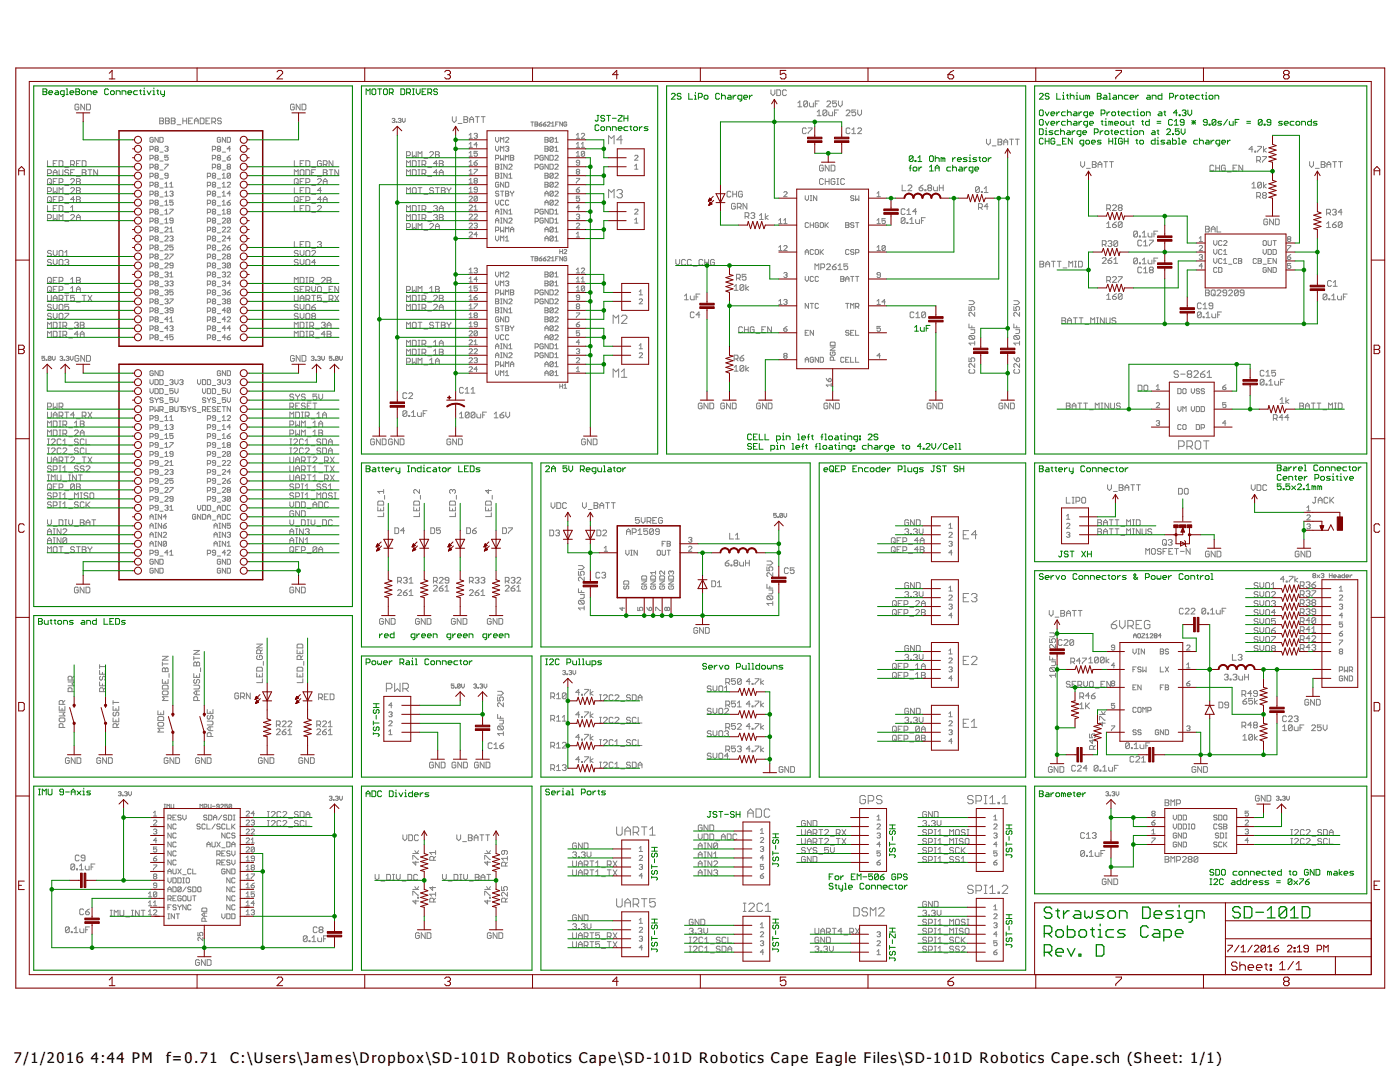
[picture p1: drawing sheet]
<svg xmlns="http://www.w3.org/2000/svg" width="279mm" height="216mm" viewBox="0 0 279 216" stroke-linecap="round" stroke-linejoin="round" font-family="sans-serif">
<defs><g id="words">
<g font-size="3.5">
<text x="2.8" y="212.1">7/1/2016</text>
<text x="18.2" y="212.1">4:44 PM</text>
<text x="33.2" y="212.1">f=0.71</text>
<text x="45.9" y="212.1">C:\Users\James\Dropbox\SD-101D Robotics Cape\SD-101D Robotics Cape Eagle Files\SD-101D Robotics Cape.sch (Sheet: 1/1)</text>
</g>
</g></defs>
<g fill="none" stroke="#808080" stroke-width=".2">
<path d="M153.9 17.9v.8l.4 .4 .3-.4v-.8M155 17.9h.6l.2 .2v.8l-.2 .2h-.6zM157 18.1l-.2-.2h-.4l-.2 .2v.8l.2 .2h.4l.2-.2M9.5 38.2h.6l.1-.2v-.4l-.1-.2h-.6v1.2M9.5 39.4l.2-.2h.4l.1 .2v.8l-.1 .2h-.4l-.2-.2zM9.5 32.1v1.1h.7M9.5 34.6h.6l.1-.2v-.3l-.1-.2h-.6v1.1M9.7 35.6h.4l.1 .2v.8l-.1 .2h-.4l-.2-.2v-.8zM9.9 36.4l.3 .4M10.6 37.4v1.2l.4-.4 .4 .4v-1.2M10.6 36.2h.4M10.6 35v-.8l.4-.3 .4 .3v.8"/>
<path d="M10.6 32.6h.4M10.6 34.4h.8M10.6 39.8h.4M11.4 39.2h-.8v1.2h.8M11.4 35.6h-.8v1.2h.8M11.4 32.1h-.8v1.1h.8M11.8 32.1h.6l.2 .2v.7l-.2 .2h-.6zM11.8 33.9v.9l.2 .2h.4l.2-.2v-.9M11.8 36.4h.6l.2-.2v-.4l-.2-.2h-.6v1.2M11.8 38.6v-1.2l.4 .4 .4-.4v1.2M12.9 33.4h.8M12.9 37h.8"/>
<path d="M12.9 38.8h.8M13.7 34.1l-.2-.2h-.4l-.2 .3 .2 .2h.4l.2 .4-.2 .2h-.4l-.2-.2M14.1 32.8h.6l.2-.2v-.3l-.2-.2h-.6v1.1M14.1 35.8l.2-.2h.4l.2 .2v.2l-.8 .8h.8M14.1 37.6l.2-.2h.4l.2 .2v.2l-.8 .8h.8M14.1 34.4h.4M14.5 32.8l.4 .4M14.9 33.9h-.8v1.1h.8M14.9 39.8h-.8l.6-.6v1.2M15.3 35.6h.5l.2 .2-.2 .4 .2 .4-.2 .2h-.5zM15.3 37.4h.5l.2 .2-.2 .4 .2 .4-.2 .2h-.5zM15.3 39.2h.5l.2 .2-.2 .4 .2 .4-.2 .2h-.5z"/>
<path d="M15.3 35.2h.7M15.3 36.2h.5M15.3 38h.5M15.3 32.6h.3M15.3 39.8h.5M15.7 21l-.2-.2h-.3l-.2 .2v.7l.2 .2h.3l.2-.2v-.3h-.4M16 32.1h-.7v1.1h.7M16.4 32.1h.6l.2 .2v.7l-.2 .2h-.6zM16.4 33.9h.6l.2 .2-.2 .3 .2 .4-.2 .2h-.6zM16.4 34.4h.6M16.9 20.8v1.1l-.8-1.1v1.1M17.3 20.8h.6l.2 .2v.7l-.2 .2h-.6z"/>
<path d="M17.6 33.9h.7M17.9 33.9v1.1M19.5 33.9v1.1l-.8-1.1v1.1M29.9 31.6h.5l.2-.1v-.3l-.2-.2h-.5v1M29.9 29.8h.5l.2-.1v-.3l-.2-.2h-.5v1M29.9 37h.5l.2-.1v-.4l-.2-.1h-.5v.9M29.9 33.4h.5l.2-.1v-.4l-.2-.1h-.5v1M29.9 35.2h.5l.2-.1v-.4l-.2-.1h-.5v1M29.9 38.8h.5l.2-.1v-.4l-.2-.2h-.5v1M30.6 27.6l-.2-.2-.5 .2v.6l.2 .2h.3l.2-.2v-.3h-.4M31.1 35.1l-.2-.2 .2-.3h.3l.2 .1-.2 .4M31.1 38.7l-.2-.2 .2-.4h.3l.2 .2-.2 .4"/>
<path d="M31.1 31.5l-.2-.2 .2-.3h.3l.2 .2-.2 .3M31.1 35.1l-.2 .1 .2 .4h.3l.2-.2-.2-.3M31.1 29.7l-.2 .1 .2 .4h.3l.2-.2-.2-.3M31.1 29.7l-.2-.2 .2-.3h.3l.2 .2-.2 .3M31.1 36.9l-.2-.2 .2-.3 .5 .1-.2 .4M31.1 31.5l-.2 .1 .2 .4 .5-.2-.2-.3M31.1 33.3l-.2-.2 .2-.3h.3l.2 .1-.2 .4M31.1 33.3l-.2 .1 .2 .4h.3l.2-.2-.2-.3M31.1 36.9l-.2 .1 .2 .3 .5-.1-.2-.3M31.1 38.7l-.2 .1 .2 .3h.3l.2-.1-.2-.3M31.1 29.7h.3M31.1 31.5h.3"/>
<path d="M31.1 33.3h.3M31.1 35.1h.3M31.1 36.9h.3M31.1 38.7h.3M31.6 27.4v1l-.7-1v1M31.9 23.6h.5l.2 .1-.2 .4 .2 .4-.2 .2h-.5zM31.9 24.1h.5M31.9 27.4h.5l.2 .2v.6l-.2 .2h-.5zM31.9 30.4h.7M31.9 37.5h.7M31.9 32.1h.7M31.9 33.9h.7"/>
<path d="M31.9 35.7h.7M31.9 39.3h.7M32.9 29.4l.2-.2h.3l.1 .2-.1 .3M32.9 32.8h.6l-.6 1M32.9 36.7l.3-.3v.9M32.9 38.5l.3-.4v1M32.9 37.3h.6M32.9 39.1h.6M33 23.6h.6l.2 .1-.2 .4 .2 .4-.2 .2h-.6zM33 24.1h.6M33.2 29.7h.2M33.4 29.7l.1 .1-.1 .4h-.3l-.2-.2"/>
<path d="M33.5 31h-.6v.5l.5-.2 .1 .2v.3l-.1 .2-.5-.2M33.5 35.1h-.4l-.2-.2 .2-.3h.3l.1 .1v.7l-.1 .2h-.3l-.2-.2M33.9 38.3l.2-.2h.3l.1 .2-.1 .4M33.9 36.7l.3-.3v.9M33.9 37.3h.6M34.2 23.6h.6l.1 .1-.1 .4 .1 .4-.1 .2h-.6zM34.2 24.1h.6M34.2 38.7h.2M34.4 38.7l.1 .1-.1 .3h-.3l-.2-.1M34.5 39.9h-.6v.5l.5-.1 .1 .1v.4l-.1 .1h-.3l-.2-.1M35.3 24.9h.8M36.5 23.6v1.1"/>
<path d="M36.5 24.1h.8M37.3 23.6v1.1M37.6 24.1h.4M38.4 23.6h-.8v1.1h.8M38.8 24.1h.8M38.8 24.7v-.8l.4-.3 .4 .3v.8M40 23.6h.5l.2 .1v.8l-.2 .2h-.5zM41.1 24.1h.4M41.4 38.8h.5l.1-.1-.1-.6h-.5v1M41.4 35.2h.5l.1-.1-.1-.5h-.5v1M41.4 37h.5l.1-.5-.1-.1h-.5v.9M41.9 23.6h-.8v1.1h.8"/>
<path d="M42.3 24.3h.5l.2-.2v-.4l-.2-.1h-.5v1.1M42.4 29.8h.5l.1-.1v-.3l-.1-.2h-.5v1M42.4 31.6h.5l.1-.1v-.3l-.1-.2h-.5v1M42.4 33.4h.5l.1-.1v-.4l-.1-.1h-.5v1M42.5 38.7l-.1-.2 .1-.4h.4l.1 .2-.1 .4M42.5 36.9l-.1-.2 .1-.3 .5 .1-.1 .4M42.5 35.1l-.1-.2 .1-.3h.4l.1 .1-.1 .4M42.5 35.1l-.1 .1 .1 .4h.4l.1-.2-.1-.3M42.5 36.9l-.1 .1 .1 .3 .5-.1-.1-.3M42.5 38.7l-.1 .1 .1 .3h.4l.1-.1-.1-.3M42.5 35.1h.4M42.5 36.9h.4"/>
<path d="M42.5 38.7h.4M42.7 24.3l.3 .4M43.4 37.5h.6M43.4 35.7h.6M43.4 39.3h.6M43.5 31.5l-.1 .1 .1 .4 .5-.2-.1-.3M43.5 29.7l-.1 .1 .1 .4h.4l.1-.2-.1-.3M43.5 29.7l-.1-.2 .1-.3h.4l.1 .2-.1 .3M43.5 31.5l-.1-.2 .1-.3h.4l.1 .2-.1 .3M43.5 33.3l-.1-.2 .1-.3h.4l.1 .1-.1 .4M43.5 33.3l-.1 .1 .1 .4h.4l.1-.2-.1-.3M43.5 29.7h.4"/>
<path d="M43.5 31.5h.4M43.5 33.3h.4M44 27.6l-.1-.2-.5 .2v.6l.1 .2h.4l.1-.2v-.3h-.3M44.2 23.7l-.2-.1h-.4l-.2 .3 .2 .2h.4l.2 .4-.2 .2h-.4l-.2-.2M44.4 30.4h.6M44.4 34.9l.3-.3v1M44.4 36.7l.3-.3v.9M44.4 38.5l.3-.4v1M44.4 32.1h.6M44.4 33.9h.6M44.4 35.6h.6M44.4 37.3h.6"/>
<path d="M44.4 39.1h.6M45 27.4v1l-.6-1v1M45.3 36.5l.2-.1 .5 .1v.2l-.7 .6h.7M45.3 27.4h.5l.2 .2v.6l-.2 .2h-.5zM45.3 31.5h.5l.2 .3-.5 .2-.2-.2zM45.5 33.3l-.2-.2 .2-.3h.3l.2 .1-.2 .4M45.5 33.3l-.2 .1 .2 .4h.3l.2-.2-.2-.3M45.5 33.3h.3M46 34.7l-.7 .7M46 34.7l-.2-.1h-.3l-.2 .1v.7M46 34.7v.7l-.2 .2h-.3l-.2-.2M46 29.7h-.7l.5-.5v1"/>
<path d="M46 38.7h-.7l.5-.6v1M46 31l-.7 .5M46 39.9l-.7 .5M58.7 21l-.2-.2h-.3l-.2 .2v.7l.2 .2h.3l.2-.2v-.3h-.3M58.7 32.1v1.1h.8M58.7 35v-1.1l.4 .3 .4-.3v1.1M58.7 37.4v1.2h.8M58.9 35.6h.4l.2 .2v.8l-.2 .2h-.4l-.2-.2v-.8zM58.9 39.2h.4l.2 .2v.8l-.2 .2h-.4l-.2-.2v-.8zM59.1 36.4l.4 .4M59.9 20.8v1.1l-.8-1.1v1.1M59.9 34.1l.2-.2h.4l.2 .2v.7l-.2 .2h-.4l-.2-.2z"/>
<path d="M59.9 36.2h.4M59.9 38h.4M59.9 32.6h.4M59.9 39.8h.4M60.3 20.8h.6l.1 .2v.7l-.1 .2h-.6zM60.7 39.2h-.8v1.2h.8M60.7 35.6h-.8v1.2h.8M60.7 32.1h-.8v1.1h.8M60.7 37.4h-.8v1.2h.8M61 32.1h.6l.2 .2v.7l-.2 .2h-.6zM61 33.9h.6l.2 .2v.7l-.2 .2h-.6zM61 36.4h.6l.2-.2v-.4l-.2-.2h-.6v1.2"/>
<path d="M61 37.4h.6l.2 .2v.8l-.2 .2h-.6zM62.2 33.4h.8M62.2 37h.8M62.2 38.8h.8M62.2 34.4h.4M63 33.9h-.8v1.1h.8M63.4 35.2h.7M63.4 35.8l.2-.2h.3l.2 .2v.2l-.7 .8h.7M64.1 38h-.7l.5-.6v1.2M64.1 39.8h-.7l.5-.6v1.2M64.1 32.3l-.2-.2h-.3l-.2 .2v.7l.2 .2h.3l.2-.2v-.4h-.3M64.5 32.8h.6l.2-.2v-.3l-.2-.2h-.6v1.1"/>
<path d="M64.5 33.9h.6l.2 .2-.2 .3 .2 .4-.2 .2h-.6zM64.5 36.8v-.8l.4-.4 .4 .4v.8M64.5 36.2h.8M64.5 34.4h.6M64.5 39.8h.8M64.9 32.8l.4 .4M65.7 33.9h.7M66.1 33.9v1.1M66.4 32.1v1.1l-.7-1.1v1.1M67.6 33.9v1.1l-.8-1.1v1.1M78.3 23.8l.4-.2 .1 .2-.1 .2M78.5 24h.2"/>
<path d="M78.7 24l.1 .2-.1 .2-.4-.1M79.1 24.3l.1 .1zM79.5 23.8l.4-.2 .1 .2-.1 .2M79.8 24h.1M79.9 24l.1 .2-.1 .2-.4-.1M80.3 23.6v.6l.3 .2 .3-.2v-.6M81.1 38.6v-1.2l.4 .4 .4-.4v1.2M81.1 31.1h.6l.2-.2v-.4l-.2-.2h-.6v1.1M81.1 35v-1.1l.4 .3 .4-.3v1.1M81.1 33.2v-1.1l.4 .3 .4-.3v1.1M82.3 30.3v1.1l.4-.3 .4 .3v-1.1M82.3 33.9h.6l.2 .2v.7l-.2 .2h-.6z"/>
<path d="M82.3 32.1h.6l.2 .2v.7l-.2 .2h-.6zM82.5 37.4h.4l.2 .2v.8l-.2 .2h-.4l-.2-.2v-.8zM83.4 31.4v-1.1l.4 .3 .4-.3v1.1M83.4 37.4h.8M83.4 33.2h.4M83.4 32.1h.4M83.4 33.9h.4M83.4 35h.4M83.6 32.1v1.1M83.6 33.9v1.1M83.8 37.4v1.2M84.2 32.8h.6l.2-.2v-.3l-.2-.2h-.6v1.1"/>
<path d="M84.2 34.6h.6l.2-.2v-.3l-.2-.2h-.6v1.1M84.6 31.6h.8M84.6 38.8h.8M84.6 34.6l.4 .4M84.6 32.8l.4 .4M85.4 33.4h.7M85.4 35.2h.7M85.7 30.5l.2-.2h.4l.2 .2v.1l-.8 .8h.8M86.5 37.6l-.2-.2h-.4l-.2 .4 .2 .2h.4l.2 .4-.2 .2h-.4l-.2-.2M86.9 30.3h.6l.2 .2-.2 .4 .2 .3-.2 .2h-.6zM86.9 37.4h.8M86.9 30.9h.6"/>
<path d="M87.3 34.4h-.8l.6-.5v1.1M87.3 32.6h-.8l.6-.5v1.1M87.3 37.4v1.2M87.7 32.1h.5l.3 .2-.3 .3 .3 .4-.3 .2h-.5zM87.7 35v-.8l.4-.3 .4 .3v.8M87.7 32.6h.5M87.7 34.4h.8M88.1 37.4h.5l.2 .2-.2 .4 .2 .4-.2 .2h-.5zM88.1 38h.5M89.2 37.4v.2l.4 .4M89.6 38v.6M90 37.4v.2l-.4 .4"/>
<path d="M90.3 23.3v.8l.4 .3 .3-.3v-.8M91.4 24.6h.8M92.6 23.3h.6l.1 .2-.1 .4 .1 .4-.1 .1h-.6zM92.6 23.9h.6M93.6 39.3l.2-.1h.3l.2 .1-.7 .8h.7M93.6 33h.7M93.6 26.9l.4-.3v1M93.6 28.7l.4-.3v1M93.6 30.5l.4-.3v1M93.6 32.3l.4-.3v1M93.6 34.1l.4-.3v1M93.6 35.9l.4-.3v1"/>
<path d="M93.6 37.7l.4-.3v1M93.6 38.4h.7M93.6 34.8h.7M93.6 31.2h.7M93.6 29.4h.7M93.6 27.6h.7M93.6 36.6h.7M93.7 23.9h.8M93.7 24.4v-.7l.4-.4 .4 .4v.7M94.6 26.8l.2-.2h.3l.2 .2-.2 .3M94.6 32.5h.5l.2 .3-.2 .2h-.3l-.2-.2zM94.6 33.8h.7l-.7 1"/>
<path d="M94.8 36.1l-.2-.2 .2-.3 .5 .1-.2 .4M94.8 36.1l-.2 .1 .2 .4h.3l.2-.2-.2-.3M94.8 36.1h.3M94.9 23.3h.8M94.9 27.1h.2M95.1 27.1l.2 .2-.2 .3h-.3l-.2-.2M95.3 39.3l-.2-.1h-.3l-.2 .1v.7M95.3 23.3v1.1M95.3 30.2h-.7v.5l.3-.2 .4 .2v.3l-.2 .2h-.3l-.2-.2M95.3 37.8h-.5l-.2-.1 .2-.3h.3l.2 .1v.7l-.2 .2h-.3l-.2-.2M95.3 39.3v.7l-.2 .1-.5-.1M95.3 28.9h-.7l.5-.5v1"/>
<path d="M95.3 32l-.7 .5M95.3 39.3l-.7 .7M96.1 23.3h.7M96.4 23.3v1.1M98.9 34.6h.5l.1 .1-.1 .4 .1 .3-.1 .2h-.5zM98.9 32.8h.5l.1 .1-.1 .4 .1 .3-.1 .2h-.5zM98.9 31.6h.5l.1-.1-.1-.5h-.5v1M98.9 33.3h.5M98.9 35.1h.5M98.9 27.4v.7l.3 .3 .3-.3v-.7M98.9 29.2v.6l.3 .4 .3-.4v-.6M98.9 39.9v.7l.3 .3 .3-.3v-.7"/>
<path d="M99.5 36.5l-.1-.1-.5 .1v.7l.2 .1 .4-.1v-.3h-.3M99.5 38.3l-.1-.2h-.3l-.2 .2 .2 .4 .4 .1-.1 .3h-.3l-.2-.1M99.9 28.4v-1l.3 .3 .3-.3v1M99.9 30.2v-1l.3 .3 .3-.3v1M99.9 31v1l.3-.4 .3 .4v-1M99.9 32.8h.3M99.9 33.8h.3M99.9 34.6h.3M99.9 35.6h.3M99.9 38.1h.6M100.1 32.8v1M100.1 34.6v1"/>
<path d="M100.2 38.1v1M100.5 36.4v.9l-.6-.9v.9M100.9 32v-1l.3 .3 .3-.3v1M100.9 29.4l.1-.2h.4l.1 .2-.1 .3M100.9 36.4h.5l.1 .1v.7l-.1 .1h-.5zM100.9 27.6l.1-.2 .5 .2v.1l-.6 .7h.6M100.9 38.1h.5l.1 .2-.1 .4 .1 .3-.1 .1h-.5zM100.9 38.7h.5M101.2 29.7h.2M101.2 32.8v1l-.7-1v1M101.2 34.6v1l-.7-1v1M101.4 29.7l.1 .1-.1 .4h-.4l-.1-.2"/>
<path d="M101.5 32.9l.2-.1h.3l.2 .1v.2l-.7 .7h.7M101.5 35.6h.7M101.5 34.9l.4-.3v1M101.9 31h.5l.1 .2-.1 .3 .1 .3-.1 .2h-.5zM101.9 31.5h.5M101.9 38.1l.3 .6M102.2 38.7v.4M102.5 38.1l-.3 .6M105.9 24.3h.6M106.2 24.3v.9M106.8 24.3h.4l.1 .2-.1 .3 .1 .2-.1 .2h-.4zM106.8 24.8h.4"/>
<path d="M106.8 31.6h.5l.1-.1v-.3l-.1-.2h-.5v1M106.8 33.4h.5l.1-.1v-.4l-.1-.1h-.5v1M107.6 24.8h.4l.1 .2-.4 .2zM108.1 24.3l-.5 .5M108.4 24.8h.4l.2 .2-.4 .2zM108.4 31.2l-.1-.2h-.4l-.1 .2v.6l.1 .2 .5-.2v-.3h-.3M108.4 32.9l-.1-.1h-.4l-.1 .1v.7l.1 .2h.4l.1-.2v-.3h-.3M108.8 29.2h.4l.2 .2-.2 .3 .2 .3-.2 .2h-.4zM108.8 36.4h.4l.2 .1-.2 .4 .2 .3-.2 .1h-.4zM108.8 34.6h.4l.2 .1-.2 .4 .2 .3-.2 .2h-.4zM108.8 27.4h.4l.2 .2-.2 .3 .2 .3-.2 .2h-.4zM108.8 27.9h.4"/>
<path d="M108.8 29.7h.4M108.8 35.1h.4M108.8 36.9h.4M108.8 38.7h.6M108.8 39.1v-.6l.3-.4 .3 .4v.6M109 24.3l-.6 .5M109.2 24.5l.2-.2 .4 .2-.6 .7h.6M109.4 31v1l-.6-1v1M109.4 32.8v1l-.6-1v1M109.7 31h.5l.2 .2v.6l-.2 .2h-.5zM109.7 32.8h.5l.2 .1v.7l-.2 .2h-.5zM110.1 24.6l.2-.3v.9"/>
<path d="M110.1 25.2h.5M110.4 27.6l-.7 .6M110.4 34.7l-.2-.1h-.3l-.2 .1v.7M110.4 29.4v.6l-.2 .2h-.3l-.2-.2M110.4 29.4l-.2-.2h-.3l-.2 .2v.6M110.4 36.5l-.2-.1-.5 .1v.7M110.4 29.4l-.7 .6M110.4 38.3l-.2-.2h-.3l-.2 .2v.7M110.4 27.6l-.2-.2-.5 .2v.6M110.4 27.6v.6l-.2 .2h-.3l-.2-.2M110.4 34.7v.7l-.2 .2h-.3l-.2-.2M110.4 36.5v.7l-.2 .1-.5-.1"/>
<path d="M110.4 38.3v.7l-.2 .1h-.3l-.2-.1M110.4 38.3l-.7 .7M110.4 36.5l-.7 .7M110.4 34.7l-.7 .7M110.7 34.7l.2-.1h.3l.2 .1v.2l-.7 .7h.7M110.7 30.2h.7M110.7 36.5l.2-.1 .5 .1v.2l-.7 .6h.7M110.7 31.2l.2-.2h.3l.2 .2-.7 .8h.7M110.7 28.4h.7M110.7 32.9l.2-.1h.3l.2 .1v.2l-.7 .7h.7M110.7 38.3l.2-.2h.3l.2 .2v.2l-.7 .6h.7M110.7 27.7l.4-.3v1"/>
<path d="M110.7 29.5l.4-.3v1M110.9 24.8h.3M111.4 24.3h-.5v.9M112.3 24.3v.9l-.6-.9v.9M113.1 24.5l-.2-.2-.4 .2v.5l.2 .2 .4-.2v-.2h-.3M115 37.8h.5l.2 .4-.2 .2h-.3l-.2-.2zM115 35.6h.7l-.7 1M115 26.9l.4-.3v1M115 28.7l.4-.3v1M115 30.5l.4-.3v1M115 31.2h.7M115 29.4h.7"/>
<path d="M115 27.6h.7M115.2 34.3l-.2 .1 .2 .4 .5-.2-.2-.3M115.2 34.3l-.2-.2 .2-.3h.3l.2 .2-.2 .3M115.2 34.3h.3M115.7 32.5h-.5l-.2-.2 .2-.3h.3l.2 .2v.6l-.2 .2h-.3l-.2-.2M115.7 39.2h-.7v.4l.5-.1 .2 .1v.4l-.2 .1-.5-.1M115.7 37.4l-.7 .4M116 26.8l.2-.2h.3l.2 .2v.1l-.7 .7h.7M116 28.7l.3-.3v1M116 29.4h.7M116.7 30.4v.6l-.2 .2h-.3l-.2-.2M116.7 30.4l-.2-.2-.5 .2v.6"/>
<path d="M116.7 30.4l-.7 .6M121.5 39.5v-1.7l.5 .6 .6-.6v1.7M121.5 28.7v-1.6l.5 .5 .6-.5v1.6M123.1 38.1l.3-.3h.5l.3 .3v.3l-.3 .3M123.7 38.7h.2M123.9 38.7l.3 .2v.3l-.3 .3h-.5l-.3-.3M124.2 27.9h-1.1l.8-.8v1.6M126.7 33.1l.3-.3v1M126.7 31.2l.1-.2h.4l.1 .2-.6 .8h.6M126.7 33.8h.6M145.9 38.4l-.2-.2h-.4l-.2 .2v.7l.2 .2h.4l.2-.2M146.2 38.2v1.1"/>
<path d="M146.2 38.7h.8M147 38.2v1.1M148.2 38.4l-.2-.2h-.4l-.2 .2v.7l.2 .2h.4l.2-.2v-.4h-.4M156.4 38.4l.2-.2h.3l.2 .2v.2l-.7 .6h.7M159.2 20.5l.4-.3v1.1M159.2 21.3h.8M160.7 39.1v.6l.3 .3 .4-.3v-.6M160.9 25.7l-.2-.2h-.4l-.2 .2v.8l.2 .2h.4l.2-.2M161.2 20.3v.8l-.2 .2h-.4l-.2-.2M161.2 20.3l-.2-.1h-.4l-.2 .1v.8M161.2 20.3l-.8 .8M161.3 25.5h.8v.2l-.8 .8v.2"/>
<path d="M161.5 20.5v.6l.3 .2h.5v-.8M161.7 39.1h.3M161.9 39.1v.9M162.7 20.7h.4M163 39.1v.9l-.7-.9v.9M163.1 22.3l.4-.4v1.2M163.1 23.1h.8M163.5 20.2h-.8v1.1M164.3 33.1l-.2-.1h-.4l-.1 .1v.8l.1 .2h.4l.2-.2v-.4h-.4M164.3 35.8l-.2-.2h-.4l-.1 .2v.8l.1 .2h.4l.2-.2M164.7 35.6v1.2M164.7 36.2h.8"/>
<path d="M165 22.1l-.2-.2h-.4l-.2 .2v.8M165 20.3l.2-.1h.4l.2 .1v.2l-.8 .8h.8M165 22.1v.8l-.2 .2h-.4l-.2-.2M165 22.1l-.8 .8M165.4 22.3v.6l.2 .2h.6v-.8M165.5 33v1.1l-.8-1.1v1.1M165.5 35.6v1.2M165.9 33h.5l.2 .1v.8l-.2 .2h-.5zM166.5 22.5h.4M166.6 35.8l-.2-.2h-.3l-.2 .2v.8l.2 .2h.3l.2-.2v-.4h-.4M166.9 20.2h-.7v.5l.4-.2 .3 .2v.4l-.1 .2h-.4l-.2-.2M167 35.6h.4"/>
<path d="M167 36.8h.4M167.2 35.6v1.2M167.3 21.9h-.8v1.2M167.3 20.2v.7l.4 .4 .4-.4v-.7M168.6 35.8l-.2-.2h-.4l-.2 .2v.8l.2 .2h.4l.2-.2M168.9 22.1l.2-.2h.3l.2 .2v.2l-.7 .8h.7M169.6 25.7l-.2-.2h-.3l-.2 .2v.8l.2 .2h.3l.2-.2M170 26.7h.8M170 25.9l.4-.4v1.2M170.4 39.2l-.1-.1-.5 .1 .1 .3h.4l.1 .2-.1 .3h-.4l-.1-.1M170.8 39.1v.9l.3-.3 .3 .3v-.9M170.8 21.9h-.8v.6l.4-.2 .4 .2v.4l-.2 .2h-.4l-.2-.2"/>
<path d="M171.2 21.9v.8l.4 .4 .3-.4v-.8M171.2 25.7l.2-.2h.3l.2 .2v.2l-.7 .8h.7M175 38.6l.4-.4v1M175 39.2h.7M180 36.9v1.2h.8M181.2 37.1l.2-.2h.4l.2 .2v.2l-.8 .8h.8M183.4 37.5h.6l.2 .4-.2 .2h-.4l-.2-.2zM184.2 36.9l-.8 .6M184.6 37.9h.2v.2h-.2zM185.4 37.5l-.2 .2 .2 .4h.3l.2-.2-.2-.4M185.4 37.5h.3M185.4 37.5l-.2-.2 .2-.4h.3l.2 .2-.2 .4"/>
<path d="M186.3 37.3v.6l.2 .2h.6v-.8M187.5 37.5h.7M187.5 36.9v1.2M188.2 36.9v1.2M195.5 37.4l-.2-.1h-.4l-.2 .1v.8M195.5 37.4v.8l-.2 .2h-.4l-.2-.2M195.5 37.4l-.8 .8M195.9 38.2h.1v.2h-.1zM196.4 38.4h.8M196.4 37.7l.4-.4v1.1M196.9 27.8v.7l.4 .4 .3-.4v-.7M198 29.1h.8"/>
<path d="M199.2 27.8h.5l.2 .2-.2 .3 .2 .4-.2 .2h-.5zM199.2 28.3h.5M200.3 28.3h.8M200.3 28.9v-.7l.4-.4 .4 .4v.7M201.5 27.8h.7M201.9 27.8v1.1M202.6 27.8h.8M203 27.8v1.1M215.7 32.3v.7l.4 .4 .4-.4v-.7M216.8 33.6h.8M218 32.3h.6l.2 .1-.2 .4 .2 .4-.2 .2h-.6zM218 32.8h.6"/>
<path d="M219.1 32.8h.8M219.1 33.4v-.8l.4-.3 .4 .3v.8M220.3 32.3h.8M220.7 32.3v1.1M221.4 32.3h.8M221.8 32.3v1.1M242.2 33.1l-.2-.1h-.3l-.2 .1v.8l.2 .2h.3l.2-.2M242.6 33.5h.8M242.6 33v1.1M243.4 33v1.1M244.5 33.1l-.2-.1h-.3l-.2 .1v.8l.2 .2h.3l.2-.2v-.4h-.3M244.9 34.3h.8"/>
<path d="M246.1 33.5h.4M246.9 33h-.8v1.1h.8M248 33v1.1l-.8-1.1v1.1M249.9 36.7l.3-.3v1.1M249.9 37.5h.7M250 29.8h-.7l.6-.6v1.2M250.4 30.2h.2v.2h-.2zM250.8 39.2h.6l.2-.2v-.4l-.2-.2h-.6v1.2M250.8 32h.6l.2-.2v-.4l-.2-.2h-.6v1.2M251 29.2h.8v.2l-.8 .8v.2M251.2 32l.4 .4M251.2 39.2l.4 .4"/>
<path d="M251.8 36.6v.7l-.2 .2h-.4l-.2-.2M251.8 36.6l-.2-.2h-.4l-.2 .2v.7M251.8 36.6l-.8 .7M252 31.2h.7v.2l-.7 .8v.2M252.2 39l-.2-.2 .2-.4h.3l.2 .2-.2 .4M252.2 29.2v1.2M252.2 36.4v1.1M252.2 39l-.2 .2 .2 .4h.3l.2-.2-.2-.4M252.2 39h.3M252.7 29.6l-.5 .4 .5 .4M252.7 36.7l-.5 .4 .5 .4M261.4 32.3v.7l.3 .4 .4-.4v-.7"/>
<path d="M262.5 33.6h.8M263.7 32.3h.5l.2 .1-.2 .4 .2 .4-.2 .2h-.5zM263.7 32.8h.5M264.8 32.8h.8M264.8 33.4v-.8l.4-.3 .4 .3v.8M266 32.3h.7M266.4 32.3v1.1M267.1 32.3h.8M267.5 32.3v1.1M9.5 55.5l.2-.1h.4l.1 .1v.8l-.1 .2h-.4l-.2-.2zM9.5 58.9v1l.2 .2h.4l.1-.2v-1M9.5 57.3l.2-.2h.4l.1 .2v.8l-.1 .2h-.4l-.2-.2z"/>
<path d="M9.5 43.6h.6l.1-.2v-.4l-.1-.2h-.6v1.2M9.5 41v1.2h.7M9.9 57.9l.3 .4M9.9 56.1l.3 .4M9.9 40l.3 .4M10.2 50.2l-.1-.2h-.4l-.2 .2 .2 .3h.4l.1 .2-.1 .4h-.4l-.2-.2M10.2 52l-.1-.2h-.4l-.2 .4 .2 .1h.4l.1 .4-.1 .2h-.4l-.2-.2M10.6 41.6h.4M10.6 42.8v1.2l.4-.4 .4 .4v-1.2M10.6 50v.7l.4 .4 .4-.4v-.7M10.6 51.8v.7l.4 .4 .4-.4v-.7M10.6 55.9h.4"/>
<path d="M10.6 57.7h.4M10.6 59.5h.8M11.4 57.1h-.8v1.2h.8M11.4 41h-.8v1.2h.8M11.4 55.4h-.8v1.1h.8M11.8 57.9h.6l.2-.2v-.4l-.2-.2h-.6v1.2M11.8 52l.2-.2h.4l.2 .2v.7l-.2 .2h-.4l-.2-.2zM11.8 59.7h.6l.2-.2v-.4l-.2-.2h-.6v1.2M11.8 44v-1.2l.4 .4 .4-.4v1.2M11.8 41h.6l.2 .2v.8l-.2 .2h-.6zM11.8 40h.6l.2-.2v-.4l-.2-.2h-.6v1.2M11.8 56.1h.6l.2-.2v-.4l-.2-.1h-.6v1.1"/>
<path d="M12 50h.4l.2 .2v.7l-.2 .2h-.4l-.2-.2v-.7zM12.2 59.7l.4 .4M12.9 40.6h.8M12.9 44.2h.8M12.9 52l.2-.2h.4l.2 .2-.2 .3M12.9 50.4l.4-.4v1.1M12.9 42.4h.8M12.9 51.1h.8M12.9 56.7h.8M12.9 58.5h.8M12.9 58.9h.8M13.3 58.9v1.2"/>
<path d="M13.3 52.3h.2M13.5 52.3l.2 .2-.2 .4h-.4l-.2-.2M14.1 43l.2-.2h.4l.2 .2v.2l-.8 .8h.8M14.1 42.2h.8M14.1 41.4l.4-.4v1.2M14.1 55.7l.4-.3v1.1M14.1 57.5l.4-.4v1.2M14.1 56.5h.8M14.1 58.3h.8M14.9 58.9h-.8v.6l.4-.2 .4 .2v.4l-.2 .2h-.4l-.2-.2M15.3 44v-.8l.3-.4 .4 .4v.8M15.3 55.4h.5l.2 .1-.2 .4 .2 .4-.2 .2h-.5z"/>
<path d="M15.3 58.3v-.8l.3-.4 .4 .4v.8M15.3 43.4h.7M15.3 55.9h.5M15.3 57.7h.7M16.4 58.9h.8M16.8 58.9v1.2M17.6 58.9l.7 1.2M18.3 58.9l-.7 1.2M29.9 47.8h.5l.2-.2v-.3l-.2-.2h-.5v1M29.9 40.6h.5l.2-.2v-.3l-.2-.2h-.5v1M29.9 42.4h.5l.2-.2v-.3l-.2-.2h-.5v1M29.9 44.2h.5l.2-.2v-.3l-.2-.2h-.5v1"/>
<path d="M29.9 46h.5l.2-.2v-.3l-.2-.2h-.5v1M29.9 49.6h.5l.2-.2v-.3l-.2-.2h-.5v1M29.9 51.4h.5l.2-.2v-.3l-.2-.2h-.5v1M29.9 53.1h.5l.2-.1v-.4l-.2-.1h-.5v1M29.9 54.9h.5l.2-.1v-.4l-.2-.1h-.5v1M29.9 56.7h.5l.2-.1v-.4l-.2-.1h-.5v.9M29.9 58.5h.5l.2-.1v-.4l-.2-.2h-.5v1M31.1 40.4l-.2-.1 .2-.4h.3l.2 .2-.2 .3M31.1 42.2l-.2 .2 .2 .3h.3l.2-.2-.2-.3M31.1 44h.3M31.1 47.6l-.2-.2 .2-.3h.3l.2 .2-.2 .3M31.1 40.4l-.2 .2 .2 .3h.3l.2-.1-.2-.4"/>
<path d="M31.1 42.2l-.2-.1 .2-.4 .5 .2-.2 .3M31.1 44l-.2-.1 .2-.4h.3l.2 .2-.2 .3M31.1 44l-.2 .2 .2 .3h.3l.2-.2-.2-.3M31.1 45.8l-.2-.2 .2-.3h.3l.2 .2-.2 .3M31.1 45.8l-.2 .2 .2 .3 .5-.2-.2-.3M31.1 47.6l-.2 .2 .2 .3h.3l.2-.2-.2-.3M31.1 49.4l-.2-.2 .2-.3h.3l.2 .2-.2 .3M31.1 49.4l-.2 .2 .2 .3h.3l.2-.2-.2-.3M31.1 51.2l-.2-.2 .2-.3h.3l.2 .2-.2 .3M31.1 51.2l-.2 .2 .2 .3 .5-.2-.2-.3M31.1 53l-.2-.2 .2-.3h.3l.2 .1-.2 .4M31.1 53l-.2 .1 .2 .4h.3l.2-.2-.2-.3"/>
<path d="M31.1 54.8l-.2-.2 .2-.3h.3l.2 .1-.2 .4M31.1 54.8l-.2 .1 .2 .4h.3l.2-.2-.2-.3M31.1 56.6l-.2-.2 .2-.3 .5 .1-.2 .4M31.1 56.6l-.2 .1 .2 .3h.3l.2-.1-.2-.3M31.1 58.4l-.2-.2 .2-.4h.3l.2 .2-.2 .4M31.1 58.4l-.2 .1 .2 .3h.3l.2-.1-.2-.3M31.1 40.4h.3M31.1 42.2h.3M31.1 45.8h.3M31.1 47.6h.3M31.1 49.4h.3M31.1 51.2h.3"/>
<path d="M31.1 53h.3M31.1 54.8h.3M31.1 56.6h.3M31.1 58.4h.3M31.9 59h.7M31.9 41.1h.7M31.9 42.9h.7M31.9 44.7h.7M31.9 46.5h.7M31.9 48.3h.7M31.9 50h.7M31.9 51.8h.7"/>
<path d="M31.9 53.6h.7M31.9 55.4h.7M31.9 57.2h.7M32.9 49.1l.2-.2h.3l.1 .2v.1l-.6 .7h.6M32.9 56.2l.5-.1 .1 .1-.1 .4M32.9 45.5l.2-.2h.3l.1 .2-.6 .8h.6M32.9 47.3l.2-.2h.3l.1 .2v.1l-.6 .7h.6M32.9 50.9l.2-.2h.3l.1 .2-.6 .8h.6M32.9 52.6l.2-.1h.3l.1 .1v.2l-.6 .7h.6M32.9 54.4l.2-.1h.3l.1 .1-.1 .4M32.9 58l.2-.2h.3l.1 .2-.1 .4M32.9 59.8l.2-.2h.3l.1 .2-.1 .3"/>
<path d="M32.9 40.3l.3-.4v1M32.9 42.1l.3-.4v1M32.9 43.9l.3-.4v1M32.9 40.9h.6M32.9 42.7h.6M32.9 44.5h.6M33.2 54.8h.2M33.2 56.6h.2M33.2 58.4h.2M33.4 58.4l.1 .1-.1 .3h-.3l-.2-.1M33.4 56.6l.1 .1-.1 .3h-.3l-.2-.1M33.4 54.8l.1 .1-.1 .4h-.3l-.2-.2"/>
<path d="M33.9 47.3l.2-.2h.3l.1 .2-.1 .3M33.9 41.7h.6l-.6 1M33.9 50.7h.6l-.6 1M33.9 56.2l.5-.1 .1 .1-.1 .4M33.9 59.6h.6l-.6 1M33.9 45.6l.3-.3v1M33.9 54.6l.3-.3v1M33.9 46.3h.6M33.9 55.3h.6M34.2 47.6h.2M34.2 56.6h.2M34.4 56.6l.1 .1-.1 .3h-.3l-.2-.1"/>
<path d="M34.4 47.6l.1 .2-.1 .3h-.3l-.2-.2M34.5 44h-.4l-.2-.1 .2-.4h.3l.1 .2v.6l-.1 .2h-.3l-.2-.2M34.5 48.9h-.6v.5l.5-.2 .1 .2v.3l-.1 .2h-.3l-.2-.2M34.5 53h-.4l-.2-.2 .2-.3h.3l.1 .1v.7l-.1 .2h-.3l-.2-.2M34.5 57.8h-.6v.6l.5-.2 .1 .2v.3l-.1 .1h-.3l-.2-.1M41.4 40.6h.5l.1-.2-.1-.5h-.5v1M41.4 42.4h.5l.1-.5-.1-.2h-.5v1M41.4 44.2h.5l.1-.2-.1-.5h-.5v1M41.4 46h.5l.1-.2-.1-.5h-.5v1M41.4 47.8h.5l.1-.2-.1-.5h-.5v1M41.4 49.6h.5l.1-.2-.1-.5h-.5v1M41.4 51.4h.5l.1-.2-.1-.5h-.5v1"/>
<path d="M41.4 53.1h.5l.1-.1-.1-.5h-.5v1M41.4 54.9h.5l.1-.1-.1-.5h-.5v1M41.4 56.7h.5l.1-.5-.1-.1h-.5v.9M41.4 58.5h.5l.1-.1-.1-.6h-.5v1M42.5 42.2l-.1-.1 .1-.4 .5 .2-.1 .3M42.5 49.4l-.1 .2 .1 .3h.4l.1-.2-.1-.3M42.5 44l-.1-.1 .1-.4h.4l.1 .2-.1 .3M42.5 44h.4M42.5 58.4l-.1-.2 .1-.4h.4l.1 .2-.1 .4M42.5 47.6l-.1-.2 .1-.3h.4l.1 .2-.1 .3M42.5 40.4l-.1-.1 .1-.4h.4l.1 .2-.1 .3M42.5 40.4l-.1 .2 .1 .3h.4l.1-.1-.1-.4"/>
<path d="M42.5 42.2l-.1 .2 .1 .3h.4l.1-.2-.1-.3M42.5 44l-.1 .2 .1 .3h.4l.1-.2-.1-.3M42.5 45.8l-.1-.2 .1-.3h.4l.1 .2-.1 .3M42.5 45.8l-.1 .2 .1 .3 .5-.2-.1-.3M42.5 47.6l-.1 .2 .1 .3h.4l.1-.2-.1-.3M42.5 49.4l-.1-.2 .1-.3h.4l.1 .2-.1 .3M42.5 51.2l-.1-.2 .1-.3h.4l.1 .2-.1 .3M42.5 51.2l-.1 .2 .1 .3 .5-.2-.1-.3M42.5 53l-.1-.2 .1-.3h.4l.1 .1-.1 .4M42.5 53l-.1 .1 .1 .4h.4l.1-.2-.1-.3M42.5 54.8l-.1-.2 .1-.3h.4l.1 .1-.1 .4M42.5 54.8l-.1 .1 .1 .4h.4l.1-.2-.1-.3"/>
<path d="M42.5 56.6l-.1-.2 .1-.3 .5 .1-.1 .4M42.5 56.6l-.1 .1 .1 .3h.4l.1-.1-.1-.3M42.5 58.4l-.1 .1 .1 .3h.4l.1-.1-.1-.3M42.5 40.4h.4M42.5 42.2h.4M42.5 45.8h.4M42.5 47.6h.4M42.5 49.4h.4M42.5 51.2h.4M42.5 53h.4M42.5 54.8h.4M42.5 56.6h.4"/>
<path d="M42.5 58.4h.4M43.4 59h.6M43.4 41.1h.6M43.4 42.9h.6M43.4 44.7h.6M43.4 46.5h.6M43.4 48.3h.6M43.4 50h.6M43.4 51.8h.6M43.4 53.6h.6M43.4 55.4h.6M43.4 57.2h.6"/>
<path d="M44.4 58l.1-.2h.4l.1 .2-.1 .4M44.4 47.3l.1-.2h.4l.1 .2v.1l-.6 .7h.6M44.4 43.7l.1-.2h.4l.1 .2v.2l-.6 .6h.6M44.4 45.5l.1-.2h.4l.1 .2-.6 .8h.6M44.4 49.1l.1-.2h.4l.1 .2v.1l-.6 .7h.6M44.4 50.9l.1-.2h.4l.1 .2-.6 .8h.6M44.4 52.6l.1-.1h.4l.1 .1-.1 .4M44.4 54.4l.1-.1h.4l.1 .1-.1 .4M44.4 56.2l.5-.1 .1 .1-.1 .4M44.4 59.8l.1-.2h.4l.1 .2-.1 .3M44.4 40.3l.3-.4v1M44.4 42.1l.3-.4v1"/>
<path d="M44.4 40.9h.6M44.4 42.7h.6M44.7 53h.2M44.7 54.8h.2M44.7 56.6h.2M44.7 58.4h.2M44.9 53l.1 .1-.1 .4h-.4l-.1-.2M44.9 54.8l.1 .1-.1 .4h-.4l-.1-.2M44.9 56.6l.1 .1-.1 .3h-.4l-.1-.1M44.9 58.4l.1 .1-.1 .3h-.4l-.1-.1M45.3 40.4h.5l.2 .4-.2 .1h-.3l-.2-.1zM45.3 49.4h.5l.2 .3-.2 .2h-.3l-.2-.2z"/>
<path d="M45.3 58.4h.5l.2 .3-.2 .1h-.3l-.2-.1zM45.3 45.5l.2-.2h.3l.2 .2-.7 .8h.7M45.3 54.4l.2-.1h.3l.2 .1v.2l-.7 .7h.7M45.5 42.2l-.2 .2 .2 .3h.3l.2-.2-.2-.3M45.5 42.2l-.2-.1 .2-.4 .5 .2-.2 .3M45.5 51.2l-.2-.2 .2-.3h.3l.2 .2-.2 .3M45.5 51.2l-.2 .2 .2 .3 .5-.2-.2-.3M45.5 42.2h.3M45.5 51.2h.3M46 43.7l-.2-.2h-.3l-.2 .2v.6M46 52.6l-.2-.1h-.3l-.2 .1v.7M46 43.7v.6l-.2 .2h-.3l-.2-.2"/>
<path d="M46 52.6v.7l-.2 .2h-.3l-.2-.2M46 47.6h-.7l.5-.5v1M46 56.6h-.7l.5-.5v.9M46 43.7l-.7 .6M46 48.9l-.7 .5M46 52.6l-.7 .7M46 57.8l-.7 .6M58.7 41v1.2h.8M58.7 48.2v1.1h.8M58.7 56.5v-1.1l.4 .3 .4-.3v1.1M58.7 58.9v1l.2 .2h.4l.2-.2v-1M59.1 40l.4 .4"/>
<path d="M59.5 57.3l-.2-.2h-.4l-.2 .2 .2 .4h.4l.2 .2-.2 .4h-.4l-.2-.2M59.5 50.2l-.2-.2h-.4l-.2 .2 .2 .3h.4l.2 .2-.2 .4h-.4l-.2-.2M59.5 52l-.2-.2h-.4l-.2 .4 .2 .1h.4l.2 .4-.2 .2h-.4l-.2-.2M59.9 55.4h.6l.2 .1v.8l-.2 .2h-.6zM59.9 41.6h.4M59.9 50v.7l.4 .4 .4-.4v-.7M59.9 51.8v.7l.4 .4 .4-.4v-.7M59.9 48.8h.4M59.9 57.7h.4M59.9 59.5h.8M60.7 48.2h-.8v1.1h.8M60.7 57.1h-.8v1.2h.8"/>
<path d="M60.7 41h-.8v1.2h.8M61 57.9h.6l.2-.2v-.4l-.2-.2h-.6v1.2M61 40h.6l.2-.2v-.4l-.2-.2h-.6v1.2M61 41h.6l.2 .2v.8l-.2 .2h-.6zM61 48.2h.6l.2 .2v.7l-.2 .2h-.6zM61 59.7h.6l.2-.2v-.4l-.2-.2h-.6v1.2M61 55.4h.4M61 56.5h.4M61.2 50h.4l.2 .2v.7l-.2 .2h-.4l-.2-.2v-.7zM61.2 51.8h.4l.2 .2v.7l-.2 .2h-.4l-.2-.2v-.7zM61.2 55.4v1.1M61.4 59.7l.4 .4"/>
<path d="M61.4 57.9l.4 .4M61.8 56.1h.6l.2-.2v-.4l-.2-.1h-.6v1.1M62.2 50.2l.2-.2h.4l.2 .2v.2l-.8 .7h.8M62.2 57.1v.8l.4 .4 .4-.4v-.8M62.2 40.6h.8M62.2 56.1l.4 .4M62.2 49.5h.8M62.2 42.4h.8M62.2 58.9h.8M62.6 58.9v1.2M63 56.7h.7M63 52.3h-.8l.6-.5v1.1"/>
<path d="M63.4 57.3l.2-.2h.3l.2 .2v.8l-.2 .2h-.3l-.2-.2zM63.4 48.4l.2-.2h.3l.2 .2-.2 .4M63.4 41.2l.2-.2h.3l.2 .2v.2l-.7 .8h.7M63.8 48.8h.1M63.9 48.8l.2 .2-.2 .3h-.3l-.2-.2M64.1 58.9h-.7v.6l.4-.2 .3 .2v.4l-.2 .2h-.3l-.2-.2M64.1 55.5l.2-.1h.4l.2 .1v.2l-.8 .8h.8M64.5 40.4v-.8l.4-.4 .4 .4v.8M64.5 58.5h.8M65.3 55.4h.6l.2 .1-.2 .4 .2 .4-.2 .2h-.6zM65.3 55.9h.6M65.7 59.7h.6l.1-.2v-.4l-.1-.2h-.6v1.2"/>
<path d="M65.7 57.7h.4M66.1 59.7l.3 .4M66.4 57.1h-.7v1.2h.7M66.8 58.9l.8 1.2M67.6 57.1v1.2l-.8-1.2v1.2M67.6 58.9l-.8 1.2M81.1 57.9h.6l.2-.2v-.4l-.2-.2h-.6v1.2M81.1 42.2v-1.2l.4 .4 .4-.4v1.2M81.1 45.4h.6l.2-.2v-.4l-.2-.2h-.6v1.2M81.1 44v-1.2l.4 .4 .4-.4v1.2M82.3 57.1v1.2l.4-.4 .4 .4v-1.2M82.3 58.9h.6l.2 .2v.8l-.2 .2h-.6z"/>
<path d="M82.3 44.6v1.2l.4-.4 .4 .4v-1.2M82.3 42.8h.6l.2 .2v.8l-.2 .2h-.6zM82.3 41h.6l.2 .2v.8l-.2 .2h-.6zM83.4 58.3v-1.2l.4 .4 .4-.4v1.2M83.4 42.8h.4M83.4 44h.4M83.4 45.8v-1.2l.4 .4 .4-.4v1.2M83.4 42.2h.4M83.4 41h.4M83.4 58.9h.4M83.6 41v1.2M83.6 42.8v1.2"/>
<path d="M83.6 58.9v1.2M84.2 59.7h.6l.2-.2v-.4l-.2-.2h-.6v1.2M84.2 43.6h.6l.2-.2v-.4l-.2-.2h-.6v1.2M84.2 41.8h.6l.2-.2v-.4l-.2-.2h-.6v1.2M84.6 46h.8M84.6 58.5h.8M84.6 43.6l.4 .4M84.6 41.8l.4 .4M84.6 59.7l.4 .4M85.4 44.2h.7M85.4 42.4h.7M85.7 44.8l.2-.2h.4l.2 .2v.2l-.8 .8h.8"/>
<path d="M85.7 58.3h.8M85.7 57.5l.4-.4v1.2M86.5 41.2l.2-.2h.4l.2 .2-.2 .4M86.5 43l.2-.2h.4l.2 .2-.2 .4M86.5 59.1l.2-.2h.4l.2 .2v.2l-.8 .8h.8M86.9 45.8v-.8l.4-.4 .4 .4v.8M86.9 57.1h.6l.2 .2-.2 .4 .2 .4-.2 .2h-.6zM86.9 41.6h.2M86.9 43.4h.2M86.9 45.2h.8M86.9 57.7h.6M87.1 41.6l.2 .2-.2 .4h-.4l-.2-.2"/>
<path d="M87.1 43.4l.2 .2-.2 .4h-.4l-.2-.2M87.7 42.2v-.8l.4-.4 .4 .4v.8M87.7 42.8h.5l.3 .2-.3 .4 .3 .4-.3 .2h-.5zM87.7 58.9h.5l.3 .2-.3 .4 .3 .4-.3 .2h-.5zM87.7 41.6h.8M87.7 43.4h.5M87.7 59.5h.5M93.6 59.8h.7M93.6 46.5l.2-.2h.3l.2 .2v.2l-.7 .6h.7M93.6 42.9l.2-.2h.3l.2 .2v.2l-.7 .6h.7M93.6 41.1l.2-.2h.3l.2 .2v.2l-.7 .6h.7M93.6 58.1h.7"/>
<path d="M93.6 56.3h.7M93.6 54.5h.7M93.6 53.8l.4-.3v1M93.6 55.6l.4-.3v1M93.6 57.4l.4-.3v1M93.6 59.2l.4-.3v.9M93.6 44.7l.2-.2 .5 .2v.2l-.7 .6h.7M94.6 42.9l.2-.2h.3l.2 .2v.2l-.7 .6h.7M94.6 44.7l.5-.2 .2 .2-.2 .3M94.6 53.7l.2-.2h.3l.2 .2-.2 .3M94.6 59.4h.5l.2 .3-.2 .1h-.3l-.2-.1zM94.6 41.3l.3-.4v1"/>
<path d="M94.6 41.9h.7M94.9 54h.2M94.9 45h.2M95.1 45l.2 .2-.2 .3h-.3l-.2-.2M95.1 54l.2 .1-.2 .4-.5-.2M95.3 57.1h-.7v.5l.5-.2 .2 .2v.3l-.2 .2h-.3l-.2-.2M95.3 46.8h-.7l.5-.5v1M95.3 55.8h-.7l.5-.5v1M95.3 58.9l-.7 .5M98.9 59.6h.5l.1 .2-.1 .3 .1 .4-.1 .1h-.5zM98.9 44h.6M98.9 44.5v-.6l.3-.4 .3 .4v.6"/>
<path d="M98.9 42.2h.6M98.9 46h.5l.1-.2-.1-.5h-.5v1M98.9 58.5h.5l.1-.1-.1-.6h-.5v1M98.9 42.7v-.6l.3-.4 .3 .4v.6M98.9 47.1v.7l.3 .3 .3-.3v-.7M98.9 54.3v.6l.3 .4 .3-.4v-.6M98.9 56.1v.6l.3 .3 .3-.3v-.6M99.9 45.3v1l.3-.3 .3 .3v-1M99.9 48.1v-1l.3 .3 .3-.3v1M99.9 55.3v-1l.3 .3 .3-.3v1M99.9 57v-.9l.3 .3 .3-.3v.9M99.9 57.8v1l.3-.3 .3 .3v-1"/>
<path d="M99.9 41.7h.3M99.9 42.7h.3M99.9 43.5h.3M99.9 44.5h.3M99.9 59.6h.3M100.1 41.7v1M100.1 43.5v1M100.1 59.6v1M100.5 40.1l-.1-.2h-.3l-.2 .2v.7l.2 .1h.3l.1-.1M100.9 54.4l.1-.1h.4l.1 .1v.2l-.6 .7h.6M100.9 48.1h.6M100.9 56.2l.5-.1 .1 .1-.1 .4"/>
<path d="M100.9 46.3v-1l.3 .3 .3-.3v1M100.9 58.8v-1l.3 .4 .3-.4v1M100.9 47.4l.3-.3v1M101.2 56.6h.2M101.2 41.7v1l-.7-1v1M101.2 43.5v1l-.7-1v1M101.2 59.6v1l-.7-1v1M101.4 56.6l.1 .1-.1 .3h-.4l-.1-.1M101.5 43.7l.2-.2h.3l.2 .2v.2l-.7 .6h.7M101.5 40.1l-.1-.2h-.4l-.1 .2v.7l.1 .1h.4l.1-.1M101.5 42.7h.7M101.5 59.8l.2-.2h.3l.2 .2-.7 .8h.7"/>
<path d="M101.5 42.1l.4-.4v1M101.9 45.8h.6M101.9 57.8h.5l.1 .2-.1 .4 .1 .3-.1 .1h-.5zM101.9 58.4h.5M101.9 46.3v-.7l.3-.3 .3 .3v.7M105.9 51.2h.6M106.2 51.2v.8M106.8 51.2l.5 .2-.1 .6h-.4zM106.8 51.6h.4M106.8 42.4h.5l.1-.2v-.3l-.1-.2h-.5v1M106.8 44.2h.5l.1-.2v-.3l-.1-.2h-.5v1M106.8 58.5h.5l.1-.1v-.4l-.1-.2h-.5v1"/>
<path d="M107.6 51.6h.4l.1 .3-.4 .1zM108.1 51.2l-.5 .4M108.4 51.6h.4l.2 .3-.4 .1zM108.4 41.9l-.1-.2-.5 .2v.6l.1 .2h.4l.1-.2v-.3h-.3M108.4 43.7l-.1-.2h-.4l-.1 .2v.6l.1 .2h.4l.1-.2v-.3h-.3M108.4 58l-.1-.2h-.4l-.1 .2v.7l.1 .1h.4l.1-.1v-.3h-.3M108.4 59.8l-.1-.2h-.4l-.1 .2v.7l.1 .1 .5-.1v-.4h-.3M108.8 40.4h.6M108.8 45.8h.6M108.8 47.6h.6M108.8 54.3h.4l.2 .1-.2 .4 .2 .3-.2 .2h-.4zM108.8 54.8h.4"/>
<path d="M108.8 56.1h.4l.2 .1-.2 .4 .2 .3-.2 .1h-.4zM108.8 56.6h.4M108.8 40.9v-.6l.3-.4 .3 .4v.6M108.8 46.3v-.7l.3-.3 .3 .3v.7M108.8 48.1v-.7l.3-.3 .3 .3v.7M109 51.2l-.6 .4M109.2 51.4l.2-.2 .4 .2-.6 .6h.6M109.4 41.7v1l-.6-1v1M109.4 43.5v1l-.6-1v1M109.4 57.8v1l-.6-1v1M109.4 59.6v1l-.6-1v1M109.7 57.8h.5l.2 .2v.7l-.2 .1h-.5z"/>
<path d="M109.7 41.7h.5l.2 .2v.6l-.2 .2h-.5zM109.7 43.5h.5l.2 .2v.6l-.2 .2h-.5zM109.7 59.6h.5l.2 .2v.7l-.2 .1h-.5zM110.1 52h.5M110.1 51.5l.2-.3v.8M110.4 54.4l-.2-.1h-.3l-.2 .1v.7M110.4 47.3l-.2-.2h-.3l-.2 .2v.6M110.4 47.3v.6l-.2 .2h-.3l-.2-.2M110.4 45.5l-.2-.2h-.3l-.2 .2v.6M110.4 40.1l-.2-.2h-.3l-.2 .2v.7M110.4 40.1v.7l-.2 .1h-.3l-.2-.1M110.4 45.5v.6l-.2 .2-.5-.2"/>
<path d="M110.4 54.4v.7l-.2 .2h-.3l-.2-.2M110.4 56.2l-.2-.1-.5 .1v.7M110.4 56.2v.7l-.2 .1h-.3l-.2-.1M110.4 56.2l-.7 .7M110.4 54.4l-.7 .7M110.4 47.3l-.7 .6M110.4 45.5l-.7 .6M110.4 40.1l-.7 .7M110.7 40.1l.2-.2h.3l.2 .2v.2l-.7 .6h.7M110.7 42.7h.7M110.7 44.5h.7M110.7 46.3h.7"/>
<path d="M110.7 48.1h.7M110.7 55.3h.7M110.7 57h.7M110.7 58l.2-.2h.3l.2 .2v.2l-.7 .6h.7M110.7 59.8l.2-.2h.3l.2 .2-.7 .8h.7M110.7 42.1l.4-.4v1M110.7 43.9l.4-.4v1M110.7 45.6l.4-.3v1M110.7 47.4l.4-.3v1M110.7 54.6l.4-.3v1M110.7 56.4l.4-.3v.9M110.9 51.6h.3"/>
<path d="M111.4 51.2h-.5v.8M111.7 49.8v.8M111.7 50.2h.6M112.3 51.2v.8l-.6-.8v.8M112.3 49.8v.8M112.5 49.9l.2-.1 .4 .1-.6 .7h.6M113.1 51.4l-.2-.2-.4 .2 .2 .6 .4-.1v-.3h-.3M115 47.3h.7M115 46.7l.4-.4v1M115 53.8l.4-.3v1M115 55.6l.4-.3v1M115 57.4l.4-.3v1"/>
<path d="M115 42.9l.2-.2h.3l.2 .2-.2 .3M115 44.7l.2-.2 .5 .2v.2l-.7 .6h.7M115 58.1h.7M115 56.3h.7M115 54.5h.7M115.4 43.2h.1M115.5 43.2l.2 .2-.2 .3h-.3l-.2-.1M115.7 41.4h-.7l.5-.5v1M115.7 59.4h-.5l-.2-.2 .2-.3 .5 .1v.7l-.2 .1h-.3l-.2-.1M116 53.7l.2-.2h.3l.2 .2-.7 .8h.7M116 56.3h.7M116 55.6l.3-.3v1"/>
<path d="M116.7 57.2v.7l-.2 .2h-.3l-.2-.2M116.7 57.2l-.2-.1h-.3l-.2 .1v.7M116.7 57.2l-.7 .7M126.7 43.9l.3-.4v1M126.7 41.9l.1-.2 .5 .2v.2l-.6 .6h.6M126.7 44.5h.6M127.6 58.8h.6M127.6 59.8l.1-.2h.4l.1 .2-.6 .8h.6M127.6 58.2l.3-.4v1M134.9 51.8v.7l.4 .4 .3-.4v-.7M136.6 59.1l.4-.4v1.1M136.6 59.8h.8"/>
<path d="M136.8 52l-.2-.2h-.4l-.2 .2v.7l.2 .2h.4l.2-.2M137.8 59.1v.5l.2 .2h.5v-.7M138 52l-.2-.2h-.4l-.2 .2v.7l.2 .2h.4l.2-.2M138.3 53.1h.8M138.9 59.2h.4M139.7 58.7h-.8v1.1M140.3 52l-.2-.2h-.4l-.2 .2v.7l.2 .2h.4l.2-.2M140.7 51.8v1.1M140.7 52.3h.7M141.4 51.8v1.1M142.6 52l-.2-.2h-.4l-.2 .2v.7l.2 .2h.4l.2-.2v-.4h-.4M146.5 57.2l.4-.4v1.1"/>
<path d="M146.5 57.9h.8M146.7 40.8l-.1-.2h-.4l-.2 .2v.7l.2 .2h.4l.1-.2v-.4h-.3M147 55.5h.6l.1-.2v-.4l-.1-.2h-.6v1.2M147.2 41.3h.5l.2-.2v-.3l-.2-.2h-.5v1.1M147.4 55.5l.3 .4M147.5 41.3l.4 .4M148.4 57v.7l-.1 .2h-.4l-.2-.2M148.4 57l-.1-.2h-.4l-.2 .2v.7M148.4 57l-.7 .7M148.7 43.2h.6l.2-.2v-.4l-.2-.2h-.6v1.2M148.8 56.8v1.1M148.9 54.7h-.8v.6l.4-.2 .4 .2v.4l-.2 .2h-.4l-.2-.2"/>
<path d="M149.1 40.6v1.1l-.8-1.1v1.1M149.1 43.2l.4 .4M149.4 57.2l-.6 .4 .6 .3M149.9 42.6l.2-.2h.3l.2 .2-.2 .4M150.2 43h.2M150.4 43l.2 .2-.2 .4h-.3l-.2-.2M151.6 43l.4-.4v1.2M151.6 43.8h.7M152.7 42.6v1.2M153.3 43l-.6 .4 .6 .4M155.4 44.6h.7M155.4 44l.4-.4v1"/>
<path d="M155.4 49.3l.4-.3v1M155.4 50h.7M156.4 44.6h.7M156.4 59.9l.2-.1h.3l.2 .1-.2 .3M156.4 49.2l.2-.2h.3l.2 .2v.1l-.7 .7h.7M156.4 54.5l.2-.1h.3l.2 .1-.2 .4M156.4 44l.3-.4v1M156.7 54.9h.2M156.9 54.9l.2 .1-.2 .4h-.3l-.2-.2M160.7 55.2v.6l.3 .4 .4-.4v-.6M160.7 50.8v-.7l.3-.3 .4 .3v.7M160.7 50.3h.7"/>
<path d="M161.4 44.6l-.2-.2-.5 .2v.6l.2 .2h.3l.2-.2M161.7 40h.3M161.7 44.4v1M161.7 44.9h.6M162.3 44.4v1M162.3 50l-.1-.2h-.3l-.2 .2v.6l.2 .2h.3l.1-.2M162.3 55.3l-.1-.1h-.3l-.2 .1v.7l.2 .2h.3l.1-.2M162.6 53.8v-1.1l.4 .3 .4-.3v1.1M162.9 49.8h.3l.1 .2v.6l-.1 .2h-.3l-.2-.2v-.6zM163.3 44.6l-.1-.2-.5 .2v.6l.2 .2h.3l.1-.2v-.3h-.3M163.3 55.3l-.1-.1h-.3l-.2 .1v.7l.2 .2h.3l.1-.2M163.7 49.8v1"/>
<path d="M163.8 53.4h.6l.2-.2v-.3l-.2-.2h-.6v1.1M163.8 44.4l.5 .2v.6l-.1 .2h-.4l-.1-.2v-.6zM163.8 50.3l.5 .5M164.3 49.8l-.6 .6M164.7 44.4v1M164.8 44.9l.5 .5M165 52.9l.1-.2h.4l.2 .2v.1l-.7 .8h.7M165.3 44.4l-.6 .7M166.1 53.2h.6l.2 .4-.2 .2h-.4l-.2-.2zM166.9 52.7l-.8 .5M167.3 53l.3-.3v1.1M167.3 53.8h.7"/>
<path d="M167.8 55.2h.5l.1 .1-.1 .4 .1 .3-.1 .2h-.5zM167.8 55.7h.5M168.8 44.4h.5l.1 .2-.1 .3 .1 .3-.1 .2h-.5zM168.8 56.2v-.7l.3-.3 .3 .3v.7M168.8 55.7h.6M168.8 44.9h.5M169.2 52.7h-.8v.5l.4-.2 .4 .2v.4l-.2 .2h-.4l-.2-.2M169.4 50l-.1-.2h-.4l-.1 .2v.6l.1 .2h.4l.1-.2M169.8 55.2h.6M170.1 55.2v1M170.4 44.6l-.1-.2-.5 .2 .1 .3h.4l.1 .2-.1 .3h-.4l-.1-.2M170.4 50l-.1-.2h-.4l-.1 .2 .1 .3 .5 .1-.1 .4h-.4l-.1-.2"/>
<path d="M170.8 44.4h.6M170.8 50.4h.4l.2-.1v-.3l-.2-.2h-.4v1M170.8 55.2h.6M171.1 44.4v1M171.1 55.2v1M175 44.6h.7M175 44l.4-.4v1M175 49.3l.4-.3v1M175 50h.7M175.7 54.9h-.5l-.2-.2 .2-.3h.3l.2 .1v.7l-.2 .2h-.3l-.2-.2M176.7 43.6h-.7v.5l.5-.1 .2 .4-.2 .2h-.3l-.2-.2M176.7 49.2l-.2-.2h-.3l-.2 .2v.6"/>
<path d="M176.7 49.2v.6l-.2 .2h-.3l-.2-.2M176.7 49.2l-.7 .6M180.6 41.8l-.2-.1h-.4l-.1 .1v.8l.1 .2h.4l.2-.2M180.6 43.6l-.2-.2h-.4l-.1 .2v.8M180.6 43.6v.8l-.2 .2h-.4l-.1-.2M180.6 43.6l-.7 .8M181 44.4h.2v.2h-.2zM181 42.8h.8M181 42l.4-.3v1.1M181.6 44.6h.8M181.6 43.8l.4-.4v1.2M182.7 43.8v.6l.2 .2h.6v-.8"/>
<path d="M182.9 42.2h-.7l.5-.5v1.1M183.9 44h.4M184.7 43.4h-.8v1.2M195.3 41.4h.6l.1-.2v-.4l-.1-.2h-.6v1.2M195.7 41.4l.3 .4M197.2 41.2h-.8l.6-.6v1.2M207.5 52.7h.6M207.5 52.1h.6l.2 .2-.2 .4 .2 .4-.2 .2h-.6zM208.7 52.7h.8M208.7 53.3v-.8l.4-.4 .4 .4v.8M209.8 52.1h.8M210.2 52.1v1.2"/>
<path d="M211 52.1h.8M211.4 52.1v1.2M212.2 53.5h.7M213.3 53.3v-1.2l.4 .4 .4-.4v1.2M214.5 53.3h.3M214.5 52.1h.3M214.7 52.1v1.2M215.2 52.1h.6l.2 .2v.8l-.2 .2h-.6zM220 48.8h.6l.1-.2v-.4l-.1-.2h-.6v1.2M220 51.6l.2-.2h.4l.1 .2v.2l-.7 .8h.7M220.4 48.8l.3 .4M220.9 41.6h.5l.2-.2v-.3l-.2-.2h-.5v1.1"/>
<path d="M220.9 56h.5l.2-.2v-.4l-.2-.2h-.5v1.1M220.9 59l.4-.4v1.1M220.9 44.6l.4-.3v1.1M220.9 59.7h.7M220.9 45.4h.7M221.1 52h.6l.2 .4-.2 .2h-.4l-.2-.2zM221.1 48.2l.2-.2h.4l.2 .2-.2 .4M221.3 56l.3 .3M221.3 41.6l.3 .4M221.5 48.6h.2M221.7 48.6l.2 .2-.2 .4h-.4l-.2-.2M221.9 51.4l-.8 .6"/>
<path d="M222 59.2h.6l.2 .3-.2 .2h-.4l-.2-.2zM222 44.8h.6l.2 .4-.2 .2h-.4l-.2-.2zM222 41.1l.2-.2h.4l.2 .2v.2l-.8 .7h.8M222 55.4l.2-.2h.4l.2 .2v.2l-.8 .7h.8M222.3 52.6h.8M222.3 51.8l.4-.4v1.2M222.8 58.6l-.8 .6M222.8 44.3l-.8 .5M223.1 48.2l-.2-.2h-.4l-.2 .2v.8M223.1 48.2v.8l-.2 .2h-.4l-.2-.2M223.1 48.2l-.8 .8M223.2 55.2h.7v.2l-.7 .8v.1"/>
<path d="M223.4 41.4l-.2-.1 .2-.4h.4l.1 .2-.1 .3M223.4 41.4l-.2 .2 .2 .4h.4l.1-.2-.1-.4M223.4 41.4h.4M223.9 58.8v.7l-.1 .2h-.4l-.2-.2M223.9 44.4l-.1-.1h-.4l-.2 .1v.8M223.9 58.8l-.1-.2h-.4l-.2 .2v.7M223.9 44.4v.8l-.1 .2h-.4l-.2-.2M223.9 58.8l-.7 .7M223.9 44.4l-.7 .8M227 46.3l-.2-.2h-.4l-.1 .2v.8M227 46.3v.8l-.2 .2h-.4l-.1-.2M227 51.7l-.2-.2h-.4l-.1 .2v.8"/>
<path d="M227 51.7v.8l-.2 .1h-.4l-.1-.1M227 46.3l-.7 .8M227 51.7l-.7 .8M227.4 47.1h.2v.2h-.2zM227.4 52.5h.2v.1h-.2zM227.8 48.1l-.2-.2h-.3l-.2 .2v.8l.2 .2h.3l.2-.2M227.8 53.5l-.2-.2h-.3l-.2 .2v.8l.2 .1h.3l.2-.1M228 51.9l.4-.4v1.1M228 47.3h.7M228 46.5l.4-.4v1.2M228 52.6h.7M228.2 49.1h.8"/>
<path d="M228.2 48.3l.4-.4v1.2M228.2 53.7l.4-.4v1.1M228.2 54.4h.8M229.1 46.5v.6l.2 .2h.6v-.8M229.1 51.9v.6l.2 .1h.6v-.7M229.4 47.9h.8v.2l-.8 .8v.2M229.6 53.9l-.2 .2 .2 .3h.4l.2-.1-.2-.4M229.6 53.9l-.2-.2 .2-.4h.4l.2 .2-.2 .4M229.6 53.9h.4M230.3 46.7h.4M230.3 52.1h.4M231.1 46.1h-.8v1.2"/>
<path d="M231.1 51.5h-.8v1.1M239.3 51l.2-.2h.3l.2 .2-.2 .3M239.3 49.2l.2-.2h.3l.2 .2v.1l-.7 .7h.7M239.3 47.5l.3-.3v1M239.3 48.2h.7M239.6 51.3h.2M239.8 51.3l.2 .2-.2 .3-.5-.2M240 53.1h-.7l.5-.5v1M240.6 45.1h.6l.1 .2-.1 .4 .1 .4-.1 .2h-.6zM240.6 57.9h.6l.1 .2-.1 .3 .1 .4-.1 .2h-.6zM240.6 58.4h.6M240.6 45.7h.6"/>
<path d="M241.7 46.3v-.8l.4-.4 .4 .4v.8M241.7 45.7h.8M241.9 57.9h.4l.2 .2v.7l-.2 .2h-.4l-.2-.2v-.7zM242.1 58.6l.4 .4M242.2 48v.7l.3 .3 .4-.3v-.7M242.2 49.8v.6l.3 .4 .4-.4v-.6M242.2 51.6v.6l.3 .4 .4-.4v-.6M242.9 53.5l-.2-.1-.5 .1v.7l.2 .2h.3l.2-.2M242.9 58.1l.2-.2h.4l.1 .2v.2l-.7 .7h.7M242.9 45.1v1.2h.7M243.2 53.4h.5l.2 .1v.7l-.2 .2h-.5zM243.9 50l-.2-.2h-.3l-.2 .2v.6l.2 .2h.3l.2-.2"/>
<path d="M243.9 48.2l-.2-.2h-.3l-.2 .2v.6l.2 .2 .5-.2M243.9 51.8l-.2-.2h-.3l-.2 .2v.6l.2 .2h.3l.2-.2M244.2 48.2l.2-.2h.3l.2 .2-.7 .8h.7M244.2 50.8h.7M244.2 50.1l.3-.3v1M244.2 51.9l.3-.3v1M244.2 52.6h.7M244.8 58.4h-.6l-.1-.1 .1-.4h.4l.2 .2v.7l-.2 .2h-.4l-.1-.2M245.2 58.1l.2-.2h.4l.2 .2v.2l-.8 .7h.8M245.2 52.7h.7M246.8 51.8l-.1-.2h-.4l-.1 .2v.6l.1 .2h.4l.1-.2M247.1 58.1l-.2-.2h-.4l-.1 .2v.7"/>
<path d="M247.1 58.1v.7l-.2 .2h-.4l-.1-.2M247.1 58.1l-.7 .7M247.2 52.1h.4M247.2 51.6h.4l.2 .2-.2 .3 .2 .3-.2 .2h-.4zM248.3 58.4h-.6l-.2-.1 .2-.4h.4l.2 .2v.7l-.2 .2h-.4l-.2-.2M250.8 51.8l-.2-.2h-.3l-.2 .2v.6l.2 .2h.3l.2-.2M251.1 52.1h.5M251.1 51.6h.5l.1 .2-.1 .3 .1 .3-.1 .2h-.5zM252.1 48.2l.1-.2h.4l.1 .2v.6l-.1 .2-.5-.2zM252.1 52.7h.6M252.1 49.8v.6l.3 .4 .3-.4v-.6M252.7 53.5l-.1-.1-.5 .1v.7l.1 .2h.4l.1-.2v-.3h-.3"/>
<path d="M253 43.9l-.2-.2h-.4l-.2 .2v.8l.2 .2h.4l.2-.2v-.4h-.4M253.1 52.1h.3M253.1 49.8h.5l.1 .2v.6l-.1 .2h-.5zM253.1 48v.8l.1 .2 .5-.2v-.8M253.7 51.6h-.6v1h.6M253.7 53.4v1l-.6-1v1M254.1 49.8h.5l.1 .2v.6l-.1 .2h-.5zM254.1 48h.6M254.1 53.4h.5l.1 .1v.7l-.1 .2h-.5zM254.1 43.7v1.2l-.7-1.2v1.2M254.4 48v1M254.5 43.7h.6l.2 .2v.8l-.2 .2h-.6z"/>
<path d="M254.7 51.6v1l-.6-1v1M256.9 49h.7l-.7 1M256.9 51.3h.5l.2 .3-.5 .2-.2-.2zM257.1 47.7l-.2 .2 .2 .3h.3l.2-.2-.2-.3M257.1 47.7l-.2-.2 .2-.3 .5 .2-.2 .3M257.1 47.7h.3M257.6 52.6h-.7v.5l.5-.2 .2 .2v.3l-.2 .2h-.3l-.2-.2M257.6 50.8l-.7 .5M264.8 45.4h.7M264.8 44.6l.4-.3v1.1M264.8 42.5h.5l.2-.2v-.3l-.2-.2h-.5v1.1M264.8 58.9v.7l-.2 .2h-.4l-.1-.2"/>
<path d="M264.8 58.9l-.2-.2h-.4l-.1 .2v.7M264.8 58.9l-.7 .7M265.2 42.5l.3 .4M265.2 59.6h.2v.2h-.2zM265.7 56.2l-.2-.2h-.4l-.2 .2v.7l.2 .2h.4l.2-.2M265.8 59.8h.8M265.8 59.1l.4-.4v1.1M265.9 44.8h.6l.2 .4-.2 .2h-.4l-.2-.2zM265.9 42l.2-.2h.4l.2 .2-.2 .3M266.1 57.1h.8M266.1 56.4l.4-.4v1.1M266.3 42.3h.2"/>
<path d="M266.5 42.3l.2 .2-.2 .4h-.4l-.2-.2M266.7 44.3l-.8 .5M266.9 59.1v.5l.2 .2h.6v-.7M267.8 44.4v.8l-.1 .2h-.4l-.2-.2M267.8 44.4l-.1-.1h-.4l-.2 .1v.8M267.8 44.4l-.7 .8M267.8 42.3h-.7l.6-.5v1.1M268.1 59.2h.4M268.9 58.7h-.8v1.1M8.9 71.1h-.5v.4l.3-.1 .2 .1-.1 .4-.4-.1M9.2 71.8l.2 .1zM9.5 67.2v-1.1l.4 .4 .3-.4v1.1"/>
<path d="M9.5 65.5v-1.2l.4 .4 .3-.4v1.2M10.2 71.2l-.4-.1-.2 .7M10.2 71.2v.6l-.2 .1-.4-.1M10.2 71.2l-.6 .6M10.2 62.7l-.1-.2h-.4l-.2 .4 .2 .2h.4l.1 .4-.1 .2h-.4l-.2-.2M10.2 60.9l-.1-.2h-.4l-.2 .4 .2 .2h.4l.1 .4-.1 .2h-.4l-.2-.2M10.5 71.1v.5l.2 .3 .3-.3v-.5M10.6 64.3h.6l.2 .2v.8l-.2 .2h-.6zM10.6 62.5v.8l.4 .4 .4-.4v-.8M10.6 66.1h.6l.2 .2v.8l-.2 .1h-.6zM10.6 60.1v-.8l.4-.4 .4 .4v.8M10.6 60.7v.8l.4 .4 .4-.4v-.8"/>
<path d="M11.8 62.7l.2-.2h.4l.2 .2v.8l-.2 .2h-.4l-.2-.2zM11.8 60.9l.2-.2h.4l.2 .2v.8l-.2 .2h-.4l-.2-.2zM11.8 65.5h.4M11.8 66.1h.4M11.8 64.3h.4M11.8 67.2h.4M12 71.2l.4-.1 .1 .1-.1 .3M12 64.3v1.2M12 66.1v1.1M12.2 71.5h.2M12.4 71.5l.1 .1-.1 .3-.4-.1M12.6 65.1h.5l.2-.2v-.4l-.2-.2h-.5v1.2"/>
<path d="M12.6 66.9h.5l.2-.2v-.4l-.2-.2h-.5v1.1M12.8 71.8l.1 .1zM12.9 62.5h.8v.2l-.8 .8v.2M12.9 66.9l.4 .3M12.9 65.1l.4 .4M13.2 71.2l.4-.1 .2 .1-.2 .3M13.5 71.5h.1M13.6 71.5l.2 .1-.2 .3-.4-.1M13.7 60.7h-.8v.6l.4-.2 .4 .2v.4l-.2 .2h-.4l-.2-.2M13.7 65.7h.8M13.7 67.4h.8M14 71.1v.5l.3 .3 .3-.3v-.5"/>
<path d="M14.9 64.5l.1-.2h.4l.2 .2-.2 .4M15.2 64.9h.2M15.3 60.3h.7M15.4 64.9l.2 .2-.2 .4h-.4l-.1-.2M15.6 66.7h-.7l.5-.6v1.1M15.7 71.1l-.2-.2h-.3l-.2 .2v.8l.2 .2h.3l.2-.2v-.4h-.4M16 64.3h.6l.2 .2-.2 .4 .2 .4-.2 .2h-.6zM16 67.2v-.7l.4-.4 .4 .4v.7M16 64.9h.6M16 66.7h.8M16.9 70.9v1.2l-.8-1.2v1.2M17.3 70.9h.6l.2 .2v.8l-.2 .2h-.6z"/>
<path d="M29.9 63.9h.5l.2-.2v-.3l-.2-.2h-.5v1M29.9 60.3h.5l.2-.2v-.3l-.2-.2h-.5v1M29.9 62.1h.5l.2-.2v-.3l-.2-.2h-.5v1M29.9 65.7h.5l.2-.2v-.3l-.2-.2h-.5v1M29.9 67.5h.5l.2-.2v-.3l-.2-.2h-.5v1M29.9 75.8v.6l.3 .4 .4-.4v-.6M29.9 77.6v.6l.3 .3 .4-.3v-.6M30.6 74.1l-.2-.1h-.3l-.2 .1v.7l.5 .2 .2-.2v-.3h-.4M30.6 79.5l-.2-.1h-.3l-.2 .3 .2 .1h.3l.2 .4-.2 .1-.5-.1M30.9 75.8h.5l.2 .1v.7l-.2 .2h-.5zM30.9 77.6h.5l.2 .1v.7l-.2 .1h-.5zM30.9 79.4l.3 .4"/>
<path d="M31.1 63.7l-.2-.1 .2-.4h.3l.2 .2-.2 .3M31.1 61.9h.3M31.1 60.1l-.2-.1 .2-.4h.3l.2 .2-.2 .3M31.1 60.1l-.2 .2 .2 .3 .5-.1-.2-.4M31.1 61.9l-.2-.1 .2-.4h.3l.2 .2-.2 .3M31.1 61.9l-.2 .2 .2 .3h.3l.2-.1-.2-.4M31.1 63.7l-.2 .2 .2 .3h.3l.2-.1-.2-.4M31.1 65.5l-.2-.2 .2-.3h.3l.2 .2-.2 .3M31.1 65.5l-.2 .2 .2 .3 .5-.2-.2-.3M31.1 67.3l-.2-.2 .2-.3h.3l.2 .2-.2 .3M31.1 67.3l-.2 .2 .2 .3h.3l.2-.2-.2-.3M31.1 60.1h.3"/>
<path d="M31.1 63.7h.3M31.1 65.5h.3M31.1 67.3h.3M31.2 79.8v.5M31.6 74v1l-.7-1v1M31.6 79.4l-.4 .4M31.9 60.8h.7M31.9 74h.5l.2 .1v.7l-.2 .2h-.5zM31.9 75.8h.5l.2 .1v.7l-.2 .2h-.5zM31.9 77.6h.5l.2 .1v.7l-.2 .1h-.5zM31.9 62.6h.7M31.9 64.4h.7"/>
<path d="M31.9 66.2h.7M31.9 68h.7M32.6 79.5l-.2-.1h-.3l-.2 .3 .2 .1h.3l.2 .4-.2 .1-.5-.1M32.9 61.6l.2-.2h.3l.1 .2-.1 .3M32.9 76.9h.6M32.9 78.7h.6M33.2 61.9h.2M33.2 60.1h.2M33.4 60.1l.1 .2-.1 .3-.5-.1M33.4 61.9l.1 .2-.1 .3h-.3l-.2-.1M33.5 63.7h-.6l.5-.5v1M33.5 65.5h-.6l.5-.5v1"/>
<path d="M33.5 67.3h-.6l.5-.5v1M33.9 65.2l.2-.2h.3l.1 .2-.1 .3M33.9 75.9l.2-.1h.3l.1 .1-.1 .4M33.9 63.6l.3-.4v1M33.9 64.2h.6M34.2 76.3h.2M34.2 65.5h.2M34.4 76.3l.1 .1-.1 .4h-.3l-.2-.2M34.4 65.5l.1 .2-.1 .3-.5-.2M34.5 61.9h-.4l-.2-.1 .2-.4h.3l.1 .2v.7l-.1 .1h-.3l-.2-.1M34.5 66.8h-.6v.5l.3-.2 .3 .2v.3l-.1 .2h-.3l-.2-.2M34.5 77.6h-.6v.4l.5-.1 .1 .1v.4l-.1 .1h-.3l-.2-.1"/>
<path d="M34.5 79.4h-.6v.4l.3-.1 .3 .1v.4l-.1 .1-.5-.1M34.9 75.8v.6l.3 .4 .3-.4v-.6M34.9 77.6v.6l.3 .3 .3-.3v-.6M34.9 79.4v.6l.3 .3 .3-.3v-.6M35.9 75.9l.1-.1h.4l.1 .1-.1 .4M36.2 76.3h.2M36.4 76.3l.1 .1-.1 .4h-.4l-.1-.2M39.4 75.8v.6l.3 .4 .4-.4v-.6M40.4 75.8h.5l.2 .1v.7l-.2 .2h-.5zM40.4 77.6v.6l.3 .3 .4-.3v-.6M41.1 79.5l-.2-.1h-.3l-.2 .3 .2 .1h.3l.2 .4-.2 .1-.5-.1M41.4 60.3h.5l.1-.2-.1-.5h-.5v1"/>
<path d="M41.4 62.1h.5l.1-.2-.1-.5h-.5v1M41.4 63.9h.5l.1-.2-.1-.5h-.5v1M41.4 65.7h.5l.1-.2-.1-.5h-.5v1M41.4 67.5h.5l.1-.2-.1-.5h-.5v1M41.4 75.8h.5l.1 .1v.7l-.1 .2h-.5zM41.4 77.6h.5l.1 .1v.7l-.1 .1h-.5zM41.4 79.4l.3 .4M41.7 79.8v.5M42 79.4l-.3 .4M42.4 76.9h.6M42.4 77.6h.5l.1 .1v.7l-.1 .1h-.5zM42.5 65.5l-.1-.2 .1-.3h.4l.1 .2-.1 .3"/>
<path d="M42.5 63.7l-.1-.1 .1-.4h.4l.1 .2-.1 .3M42.5 61.9h.4M42.5 67.3l-.1 .2 .1 .3h.4l.1-.2-.1-.3M42.5 60.1l-.1-.1 .1-.4h.4l.1 .2-.1 .3M42.5 60.1l-.1 .2 .1 .3 .5-.1-.1-.4M42.5 61.9l-.1-.1 .1-.4h.4l.1 .2-.1 .3M42.5 61.9l-.1 .2 .1 .3h.4l.1-.1-.1-.4M42.5 63.7l-.1 .2 .1 .3h.4l.1-.1-.1-.4M42.5 65.5l-.1 .2 .1 .3 .5-.2-.1-.3M42.5 67.3l-.1-.2 .1-.3h.4l.1 .2-.1 .3M42.5 60.1h.4M42.5 63.7h.4"/>
<path d="M42.5 65.5h.4M42.5 67.3h.4M43 79.5l-.1-.1h-.4l-.1 .3 .1 .1h.4l.1 .4-.1 .1-.5-.1M43.4 60.8h.6M43.4 75.9l.1-.1h.4l.1 .1-.1 .4M43.4 78.7h.6M43.4 62.6h.6M43.4 64.4h.6M43.4 66.2h.6M43.4 68h.6M43.7 76.3h.2M43.9 76.3l.1 .1-.1 .4h-.4l-.1-.2"/>
<path d="M44 74.1l-.1-.1h-.4l-.1 .1v.7l.5 .2 .1-.2v-.3h-.3M44.4 75.8v.6l.3 .4 .3-.4v-.6M44.7 60.1h.2M44.9 60.1l.1 .2-.1 .3-.5-.1M45 61.9h-.6l.5-.5v1M45 74v1l-.6-1v1M45 77.6h-.6v.4l.5-.1 .1 .1v.4l-.1 .1h-.4l-.1-.1M45 79.4h-.6v.4l.3-.1 .3 .1v.4l-.1 .1-.5-.1M45 63.7h-.6l.5-.5v1M45 65.5h-.6l.5-.5v1M45 67.3h-.6l.5-.5v1M45.3 77.6v.6l.4 .3 .3-.3v-.6"/>
<path d="M45.3 63.4l.2-.2h.3l.2 .2v.2l-.7 .6h.7M45.3 74h.5l.2 .1v.7l-.2 .2h-.5zM45.3 67.3h.5l.2 .3-.2 .2h-.3l-.2-.2zM45.3 79.4v.6l.4 .3 .3-.3v-.6M45.3 75.9l.2-.1h.3l.2 .1-.2 .4M45.5 60.1l-.2-.1 .2-.4h.3l.2 .2-.2 .3M45.5 60.1l-.2 .2 .2 .3 .5-.1-.2-.4M45.5 60.1h.3M45.7 76.3h.1M45.8 76.3l.2 .1-.2 .4h-.3l-.2-.2M46 61.6l-.2-.2h-.3l-.2 .2v.7M46 61.6v.7l-.2 .1h-.3l-.2-.1"/>
<path d="M46 66.8l-.7 .5M46 65.5h-.7l.5-.5v1M46 61.6l-.7 .7M58.6 78.8l-.2-.2h-.4l-.2 .2 .2 .4h.4l.2 .2-.2 .4h-.4l-.2-.2M58.7 71.1l-.2-.2h-.3l-.2 .2v.8l.2 .2h.3l.2-.2v-.4h-.3M58.7 65.5v-1.2l.4 .4 .4-.4v1.2M58.7 67.2v-1.1l.4 .4 .4-.4v1.1M59 78.6v.2l.4 .4M59.4 79.2v.6M59.5 62.7l-.2-.2h-.4l-.2 .4 .2 .2h.4l.2 .4-.2 .2h-.4l-.2-.2M59.5 60.9l-.2-.2h-.4l-.2 .4 .2 .2h.4l.2 .4-.2 .2h-.4l-.2-.2M59.8 78.6v.2l-.4 .4"/>
<path d="M59.9 70.9v1.2l-.8-1.2v1.2M59.9 60.1v-.8l.4-.4 .4 .4v.8M59.9 66.1h.6l.2 .2v.8l-.2 .1h-.6zM59.9 64.3h.6l.2 .2v.8l-.2 .2h-.6zM59.9 60.7v.8l.4 .4 .4-.4v-.8M59.9 62.5v.8l.4 .4 .4-.4v-.8M60.3 70.9h.6l.1 .2v.8l-.1 .2h-.6zM60.9 78.8l-.2-.2h-.4l-.1 .2 .1 .4h.4l.2 .2-.2 .4h-.4l-.1-.2M61 65.5h.4M61 66.1h.4M61 64.3h.4M61 67.2h.4"/>
<path d="M61.2 60.7h.4l.2 .2v.8l-.2 .2h-.4l-.2-.2v-.8zM61.2 62.5h.4l.2 .2v.8l-.2 .2h-.4l-.2-.2v-.8zM61.2 64.3v1.2M61.2 66.1v1.1M61.3 80h.8M61.8 66.9h.6l.2-.2v-.4l-.2-.2h-.6v1.1M61.8 65.1h.6l.2-.2v-.4l-.2-.2h-.6v1.2M62.1 71.2l.4-.1 .2 .1-.2 .3M62.2 61.3h.6l.2 .4-.2 .2h-.4l-.2-.2zM62.2 66.9l.4 .3M62.2 65.1l.4 .4M62.4 71.5h.1"/>
<path d="M62.4 63.1l-.2-.2 .2-.4h.4l.2 .2-.2 .4M62.4 63.1l-.2 .2 .2 .4h.4l.2-.2-.2-.4M62.4 63.1h.4M62.5 71.5l.2 .1-.2 .3-.4-.1M62.9 71.8l.2 .1zM63 65.7h.7M63 67.4h.7M63 60.7l-.8 .6M63.2 78.6h-.7v.6l.3-.2 .4 .2v.4l-.2 .2h-.3l-.2-.2M63.4 71.2l.4-.1 .1 .1-.1 .3M63.6 78.6v.8l.4 .4 .4-.4v-.8M63.6 71.5h.2"/>
<path d="M63.8 71.5l.1 .1-.1 .3-.4-.1M64.1 64.5l.2-.2h.4l.2 .2-.2 .4M64.2 71.1v.5l.3 .3 .2-.3v-.5M64.5 64.9h.2M64.5 60.3h.8M64.7 64.9l.2 .2-.2 .4h-.4l-.2-.2M64.9 66.7h-.8l.6-.6v1.1M65.3 66.1h.6l.2 .2-.2 .4 .2 .4-.2 .1h-.6zM65.3 65.5v-.8l.4-.4 .4 .4v.8M65.3 64.9h.8M65.3 66.7h.6M66.3 71.1h-.6v.4l.3-.1 .3 .1-.2 .4-.4-.1"/>
<path d="M66.5 71.8l.2 .1zM67.5 71.2l-.4-.1-.1 .7M67.5 71.2v.6l-.1 .1-.4-.1M67.5 71.2l-.5 .6M67.8 71.1v.5l.3 .3 .2-.3v-.5M81.1 60.1v-1.2l.4 .4 .4-.4v1.2M81.1 61.9v-1.2l.4 .4 .4-.4v1.2M81.1 72.2h.6l.2-.1v-.4l-.2-.2h-.6v1.1M81.1 69v-1.1l.4 .4 .4-.4v1.1M81.1 65.5v-1.2l.4 .4 .4-.4v1.2M81.1 70.8v-1.1l.4 .4 .4-.4v1.1M81.2 78.6l-.2-.2h-.4l-.2 .2v.7l.2 .2h.4l.2-.2"/>
<path d="M81.6 78.6l.2-.2h.3l.2 .2v.2l-.7 .7h.7M82.3 64.5l.2-.2h.4l.2 .2v.8l-.2 .2h-.4l-.2-.2zM82.3 71.5v1.1l.4-.4 .4 .4v-1.1M82.3 67.9h.6l.2 .2v.8l-.2 .1h-.6zM82.3 69.7h.6l.2 .2v.7l-.2 .2h-.6zM82.3 60.7h.6l.2 .2v.8l-.2 .2h-.6zM83.4 72.6v-1.1l.4 .4 .4-.4v1.1M83.4 70.8h.4M83.4 64.3h.8M83.4 60.7h.4M83.4 61.9h.4M83.4 69h.4"/>
<path d="M83.4 67.9h.4M83.4 69.7h.4M83.4 60.1h.4M83.6 60.7v1.2M83.6 67.9v1.1M83.6 69.7v1.1M83.8 64.3v1.2M84.2 70.4h.6l.2-.1v-.4l-.2-.2h-.6v1.1M84.2 61.5h.6l.2-.2v-.4l-.2-.2h-.6v1.2M84.2 68.7h.6l.2-.2v-.4l-.2-.2h-.6v1.1M84.6 68.7l.4 .3M84.6 65.7h.8"/>
<path d="M84.6 61.5l.4 .4M84.6 70.4l.4 .4M84.6 72.8h.8M85.4 69.2h.7M85.4 71h.7M85.4 62.1h.7M85.4 60.3h.7M85.7 71.9l.4-.4v1.1M85.7 72.6h.8M86.5 64.5l-.2-.2h-.4l-.2 .2 .2 .4h.4l.2 .2-.2 .4h-.4l-.2-.2M86.5 68.3l.4-.4v1.1M86.5 70.1l.4-.4v1.1"/>
<path d="M86.5 70.8h.8M86.5 60.9l.2-.2h.4l.2 .2v.2l-.8 .8h.8M86.5 69h.8M86.9 72.6v-.7l.4-.4 .4 .4v.7M86.9 64.3h.8M86.9 72.1h.8M87.3 64.3v1.2M87.7 61.9v-.8l.4-.4 .4 .4v.8M87.7 69v-.7l.4-.4 .4 .4v.7M87.7 69.7h.5l.3 .2-.3 .4 .3 .3-.3 .2h-.5zM87.7 68.5h.8M87.7 70.3h.5"/>
<path d="M87.7 61.3h.8M88.1 64.3h.5l.2 .2-.2 .4 .2 .4-.2 .2h-.5zM88.1 64.9h.5M89.2 64.3v.2l.4 .4M89.6 64.9v.6M90 64.3v.2l-.4 .4M92.5 77.5l-.2-.2h-.4l-.2 .2v.8l.2 .1h.4l.2-.1M92.9 78.4h.7M92.9 77.7l.3-.4v1.1M93.6 71.6l.2-.2h.3l.2 .2v.1l-.7 .7h.7M93.6 68l.2-.2h.3l.2 .2-.7 .8h.7M93.6 63.4h.7"/>
<path d="M93.6 66.2l.2-.2h.3l.2 .2v.2l-.7 .6h.7M93.6 73.3l.2-.1 .5 .1v.2l-.7 .7h.7M93.6 69.8l.2-.2h.3l.2 .2v.1l-.7 .7h.7M93.6 65.2h.7M93.6 61.6h.7M93.6 61l.4-.4v1M93.6 62.8l.4-.4v1M93.6 64.6l.4-.4v1M94 78.4h.8M94 77.7l.4-.4v1.1M94.6 71.6l.2-.2h.3l.2 .2-.2 .3M94.6 60.6h.7l-.7 1"/>
<path d="M94.6 69.8l.2-.2h.3l.2 .2v.1l-.7 .7h.7M94.6 68.8h.7M94.6 68.1l.3-.3v1M94.8 62.9l-.2-.1 .2-.4h.3l.2 .2-.2 .3M94.8 62.9l-.2 .2 .2 .3 .5-.1-.2-.4M94.8 62.9h.3M94.9 71.9h.2M95.1 71.9l.2 .2-.2 .3h-.3l-.2-.2M95.3 64.7h-.5l-.2-.1 .2-.4 .5 .2v.6l-.2 .2h-.3l-.2-.2M95.3 66.2v.6l-.2 .2h-.3l-.2-.2M95.3 73.7h-.7l.5-.5v1M95.3 66.2l-.2-.2h-.3l-.2 .2v.6"/>
<path d="M95.3 66.2l-.7 .6M98.9 72.8h.5l.1-.1-.1-.5h-.5v1M98.9 61.9h.5M98.9 60.1h.5M98.9 61.4h.5l.1 .2-.1 .3 .1 .4-.1 .1h-.5zM98.9 70.9h.6M98.9 69.1h.6M98.9 66.8v.7l.3 .3 .3-.3v-.7M98.9 69.6v-.7l.3-.3 .3 .3v.7M98.9 71.4v-.7l.3-.3 .3 .3v.7M98.9 74v.6l.3 .4 .3-.4v-.6M99.5 63.4l-.1-.2h-.3l-.2 .2v.7l.2 .1h.3l.1-.1v-.4h-.3"/>
<path d="M99.5 65.2l-.1-.2h-.3l-.2 .3 .2 .2h.3l.1 .3-.1 .2-.5-.2M99.9 71.4h.3M99.9 72.2v1l.3-.4 .3 .4v-1M99.9 75v-1l.3 .3 .3-.3v1M99.9 60.6h.3M99.9 61.4h.3M99.9 62.4h.3M99.9 65h.6M99.9 70.4h.3M99.9 69.6h.3M99.9 68.6h.3M100.1 61.4v1"/>
<path d="M100.1 68.6v1M100.1 70.4v1M100.2 65v1M100.5 67l-.1-.2h-.3l-.2 .2v.6l.2 .2h.3l.1-.2M100.5 63.2v1l-.6-1v1M100.9 65h.5l.1 .2-.1 .3 .1 .3-.1 .2h-.5zM100.9 63.2h.5l.1 .2v.7l-.1 .1h-.5zM100.9 74.3l.3-.3v1M100.9 75h.6M100.9 65.5h.5M100.9 73.2v-1l.3 .3 .3-.3v1M101.2 61.4v1l-.7-1v1"/>
<path d="M101.2 68.6v1l-.7-1v1M101.2 70.4v1l-.7-1v1M101.5 70.5l.2-.1 .5 .1v.2l-.7 .7h.7M101.5 67l-.1-.2h-.4l-.1 .2v.6l.1 .2h.4l.1-.2M101.5 61.8l.4-.4v1M101.5 62.4h.7M101.5 69.6h.7M101.5 68.9l.4-.3v1M101.9 72.7h.6M101.9 65l.3 .5M101.9 73.2v-.7l.3-.3 .3 .3v.7M102.2 65.5v.5"/>
<path d="M102.5 65l-.3 .5M106.8 60.3h.5l.1-.2v-.3l-.1-.2h-.5v1M106.8 69.3h.5l.1-.2v-.3l-.1-.2h-.5v1M106.8 71.1h.5l.1-.2v-.4l-.1-.1h-.5v1M108.4 70.5l-.1-.1-.5 .1v.7l.1 .2h.4l.1-.2v-.3h-.3M108.4 68.8l-.1-.2h-.4l-.1 .2v.6l.1 .2h.4l.1-.2v-.3h-.3M108.8 73.2v-.7l.3-.3 .3 .3v.7M108.8 63.2h.4l.2 .2-.2 .3 .2 .4-.2 .1h-.4zM108.8 61.9h.4M108.8 74.5h.6M108.8 61.4h.4l.2 .2-.2 .3 .2 .4-.2 .1h-.4zM108.8 63.7h.4"/>
<path d="M108.8 65.5h.6M108.8 67.3h.6M108.8 66v-.7l.3-.3 .3 .3v.7M108.8 67.8v-.7l.3-.3 .3 .3v.7M108.8 75v-.7l.3-.3 .3 .3v.7M108.8 72.7h.6M109.4 68.6v1l-.6-1v1M109.4 70.4v1l-.6-1v1M109.7 70.4h.5l.2 .1v.7l-.2 .2h-.5zM109.7 68.6h.5l.2 .2v.6l-.2 .2h-.5zM110.4 72.3l-.2-.1h-.3l-.2 .1v.7M110.4 63.4l-.2-.2h-.3l-.2 .2v.7"/>
<path d="M110.4 74.1l-.2-.1h-.3l-.2 .1v.7M110.4 74.1v.7l-.2 .2-.5-.2M110.4 61.6l-.2-.2h-.3l-.2 .2v.7M110.4 61.6v.7l-.2 .1h-.3l-.2-.1M110.4 63.4v.7l-.2 .1h-.3l-.2-.1M110.4 65.2l-.2-.2h-.3l-.2 .2v.6M110.4 65.2v.6l-.2 .2-.5-.2M110.4 67l-.2-.2h-.3l-.2 .2v.6M110.4 67v.6l-.2 .2h-.3l-.2-.2M110.4 72.3v.7l-.2 .2h-.3l-.2-.2M110.4 74.1l-.7 .7M110.4 72.3l-.7 .7"/>
<path d="M110.4 67l-.7 .6M110.4 65.2l-.7 .6M110.4 63.4l-.7 .7M110.4 61.6l-.7 .7M110.7 71.4h.7M110.7 67l.2-.2h.3l.2 .2v.1l-.7 .7h.7M110.7 63.4l.2-.2h.3l.2 .2v.2l-.7 .6h.7M110.7 75h.7M110.7 61.6l.2-.2h.3l.2 .2v.2l-.7 .6h.7M110.7 65.2l.2-.2h.3l.2 .2-.7 .8h.7M110.7 74.3l.4-.3v1M110.7 68.9l.4-.3v1"/>
<path d="M110.7 70.7l.4-.3v1M110.7 72.5l.4-.3v1M110.7 73.2h.7M110.7 69.6h.7M111.7 76.6v.9M111.7 77.1h.6M112.3 76.6v.9M112.5 76.9l.3-.3v.9M112.5 77.5h.6M115 71.6l.2-.2h.3l.2 .2v.1l-.7 .7h.7M115 69.8l.2-.2h.3l.2 .2-.2 .3M115 73.5l.4-.3v1"/>
<path d="M115 74.2h.7M115 62.4h.7l-.7 1M115 64.7h.5l.2 .3-.2 .2h-.3l-.2-.2zM115.2 61.2l-.2-.2 .2-.4h.3l.2 .2-.2 .4M115.2 61.2h.3M115.2 61.2l-.2 .1 .2 .3h.3l.2-.1-.2-.3M115.4 70.1h.1M115.5 70.1l.2 .2-.2 .3h-.3l-.2-.2M115.7 68.3h-.7l.5-.5v1M115.7 64.2l-.7 .5M115.7 66h-.7v.5l.5-.1 .2 .1v.3l-.2 .2h-.3l-.2-.2M122.4 64.5v-1.6l.5 .5 .6-.5v1.6"/>
<path d="M122.4 75.3v-1.7l.5 .6 .6-.6v1.7M124 74.2l.6-.6v1.7M124 75.3h1.1M124 63.2l.3-.3h.5l.3 .3v.2l-1.1 1.1h1.1M127.6 70.5l.1-.1 .5 .1v.2l-.6 .7h.6M127.6 69.6h.6M127.6 68.9l.3-.3v1M138.5 62.4l-.2-.1h-.3l-.2 .1v.8l.2 .2h.3l.2-.2M139.7 62.8h-.8l.6-.5v1.1M146.5 73.3l.4-.4v1.2M146.5 74.1h.8M146.5 71.6h.6l.2-.2v-.3l-.2-.2h-.6v1.1"/>
<path d="M146.9 71.6l.4 .4M147.7 71.4h.6l.1 .4-.1 .2h-.4l-.2-.2zM148.2 65.4l-.2-.2h-.4l-.2 .2v.8l.2 .2h.4l.2-.2M148.4 73.1v.8l-.1 .2h-.4l-.2-.2M148.4 73.1l-.1-.2h-.4l-.2 .2v.8M148.4 73.1l-.7 .8M148.4 70.9l-.7 .5M148.6 65.8h.7M148.6 65.2v1.2M148.8 72.9v1.2M149.3 65.2v1.2M149.4 73.3l-.6 .4 .6 .4"/>
<path d="M150.5 65.4l-.2-.2h-.4l-.2 .2v.8l.2 .2h.4l.2-.2v-.4h-.4M150.9 66.5h.8M152 65.8h.4M152.8 65.2h-.8v1.2h.8M154 65.2v1.2l-.8-1.2v1.2M155.4 60.1l.4-.3v.9M155.4 60.7h.7M156.4 65.6h.5l.2 .4-.5 .1-.2-.1zM156.6 71l-.2-.2 .2-.3 .5 .2-.2 .3M156.6 71l-.2 .2 .2 .3 .5-.2-.2-.3M156.6 71h.3M156.7 60.2h.2"/>
<path d="M156.9 60.2l.2 .2-.2 .3h-.3l-.2-.1M157.1 65.1l-.7 .5M160.7 71.8h.7M160.7 72.3v-.7l.3-.3 .4 .3v.7M160.7 66.4h.3M161.4 60.5v1l-.7-1v1M161.4 65.9h-.7v1h.7M161.7 60.5h.6M162 60.5v1M162.3 71.5l-.1-.2h-.3l-.2 .2v.6l.2 .2h.3l.1-.2v-.3h-.3M162.3 65.9v1l-.6-1v1M163.3 60.7l-.1-.2h-.3l-.2 .2v.7l.2 .1h.3l.1-.1"/>
<path d="M163.3 71.3v1l-.6-1v1M163.7 71.3h.5l.1 .2v.6l-.1 .2h-.5zM164.9 75.5l.5 .7M165.5 75.5l.4 .2v.3l-.2 .2h-.3v-.5zM165.7 68.4l.1-.1h.7l.2 .1v.5h-1zM165.7 69.2h1l-1 .7h1M165.8 70.2l-.1 .2 .1 .5h.7l.2-.2v-.3l-.2-.2h-.3v.4M165.9 76.8h-1l.3 .4M165.9 76.5v.7M166.3 71.9v-.5l-.1-.2h-.4l-.1 .2v.5h1M168.4 71.5l-.1-.2h-.4l-.1 .2v.6l.1 .2h.4l.1-.2M168.8 71.8h.3"/>
<path d="M168.8 60.5h.6M169.1 60.5v1M169.4 66.1l-.1-.2h-.4l-.1 .4 .5 .1 .1 .3-.1 .2h-.4l-.1-.2M169.4 71.3h-.6v1h.6M169.8 61.5v-1l.3 .4 .3-.4v1M169.8 71.3v1h.6M169.8 66.4h.3M170.4 65.9h-.6v1h.6M170.8 61.2h.4l.2-.2v-.3l-.2-.2h-.4v1M170.8 65.9v1h.6M170.8 71.3v1h.6M171.1 61.2l.3 .3"/>
<path d="M175 60.7h.7M175 60.1l.4-.3v.9M175.7 65.1h-.7v.5l.5-.2 .2 .2v.4l-.2 .1-.5-.1M175.7 71h-.7l.5-.5v1M176.7 60.2h-.7l.5-.4v.9M182.4 62.4l-.2-.1h-.4l-.2 .1v.8l.2 .2h.4l.2-.2M182.8 63.4h.8M182.8 62.6l.4-.3v1.1M184.7 62.4l-.2-.1h-.4l-.2 .1v.8M184.7 62.4v.8l-.2 .2h-.4l-.2-.2M184.7 62.4l-.8 .8M193.4 71.4v.8h.6l-.2-.4 .2-.4h.3l.2 .2v.4l-.2 .2"/>
<path d="M193.4 61.2v.7h.6l-.2-.3 .2-.4h.3l.2 .2v.3l-.2 .2M193.4 64.6v.8h1.1M193.4 60h.7l.4 .4-.4 .4h-.7M193.6 73.7l-.2 .2v.4l.2 .2h.7l.2-.2v-.4l-.2-.2M193.6 67h.7l.2 .1v.4l-.2 .2M193.6 67l-.2 .1v.4l.2 .2h.7M193.6 67l.7 .7M193.8 65.8h.7v.6l-.2 .1h-.5M194 65v.4M194.5 72.6v.7l-.7-.7-.4 .1v.4l.2 .2M194.5 68.5h-1.1l.4 .4M194.5 62.3v.8l-.7-.8-.4 .2v.4l.2 .2"/>
<path d="M194.5 68.1v.8M202.3 60h.8l.4 .4-.4 .4h-.8M202.3 61.2v.7h.6l-.2-.3 .2-.4h.4l.2 .2v.3l-.2 .2M202.3 64.6v.8h1.2M202.3 71.4l.6 .8M202.5 67l-.2 .1v.4l.2 .2h.8M202.5 67h.8l.2 .1v.4l-.2 .2M202.5 73.7l-.2 .2v.4l.2 .2h.8l.2-.2v-.4l-.2-.2M202.5 67l.8 .7M202.7 65.8h.8v.6l-.2 .1h-.6M202.9 71.6l.2-.2 .4 .2v.4l-.2 .2h-.4zM202.9 65v.4"/>
<path d="M203.5 68.5h-1.2l.4 .4M203.5 62.3v.8l-.8-.8-.4 .2v.4l.2 .2M203.5 68.1v.8M203.5 72.6v.7l-.8-.7-.4 .1v.4l.2 .2M211.9 63.4h.6l.2 .2-.2 .4 .2 .4-.2 .2h-.6zM211.9 64h.6M213.1 64h.7M213.1 64.6v-.8l.3-.4 .4 .4v.8M214.2 63.4h.8M214.6 63.4v1.2M215.4 63.4h.7M215.8 63.4v1.2"/>
<path d="M216.5 64.7h.8M217.7 64.6v-1.2l.4 .4 .4-.4v1.2M218.8 63.4h.4M218.8 64.6h.4M219 63.4v1.2M220.4 63.4v1.2l-.8-1.2v1.2M220.8 63.4v1l.2 .2h.3l.2-.2v-1M222.7 63.6l-.2-.2h-.4l-.2 .2 .2 .4h.4l.2 .2-.2 .4h-.4l-.2-.2M227.1 76.9h.6l.2 .1v.8l-.2 .2h-.6zM228.5 76.9h.4l.2 .1v.8l-.2 .2h-.4l-.2-.2v-.8zM230.8 77.1l.3-.3v.9M230.8 77.7h.6"/>
<path d="M235.1 77.6h.4l.2 .1v.7l-.2 .1h-.4zM235.2 74.2l-.2-.2h-.5l-.2 .4 .2 .3h.5l.2 .2v.2l-.2 .2h-.5l-.2-.2M235.6 74.7h.9M236.2 77.6h.3l.2 .1v.7l-.2 .1h-.3l-.1-.1v-.7zM237.2 74.7l-.3-.3 .3-.4h.4l.2 .2-.2 .5M237.2 74.7l-.3 .2v.2l.3 .2h.4l.2-.2v-.2l-.2-.2M237.2 74.7h.4M237.7 77.6v.6l.4 .3 .3-.3v-.6M238.3 74.2l.2-.2h.4l.2 .2v.2l-.8 .9h.8M239.4 77.7l-.2-.1h-.3l-.2 .3 .5 .1 .2 .4-.2 .1h-.3l-.2-.1M239.6 74.7h.6l.3 .2v.2l-.3 .2h-.4l-.2-.2zM239.7 60.6l-.2-.1h-.3l-.2 .1v.8l.2 .2h.3l.2-.2"/>
<path d="M239.7 62.4l-.2-.1h-.3l-.2 .1v.8M239.7 62.4v.8l-.2 .2h-.3l-.2-.2M239.7 62.4l-.7 .8M240.1 63.2h.2v.2h-.2zM240.1 60.8l.4-.3v1.1M240.1 61.6h.8M240.4 77.7l-.2-.1h-.3l-.2 .3 .5 .1 .2 .4-.2 .1h-.3l-.2-.1M240.5 74l-.9 .7M240.7 63.4h.8M240.7 62.6l.4-.3v1.1M240.9 74.4l.4-.4v1.3M240.9 75.3h.9"/>
<path d="M241.9 62.6v.6l.1 .2h.6v-.8M242 61h-.5l-.2-.2 .2-.3h.4l.1 .1v.8l-.1 .2h-.4l-.2-.2M243 62.8h.4M243.8 62.3h-.8v1.1M244 77.3h.5l.2 .3-.5 .1-.2-.1zM244.7 76.8l-.7 .5M252.3 74.1l-.2-.2h-.4l-.2 .2v.7l.2 .2h.4l.2-.2M252.3 75.9l-.2-.2h-.4l-.2 .2v.7M252.3 75.9v.7l-.2 .2h-.4l-.2-.2M252.3 75.9l-.8 .7M252.7 76.6h.2v.2h-.2zM252.7 74.3l.3-.4v1.1"/>
<path d="M252.7 75h.7M253.2 76.8h.8M253.2 76.1l.4-.4v1.1M254.4 76.1v.5l.2 .2h.6v-.7M254.6 73.9h-.8v.6l.4-.2 .4 .2v.3l-.2 .2h-.4l-.2-.2M255.5 79.7l.4-.3v1.1M255.5 76.3h.4M256.3 75.7h-.8v1.1M256.6 79.4v1.1M257.2 79.7l-.6 .4 .6 .4M9.5 87.6h.4M9.5 88.8h.4"/>
<path d="M9.5 82.2v1l.2 .2h.4l.1-.2v-1M9.5 81.2h.6l.1-.2v-.4l-.1-.2h-.6v1.2M9.5 91.2v.9l.2 .2h.4l.1-.2v-.9M9.5 87v-1.2l.4 .4 .3-.4v1.2M9.5 85.2v-1.2l.4 .4 .3-.4v1.2M9.5 90.5h.4M9.5 89.4h.4M9.5 95.9h.4M9.5 94.8h.4M9.7 87.6v1.2M9.7 89.4v1.1M9.7 94.8v1.1"/>
<path d="M9.7 96.6h.4l.1 .2v.7l-.1 .2h-.4l-.2-.2v-.7zM9.9 97.3l.3 .4M10.2 87.8l.2-.2h.4l.2 .2v.2l-.8 .8h.8M10.2 89.6l.2-.2h.4l.2 .2v.2l-.8 .7h.8M10.2 95.9v-1.1l.4 .3 .4-.3v1.1M10.2 98.5l-.1-.2h-.4l-.2 .2 .2 .4h.4l.1 .2-.1 .4h-.4l-.2-.2M10.2 93.2l-.1-.2h-.4l-.2 .2 .2 .3h.4l.1 .2-.1 .4h-.4l-.2-.2M10.6 93.7h.6l.2-.2v-.3l-.2-.2h-.6v1.1M10.6 82.8h.8M10.6 99.1h.6l.2-.2v-.4l-.2-.2h-.6v1.2M10.6 83.4v-.8l.4-.4 .4 .4v.8M10.6 84h.6l.2 .2v.8l-.2 .2h-.6z"/>
<path d="M10.6 85.8h.6l.2 .2v.8l-.2 .2h-.6zM10.6 80.4v1.2l.4-.4 .4 .4v-1.2M10.6 92.3v-.7l.4-.4 .4 .4v.7M10.6 97.1h.4M10.6 91.8h.8M11.4 96.6h-.8v1.1h.8M11.4 94.8v.9l.2 .2h.4l.2-.2v-.9M11.8 83h.6l.2-.2v-.4l-.2-.2h-.6v1.2M11.8 81.2h.6l.2-.2v-.4l-.2-.2h-.6v1.2M11.8 94.1h.4M11.8 91.9h.6l.2-.1v-.4l-.2-.2h-.6v1.1M11.8 97.3h.6l.2-.2v-.3l-.2-.2h-.6v1.1"/>
<path d="M11.8 93h.4M11.8 98.3h.4M11.8 99.5h.4M11.8 87h.4M11.8 85.8h.4M11.8 85.2h.4M11.8 84h.4M12 84v1.2M12 85.8v1.2M12 93v1.1M12 98.3v1.2M12.2 87.8l-.2-.2h-.4l-.2 .2v.8l.2 .2h.4l.2-.2"/>
<path d="M12.2 89.6l-.2-.2h-.4l-.2 .2v.7l.2 .2h.4l.2-.2M12.2 83l.4 .4M12.2 91.9l.4 .4M12.2 81.2l.4 .4M12.6 88l.3-.4v1.2M12.6 93.3l.3-.3v1.1M12.6 98.7l.3-.4v1.2M12.6 88.8h.7M12.6 94.1h.7M12.6 96.1h.7M12.6 84.8h.5l.2-.2v-.4l-.2-.2h-.5v1.2M12.6 86.6h.5l.2-.2v-.4l-.2-.2h-.5v1.2"/>
<path d="M12.6 89.6l.1-.2h.4l.2 .2v.2l-.7 .7h.7M12.6 99.5h.7M12.9 82.2h.8M12.9 97.9h.8M12.9 86.6l.4 .4M12.9 91.2h.8M12.9 84.8l.4 .4M13.3 82.2v1.2M13.3 91.2v1.1M13.7 85.3h.8M13.7 87.1h.8M13.7 88.9h.8"/>
<path d="M13.7 90.7h.8M13.7 94.3h.8M13.7 95.9h.4M13.7 94.8h.4M13.7 99.7h.8M13.9 94.8v1.1M14.1 91.4l.2-.2h.4l.2 .2v.2l-.8 .7h.8M14.9 96.8v.7l-.2 .2h-.4l-.2-.2M14.9 99.5v-1.2l.3 .4 .4-.4v1.2M14.9 86l.1-.2h.4l.2 .2v.2l-.7 .8h.7M14.9 82.8h-.8l.6-.6v1.2M14.9 96.8l-.2-.2h-.4l-.2 .2v.7"/>
<path d="M14.9 84.4l.3-.4v1.2M14.9 96.8l-.8 .7M14.9 85.2h.7M15.2 94.8v1.1l-.7-1.1v1.1M15.3 96.6h.5l.2 .2-.2 .3 .2 .4-.2 .2h-.5zM15.3 83.6h.7M15.3 97.1h.5M15.3 92.5h.7M15.6 87.8l-.2-.2h-.4l-.1 .2 .1 .4h.4l.2 .2-.2 .4h-.4l-.1-.2M15.6 89.6l-.2-.2h-.4l-.1 .2 .1 .4h.4l.2 .1-.2 .4h-.4l-.1-.2M15.6 93.2l-.2-.2h-.4l-.1 .2 .1 .3h.4l.2 .2-.2 .4h-.4l-.1-.2M15.6 94.8h.8"/>
<path d="M16 84h.6l.2 .2-.2 .4 .2 .4-.2 .2h-.6zM16 87v-.8l.4-.4 .4 .4v.8M16 94.8v1.1M16 98.3h.4M16 99.5h.4M16 86.4h.8M16 84.6h.6M16.2 98.3v1.2M16.4 83h.6l.2-.2v-.4l-.2-.2h-.6v1.2M16.4 91.2h.8M16.8 87.8l-.2-.2h-.4l-.2 .2v.8l.2 .2h.4l.2-.2M16.8 89.6l-.2-.2h-.4l-.2 .2v.7l.2 .2h.4l.2-.2"/>
<path d="M16.8 93.2l-.2-.2h-.4l-.2 .2 .2 .3h.4l.2 .2-.2 .4h-.4l-.2-.2M16.8 91.2v1.1M16.8 83l.4 .4M17.2 87.6v1.2h.7M17.2 89.4v1.1h.7M17.2 93.2l.2-.2h.4l.1 .2v.1l-.7 .8h.7M17.5 98.5l-.1-.2h-.4l-.2 .2 .2 .4h.4l.1 .2-.1 .4h-.4l-.2-.2M17.6 82.2l.7 1.2M17.6 91.2l.7 1.1M17.9 98.5l.2-.2h.4l.2 .2v.8l-.2 .2h-.4l-.2-.2zM18.3 82.2l-.7 1.2M18.3 91.2l-.7 1.1"/>
<path d="M29.9 83.6h.5l.2-.2v-.3l-.2-.2h-.5v1M29.9 92.5h.5l.2-.1v-.3l-.2-.2h-.5v1M29.9 81.8h.5l.2-.2v-.3l-.2-.2h-.5v1M29.9 85.4h.5l.2-.2v-.3l-.2-.2h-.5v1M29.9 87.2h.5l.2-.2v-.3l-.2-.2h-.5v1M29.9 89h.5l.2-.2v-.3l-.2-.2h-.5v1M29.9 90.8h.5l.2-.2v-.3l-.2-.2h-.5v1M29.9 94.3h.5l.2-.1v-.3l-.2-.2h-.5v1M29.9 96.1h.5l.2-.1v-.4l-.2-.1h-.5v1M29.9 97.9h.5l.2-.2v-.3l-.2-.1h-.5v1M29.9 99.7h.5l.2-.2v-.3l-.2-.1h-.5v.9M30.9 81.1v1l.3-.3 .4 .3v-1"/>
<path d="M31.6 83.4h-.5l-.2-.1 .2-.4h.3l.2 .2v.7l-.2 .1h-.3l-.2-.1M31.6 88.8h-.5l-.2-.2 .2-.3h.3l.2 .2v.6l-.2 .2-.5-.2M31.6 99.5h-.5l-.2-.1 .2-.3 .5 .1v.7l-.2 .1h-.3l-.2-.1M31.6 94.2h-.5l-.2-.2 .2-.3h.3l.2 .2v.6l-.2 .2-.5-.2M31.6 85.2h-.5l-.2-.2 .2-.3 .5 .2v.6l-.2 .2h-.3l-.2-.2M31.6 87h-.5l-.2-.2 .2-.3h.3l.2 .2v.6l-.2 .2h-.3l-.2-.2M31.6 90.6h-.5l-.2-.2 .2-.3h.3l.2 .2v.6l-.2 .2h-.3l-.2-.2M31.6 92.4h-.5l-.2-.2 .2-.3h.3l.2 .2v.6l-.2 .2h-.3l-.2-.2M31.6 96h-.5l-.2-.2 .2-.3h.3l.2 .1v.7l-.2 .2h-.3l-.2-.2M31.6 97.7h-.5l-.2-.1 .2-.3h.3l.2 .1v.7l-.2 .2h-.3l-.2-.2M31.9 81.8h.5l.2-.2-.2-.5h-.5v1M31.9 84.1h.7"/>
<path d="M31.9 85.9h.7M31.9 87.7h.7M31.9 89.5h.7M31.9 91.2h.7M31.9 93h.7M31.9 94.8h.7M31.9 96.6h.7M31.9 98.4h.7M32.2 81.8l.4 .3M32.9 92.1l.2-.2h.3l.1 .2v.1l-.6 .7h.6M32.9 99.2l.2-.1 .4 .1v.2l-.6 .6h.6M32.9 93.9l.2-.2h.3l.1 .2-.6 .8h.6"/>
<path d="M32.9 95.6l.2-.1h.3l.1 .1v.2l-.6 .7h.6M32.9 97.4l.2-.1h.3l.1 .1v.2l-.6 .7h.6M32.9 80.5h.6M32.9 82.3h.6M32.9 86.8l.3-.3v1M32.9 83.9h.6M32.9 83.3l.3-.4v1M32.9 85l.3-.3v1M32.9 88.6l.3-.3v1M32.9 90.4l.3-.3v1M32.9 85.7h.6M32.9 87.5h.6"/>
<path d="M32.9 89.3h.6M32.9 91.1h.6M33.9 81.1h.5l.1 .2-.1 .3 .1 .4-.1 .1h-.5zM33.9 84.9l.5-.2 .1 .2-.1 .3M33.9 88.3h.6l-.6 1M33.9 93.9l.2-.2h.3l.1 .2-.1 .3M33.9 97.3h.6l-.6 1M33.9 81.6h.5M33.9 83.9h.6M33.9 83.3l.3-.4v1M33.9 92.2l.3-.3v1M33.9 92.9h.6"/>
<path d="M34.2 85.2h.2M34.2 94.2h.2M34.4 85.2l.1 .2-.1 .3h-.3l-.2-.2M34.4 94.2l.1 .1-.1 .4-.5-.2M34.5 99.5h-.4l-.2-.1 .2-.3 .4 .1v.7l-.1 .1h-.3l-.2-.1M34.5 86.5h-.6v.5l.5-.2 .1 .2v.3l-.1 .2h-.3l-.2-.2M34.5 90.6h-.4l-.2-.2 .2-.3h.3l.1 .2v.6l-.1 .2h-.3l-.2-.2M34.5 95.5h-.6v.5l.3-.2 .3 .2v.3l-.1 .2h-.3l-.2-.2M34.9 81.1v.9l.1 .1h.4l.1-.1v-.9M35.9 81.1h.6M36.2 81.1v1M37.1 81.3l-.2-.2h-.3l-.2 .4 .2 .1h.3l.2 .4-.2 .1h-.3l-.2-.1"/>
<path d="M37.4 81.1l.4 .5M37.8 81.6v.5M38.1 81.1l-.3 .5M39.1 81.3l-.2-.2h-.3l-.2 .4 .2 .1h.3l.2 .4-.2 .1h-.3l-.2-.1M39.4 82.3h.7M40.4 81.8h.5l.2-.2v-.3l-.2-.2h-.5v1M40.7 81.8l.4 .3M41.4 96.1h.5l.1-.1-.1-.5h-.5v1M41.4 83.6h.5l.1-.2-.1-.5h-.5v1M41.4 85.4h.5l.1-.5-.1-.2h-.5v1M41.4 87.2h.5l.1-.2-.1-.5h-.5v1M41.4 89h.5l.1-.2-.1-.5h-.5v1"/>
<path d="M41.4 90.8h.5l.1-.2-.1-.5h-.5v1M41.4 92.5h.5l.1-.1-.1-.5h-.5v1M41.4 94.3h.5l.1-.1-.1-.5h-.5v1M41.4 97.9h.5l.1-.2-.1-.4h-.5v1M41.4 99.7h.5l.1-.5-.1-.1h-.5v.9M41.4 81.6h.3M42 81.1h-.6v1h.6M43 99.5h-.5l-.1-.1 .1-.3 .5 .1v.7l-.1 .1h-.4l-.1-.1M43 96h-.5l-.1-.2 .1-.3h.4l.1 .1v.7l-.1 .2h-.4l-.1-.2M43 83.4h-.5l-.1-.1 .1-.4h.4l.1 .2v.7l-.1 .1h-.4l-.1-.1M43 92.4h-.5l-.1-.2 .1-.3h.4l.1 .2v.6l-.1 .2h-.4l-.1-.2M43 90.6h-.5l-.1-.2 .1-.3h.4l.1 .2v.6l-.1 .2h-.4l-.1-.2"/>
<path d="M43 81.3l-.1-.2h-.4l-.1 .2 .1 .3 .5 .2-.1 .3h-.4l-.1-.1M43 85.2h-.5l-.1-.2 .1-.3 .5 .2v.6l-.1 .2h-.4l-.1-.2M43 87h-.5l-.1-.2 .1-.3h.4l.1 .2v.6l-.1 .2h-.4l-.1-.2M43 88.8h-.5l-.1-.2 .1-.3h.4l.1 .2v.6l-.1 .2-.5-.2M43 94.2h-.5l-.1-.2 .1-.3h.4l.1 .2v.6l-.1 .2-.5-.2M43 97.7h-.5l-.1-.1 .1-.3h.4l.1 .1v.7l-.1 .2h-.4l-.1-.2M43.4 80.5h.6M43.4 81.6h.3M43.4 84.1h.6M43.4 85.9h.6M43.4 87.7h.6M43.4 89.5h.6"/>
<path d="M43.4 91.2h.6M43.4 93h.6M43.4 94.8h.6M43.4 96.6h.6M43.4 98.4h.6M44 81.1h-.6v1h.6M44.4 90.3l.1-.2h.4l.1 .2v.1l-.6 .7h.6M44.4 92.1l.1-.2h.4l.1 .2v.1l-.6 .7h.6M44.4 93.9l.1-.2h.4l.1 .2-.6 .8h.6M44.4 95.6l.1-.1h.4l.1 .1v.2l-.6 .7h.6M44.4 97.4l.1-.1h.4l.1 .1v.2l-.6 .7h.6M44.4 99.2l.5-.1 .1 .1-.1 .3"/>
<path d="M44.4 81.1h.6M44.4 83.3l.3-.4v1M44.4 85l.3-.3v1M44.4 86.8l.3-.3v1M44.4 88.6l.3-.3v1M44.4 83.9h.6M44.4 85.7h.6M44.4 87.5h.6M44.4 89.3h.6M44.7 81.1v1M44.7 99.5h.2M44.9 99.5l.1 .2-.1 .3h-.4l-.1-.1"/>
<path d="M45.3 83.1l.2-.2h.3l.2 .2v.2l-.7 .6h.7M45.3 87h.5l.2 .3-.2 .2h-.3l-.2-.2zM45.3 96h.5l.2 .3-.2 .2h-.3l-.2-.2zM45.3 92.1l.2-.2h.3l.2 .2v.1l-.7 .7h.7M45.5 88.8l-.2-.2 .2-.3h.3l.2 .2-.2 .3M45.5 88.8l-.2 .2 .2 .3 .5-.2-.2-.3M45.5 97.7l-.2-.1 .2-.3h.3l.2 .1-.2 .3M45.5 97.7l-.2 .2 .2 .4h.3l.2-.2-.2-.4M45.5 88.8h.3M45.5 97.7h.3M46 86.5l-.7 .5M46 99.2v.7l-.2 .1h-.3l-.2-.1"/>
<path d="M46 81.1v1l-.7-1v1M46 90.3l-.2-.2h-.3l-.2 .2v.6M46 99.2l-.2-.1-.5 .1v.7M46 90.3v.6l-.2 .2h-.3l-.2-.2M46 85.2h-.7l.5-.5v1M46 94.2h-.7l.5-.5v1M46 90.3l-.7 .6M46 95.5l-.7 .5M46 99.2l-.7 .7M57.8 87.6h.4M57.8 88.8h.4M57.8 81.2h.6l.2-.2v-.4l-.2-.2h-.6v1.2"/>
<path d="M57.8 83.4v-1.2l.4 .4 .4-.4v1.2M57.8 84.8h.6l.2-.2v-.4l-.2-.2h-.6v1.2M57.8 86.6h.6l.2-.2v-.4l-.2-.2h-.6v1.2M57.8 91.2v.9l.2 .2h.4l.2-.2v-.9M57.8 93v.9l.2 .2h.4l.2-.2v-.9M57.8 94.8v.9l.2 .2h.4l.2-.2v-.9M57.8 90.5h.4M57.8 89.4h.4M58 87.6v1.2M58 89.4v1.1M58.2 81.2l.4 .4M58.6 87.8l.2-.2h.4l.2 .2v.2l-.8 .8h.8"/>
<path d="M58.6 96.8l-.2-.2h-.4l-.2 .2 .2 .3h.4l.2 .2-.2 .4h-.4l-.2-.2M58.6 98.5l-.2-.2h-.4l-.2 .2 .2 .4h.4l.2 .2-.2 .4h-.4l-.2-.2M58.6 89.6l.2-.2h.4l.2 .2v.2l-.8 .7h.8M59 82.2h.6l.2 .2v.8l-.2 .2h-.6zM59 84v1.2l.4-.4 .4 .4v-1.2M59 85.8v1.2l.4-.4 .4 .4v-1.2M59 92.3v-.7l.4-.4 .4 .4v.7M59 94.1v-.8l.4-.3 .4 .3v.8M59 95.9v-.8l.4-.3 .4 .3v.8M59 97.3h.6l.2-.2v-.3l-.2-.2h-.6v1.1M59 99.1h.6l.2-.2v-.4l-.2-.2h-.6v1.2M59 81h.4"/>
<path d="M59 93.5h.8M59 91.8h.8M59 95.3h.8M59.8 80.4h-.8v1.2h.8M60.2 85.2v-1.2l.3 .4 .4-.4v1.2M60.2 87v-1.2l.3 .4 .4-.4v1.2M60.2 91.9h.5l.2-.1v-.4l-.2-.2h-.5v1.1M60.2 93.7h.5l.2-.2v-.3l-.2-.2h-.5v1.1M60.2 95.5h.5l.2-.2v-.3l-.2-.2h-.5v1.1M60.2 83.4h.3M60.2 82.2h.3M60.2 97.7h.3"/>
<path d="M60.2 96.6h.3M60.2 98.3h.3M60.2 99.5h.3M60.3 82.2v1.2M60.3 96.6v1.1M60.3 98.3v1.2M60.5 87.8l-.2-.2h-.3l-.2 .2v.8l.2 .2h.3l.2-.2M60.5 89.6l-.2-.2h-.3l-.2 .2v.7l.2 .2h.3l.2-.2M60.5 91.9l.4 .4M60.5 93.7l.4 .4M60.5 95.5l.4 .4M60.9 88.8h.8"/>
<path d="M60.9 88l.4-.4v1.2M60.9 96.9l.4-.3v1.1M60.9 98.7l.4-.4v1.2M60.9 80.6l-.2-.2h-.4l-.1 .2 .1 .4h.4l.2 .2-.2 .4h-.4l-.1-.2M60.9 83h.6l.2-.2v-.4l-.2-.2h-.6v1.2M60.9 89.6l.2-.2h.4l.2 .2v.2l-.8 .7h.8M60.9 97.7h.8M60.9 99.5h.8M61.3 83l.4 .4M61.3 81h.4M61.3 85.3h.8M61.3 87.1h.8"/>
<path d="M61.3 93h.8M61.3 94.8h.8M61.3 91.2h.8M61.7 91.2v1.1M61.7 93v1.1M61.7 94.8v1.1M62.1 80.4h-.8v1.2h.8M62.1 97.9h.7M62.1 83.6h.7M62.1 88.9h.7M62.1 90.7h.7M62.1 99.7h.7"/>
<path d="M62.5 80.4h.7M62.5 91.4l.2-.2h.3l.2 .2v.2l-.7 .7h.7M62.5 94.1h.7M62.5 84.4l.3-.4v1.2M62.5 86.2l.3-.4v1.2M62.5 93.3l.3-.3v1.1M62.5 95.1l.3-.3v1.1M62.5 95.9h.7M62.5 87h.7M62.5 85.2h.7M62.8 80.4v1.2M63.2 83.4h.8"/>
<path d="M63.2 82.6l.4-.4v1.2M63.2 99.5v-1.2l.4 .4 .4-.4v1.2M63.6 85.2v-.8l.4-.4 .4 .4v.8M63.6 96.1h.8M63.6 85.8h.6l.2 .2-.2 .4 .2 .4-.2 .2h-.6zM63.6 94.3h.8M63.6 92.5h.8M63.6 86.4h.6M63.6 84.6h.8M64 87.8l-.2-.2h-.4l-.2 .2 .2 .4h.4l.2 .2-.2 .4h-.4l-.2-.2M64 89.6l-.2-.2h-.4l-.2 .2 .2 .4h.4l.2 .1-.2 .4h-.4l-.2-.2M64 96.8l-.2-.2h-.4l-.2 .2 .2 .3h.4l.2 .2-.2 .4h-.4l-.2-.2"/>
<path d="M64.4 87.6h.6l.2 .2v.8l-.2 .2h-.6zM64.4 83.4v-.8l.4-.4 .4 .4v.8M64.4 89.4h.6l.2 .2v.7l-.2 .2h-.6zM64.4 98.5l.2-.2h.4l.2 .2v.8l-.2 .2h-.4l-.2-.2zM64.4 82.8h.8M64.8 91.9h.5l.2-.1v-.4l-.2-.2h-.5v1.1M64.8 95.5h.5l.2-.2v-.3l-.2-.2h-.5v1.1M64.8 93h.7M65.2 93v1.1M65.2 96.8l-.2-.2h-.4l-.2 .3 .2 .2h.4l.2 .4-.2 .2h-.4l-.2-.2M65.2 95.5l.3 .4M65.2 91.9l.3 .4"/>
<path d="M65.6 88.2h.7M65.6 90.5v-.7l.3-.4 .4 .4v.7M65.6 88.8v-.8l.3-.4 .4 .4v.8M65.6 90h.7M65.6 97.7h.7M65.6 96.9l.3-.3v1.1M65.9 91.2l.8 1.1M65.9 93l.8 1.1M65.9 94.8l.8 1.1M66.3 98.5l-.2-.2h-.4l-.1 .2 .1 .4h.4l.2 .2-.2 .4h-.4l-.1-.2M66.7 98.3h.4M66.7 99.5h.4"/>
<path d="M66.7 91.2l-.8 1.1M66.7 93l-.8 1.1M66.7 94.8l-.8 1.1M66.9 98.3v1.2M74.7 87.8l-.2-.2h-.3l-.2 .2v.8l.2 .2h.3l.2-.2v-.4h-.3M75.9 87.6v1.2l-.8-1.2v1.2M76.3 87.6h.6l.1 .2v.8l-.1 .2h-.6zM76.6 97.7v.7M76.6 98.1h-1.2l.4 .3M76.8 98.8v.8M78.3 87.8l-.2-.2h-.4l-.1 .2v.8l.1 .2h.4l.2-.2v-.4h-.4M79.5 87.6v1.2l-.8-1.2v1.2"/>
<path d="M79.9 87.6h.5l.2 .2v.8l-.2 .2h-.5zM81.2 82.1l-.2-.1h-.4l-.2 .1v.8M81.2 82.1v.8l-.2 .2h-.4l-.2-.2M81.2 82.1l-.8 .8M81.6 82.9h.2v.2h-.2zM82.1 83.1h.8M82.1 82.3l.4-.3v1.1M82.8 100h.7l.2 .2v.6h-1.1v-.6zM83.3 82.3v.6l.2 .2h.6v-.8M83.7 97.7v.7l-.7-.7-.4 .2v.4l.2 .1M83.9 98.8v.8M84.5 82.5h.3"/>
<path d="M85.2 82h-.7v1.1M90 87.8l-.2-.2h-.4l-.2 .2v.8l.2 .2h.4l.2-.2v-.4h-.4M90.3 97.9l.2-.2 .4 .2v.4l-.2 .1M90.3 97.9l-.2-.2-.4 .2v.4l.2 .1M90.3 97.9v.2M91.1 98.8v.8M91.1 87.6v1.2l-.7-1.2v1.2M91.5 87.6h.6l.2 .2v.8l-.2 .2h-.6zM91.7 82.6l.4-.4v1.2M91.7 83.4h.8M93.6 82.4v.8l-.2 .2h-.4l-.1-.2M93.6 82.4l-.2-.2h-.4l-.1 .2v.8"/>
<path d="M93.6 82.4l-.7 .8M94.8 82.4v.8l-.2 .2h-.4l-.2-.2M94.8 82.4l-.2-.2h-.4l-.2 .2v.8M94.8 82.4l-.8 .8M95.2 82.6v.6l.2 .2h.5v-.8M96.3 82.8h.4M97.1 82.2h-.8v1.2M97.1 100h.8l.1 .2v.6h-1.1v-.6zM97.5 97.7v.7l-.6-.5h1.1M98.2 98.8v.8M98.6 83.4h.8M98.6 82.6l.4-.4v1.2"/>
<path d="M99.8 82.8h.6l.2 .4-.2 .2h-.4l-.2-.2zM100.6 82.2l-.8 .6M100.9 82.2v.8l.4 .4 .4-.4v-.8M116.8 87.8l-.2-.2h-.3l-.2 .2v.8l.2 .2h.3l.2-.2v-.4h-.3M118 87.6v1.2l-.8-1.2v1.2M118.4 87.6h.6l.1 .2v.8l-.1 .2h-.6zM140.1 80.6l-.2-.2h-.3l-.2 .2v.8l.2 .2h.3l.2-.2v-.4h-.4M141.3 80.4v1.2l-.8-1.2v1.2M141.7 80.4h.5l.2 .2v.8l-.2 .2h-.5zM144.6 80.6l-.2-.2h-.4l-.2 .2v.8l.2 .2h.4l.2-.2v-.4h-.4M145.8 80.4v1.2l-.8-1.2v1.2M146.2 80.4h.5l.2 .2v.8l-.2 .2h-.5z"/>
<path d="M151.8 80.6l-.2-.2h-.4l-.2 .2v.8l.2 .2h.4l.2-.2v-.4h-.4M152.9 80.4v1.2l-.7-1.2v1.2M153.3 80.4h.6l.2 .2v.8l-.2 .2h-.6zM165.2 80.6l-.2-.2h-.4l-.2 .2v.8l.2 .2h.4l.2-.2v-.4h-.4M166.4 80.4v1.2l-.8-1.2v1.2M166.8 80.4h.5l.2 .2v.8l-.2 .2h-.5zM185.8 80.6l-.2-.2h-.4l-.2 .2v.8l.2 .2h.4l.2-.2v-.4h-.4M187 80.4v1.2l-.8-1.2v1.2M187.3 80.4h.6l.2 .2v.8l-.2 .2h-.6zM200.1 80.6l-.2-.2h-.3l-.2 .2v.8l.2 .2h.3l.2-.2v-.4h-.4M201.3 80.4v1.2l-.8-1.2v1.2M201.7 80.4h.5l.2 .2v.8l-.2 .2h-.5z"/>
<path d="M212.8 80.4h.6l.2 .2-.2 .4 .2 .4-.2 .2h-.6zM212.8 99.2v1.2h.8M212.8 81h.6M214 99.2h.4M214 81.6v-.8l.4-.4 .3 .4v.8M214 81h.7M214.2 99.2v1.2M215.1 80.4h.8M215.5 80.4v1.2M215.9 99.4l.2-.2h.4l.2 .2v.8l-.2 .2h-.4l-.2-.2zM216.3 80.4h.7M216.7 80.4v1.2"/>
<path d="M217.4 81.8h.8M218.6 81.6v-1.2l.4 .4 .4-.4v1.2M219.7 80.4h.4M219.7 81.6h.4M219.9 80.4v1.2M221 96.7v.8l.4 .4 .4-.4v-.8M221.3 80.4v1.2l-.8-1.2v1.2M221.7 80.4v1l.1 .2h.4l.2-.2v-1M222.2 98.1h.8M223.4 96.7h.5l.2 .2-.2 .4 .2 .4-.2 .2h-.5zM223.4 97.3h.5M223.6 80.6l-.2-.2h-.4l-.2 .4 .2 .2h.4l.2 .4-.2 .2h-.4l-.2-.2"/>
<path d="M224.5 97.3h.8M224.5 97.9v-.8l.4-.4 .4 .4v.8M225.7 96.7h.7M226.1 96.7v1.2M226.8 96.7h.8M227.2 96.7v1.2M230.8 80.5l.1-.2h.4l.1 .2v.2l-.6 .6h.6M230.8 84.1l.1-.2h.4l.1 .2-.1 .3M231.1 84.4h.2M231.3 84.4l.1 .2-.1 .3h-.4l-.1-.1M235.1 81.1v.7l.3 .3 .3-.3v-.7M235.2 97.5h.6l.2 .1v.8l-.2 .2h-.6z"/>
<path d="M235.2 89.1h.9l.2-.3v-.6l-.2-.2h-.9v1.6M235.7 84.9l-.2-.2-.4 .2v.6l.1 .2h.3l.2-.2M236.1 82.1v-1l.3 .4 .3-.4v1M236.2 84.7l.5 .2v.6l-.2 .2h-.3l-.1-.2v-.6zM236.4 97.6l.2-.1h.3l.2 .1v.8l-.2 .2h-.3l-.2-.2zM236.9 89.1h.8l.3-.3v-.6l-.3-.2h-.8v1.6M237.4 89.1l.6 .5M237.7 81.1v.7l.4 .3 .3-.3v-.7M238.5 88.2l.3-.2h.6l.2 .2v1.1l-.2 .3h-.6l-.3-.3zM238.7 81.1h.5l.2 .2v.7l-.2 .1h-.5zM238.7 84.7h.5l.2 .2v.6l-.2 .2h-.5zM239.7 81.1h.5l.2 .2v.7l-.2 .1h-.5z"/>
<path d="M239.7 85.4h.5l.2-.2v-.3l-.2-.2h-.5v1M240.2 88h1.1M240.7 88v1.6M244.7 80.3h-.7v.5l.5-.1 .2 .1v.4l-.2 .1h-.3l-.2-.1M244.7 84.4h-.7l.5-.5v1M249.7 96.7v.8l.4 .4 .4-.4v-.8M250.9 96.7h.5l.2 .2v.8l-.2 .2h-.5zM252.8 96.9l-.2-.2h-.4l-.2 .2v.8l.2 .2h.4l.2-.2M254.1 83.5h.6l.2-.2v-.4l-.2-.2h-.6v1.2M254.5 83.5l.4 .4M255.5 80.5h.7M256.1 83.3h-.8l.6-.6v1.2"/>
<path d="M257.2 83.3h-.8l.6-.6v1.2M259.4 80.4h.6l.2 .2-.2 .4 .2 .4-.2 .2h-.6zM259.4 81h.6M260.5 81h.8M260.5 81.6v-.8l.4-.4 .4 .4v.8M261.7 80.4h.8M262.1 80.4v1.2M262.3 99.2h.4M262.5 99.2v1l-.2 .2-.4-.2M262.8 80.4h.8M263.1 99.8h.8M263.2 80.4v1.2"/>
<path d="M264 81.8h.8M265 99.4l-.2-.2h-.4l-.2 .2v.8l.2 .2h.4l.2-.2M265.2 81.6v-1.2l.3 .4 .4-.4v1.2M265.4 99.2v1.2M265.6 99.8l.6 .6M266.2 99.2l-.8 .8M266.3 80.4h.4M266.3 81.6h.4M266.5 80.4v1.2M267.1 80.4h.6l.1 .2v.8l-.1 .2h-.6zM9.5 106.1h.7M9.5 110.2v-1.1l.4 .4 .3-.4v1.1"/>
<path d="M9.5 108.5v-.8l.4-.4 .3 .4v.8M9.5 103.7v.8l.4 .4 .3-.4v-.8M9.5 106.7v-.8l.4-.4 .3 .4v.8M9.5 107.9h.7M10.2 100.3l-.1-.2h-.4l-.2 .4 .2 .2h.4l.1 .4-.1 .2h-.4l-.2-.2M10.6 105.5h.4M10.6 106.7h.4M10.6 100.9h.6l.2-.2v-.4l-.2-.2h-.6v1.2M10.6 109.3l.2-.2h.4l.2 .2v.7l-.2 .2h-.4l-.2-.2zM10.6 105.1h.8M10.6 108.5h.4M10.6 107.3h.4"/>
<path d="M10.8 105.5v1.2M10.8 107.3v1.2M11.8 103.7h.6l.2 .2v.8l-.2 .2h-.6zM11.8 109.1h.8M11.8 100.1h.4M11.8 101.3h.4M12 100.1v1.2M12.2 105.5v1.2l-.8-1.2v1.2M12.2 107.3v1.2l-.8-1.2v1.2M12.2 109.1v1.1M12.6 100.5l.3-.4v1.2M12.6 105.7l.1-.2h.4l.2 .2v.2l-.7 .8h.7"/>
<path d="M12.6 101.3h.7M12.9 103.7h.4M12.9 104.9h.4M12.9 110.4h.8M13.1 103.7v1.2M13.3 107.5l-.7 .7M13.3 107.5l-.2-.2h-.4l-.1 .2v.7M13.3 107.5v.7l-.2 .3h-.4l-.1-.3M13.7 101.5h.8M13.7 103.7v.8l.4 .4 .4-.4v-.8M14.9 109.3l-.2-.2h-.4l-.2 .2 .2 .4h.4l.2 .2-.2 .3h-.4l-.2-.2M14.9 105.1h.7"/>
<path d="M15.3 109.1h.7M15.6 100.3l-.2-.2h-.4l-.1 .4 .1 .2h.4l.2 .4-.2 .2h-.4l-.1-.2M15.6 117.3l-.2-.1h-.4l-.1 .1v.8l.1 .2h.4l.2-.2v-.4h-.4M15.6 109.1v1.1M16 103.7h.6l.2 .2-.2 .4 .2 .4-.2 .2h-.6zM16 104.3h.6M16.4 109.1h.6l.2 .2-.2 .4 .2 .3-.2 .2h-.6zM16.4 109.7h.6M16.8 117.2v1.1l-.8-1.1v1.1M16.8 100.3l-.2-.2h-.4l-.2 .2v.8l.2 .2h.4l.2-.2M17.2 117.2h.5l.2 .1v.8l-.2 .2h-.5zM17.2 100.1v1.2"/>
<path d="M17.2 104.9v-.8l.4-.4 .3 .4v.8M17.2 104.3h.7M17.4 100.7l.5 .6M17.6 109.1v.2l.3 .4M17.9 109.7v.5M17.9 100.1l-.7 .8M18.3 109.1v.2l-.4 .4M18.3 103.7h.8M18.7 103.7v1.2M29.9 103.1h.7M29.9 101.5h.5l.2-.2v-.3l-.2-.2h-.5v1M29.9 103.6v-.6l.3-.4 .4 .4v.6"/>
<path d="M29.9 105.4v-.6l.3-.4 .4 .4v.6M29.9 107.2v-.6l.3-.4 .4 .4v.6M29.9 109v-.7l.3-.3 .4 .3v.7M29.9 110.4h.5l.2-.1v-.3l-.2-.2h-.5v1M29.9 104.9h.7M29.9 106.7h.7M29.9 108.5h.7M30.6 111.8l-.2-.2h-.3l-.2 .2v.6l.2 .2h.3l.2-.2v-.3h-.4M30.6 113.5l-.2-.1-.5 .1v.7l.2 .2h.3l.2-.2v-.3h-.4M30.9 103.6h.3M30.9 102.6h.3M30.9 105.4h.3"/>
<path d="M30.9 104.4h.3M30.9 107.2h.3M30.9 106.2h.3M30.9 109h.3M30.9 108h.3M31.1 102.6v1M31.1 104.4v1M31.1 106.2v1M31.1 108v1M31.6 101.3h-.5l-.2-.1 .2-.4h.3l.2 .2v.7l-.2 .1h-.3l-.2-.1M31.6 110.3h-.5l-.2-.2 .2-.3h.3l.2 .2v.6l-.2 .2h-.3l-.2-.2M31.6 111.6v1l-.7-1v1"/>
<path d="M31.6 113.4v1l-.7-1v1M31.9 111.6h.5l.2 .2v.6l-.2 .2h-.5zM31.9 113.4h.5l.2 .1v.7l-.2 .2h-.5zM31.9 100.2h.7M31.9 102h.7M31.9 111h.7M32.2 102.6v1l-.6-1v1M32.2 104.4v1l-.6-1v1M32.2 106.2v1l-.6-1v1M32.2 108v1l-.6-1v1M32.6 104.9h.5l.1 .3-.1 .2h-.4zM32.6 106.4l.1-.2h.4l.1 .2v.2l-.6 .6h.6"/>
<path d="M32.9 101l.2-.2h.3l.1 .2-.1 .3M33.2 103.1h-.6l.5-.5v1M33.2 108.2v.6l-.1 .2-.5-.2M33.2 101.3h.2M33.2 104.4l-.6 .5M33.2 108.2l-.1-.2h-.4l-.1 .2v.6M33.2 108.2l-.6 .6M33.4 101.3l.1 .2-.1 .3h-.3l-.2-.1M33.5 110.3h-.6l.5-.5v1M33.9 101.2l.3-.4v1M33.9 110.1l.3-.3v1M33.9 101.8h.6"/>
<path d="M33.9 110.8h.6M39.1 102.8l-.2-.2h-.3l-.2 .2v.7l.2 .1 .5-.1v-.4h-.3M39.4 100.8v.7l.3 .3 .4-.3v-.7M40.1 102.6v1l-.7-1v1M40.4 100.8h.5l.2 .2v.7l-.2 .1h-.5zM40.4 102.6h.5l.2 .2v.7l-.2 .1h-.5zM41.4 100.8h.5l.1 .2v.7l-.1 .1h-.5zM41.4 103.6v-.6l.3-.4 .3 .4v.6M41.4 110.4h.5l.1-.1-.1-.5h-.5v1M41.4 103.1h.6M42.4 102h.6M42.4 103.8h.6"/>
<path d="M42.7 105.4v-.6l.3-.4 .4 .4v.6M42.7 107.2v-.6l.3-.4 .4 .4v.6M42.7 109v-.7l.3-.3 .4 .3v.7M42.7 104.9h.7M42.7 106.7h.7M42.7 108.5h.7M43 110.3h-.5l-.1-.2 .1-.3h.4l.1 .2v.6l-.1 .2h-.4l-.1-.2M43.4 103.1h.6M43.4 101.8v-.6l.3-.4 .3 .4v.6M43.4 103.6v-.6l.3-.4 .3 .4v.6M43.4 100.2h.6M43.4 101.3h.6"/>
<path d="M43.4 111h.6M43.7 105.4h.3M43.7 104.4h.3M43.7 107.2h.3M43.7 106.2h.3M43.7 109h.3M43.7 108h.3M43.9 104.4v1M43.9 106.2v1M43.9 108v1M44 113.5l-.1-.1-.5 .1v.7l.1 .2h.4l.1-.2v-.3h-.3M44 111.8l-.1-.2h-.4l-.1 .2v.6l.1 .2h.4l.1-.2v-.3h-.3"/>
<path d="M44.4 100.8h.5l.1 .2v.7l-.1 .1h-.5zM44.4 102.6h.5l.1 .2v.7l-.1 .1h-.5zM45 104.4v1l-.6-1v1M45 106.2v1l-.6-1v1M45 108v1l-.6-1v1M45 111.6v1l-.6-1v1M45 113.4v1l-.6-1v1M45 110.3h-.6l.5-.5v1M45.3 111.6h.5l.2 .2v.6l-.2 .2h-.5zM45.3 113.4h.5l.2 .1v.7l-.2 .2h-.5zM45.3 106.4l.2-.2h.3l.2 .2-.2 .3M45.3 110l.2-.2h.3l.2 .2v.1l-.7 .7h.7"/>
<path d="M45.3 109h.7M45.3 108.3l.4-.3v1M45.7 106.7h.1M45.8 106.7l.2 .2-.2 .3h-.3l-.2-.2M46 101l-.2-.2h-.3l-.2 .2v.7l.2 .1h.3l.2-.1M46 102.8l-.2-.2h-.3l-.2 .2v.7l.2 .1 .5-.1M46 104.4h-.7v.5l.4-.1 .3 .1-.2 .5h-.3l-.2-.2M57.8 106.1h.8M57.8 100.1v.8l.4 .4 .4-.4v-.8M57.8 103.7v.8l.4 .4 .4-.4v-.8M57.8 106.7v-.8l.4-.4 .4 .4v.8M57.8 108.5v-.8l.4-.4 .4 .4v.8"/>
<path d="M57.8 107.9h.8M58 109.1h.4l.2 .2v.7l-.2 .2h-.4l-.2-.2v-.7zM58.2 109.9l.4 .3M58.6 117.3l-.2-.1h-.4l-.2 .1v.8l.2 .2h.4l.2-.2v-.4h-.4M58.6 102.1l-.2-.2h-.4l-.2 .2v.8l.2 .2h.4l.2-.2v-.4h-.4M59 105.5h.4M59 106.7h.4M59 100.1h.6l.2 .2v.8l-.2 .2h-.6zM59 109.7h.4M59 105.1h.8M59 108.5h.4M59 107.3h.4"/>
<path d="M59.2 105.5v1.2M59.2 107.3v1.2M59.8 101.9v1.2l-.8-1.2v1.2M59.8 109.1h-.8v1.1h.8M59.8 117.2v1.1l-.8-1.1v1.1M60.2 103.7h.5l.2 .2v.8l-.2 .2h-.5zM60.2 117.2h.5l.2 .1v.8l-.2 .2h-.5zM60.2 100.1h.5l.2 .2v.8l-.2 .2h-.5zM60.2 101.9h.5l.2 .2v.8l-.2 .2h-.5zM60.2 109.9h.5l.2-.2v-.4l-.2-.2h-.5v1.1M60.5 105.5v1.2l-.7-1.2v1.2M60.5 107.3v1.2l-.7-1.2v1.2"/>
<path d="M60.9 105.7l.2-.2h.4l.2 .2-.2 .4M60.9 107.7l.4-.4v1.2M60.9 108.5h.8M61.3 106.1h.2M61.3 101.5h.8M61.3 103.7h.4M61.3 104.9h.4M61.3 110.4h.8M61.5 106.1l.2 .2-.2 .4h-.4l-.2-.2M61.5 103.7v1.2M62.1 103.7v.8l.4 .4 .3-.4v-.8M62.5 101.3v-.8l.3-.4 .4 .4v.8"/>
<path d="M62.5 100.7h.7M63.2 109.3l-.2-.2h-.3l-.2 .2v.7M63.2 109.3v.7l-.2 .2h-.3l-.2-.2M63.2 109.3l-.7 .7M63.2 105.1h.8M63.6 110.2v-.7l.4-.4 .4 .4v.7M63.6 100.1h.6l.2 .2v.8l-.2 .2h-.6zM63.6 109.7h.8M64.4 103.7h.6l.2 .2v.8l-.2 .2h-.6zM65.5 100.3l-.2-.2h-.3l-.2 .2v.8l.2 .2h.3l.2-.2M66.3 103.9l-.2-.2h-.4l-.1 .2v.8l.1 .2h.4l.2-.2M75.4 100.2l.2-.2h.8l.2 .2v.6h-1.2z"/>
<path d="M75.4 101.2v.7h1.2v-.7M76 101.5v.4M76.6 102.3v.8h-1.2M78.8 105.3h.6l.2 .2v.8l-.2 .2h-.6zM79.4 117.9l.1-.2h.4l.2 .2v.2l-.7 .7h.7M79.4 116h.5l.2-.2v-.4l-.2-.2h-.5v1.2M79.7 116l.4 .4M80.5 118.3h.6l.2 .3-.2 .2h-.4l-.2-.2zM80.5 115.4l.2-.2h.4l.2 .2-.2 .4M80.7 105.9h-.7l.5-.6v1.2M80.9 115.8h.2M81.1 115.8l.2 .2-.2 .4h-.4l-.2-.2"/>
<path d="M81.3 117.7l-.8 .6M81.7 118.8h.7M81.7 115.6l.3-.4v1.2M81.7 118.1l.3-.4v1.1M81.7 116.4h.7M82.6 101.2v.7h1.1v-.7M83.1 101.5v.4M83.7 102.3v.8h-1.1M86 105.3h.6l.1 .2v.8l-.1 .2h-.6zM86.5 117l.2-.2h.4l.2 .2v.2l-.8 .7h.8M86.5 116h.6l.2-.2v-.4l-.2-.2h-.6v1.2M86.9 116l.4 .4"/>
<path d="M87.7 117.4h.5l.2 .4-.2 .1h-.3l-.2-.1zM87.7 115.4l.2-.2h.3l.2 .2v.2l-.7 .8h.7M87.9 105.3h-.8v.6l.4-.2 .4 .2v.4l-.2 .2h-.4l-.2-.2M88.4 116.8l-.7 .6M88.8 117.2l.4-.4v1.1M88.8 117.9h.8M89.6 115.8h-.6l-.2-.2 .2-.4h.4l.2 .2v.8l-.2 .2h-.4l-.2-.2M89.7 100.2l.2-.2h.8l.2 .2v.6h-1.2zM89.7 101.2v.7h1.2v-.7M90.3 101.5v.4M90.9 102.3v.8h-1.2M93.1 105.3h.6l.2 .2v.8l-.2 .2h-.6z"/>
<path d="M93.7 117.9l.2-.2h.4l.1 .2v.2l-.7 .7h.7M93.7 116h.6l.1-.2v-.4l-.1-.2h-.6v1.2M94.1 116l.3 .4M94.3 105.9h.6l.2 .4-.2 .2h-.4l-.2-.2zM94.8 118.3h.6l.2 .3-.2 .2h-.4l-.2-.2zM94.8 115.4l.2-.2h.4l.2 .2-.2 .4M95.1 105.3l-.8 .6M95.2 115.8h.2M95.4 115.8l.2 .2-.2 .4h-.4l-.2-.2M95.6 117.7l-.8 .6M96 115.4l.2-.2h.4l.2 .2-.2 .4M96 118.8h.8"/>
<path d="M96 118.1l.4-.4v1.1M96.4 115.8h.2M96.6 115.8l.2 .2-.2 .4h-.4l-.2-.2M96.9 101.2v.7h1.1v-.7M97.5 101.5v.4M98 102.3v.8h-1.1M100.3 105.3h.6l.2 .2v.8l-.2 .2h-.6zM100.8 116h.6l.2-.2v-.4l-.2-.2h-.6v1.2M100.8 117l.2-.2h.4l.2 .2v.2l-.8 .7h.8M101.2 116l.4 .4M101.5 105.3h.7v.2l-.7 .8v.2M102 117.4h.6l.2 .4-.2 .1h-.4l-.2-.1z"/>
<path d="M102 115.4l.2-.2h.4l.2 .2-.2 .4M102.4 115.8h.2M102.6 115.8l.2 .2-.2 .4h-.4l-.2-.2M102.8 116.8l-.8 .6M103.1 117.9h.8M103.1 117.2l.4-.4v1.1M103.1 115.4l.2-.2h.4l.2 .2v.2l-.8 .8h.8M109.7 105.8h.6l.2 .2v.7l-.2 .2h-.6zM110 100.3v.8l.4 .4 .3-.4v-.8M110.9 106l.2-.2h.4l.2 .2-.2 .3M111.1 100.3h.6l.2 .2v.8l-.2 .2h-.6zM111.3 106.3h.2"/>
<path d="M111.5 106.3l.2 .2-.2 .4h-.4l-.2-.2M113.1 100.5l-.2-.2h-.4l-.2 .2v.8l.2 .2h.4l.2-.2M115.4 114v.8h.6l-.2-.4 .2-.4h.4l.2 .2v.4l-.2 .2M115.4 117.5v.7h1.2M115.4 112.9h.8l.4 .3-.4 .4h-.8M115.6 119.8l-.2 .2v.4l.2 .1h.8M115.6 119.8h.8l.2 .2v.4l-.2 .1M115.6 119.8l.8 .7M115.8 118.6h.8v.6l-.2 .2h-.6M116 117.9v.3M116.2 100.3v.8l.4 .4 .4-.4v-.8M116.6 115.2v.7l-.8-.7h-.2l-.2 .2v.3l.2 .2"/>
<path d="M117.4 101.7h.8M118.6 100.3h.5l.2 .2-.2 .4 .2 .4-.2 .2h-.5zM118.6 100.9h.5M119.1 105.8h.6l.2 .2v.7l-.2 .2h-.6zM119.7 114.4l-.2-.2h-.4l-.2 .2v.7l.2 .2h.4l.2-.2M119.7 100.9h.8M119.7 101.5v-.8l.4-.4 .4 .4v.8M120.1 114.4l.2-.2h.4l.2 .2-.2 .4M120.3 106l.2-.2h.4l.2 .2v.2l-.8 .7h.8M120.5 114.8h.2M120.6 110h.6M120.6 109.3l.3-.3v1"/>
<path d="M120.7 114.8l.2 .2-.2 .3h-.4l-.2-.2M120.9 100.3h.7M121.2 100.3v1.2M122 100.3h.8M122.4 100.3v1.2M124.5 116.1l.2-.2h.6l.2 .2v.5h-1zM124.7 116.9l-.2 .2v.3l.3 .2 .2-.5 .3-.2 .2 .2v.3l-.2 .2M124.9 109.8v.6l.3 .4 .3-.4v-.6M125 106.7v-.8l.4-.4 .4 .4v.8M125 106.1h.8M125.9 109.8h.3M125.9 110.8h.3"/>
<path d="M126 109.8v1M126.2 106.3h.5l.3-.2v-.4l-.3-.2h-.5v1.2M127.2 109.8v1l-.7-1v1M127.3 105.9l.4-.4v1.2M127.3 106.7h.8M127.6 103.3h-.8v.5l.4-.1 .4 .1v.4l-.2 .2h-.4l-.2-.2M128 103.3v.7l.4 .4 .3-.4v-.7M128.1 115.1l.1-.2h.7l.2 .2v.5h-1zM128.1 115.9h1l-1 .7h1M128.2 116.9l-.1 .2v.3l.1 .2h.7l.2-.2v-.3l-.2-.2h-.3v.3M129.1 104h.6l.2-.2v-.3l-.2-.2h-.6v1.1M129.3 105.5h-.8v.6l.4-.2 .4 .2v.4l-.2 .2h-.4l-.2-.2"/>
<path d="M129.5 104l.4 .4M129.9 115.9h.9l-.9 .7h.9M130 114.9h.7l.1 .2v.5h-.9v-.5zM130 116.9l-.1 .2v.3l.1 .2h.7l.1-.2-.1-.5h-.4v.3M130.3 103.8h.4M130.4 105.7l-.2-.2h-.4l-.2 .2v.8M130.4 105.7v.8l-.2 .2h-.4l-.2-.2M130.4 105.7l-.8 .8M130.8 113.9v.7M130.8 114.3h-.9l.3 .3M131 103.3h-.7v1.1h.7M131.1 110l.2-.2h.3l.2 .2v.6l-.2 .2h-.3l-.2-.2z"/>
<path d="M131.6 106.1h-.6l-.2-.2 .2-.4h.4l.2 .2v.8l-.2 .2h-.4l-.2-.2M131.7 115.9h.9l-.9 .7h.9M131.8 114.9h.7l.1 .2v.5h-.9v-.5zM131.8 116.9l-.1 .2 .1 .5h.7l.1-.2v-.3l-.1-.2h-.4v.3M132.1 108.5h.4M132.1 109.8v.8l.2 .2h.3l.2-.2v-.8M132.2 103.5l-.2-.2h-.4l-.2 .2v.7l.2 .2h.4l.2-.2v-.4h-.4M132.6 113.9v.7l-.6-.7h-.2l-.1 .2 .1 .5M132.8 108h-.7v1M133.1 108.5h.5M133.1 108h.5l.2 .2-.2 .3 .2 .3-.2 .2h-.5zM133.1 109.8h.7"/>
<path d="M133.4 115.9h1l-1 .7h1M133.5 109.8v1M133.6 114.9h.7l.1 .2v.5h-1v-.5zM133.6 116.9l-.2 .2v.3l.2 .2h.7l.1-.2v-.3l-.1-.2h-.4v.3M133.9 114.1l-.1-.2-.4 .2v.3l.2 .2M133.9 114.1l.2-.2 .3 .2v.3l-.1 .2M133.9 114.1v.2M137.4 109.2l.2-.2h.3l.2 .2v.1l-.7 .7h.7M137.4 107.4l.5-.2 .2 .2-.2 .3M137.8 107.7h.1M137.9 107.7l.2 .2-.2 .3h-.3l-.2-.2M142 115.9h.6l.2 .2v.8l-.2 .2h-.6z"/>
<path d="M143.2 117.1h.8M143.2 116.3l.4-.4v1.2M144.7 112.4h.6l.2 .3-.2 .2h-.4l-.2-.2zM145.5 111.8l-.8 .6M145.6 106.4v1.1h.8M145.9 112.7h.2v.2h-.2zM146.7 112.4l-.2 .1 .2 .4h.3l.2-.2-.2-.3M146.7 112.4h.3M146.7 112.4l-.2-.2 .2-.4h.3l.2 .2-.2 .4M146.8 107.5h.8M146.8 106.8l.4-.4v1.1M147.6 112.2v.5l.2 .2h.6v-.7"/>
<path d="M148.8 112.4h.7M148.8 111.8v1.1M149.5 111.8v1.1M153.1 112h.7l.4 .4-.4 .3h-.7M153.1 113.1v.8h.5l-.2-.4 .2-.4h.4l.2 .2v.4l-.2 .2M153.1 116.6v.7h1.1M153.2 118.9h.8l.2 .2v.4l-.2 .2M153.2 118.9l-.1 .2v.4l.1 .2h.8M153.2 118.9l.8 .8M153.4 117.7h.8v.6l-.2 .2h-.6M153.6 117v.3M154.2 114.3v.7l-.8-.7-.3 .2v.4l.1 .1"/>
<path d="M154.9 102.4h-.5v.4l.4-.1 .1 .4-.1 .2-.4-.2M155.2 103.1l.1 .2zM156.2 102.6l-.2-.2-.4 .2v.5M156.2 102.6l-.2 .7-.4-.2M156.2 102.6l-.6 .5M156.4 102.4v.6l.3 .3 .3-.3v-.6M157.3 113.5l-.2-.2h-.4l-.2 .2v.8l.2 .1h.4l.2-.1M158.5 113.3h-.8v.6l.4-.2 .4 .2v.4l-.2 .1h-.4l-.2-.1M177.9 109.3l.2-.2h.4l.1 .2v.7l-.1 .2h-.4l-.2-.2zM177.9 107.5l.2-.2h.4l.1 .2v.7l-.1 .3h-.4l-.2-.3zM178.3 108.1l.3 .4M178.3 109.9l.3 .3"/>
<path d="M179 109.7h.4M179 107.9h.4M179.8 109.1h-.8v1.1h.8M179.8 107.3h-.8v1.2h.8M180 119.8h-.7v1.2h.7M180.2 108.1h.6l.2-.2v-.4l-.2-.2h-.6v1.2M180.2 109.9h.6l.2-.2v-.4l-.2-.2h-.6v1.1M180.6 105.7l.2-.2h.3l.2 .2-.2 .4M180.6 118.2l.2-.2h.3l.2 .2-.2 .4M181 106.1h.1M181 118.6h.1M181.1 106.1l.2 .2-.2 .4h-.3l-.2-.2"/>
<path d="M181.1 118.6l.2 .2-.2 .4h-.3l-.2-.2M181.3 103.9l-.2-.2h-.3l-.2 .2v.8l.2 .2h.3l.2-.2v-.4h-.3M181.3 116.4l-.2-.2h-.3l-.2 .2v.8l.2 .2h.3l.2-.2v-.4h-.3M181.3 110.4h.8M181.3 108.6h.8M181.7 106.5h.2v.2h-.2zM181.7 119h.2v.2h-.2zM182.3 105.7l.2-.2h.4l.2 .2-.2 .4M182.3 118.2l.2-.2h.4l.2 .2-.2 .4M182.5 103.7v1.2l-.8-1.2v1.2M182.5 116.2v1.2l-.8-1.2v1.2M182.7 106.1h.2"/>
<path d="M182.7 118.6h.2M182.9 106.1l.2 .2-.2 .4h-.4l-.2-.2M182.9 118.6l.2 .2-.2 .4h-.4l-.2-.2M182.9 103.7h.6l.1 .2v.8l-.1 .2h-.6zM182.9 116.2h.6l.1 .2v.8l-.1 .2h-.6zM183.3 107.9h-.8l.6-.6v1.2M183.3 109.7h-.8l.6-.6v1.1M183.5 105.5v.8l.3 .4 .4-.4v-.8M183.5 118v.8l.3 .4 .4-.4v-.8M183.6 108.5v-.8l.4-.4 .4 .4v.8M183.6 109.1h.6l.2 .2-.2 .4 .2 .3-.2 .2h-.6zM183.6 109.7h.6"/>
<path d="M183.6 107.9h.8M189.4 118.9l.1-.2h.4l.1 .2v.2l-.6 .6h.6M189.4 117.9h.6M189.4 108.2l.1-.2h.4l.1 .2-.1 .3M189.4 105.4h.6M189.4 106.4l.1-.2h.4l.1 .2v.2l-.6 .6h.6M189.4 117.3l.3-.3v.9M189.4 104.8l.3-.4v1M189.7 108.5h.2M189.9 108.5l.1 .2-.1 .3-.5-.2M190 110.3h-.6l.5-.5v1M192.2 106.7h.6"/>
<path d="M192.2 119.3h.6M193.3 105.9h-1.1v1.6h1.1M193.3 118.4h-1.1v1.7h1.1M193.9 118.7l.2-.3h.6l.3 .3v.3l-.3 .3M194.4 119.3h.3M194.7 119.3l.3 .2v.3l-.3 .3h-.6l-.2-.3M195 106.7h-1.1l.8-.8v1.6M212.9 103.6h.6M212.9 104.6l.1-.2h.3l.2 .2v.2l-.6 .6h.6M212.9 106.4l.1-.2h.3l.2 .2-.2 .3M212.9 103l.3-.4v1M213.2 106.7h.1"/>
<path d="M213.3 106.7l.2 .2-.2 .3h-.3l-.1-.2M214 100.4h.4M214.7 100h.6l.2-.2v-.4l-.2-.2h-.6v1.2M219.1 106.1h.5M219.1 105.5h.5l.2 .2-.2 .4 .2 .4-.2 .2h-.5zM219.1 103.7h.5l.2 .2-.2 .4 .2 .4-.2 .2h-.5zM219.1 104.3h.5M220.2 106.1h.8M220.2 104.9v-.8l.4-.4 .4 .4v.8M220.2 106.7v-.8l.4-.4 .4 .4v.8M220.2 104.3h.8M221.4 105.5h.7"/>
<path d="M221.4 103.7h.7M221.8 103.7v1.2M221.8 105.5v1.2M222.5 105.5h.8M222.5 103.7h.8M222.9 103.7v1.2M222.9 105.5v1.2M223.7 105.1h.8M223.7 106.8h.8M224.9 104.9v-1.2l.3 .4 .4-.4v1.2M224.9 106.7v-1.2l.3 .4 .4-.4v1.2M226 105.5h.4"/>
<path d="M226 106.7h.4M226 103.7h.4M226 104.9h.4M226.2 103.7v1.2M226.2 105.5v1.2M226.8 103.7h.6l.1 .2v.8l-.1 .2h-.6zM227.5 105.5v1.2l-.7-1.2v1.2M227.9 105.5v1l.2 .2h.4l.2-.2v-1M228.7 110.6v-1.1l.3 .3 .4-.3v1.1M229.8 105.7l-.1-.2h-.4l-.2 .4 .2 .2h.4l.1 .4-.1 .2h-.4l-.2-.2M230 109.5h.4l.2 .1v.8l-.2 .2h-.4l-.2-.2v-.8zM231.7 109.6l-.2-.1h-.3l-.2 .1 .2 .4h.3l.2 .2-.2 .4h-.3l-.2-.2"/>
<path d="M232.1 110h.4M232.2 107.7h.4l.2 .1v.8l-.2 .2h-.4l-.2-.2v-.8zM232.4 108.4l.4 .4M232.9 109.5h-.8v1.1M233.2 107.8l.1-.1h.4l.2 .1-.2 .4M233.3 110h.4M233.5 108.2h.2M233.7 108.2l.2 .2-.2 .4h-.4l-.1-.2M234 109.5h-.7v1.1h.7M234.4 109.5h.8M234.8 109.5v1.1M235.6 110h.7"/>
<path d="M237.5 109.5v1.1l-.8-1.1v1.1M241.3 110.2l-.1-.2h-.4l-.2 .2v.7l.2 .2h.4l.1-.2v-.3h-.3M242.5 110v1.1l-.8-1.1v1.1M242.9 110h.6l.1 .2v.7l-.1 .2h-.6zM251.1 116.4l-.2-.2h-.4l-.2 .2 .2 .4h.4l.2 .2-.2 .4h-.4l-.2-.2M251.1 118.2l-.2-.2h-.4l-.2 .4 .2 .2h.4l.2 .4-.2 .2h-.4l-.2-.2M251.4 116.2v.8l.4 .4 .4-.4v-.8M251.4 118v.8l.4 .4 .4-.4v-.8M251.4 119.8v.8l.4 .4 .4-.4v-.8M252.6 116.4l.2-.2h.4l.2 .2v.8l-.2 .2h-.4l-.2-.2zM252.8 118h.4l.2 .2v.8l-.2 .2h-.4l-.2-.2v-.8zM253.7 118.2l.2-.2h.4l.2 .2v.2l-.8 .8h.8"/>
<path d="M253.7 116.6l.4-.4v1.2M253.7 117.4h.8M256.3 115.6h-.8l.6-.6v1.1M256.7 116h.2v.1h-.2zM257.3 115h.7v.2l-.7 .8v.1M258.4 115v1.1M259 115.4l-.6 .4 .6 .3M259.2 110.2l-.1-.2h-.4l-.2 .2v.7l.2 .2h.4l.1-.2v-.3h-.3M259.5 118.7h.6l.2-.2v-.4l-.2-.2h-.6v1.1M259.5 116.9h.6l.2-.2v-.4l-.2-.2h-.6v1.1M259.9 116.9l.4 .3M259.9 118.7l.4 .3"/>
<path d="M260.4 110v1.1l-.7-1.1v1.1M260.7 119.9l.2-.2h.3l.2 .2-.2 .3M260.7 116.3l.2-.2h.3l.2 .2-.2 .4M260.7 118.1l.2-.2h.3l.2 .2-.2 .4M260.8 110h.6l.2 .2v.7l-.2 .2h-.6zM260.8 102.9l.2-.2h.3l.2 .2-.7 .8h.7M260.8 101.3l.4-.4v1M260.8 101.9h.7M260.8 104.7l.5-.2 .2 .2-.2 .3M261 116.7h.2M261 118.5h.2M261.2 105h.1"/>
<path d="M261.2 118.5l.2 .2-.2 .3h-.3l-.2-.1M261.2 116.7l.2 .2-.2 .3h-.3l-.2-.1M261.3 105l.2 .2-.2 .3h-.3l-.2-.2M261.8 116.7h.6l.2 .4-.2 .1h-.4l-.2-.1zM261.8 117.9h.8v.2l-.8 .8v.1M262.1 114.9l-.1-.2 .1-.3 .5 .2-.2 .3M262.1 114.9l-.1 .1 .1 .3 .5-.2-.2-.2M262.1 114.9h.3M262.6 116.1l-.8 .6M262.8 114.7l.6 .6M263.1 100.4v-.8l.4-.4 .4 .4v.8M263.4 114.7l-.6 .6"/>
<path d="M263.7 114.6l.4-.2 .1 .2-.1 .3M263.9 114.9h.2M264.1 114.9l.1 .1-.1 .3-.4-.2M265.3 114.9h.6M265.3 114.4v.9M265.9 114.4v.9M266.1 115h.6l-.1-.3-.5 .2 .2 .4h.3M267.1 114.7l.4 .2v.4h-.4l-.1-.2 .1-.1h.4M267.3 117.9h.6M267.3 117.3l.3-.3v.9M267.3 118.9l.2-.2h.3l.1 .2v.2l-.6 .6h.6M268.3 114.4v.9h-.4l-.1-.2 .1-.4h.4"/>
<path d="M268.6 115h.6l-.2-.3-.4 .2 .2 .4h.2M269.4 114.7v.6M269.9 114.7l-.5 .3M13 139.8l-.4 .4M13.6 136.1h1.2l-.4 .4 .4 .3h-1.2M14.4 138v-.6l-.2-.2h-.4l-.2 .2v.6h1.2M14.4 135.7v-.6l-.2-.2h-.4l-.2 .2v.6h1.2M14.8 134.9l-.4 .4M19.9 133.8v.7h1.1v-.7M19.9 136.1v.7h1.1v-.7M19.9 132.6v.8M19.9 133h1.1"/>
<path d="M20.1 134.9l-.2 .2v.4l.2 .2 .3-.2v-.4l.2-.2 .4 .2v.4l-.2 .2M20.4 134.2v.3M20.4 136.5v.3M20.6 138v-.6l-.2-.2h-.3l-.2 .2v.6h1.1M21 137.2l-.4 .4M22.6 139.8v.7M32.4 133.5l.2-.2 .4 .2 .4-.2 .1 .2v.5h-1.1zM32.4 135.6v.7h1.1v-.7M32.4 136.9l.2-.2h.8l.1 .2v.6h-1.1zM32.4 131h1.1l-1.1 .7h1.1M32.4 132.1v.8M32.4 132.5h1.1"/>
<path d="M32.6 137.9h.8l.1 .2v.4l-.1 .1h-.8l-.2-.1v-.4zM33 133.5v.5M33 136v.3M33.5 139h-1.1l.4 .4-.4 .4h1.1M33.7 134.4v.8M38.7 132.3l.2-.2 .3 .2 .4-.2 .2 .2v.6h-1.1zM38.7 134.4v.8h1.1v-.8M38.7 136.7h.9l.2 .2v.4l-.2 .2h-.9M38.7 129.8h1.1l-1.1 .8h1.1M38.7 131.3h1.1M38.7 131v.7M38.9 135.6l-.2 .2v.3l.2 .2 .3-.2v-.3l.2-.2 .4 .2v.3l-.2 .2"/>
<path d="M39.2 132.3v.6M39.2 134.8v.4M39.2 137.9v.7M39.4 139.8v-.6l-.2-.2h-.3l-.2 .2v.6h1.1M39.8 137.9h-.7l-.4 .4 .4 .3h.7M40 133.3v.7M47.6 138.5l-.2-.2h-.3l-.2 .2v.7l.2 .2h.3l.2-.2v-.3h-.4M48 139h.6l.2-.1v-.4l-.2-.2h-.6v1.1M48.4 139l.4 .4M49.9 138.3v1.1l-.7-1.1v1.1M51.2 133.3l.2-.2h.8l.2 .2v.6h-1.2zM51.2 134.3v.8h1.2v-.8"/>
<path d="M51.2 128.5h1.2l-1.2 .8h1.2M51.4 130.8l-.2 .2v.4l.2 .2h.8l.2-.2v-.4l-.2-.2h-.4v.4M51.8 134.7v.4M52 130.4v-.5l-.2-.2h-.4l-.2 .2v.5h1.2M52.4 135.4v.8h-1.2M52.4 129.7l-.4 .3M52.6 132v.8M59.3 128.7l.2-.2h.7l.2 .2v.6h-1.1zM59.3 129.7v.7h1.1v-.7M59.3 134.3v.8h1.1v-.8M59.5 133.1h.7l.2 .2v.6h-1.1v-.6zM59.9 130v.4"/>
<path d="M59.9 134.7v.4M60 131.6v-.6l-.1-.2h-.4l-.2 .2v.6h1.1M60.4 135.4v.8h-1.1M60.4 130.8l-.4 .4M60.6 132v.8M63.6 139.2h.6l.1-.2v-.3l-.1-.2h-.6v1.1M64 139.2l.3 .4M64.7 139h.4M65.5 138.5h-.8v1.1h.8M65.9 138.5h.6l.2 .2v.7l-.2 .2h-.6zM76.5 123.6l-.2-.2h-.4l-.1 .2v.8l.1 .2h.4l.2-.2v-.4h-.4M77.1 137.4h.8l.3-.2v-.6l-.3-.3h-.8v1.7"/>
<path d="M77.7 123.4v1.2l-.8-1.2v1.2M78.1 123.4h.6l.1 .2v.8l-.1 .2h-.6zM78.8 136.3v1.7l.5-.6 .5 .6v-1.7M80.4 137.4h.8l.3-.2v-.6l-.3-.3h-.8v1.7M80.9 137.4l.6 .6M83.7 123.6l-.2-.2h-.4l-.2 .2v.8l.2 .2h.4l.2-.2v-.4h-.4M84.9 123.4v1.2l-.8-1.2v1.2M85.2 123.4h.6l.2 .2v.8l-.2 .2h-.6zM90.6 136.5h-.5v.4l.2-.1 .3 .1-.1 .4-.4-.1M90.9 123.6l-.2-.2h-.4l-.2 .2v.8l.2 .2h.4l.2-.2v-.4h-.4M90.9 137.2l.1 .1zM91.8 136.6l-.1-.1-.4 .1v.6"/>
<path d="M91.8 136.6l-.1 .7-.4-.1M91.8 136.6l-.5 .6M92 123.4v1.2l-.8-1.2v1.2M92.1 136.5v.5l.3 .3 .3-.3v-.5M92.4 123.4h.6l.2 .2v.8l-.2 .2h-.6zM94.5 136.6l.5-.1 .1 .1-.1 .3M94.8 136.9h.2M95 136.9l.1 .1-.1 .3-.5-.1M95.4 137.2h.1v.1h-.1zM95.8 136.6l.4-.1 .1 .1-.1 .3M96.1 136.9h.1M96.2 136.9l.1 .1-.1 .3-.4-.1"/>
<path d="M96.6 136.5v.5l.3 .3 .3-.3v-.5M98 123.6l-.2-.2h-.3l-.2 .2v.8l.2 .2h.3l.2-.2v-.4h-.4M99.2 123.4v1.2l-.8-1.2v1.2M99.3 137.9h.8l.4 .4-.4 .4h-.8M99.3 139.1v.7h.6l-.2-.3 .2-.4h.4l.2 .2v.4l-.2 .1M99.6 123.4h.5l.2 .2v.8l-.2 .2h-.5zM109.9 139h.6l.2-.1v-.4l-.2-.2h-.6v1.1M110.3 139l.4 .4M111.1 138.7l.4-.4v1.1M111.1 139.4h.7M112.3 133.9l.4-.1 .1 .1-.1 .3M112.6 134.2h.1"/>
<path d="M112.7 134.2l.1 .1-.1 .3-.4-.1M113 138.5l-.2-.2h-.4l-.2 .2v.7M113 138.5v.7l-.2 .2h-.4l-.2-.2M113 138.5l-.8 .7M113.1 134.5h.2v.1h-.2zM113.5 133.9l.4-.1 .2 .1-.2 .3M113.8 134.2h.1M113.9 134.2l.2 .1-.2 .3-.4-.1M114.3 133.8v.5l.3 .3 .3-.3v-.5M115.7 138.2h-.8l.6-.6v1.1M116.1 138.5h.1v.2h-.1zM116.6 121.3h-1.2l.4 .4"/>
<path d="M116.6 120.9v.8M116.6 137.6h.8v.2l-.8 .7v.2M117.8 137.6v1.1M118.4 138l-.6 .3 .6 .4M119.7 139.8h.3M119.7 138.6h.3M119.8 138.6v1.2M120.4 138.8l.2-.2h.4l.2 .2v.2l-.8 .8h.8M122.3 138.8l-.1-.2h-.4l-.2 .2v.8l.2 .2h.4l.1-.2M122.7 138.8l.2-.2h.4l.2 .2v.2l-.8 .8h.8M123.9 140h.8M124.2 121.2v.6l-.5-.5h1"/>
<path d="M125.8 138.8l-.2-.2h-.4l-.2 .2 .2 .4h.4l.2 .2-.2 .4h-.4l-.2-.2M126.2 138.6h.6l.2 .2v.8l-.2 .2h-.6zM127.3 121.2v.6h.5l-.2-.3 .2-.3h.3l.2 .1v.4l-.2 .1M127.4 139.8v-.8l.3-.4 .4 .4v.8M127.4 139.2h.7M129.1 121.2l.5 .6M129.6 121.3l.3-.1 .1 .1v.4l-.4 .1zM130.9 121.8v-.6l.9 .6M133.1 121.3l.2-.1 .3 .1v.4l-.1 .1-.4-.1M133.1 121.3l-.1-.1-.3 .1v.4l.1 .1 .3-.1M133.1 121.3v.4M139.2 125.4l-.2-.2h-.3l-.2 .2v.8l.2 .2h.3l.2-.2v-.4h-.3"/>
<path d="M140.4 125.2v1.2l-.8-1.2v1.2M140.8 125.2h.6l.1 .2v.8l-.1 .2h-.6zM141.9 137.1l-.2-.2h-.3l-.2 .3 .2 .2h.3l.2 .4-.2 .2h-.3l-.2-.2M142.3 136.9v.7l.4 .4 .4-.4v-.7M143.5 137.1l.2-.2h.3l.2 .2v.7l-.2 .2h-.3l-.2-.2zM144.6 137.2l.4-.3v1.1M144.6 138h.8M144.8 136.2h.6l.2-.2v-.4l-.2-.2h-.6v1.2M145.2 136.2l.4 .4M146.8 135.4h-.8v.6l.4-.2 .4 .2v.4l-.2 .2h-.4l-.2-.2M146.8 139.9h-.8v.6l.4-.2 .4 .2v.4l-.2 .2h-.4l-.2-.2M147.9 135.6l-.2-.2h-.3l-.2 .2v.8"/>
<path d="M147.9 135.6v.8l-.2 .2h-.3l-.2-.2M147.9 135.6l-.7 .8M149.7 136h-.8l.6-.6v1.2M150.1 136.4h.2v.2h-.2zM150.7 135.4h.7v.2l-.7 .8v.2M150.7 139.9h.7v.2l-.7 .8v.2M151.8 135.4v1.2M151.8 139.9v1.2M152.4 135.8l-.6 .4 .6 .4M154.2 120.4h-1.1l.3 .4M154.2 120v.8M178.1 134.4l.2-.2h.4l.2 .2v.7l-.2 .2h-.4l-.2-.2z"/>
<path d="M178.1 132.6l.2-.2h.4l.2 .2v.7l-.2 .2h-.4l-.2-.2zM178.1 120l.2-.2h.4l.2 .2v.8l-.2 .2h-.4l-.2-.2zM178.1 121.8l.2-.2h.4l.2 .2v.8l-.2 .2h-.4l-.2-.2zM178.5 134.9l.4 .4M178.5 133.1l.4 .4M178.5 122.4l.4 .4M178.5 120.6l.4 .4M179.3 120.4h.3M179.3 134.7h.3M179.3 122.2h.3M179.3 132.9h.3M180 134.2h-.7v1.1h.7"/>
<path d="M180 121.6h-.7v1.2h.7M180 132.4h-.7v1.1h.7M180.4 120.6h.6l.2-.2v-.4l-.2-.2h-.6v1.2M180.4 122.4h.6l.2-.2v-.4l-.2-.2h-.6v1.2M180.4 133.1h.6l.2-.2v-.3l-.2-.2h-.6v1.1M180.4 134.9h.6l.2-.2v-.3l-.2-.2h-.6v1.1M180.6 130.8l.2-.2h.3l.2 .2-.2 .4M181 131.2h.1M181.1 131.2l.2 .2-.2 .3h-.3l-.2-.1M181.3 129l-.2-.2h-.3l-.2 .2v.8l.2 .1h.3l.2-.1v-.4h-.3M181.6 135.5h.8M181.6 121.2h.8"/>
<path d="M181.6 123h.8M181.6 133.7h.8M181.7 131.6h.2v.1h-.2zM182.3 130.8l.2-.2h.4l.2 .2-.2 .4M182.5 128.8v1.1l-.8-1.1v1.1M182.7 131.2h.2M182.7 120l.2-.2h.4l.2 .2v.2l-.8 .8h.8M182.7 121.8l.2-.2h.4l.2 .2v.2l-.8 .8h.8M182.7 135.3h.8M182.7 134.6l.4-.4v1.1M182.7 132.8l.4-.4v1.1M182.7 133.5h.8"/>
<path d="M182.9 131.2l.2 .2-.2 .3h-.4l-.2-.1M182.9 128.8h.6l.1 .2v.8l-.1 .1h-.6zM183.5 130.6v.8l.3 .3 .4-.3v-.8M183.9 121v-.8l.4-.4 .4 .4v.8M183.9 121.6h.6l.2 .2-.2 .4 .2 .4-.2 .2h-.6zM183.9 133.5v-.7l.4-.4 .4 .4v.7M183.9 134.2h.6l.2 .2-.2 .3 .2 .4-.2 .2h-.6zM183.9 120.4h.8M183.9 134.7h.6M183.9 122.2h.6M183.9 132.9h.8M189.4 133.2l.1-.1h.4l.1 .1-.1 .4"/>
<path d="M189.4 120.7l.1-.2h.4l.1 .2-.1 .3M189.4 131.5l.1-.2h.4l.1 .2-.6 .8h.6M189.4 130.5h.6M189.4 129.8l.3-.3v1M189.7 121h.2M189.7 133.6h.2M189.9 121l.1 .2-.1 .3h-.4l-.1-.1M189.9 133.6l.1 .2-.1 .3h-.4l-.1-.2M190 122.8h-.6l.5-.5v1M190 135.4h-.6l.5-.5v1M192.2 131.8h.6M193.3 131h-1.1v1.6h1.1"/>
<path d="M193.9 131.2l.2-.2h.6l.3 .2v.3l-1.1 1.1h1.1M209.4 121.8v.8l.4 .4 .4-.4v-.8M209.5 127.4v.8h.6l-.2-.4 .2-.4h.4l.2 .2v.4l-.2 .2M209.5 130.9v.8h1.2M209.5 126.3h.8l.4 .4-.4 .4h-.8M209.7 133.2h.8l.2 .2v.4l-.2 .2M209.7 133.2l-.2 .2v.4l.2 .2h.8M209.7 133.2l.8 .8M209.9 132.1h.8v.5l-.2 .2h-.6M210.1 131.3v.4M210.6 123.1h.7M210.7 134.7h-1.2l.4 .4"/>
<path d="M210.7 128.6v.8l-.8-.8-.4 .2v.4l.2 .2M210.7 134.4v.7M211.7 121.8h.6l.2 .2-.2 .4 .2 .4-.2 .2h-.6zM211.7 122.4h.6M212 127.8l-.2-.2h-.4l-.2 .2v.8l.2 .2h.4l.2-.2M212.3 127.8l.2-.2h.4l.2 .2v.2l-.8 .8h.8M212.9 122.4h.7M212.9 123v-.8l.4-.4 .3 .4v.8M213.6 136.1l-.2-.1h-.4l-.2 .1 .2 .4h.4l.2 .2-.2 .4h-.4l-.2-.2M213.7 132.1h.6l.2-.2v-.4l-.2-.2h-.6v1.2M214 136.5h.4M214 121.8h.8"/>
<path d="M214.1 132.1l.4 .4M214.3 127.8l-.8 .8M214.3 127.8l-.2-.2h-.4l-.2 .2v.8M214.3 127.8v.8l-.2 .2h-.4l-.2-.2M214.4 121.8v1.2M214.7 136h-.7v1.1h.7M215.1 136.7h.6l.2-.2v-.4l-.2-.1h-.6v1.1M215.2 121.8h.7M215.5 139h.6l.2-.1v-.4l-.2-.2h-.6v1.1M215.5 136.7l.4 .4M215.6 121.8v1.2M215.6 131.9h-.7l.5-.6v1.2"/>
<path d="M215.9 139l.4 .4M216 131.3h.8v.2l-.8 .8v.2M216.3 136v.7l.4 .4 .3-.4v-.7M217.3 131.5l.4-.4v1.2M217.3 132.3h.8M217.4 138.9h-.7l.5-.6v1.1M217.6 136h.4l.2 .1v.8l-.2 .2h-.4l-.2-.2v-.8zM217.8 138.9h.6l.2 .3-.2 .2h-.4l-.2-.2zM218.6 138.3l-.8 .6M218.6 137.3h.8M219.2 131.3v.8l-.2 .2h-.4l-.2-.2M219.2 131.3l-.2-.2h-.4l-.2 .2v.8"/>
<path d="M219.2 131.3l-.8 .8M219.7 136.5h.4M220.4 131.3v.8l-.2 .2h-.4l-.2-.2M220.4 131.3l-.2-.2h-.4l-.2 .2v.8M220.4 131.3l-.8 .8M220.5 136h-.8v1.1h.8M220.7 131.1v1.2M221.3 131.5l-.6 .4 .6 .4M221.7 136v1.1l-.8-1.1v1.1M221.8 124.6h.8l.3 .3v.3l-.3 .3h-.5l-.3-.3zM222 136.4l-.2-.2 .2-.3 .5 .1-.2 .4M222 136.4l-.2 .1 .2 .4h.3l.2-.2-.2-.3"/>
<path d="M222 136.4h.3M222.5 129.2h-.5l-.2-.1 .2-.4h.3l.2 .2v.6l-.2 .2h-.3l-.2-.2M222.5 132.8h-.7l.5-.5v1M222.9 123.8l-.6 .3-.5 .5M223.4 123.8v1.1l.6 .6 .5-.6v-1.1M225.1 124.9h.8l.3-.3v-.5l-.3-.3h-.8v1.7M225.6 124.9l.6 .6M226.1 137.2h.3M226.1 129.5v.7l.3 .3 .4-.3v-.7M226.1 133.6h.3M226.2 127.3v-.6l.3-.3 .3 .3v.6M226.2 126.9h.6"/>
<path d="M226.7 124.6h.6M226.8 133.1h-.7v1M226.8 136.7h-.7v.9h.7M227.1 126.6l.1-.2 .4 .2v.5l-.1 .2-.4-.2zM227.1 129.5h.3M227.1 130.5h.3M227.2 129.5v1M227.7 133.2l-.1-.1h-.4l-.1 .1 .1 .4h.4l.1 .2-.1 .3h-.4l-.1-.2M227.7 136.7v.9l-.6-.9v.9M227.8 123.8h-1.1v1.7h1.1M227.9 126.4h.5l-.5 .7v.2h.5M228.1 133.1v1l.3-.3 .3 .3v-1"/>
<path d="M228.4 129.5v1l-.6-1v1M228.7 127.3h.6M228.7 126.7l.3-.3v.9M229.5 124.1l-.3-.3h-.5l-.3 .3v1.1l.3 .3h.5l.3-.3v-.6h-.6M229.5 126.6l.2-.2 .4 .2-.6 .7h.6M230.5 126.9l-.1 .1 .1 .3 .4-.2-.1-.2M230.5 126.9l-.1-.2 .1-.3 .4 .2-.1 .3M230.5 126.9h.3M231.6 137.2h.3M231.6 129.5h.5l.1 .2-.1 .3 .1 .3-.1 .2h-.5zM231.6 130h.5M231.6 133.1v1h.6"/>
<path d="M231.7 126.9h-.5l.4-.5v.9M232.2 136.7h-.6v.9M232.6 137.2h.4M232.6 136.7h.4l.2 .1-.2 .4 .2 .3-.2 .1h-.4zM232.6 133.1l.6 1M233.2 129.7l-.2-.2h-.3l-.1 .3 .1 .2h.3l.2 .3-.2 .2h-.3l-.1-.2M233.2 133.1l-.6 1M236.2 121.6l-.2-.2h-.4l-.2 .2v.7l.2 .2h.4l.2-.2M236.5 121.6l.2-.2h.4l.2 .2v.2l-.8 .7h.8M236.8 128.9l.2-.2h.3l.2 .2v.2l-.7 .6h.7M236.8 136.4h.5l.2 .3-.2 .2h-.3l-.2-.2zM236.8 132.6l.4-.3v1"/>
<path d="M236.8 133.3h.7M237.5 135.9l-.7 .5M237.7 121.6l.2-.2h.4l.2 .2v.2l-.8 .7h.8M240.6 121.6l-.2-.2h-.3l-.2 .2v.7M240.6 121.6v.7l-.2 .2h-.3l-.2-.2M240.6 121.6l-.7 .7M241 122.3h.2v.2h-.2zM241.6 122.5h.8M241.6 121.8l.4-.4v1.1M242.7 121.8v.5l.2 .2h.6v-.7M243.9 121.9h.4M244.3 134.7l.2-.2h.4l.2 .2-.2 .4"/>
<path d="M244.7 121.4h-.8v1.1M244.7 135.1h.2M244.9 135.1l.2 .2-.2 .4h-.4l-.2-.2M245.5 135.5h.2v.2h-.2zM246 130.6v1.1h.7M246.1 134.7l.2-.2h.4l.1 .2-.1 .4M246.4 135.1h.3M246.7 135.1l.1 .2-.1 .4h-.4l-.2-.2M247.1 130.8l.2-.2h.4l.2 .2-.2 .4M247.2 134.9v.6l.2 .2h.6v-.8M247.5 131.2h.2M247.7 131.2l.2 .2-.2 .3h-.4l-.2-.1"/>
<path d="M247.9 138.6h.5l.2-.2v-.4l-.2-.2h-.5v1.2M248.1 139.9h.5l.2 .4-.2 .2h-.4l-.1-.2zM248.2 138.6l.4 .4M248.4 135.1h.8M248.4 134.5v1.2M248.8 139.4l-.7 .5M249.2 134.5v1.2M249.8 138.4h-.8l.6-.6v1.2M250 139.4h-.8v.5l.4-.2 .4 .2v.4l-.2 .2h-.4l-.2-.2M250.4 139.4v1.1M250.9 139.7l-.5 .4 .5 .4M250.9 138.4h-.5l-.2-.2 .2-.4h.3l.2 .2v.8l-.2 .2h-.3l-.2-.2"/>
<path d="M251.1 125.4l-.2-.2h-.4l-.2 .4 .2 .2h.4l.2 .4-.2 .2h-.4l-.2-.2M251.1 120l-.2-.2h-.4l-.2 .4 .2 .2h.4l.2 .4-.2 .2h-.4l-.2-.2M251.1 123.6l-.2-.2h-.4l-.2 .4 .2 .2h.4l.2 .4-.2 .2h-.4l-.2-.2M251.1 129l-.2-.2h-.4l-.2 .4 .2 .2h.4l.2 .4-.2 .1h-.4l-.2-.1M251.1 121.8l-.2-.2h-.4l-.2 .2 .2 .4h.4l.2 .2-.2 .4h-.4l-.2-.2M251.1 127.2l-.2-.2h-.4l-.2 .4 .2 .2h.4l.2 .4-.2 .1h-.4l-.2-.1M251.4 128.8v.8l.4 .3 .4-.3v-.8M251.4 127v.8l.4 .3 .4-.3v-.8M251.4 121.6v.8l.4 .4 .4-.4v-.8M251.4 123.4v.8l.4 .4 .4-.4v-.8M251.4 125.2v.8l.4 .4 .4-.4v-.8M252.6 120l.2-.2h.4l.2 .2v.8l-.2 .2h-.4l-.2-.2z"/>
<path d="M252.6 121.8l.2-.2h.4l.2 .2v.8l-.2 .2h-.4l-.2-.2zM252.8 125.2h.4l.2 .2v.8l-.2 .2h-.4l-.2-.2v-.8zM252.8 123.4h.4l.2 .2v.8l-.2 .2h-.4l-.2-.2v-.8zM252.8 128.8h.4l.2 .2v.8l-.2 .1h-.4l-.2-.1v-.8zM252.8 127h.4l.2 .2v.8l-.2 .1h-.4l-.2-.1v-.8zM253.7 125.8h.6l.2 .4-.2 .2h-.4l-.2-.2zM253.7 120l.2-.2h.4l.2 .2-.2 .4M253.7 127h.8v.2l-.8 .8v.1M253.9 129.4l-.2-.2 .2-.4h.4l.2 .2-.2 .4M253.9 129.4l-.2 .2 .2 .3h.4l.2-.1-.2-.4M253.9 129.4h.4M254.1 120.4h.2"/>
<path d="M254.3 120.4l.2 .2-.2 .4h-.4l-.2-.2M254.5 123.4h-.8v.6l.4-.2 .4 .2v.4l-.2 .2h-.4l-.2-.2M254.5 125.2l-.8 .6M254.5 122.2h-.8l.6-.6v1.2M259.5 120.4h.6l.2-.2v-.3l-.2-.2h-.6v1.1M259.5 129.4h.6l.2-.2v-.4l-.2-.2h-.6v1.2M259.5 122.2h.6l.2-.2v-.3l-.2-.2h-.6v1.1M259.5 125.8h.6l.2-.2v-.4l-.2-.1h-.6v1.1M259.5 124h.6l.2-.2v-.4l-.2-.1h-.6v1.1M259.5 127.6h.6l.2-.2v-.4l-.2-.1h-.6v1.1M259.9 122.2l.4 .4M259.9 125.8l.4 .4"/>
<path d="M259.9 120.4l.4 .4M259.9 124l.4 .4M259.9 127.6l.4 .4M259.9 129.4l.4 .4M260.7 121.7l.2-.2h.3l.2 .2-.2 .3M261 120.2h.2M261 122h.2M261.2 139.7l-.2-.1h-.4l-.2 .1v.8l.2 .2h.4l.2-.2v-.4h-.4M261.2 120.2l.2 .2-.2 .4h-.3l-.2-.2M261.2 122l.2 .2-.2 .4h-.3l-.2-.2M261.4 127.4h-.7l.5-.5v1.1M261.4 123.8h-.7l.5-.5v1.1"/>
<path d="M261.4 125.6h-.7l.5-.5v1.1M261.4 129.2h-.7l.5-.6v1.2M261.8 128.8l.2-.2h.4l.2 .2-.2 .4M261.8 127l.2-.1h.4l.2 .1v.2l-.8 .8h.8M261.8 125.4l.4-.3v1.1M261.8 126.2h.8M262 120.2l-.2-.1 .2-.4h.4l.2 .2-.2 .3M262 120.2l-.2 .2 .2 .4h.4l.2-.2-.2-.4M262 120.2h.4M262.2 129.2h.2M262.3 139.6v1.1l-.7-1.1v1.1M262.4 129.2l.2 .2-.2 .4h-.4l-.2-.2"/>
<path d="M262.6 123.4l-.2-.1h-.4l-.2 .1v.8M262.6 122h-.6l-.2-.1 .2-.4h.4l.2 .2v.7l-.2 .2h-.4l-.2-.2M262.6 123.4v.8l-.2 .2h-.4l-.2-.2M262.6 123.4l-.8 .8M262.7 139.6h.6l.2 .1v.8l-.2 .2h-.6zM267.3 120.7l.2-.2h.3l.1 .2-.1 .3M267.3 126.4h.5l.1 .3-.1 .2h-.3l-.2-.2zM267.3 127.7h.6l-.6 1M267.3 133.8h.5l.1-.2-.1-.5h-.5v1M267.5 130l-.2-.2 .2-.3h.3l.1 .2-.1 .3M267.5 130l-.2 .2 .2 .3h.3l.1-.2-.1-.3M267.5 130h.3"/>
<path d="M267.6 121h.2M267.8 121l.1 .2-.1 .3h-.3l-.2-.1M267.9 122.8h-.6l.5-.5v1M267.9 124.1h-.6v.5l.3-.1 .3 .1-.1 .5h-.3l-.2-.2M267.9 135l-.1-.1h-.3l-.2 .1v.7l.2 .2h.3l.1-.2v-.3h-.3M267.9 125.9l-.6 .5M268.3 133.1v1l.3-.3 .3 .3v-1M268.9 134.9v1l-.6-1v1M269.3 133.8h.5l.1-.2v-.4l-.1-.1h-.5v1M269.3 134.9h.5l.1 .1v.7l-.1 .2h-.5zM269.6 133.8l.3 .3M11.8 143.4l.2-.1h.8l.2 .1v.4l-.2 .2h-.8l-.2-.2z"/>
<path d="M11.8 140.9v.8h1.2v-.8M11.8 142.1h1.2l-.4 .4 .4 .4h-1.2M12.4 141.3v.4M12.6 145.2v-.6l-.2-.2h-.4l-.2 .2v.6h1.2M12.6 140.5v-.5l-.2-.2h-.4l-.2 .2v.5h1.2M13.8 151.4l-.2-.2h-.3l-.2 .2v.7l.2 .2h.3l.2-.2v-.3h-.4M15 151.2v1.1l-.8-1.1v1.1M15.4 151.2h.5l.2 .2v.7l-.2 .2h-.5zM20.1 151.4l-.2-.2h-.4l-.2 .2v.7l.2 .2h.4l.2-.2v-.3h-.4M21.3 151.2v1.1l-.8-1.1v1.1M21.6 151.2h.6l.2 .2v.7l-.2 .2h-.6zM22.6 143.3v.7h1.1v-.7"/>
<path d="M22.6 140.9v.8h1.1v-.8M22.6 140.2h1.1M22.8 142.1l-.2 .2v.4l.2 .2 .3-.2v-.4l.2-.2 .4 .2v.4l-.2 .2M23.1 141.3v.4M23.1 143.6v.4M23.3 145.2v-.6l-.2-.2h-.3l-.2 .2v.6h1.1M23.6 158.1l.4-.1 .2 .1-.2 .3M23.7 144.4l-.4 .4M23.9 158.4h.1M24 158.4l.2 .1-.2 .3-.4-.1M24.4 158.7l.2 .1zM24.8 158.1l.5-.1 .1 .1-.1 .3"/>
<path d="M25.1 158.4h.2M25.3 158.4l.1 .1-.1 .3-.5-.1M25.7 158v.5l.3 .3 .2-.3v-.5M31.5 144.3l.2-.2h.8l.2 .2v.4l-.2 .2h-.8l-.2-.2zM31.5 141.8v.8h1.2v-.8M31.7 143h.8l.2 .2v.6h-1.2v-.6zM32.1 142.2v.4M32.7 145.3h-1.2l.4 .4-.4 .4h1.2M33.5 151.4l-.2-.2h-.3l-.2 .2v.7l.2 .2h.3l.2-.2v-.3h-.4M34.7 151.2v1.1l-.8-1.1v1.1M35.1 151.2h.5l.2 .2v.7l-.2 .2h-.5zM39.8 151.4l-.2-.2h-.4l-.2 .2v.7l.2 .2h.4l.2-.2v-.3h-.4"/>
<path d="M41 151.2v1.1l-.8-1.1v1.1M41.3 151.2h.6l.2 .2v.7l-.2 .2h-.6zM41.4 141.6v.7h1.1v-.7M41.4 143.9h.9l.2 .2v.4l-.2 .2h-.9M41.6 142.7l-.2 .2v.4l.2 .2 .3-.2v-.4l.2-.2 .4 .2v.4l-.2 .2M41.9 142v.3M41.9 145v.8M42.1 147v-.6l-.2-.2h-.3l-.2 .2v.6h1.1M42.5 145h-.8l-.3 .4 .3 .4h.8M52.3 151.4l-.1-.2h-.4l-.2 .2v.7l.2 .2h.4l.1-.2v-.3h-.3M53.5 151.2v1.1l-.8-1.1v1.1M53.9 151.2h.6l.2 .2v.7l-.2 .2h-.6z"/>
<path d="M55.2 145.6l.2-.1h.3l.2 .1v.2l-.7 .8h.7M55.2 144.6h.5l.2-.2v-.3l-.2-.2h-.5v1.1M55.5 144.6l.4 .4M56.3 146h.6l.2 .4-.2 .2h-.4l-.2-.2zM56.3 144.1l.2-.2h.4l.2 .2v.2l-.8 .7h.8M57.1 145.5l-.8 .5M57.5 145.8l.3-.3v1.1M57.5 146.6h.7M57.5 144.1l.2-.2h.3l.2 .2v.2l-.7 .7h.7M60.4 151.4l-.2-.2h-.4l-.2 .2v.7l.2 .2h.4l.2-.2v-.3h-.4M61.6 151.2v1.1l-.8-1.1v1.1M62 151.2h.5l.2 .2v.7l-.2 .2h-.5z"/>
<path d="M63.2 145.6l.2-.1h.4l.2 .1v.2l-.8 .8h.8M63.2 144.6h.6l.2-.2v-.3l-.2-.2h-.6v1.1M63.6 144.6l.4 .4M64.4 146h.6l.2 .4-.2 .2h-.4l-.2-.2zM64.4 144.1l.2-.2h.4l.2 .2v.2l-.8 .7h.8M65.2 145.5l-.8 .5M65.5 146.6h.8M65.5 145.8l.4-.3v1.1M65.5 144.3l.4-.4v1.1M65.5 145h.8M65.7 159l.4-.1 .2 .1-.2 .3M66 159.3h.1"/>
<path d="M66.1 159.3l.2 .1-.2 .3-.4-.1M66.5 159.6h.2v.1h-.2zM67 159l.4-.1 .1 .1-.1 .3M67.2 159.3h.2M67.4 159.3l.1 .1-.1 .3-.4-.1M67.8 158.9v.5l.3 .3 .2-.3v-.5M77.6 144l.2-.2h.3l.2 .2v.2l-.7 .6h.7M77.6 142.2l.5-.2 .2 .2-.2 .3M77.6 146.6h.7M77.6 145.9l.3-.3v1M77.9 142.5h.2M78.1 142.5l.2 .2-.2 .3h-.3l-.2-.1"/>
<path d="M78.3 140.7h-.7l.5-.4v.9M86.5 152.3l-.2-.2h-.4l-.2 .2v.7l.2 .2h.4l.2-.2v-.3h-.4M87.7 152.1v1.1l-.8-1.1v1.1M88.1 152.1h.5l.2 .2v.7l-.2 .2h-.5zM91 152.3l-.2-.2h-.4l-.2 .2v.7l.2 .2h.4l.2-.2v-.3h-.4M92.1 152.1v1.1l-.7-1.1v1.1M92.5 152.1h.6l.2 .2v.7l-.2 .2h-.6zM95.5 152.3l-.2-.2h-.4l-.2 .2v.7l.2 .2h.4l.2-.2v-.3h-.4M96.6 152.1v1.1l-.8-1.1v1.1M97 152.1h.6l.2 .2v.7l-.2 .2h-.6zM98.2 148.4l-.2-.2h-.4l-.2 .2v.8l.2 .2h.4l.2-.2M98.6 149.4h.8"/>
<path d="M98.6 148.6l.4-.4v1.2M99.3 142.6v.7h1.2M99.5 144.9h.8l.2 .2v.3l-.2 .2M99.5 144.9l-.2 .2v.3l.2 .2h.8M99.5 144.9l.8 .7M99.7 143.7h.8v.6l-.2 .2h-.6M99.8 148.8h.5l.2 .4-.2 .2h-.4l-.1-.2zM99.9 142.9v.4M100.5 146.4h-1.2l.4 .4M100.5 140.3v.7l-.8-.7-.4 .1v.4l.2 .2M100.5 146v.8M100.5 148.2l-.7 .6"/>
<path d="M109.9 148.9h.6l.2-.2v-.4l-.2-.2h-.6v1.2M109.9 143.5h.6l.2-.2v-.4l-.2-.2h-.6v1.2M109.9 153.4h.6l.2-.2v-.4l-.2-.2h-.6v1.2M110.3 153.4l.4 .4M110.3 143.5l.4 .4M110.3 148.9l.4 .4M111.1 143.1l.4-.4v1.2M111.1 148.5l.4-.4v1.2M111.1 153l.4-.4v1.2M111.1 143.9h.7M111.1 149.3h.7M111.1 153.8h.7"/>
<path d="M112.2 148.3l.2-.2h.4l.2 .2v.2l-.8 .8h.8M112.2 152.8l.2-.2h.4l.2 .2-.2 .4M112.2 143.9h.8M112.2 143.1l.4-.4v1.2M112.6 153.2h.2M112.8 153.2l.2 .2-.2 .4h-.4l-.2-.2M115.7 142.6h-.8l.6-.6v1.2M115.7 147.1h-.8l.6-.6v1.2M115.7 151.6h-.8l.6-.6v1.1M116.1 143h.1v.2h-.1zM116.1 147.5h.1v.2h-.1zM116.1 152h.1v.1h-.1z"/>
<path d="M116.6 142h.8v.2l-.8 .8v.2M116.6 146.5h.8v.2l-.8 .8v.2M116.6 151h.8v.2l-.8 .8v.1M117.8 142v1.2M117.8 146.5v1.2M117.8 151v1.1M118.4 142.4l-.6 .4 .6 .4M118.4 146.9l-.6 .4 .6 .4M118.4 151.4l-.6 .4 .6 .3M119.7 152.1h.3M119.7 153.2h.3M119.7 144.3h.3"/>
<path d="M119.7 148.8h.3M119.7 143.1h.3M119.7 147.6h.3M119.8 143.1v1.2M119.8 147.6v1.2M119.8 152.1v1.1M120.4 143.3l.2-.2h.4l.2 .2v.2l-.8 .8h.8M120.4 152.3l.2-.2h.4l.2 .2v.2l-.8 .7h.8M120.4 147.8l.2-.2h.4l.2 .2v.2l-.8 .8h.8M122.3 152.3l-.1-.2h-.4l-.2 .2v.7l.2 .2h.4l.1-.2M122.3 143.3l-.1-.2h-.4l-.2 .2v.8l.2 .2h.4l.1-.2M122.3 147.8l-.1-.2h-.4l-.2 .2v.8l.2 .2h.4l.1-.2"/>
<path d="M122.7 153.2h.8M122.7 143.3l.2-.2h.4l.2 .2v.2l-.8 .8h.8M122.7 148.8h.8M122.7 148l.4-.4v1.2M122.7 152.5l.4-.4v1.1M123.9 144.5h.8M123.9 153.4h.8M123.9 148.9h.8M125.8 143.3l-.2-.2h-.4l-.2 .2 .2 .4h.4l.2 .2-.2 .4h-.4l-.2-.2M125.8 147.8l-.2-.2h-.4l-.2 .2 .2 .4h.4l.2 .2-.2 .4h-.4l-.2-.2M125.8 152.3l-.2-.2h-.4l-.2 .2 .2 .4h.4l.2 .1-.2 .4h-.4l-.2-.2M126.2 152.1h.6l.2 .2v.7l-.2 .2h-.6z"/>
<path d="M127 143.3l-.2-.2h-.4l-.2 .2v.8l.2 .2h.4l.2-.2M127 147.8l-.2-.2h-.4l-.2 .2v.8l.2 .2h.4l.2-.2M127.4 152.7h.7M127.4 143.1v1.2h.7M127.4 147.6v1.2h.7M127.4 153.2v-.7l.3-.4 .4 .4v.7M141.9 146l-.2-.2h-.3l-.2 .4 .2 .2h.3l.2 .4-.2 .2h-.3l-.2-.2M141.9 141.5l-.2-.2h-.3l-.2 .4 .2 .2h.3l.2 .4-.2 .2h-.3l-.2-.2M141.9 150.5l-.2-.2h-.3l-.2 .2 .2 .4h.3l.2 .1-.2 .4h-.3l-.2-.2M142.3 141.3v.8l.4 .4 .4-.4v-.8M142.3 145.8v.8l.4 .4 .4-.4v-.8M142.3 150.3v.7l.4 .4 .4-.4v-.7"/>
<path d="M143.5 146l.2-.2h.3l.2 .2v.8l-.2 .2h-.3l-.2-.2zM143.5 141.5l.2-.2h.3l.2 .2v.8l-.2 .2h-.3l-.2-.2zM143.7 150.3h.3l.2 .2v.7l-.2 .2h-.3l-.2-.2v-.7zM144.6 146l.2-.2h.4l.2 .2-.2 .4M144.6 141.5l.2-.2h.4l.2 .2v.2l-.8 .8h.8M144.8 140.7h.6l.2-.2v-.4l-.2-.2h-.6v1.2M144.8 145.1h.6l.2-.2v-.3l-.2-.2h-.6v1.1M144.8 149.6h.6l.2-.2v-.3l-.2-.2h-.6v1.1M145 146.4h.2M145.2 146.4l.2 .2-.2 .4h-.4l-.2-.2M145.2 145.1l.4 .4M145.2 140.7l.4 .4"/>
<path d="M145.2 149.6l.4 .4M145.4 150.9h-.8l.6-.6v1.1M146.8 144.4h-.8v.5l.4-.1 .4 .1v.4l-.2 .2h-.4l-.2-.2M146.8 148.9h-.8v.5l.4-.2 .4 .2v.4l-.2 .2h-.4l-.2-.2M147.2 144.6l.2-.2h.3l.2 .2v.2l-.7 .7h.7M147.2 149.1l.2-.2h.3l.2 .2-.2 .3M147.2 141.1h.7M147.2 140.3l.4-.4v1.2M147.6 149.4h.1M147.7 149.4l.2 .2-.2 .4h-.3l-.2-.2M149.7 140.5h-.8l.6-.6v1.2M149.7 144.9h-.8l.6-.5v1.1"/>
<path d="M149.7 149.4h-.8l.6-.5v1.1M150.1 140.9h.2v.2h-.2zM150.1 145.3h.2v.2h-.2zM150.1 149.8h.2v.2h-.2zM150.7 144.4h.7v.2l-.7 .7v.2M150.7 148.9h.7v.2l-.7 .7v.2M151.8 144.4v1.1M151.8 148.9v1.1M152.4 140.3l-.6 .4 .6 .4M152.4 144.8l-.6 .3 .6 .4M152.4 149.2l-.6 .4 .6 .4M156.3 153.2l-.2-.2h-.4l-.2 .2v.7l.2 .2h.4l.2-.2v-.4h-.4"/>
<path d="M157.4 153v1.1l-.8-1.1v1.1M157.8 153h.6l.2 .2v.7l-.2 .2h-.6zM172.7 159l-.3-.3h-.5l-.3 .3v1.1l.3 .3h.5l.3-.3v-.5h-.5M173.3 159.8h.8l.3-.2v-.6l-.3-.3h-.8v1.7M176 159l-.3-.3h-.5l-.3 .3v.3l.3 .3h.5l.3 .2v.3l-.3 .3h-.5l-.3-.3M178.3 144.9h.4l.2 .2v.8l-.2 .2h-.4l-.2-.2v-.8zM178.3 146.7h.4l.2 .2v.8l-.2 .1h-.4l-.2-.1v-.8zM178.5 147.5l.4 .3M178.5 145.7l.4 .4M179.3 147.3h.3M179.3 145.5h.3M180 144.9h-.7v1.2h.7"/>
<path d="M180 146.7h-.7v1.1h.7M180.4 147.5h.6l.2-.2v-.4l-.2-.2h-.6v1.1M180.4 145.7h.6l.2-.2v-.4l-.2-.2h-.6v1.2M180.6 143.3l.2-.2h.3l.2 .2-.2 .4M181 143.7h.1M181.1 143.7l.2 .2-.2 .4h-.3l-.2-.2M181.3 141.5l-.2-.2h-.3l-.2 .2v.8l.2 .2h.3l.2-.2v-.4h-.3M181.6 148h.8M181.6 146.3h.8M181.7 144.1h.2v.2h-.2zM182.3 143.3l.2-.2h.4l.2 .2-.2 .4M182.5 141.3v1.2l-.8-1.2v1.2"/>
<path d="M182.7 143.7h.2M182.9 143.7l.2 .2-.2 .4h-.4l-.2-.2M182.9 141.3h.6l.1 .2v.8l-.1 .2h-.6zM183.5 143.1v.8l.3 .4 .4-.4v-.8M183.5 146.9l-.2-.2h-.4l-.2 .2v.8M183.5 145.1l-.2-.2h-.4l-.2 .2v.8M183.5 145.1v.8l-.2 .2h-.4l-.2-.2M183.5 146.9v.8l-.2 .1h-.4l-.2-.1M183.5 146.9l-.8 .8M183.5 145.1l-.8 .8M183.9 146.1v-.8l.4-.4 .4 .4v.8M183.9 146.7h.6l.2 .2-.2 .4 .2 .4-.2 .1h-.6z"/>
<path d="M183.9 147.3h.6M183.9 145.5h.8M189.4 145.8l.1-.2h.4l.1 .2-.1 .3M189.4 142.4l.3-.4v1M189.4 144l.1-.2h.4l.1 .2v.2l-.6 .6h.6M189.4 143h.6M189.7 146.1h.2M189.9 146.1l.1 .2-.1 .3-.5-.1M190 147.9h-.6l.5-.5v1M192.2 144.3h.6M193.3 143.5h-1.1v1.6h1.1M193.9 145.1h1.1"/>
<path d="M193.9 144.1l.5-.6v1.6M194.2 159l-.2-.3h-.6l-.3 .3v.3l.3 .3h.6l.2 .2v.3l-.2 .3h-.6l-.3-.3M194.8 159.8h.8l.3-.2v-.6l-.3-.3h-.8v1.7M196.4 158.7h.6M196.7 158.7v1.7M197.5 159.3l.6-.6v1.7M200 159.3l.6-.6v1.7M210 153.2l-.2-.2h-.4l-.2 .2v.7l.2 .2h.4l.2-.2v-.4h-.4M211.1 153v1.1l-.7-1.1v1.1M211.5 153h.6l.2 .2v.7l-.2 .2h-.6zM214.7 152.9l-.2-.2h-.4l-.2 .2v.8l.2 .2h.4l.2-.2M215 152.9l.2-.2h.4l.2 .2v.2l-.8 .8h.8"/>
<path d="M215.5 140.6l.4-.3v1.1M215.5 141.4h.8M216.7 140.3v1.1M216.9 140.8l.5 .6M217 153.3h-.8l.6-.6v1.2M217.4 140.3l-.7 .7M217.4 146.5v.7h.6l-.2-.4 .2-.3h.4l.2 .1v.4l-.2 .2M218 147.6v.8l-.6-.6h1.2M218.2 149.5v-.6l-.2-.1h-.4l-.2 .1v.6h1.2M218.6 148.8l-.4 .3M219.1 152.9v.8l-.2 .2h-.4l-.1-.2M219.1 152.9l-.2-.2h-.4l-.1 .2v.8"/>
<path d="M219.1 152.9l-.7 .8M219.4 143.7v-.8h.2l.8 .8h.2M219.4 142.6h1.2M219.5 153.7h.2v.2h-.2zM219.8 142l.4 .6 .4-.6M220 144.1v.8l-.6-.6h1.2M220.1 153.9h.8M220.1 153.1l.4-.4v1.2M220.7 158.1l.4-.1 .1 .1-.1 .3M221 158.4h.1M221.1 158.4l.1 .1-.1 .3-.4-.1M221.3 153.1v.6l.1 .2h.6v-.8"/>
<path d="M221.5 158.7l.1 .1zM221.8 144.8h.7l-.7 1M221.9 158.1l.4-.1 .2 .1-.2 .3M222.2 158.4h.1M222.3 158.4l.2 .1-.2 .3-.4-.1M222.4 153.3h.4M222.5 140.4h-.7v.4l.5-.1 .2 .1v.4l-.2 .2h-.3l-.2-.2M222.7 158v.5l.3 .3 .3-.3v-.5M223.2 152.7h-.8v1.2M225.4 148.4l-.2-.2h-.4l-.2 .2v.8M225.4 148.4v.8l-.2 .2h-.4l-.2-.2M225.4 148.4l-.8 .8"/>
<path d="M225.8 149.2h.2v.2h-.2zM226.3 151.1l-.2-.2h-.4l-.2 .2v.8l.2 .2h.4l.2-.2M226.4 149.4h.7M226.4 148.6l.4-.4v1.2M226.7 151.1l.2-.2h.4l.2 .2v.2l-.8 .8h.8M226.8 145.8l-.2-.2h-.3l-.2 .3 .2 .2h.3l.2 .4-.2 .1-.5-.1M226.8 141.3l-.2-.2h-.3l-.2 .2v.7l.2 .1h.3l.2-.1M227.2 141.1h.4l.1 .2v.7l-.1 .1h-.4l-.1-.1v-.7zM227.5 148.6v.6l.2 .2h.6v-.8M227.7 145.8l-.1-.2h-.4l-.1 .3 .1 .2h.4l.1 .4-.1 .1-.5-.1M227.8 152.1h.8M227.8 151.3l.4-.4v1.2"/>
<path d="M228.1 142.1v-1l.3 .4 .3-.4v1M228.7 148.8h.4M229.1 141.8h.5l.1-.2v-.3l-.1-.2h-.5v1M229.4 148.2h-.7v1.2M231.2 145.8l-.1-.2h-.4l-.1 .2v.7l.1 .1 .5-.1v-.4h-.3M232.2 145.6v1l-.6-1v1M232.5 159.6h.6l.2 .2-.2 .4 .2 .4-.2 .2h-.6zM232.6 145.6h.4l.2 .2v.7l-.2 .1h-.4zM236.8 145l.5-.2 .2 .2-.2 .3M237.2 145.3h.1M237.3 145.3l.2 .2-.2 .3h-.3l-.2-.2M238.7 153.2l-.2-.2h-.4l-.2 .2v.7l.2 .2h.4l.2-.2v-.4h-.4"/>
<path d="M239.8 153v1.1l-.8-1.1v1.1M240.2 153h.6l.2 .2v.7l-.2 .2h-.6zM243.3 140.1h.5l.2 .2v.8l-.2 .1h-.5zM245.2 140.7h-.6l-.2-.2 .2-.4h.4l.2 .2v.8l-.2 .1h-.4l-.2-.1M247.9 144.9h.5l.2-.2v-.4l-.2-.2h-.5v1.1M248.1 147.7h.7M248.1 146.9l.3-.4v1.2M248.2 144.9l.4 .3M249.8 144.7h-.8l.6-.6v1.1M250 146.7v.8l-.2 .2h-.4l-.2-.2M250 146.7l-.2-.2h-.4l-.2 .2v.8M250 146.7l-.8 .8"/>
<path d="M250.4 144.7l-.2 .2 .2 .3h.3l.2-.1-.2-.4M250.4 146.5v1.2M250.4 144.7l-.2-.2 .2-.4h.3l.2 .2-.2 .4M250.4 144.7h.3M250.9 146.9l-.5 .4 .5 .4M251.3 158.9l-.2-.2h-.4l-.2 .2v.8l.2 .2h.4l.2-.2v-.4h-.4M252.5 158.7v1.2l-.8-1.2v1.2M252.9 158.7h.5l.2 .2v.8l-.2 .2h-.5zM254.7 159l.4-.1 .2 .1-.2 .3M255 159.3h.1M255.1 159.3l.2 .1-.2 .3-.4-.1M255.5 159.6l.2 .1z"/>
<path d="M255.9 159l.5-.1 .1 .1-.1 .3M256 145l.4-.3v1.1M256 145.8h.8M256.2 159.3h.2M256.4 159.3l.1 .1-.1 .3-.5-.1M256.8 143l-.2-.1h-.4l-.2 .1v.8l.2 .2h.4l.2-.2M256.8 158.9v.5l.2 .3 .3-.3v-.5M257.1 143l.2-.1h.4l.2 .1v.2l-.8 .8h.8M257.9 144.8v.8l-.2 .2h-.4l-.2-.2M257.9 144.8l-.2-.1h-.4l-.2 .1v.8M257.9 144.8l-.8 .8M258.3 145v.6l.2 .2h.6v-.8"/>
<path d="M258.3 143l.2-.1h.4l.2 .1-.2 .4M258.7 143.4h.2M258.9 143.4l.2 .2-.2 .4h-.4l-.2-.2M259.4 145.2h.4M260.2 144.7h-.8v1.1M261.8 144.8l.2-.1h.3l.2 .1v.2l-.7 .8h.7M263.7 144.7h-.8v.5l.4-.2 .4 .2v.4l-.2 .2h-.4l-.2-.2M264.1 144.7v.7l.4 .4 .3-.4v-.7M14.9 172.6l-.2-.2h-.4l-.2 .2v.8M14.9 172.6v.8l-.2 .2h-.4l-.2-.2M14.9 172.6l-.8 .8M15.3 173.4h.2v.2h-.2z"/>
<path d="M15.8 170.8l-.2-.2h-.4l-.2 .2v.8l.2 .2h.4l.2-.2M15.9 173.6h.7M15.9 172.8l.4-.4v1.2M17 171.2h-.6l-.2-.2 .2-.4h.4l.2 .2v.8l-.2 .2h-.4l-.2-.2M17 172.8v.6l.2 .2h.6v-.8M18.2 173h.4M18.9 172.4h-.7v1.2M29.6 178.3l.4-.3v1M29.6 179h.7M30.6 162.2l.3-.3v.9M30.6 171.3h.5l.2 .3-.5 .2zM30.6 172.6h.7l-.7 1"/>
<path d="M30.6 163.8l.2-.2h.3l.2 .2v.2l-.7 .6h.7M30.6 165.6l.2-.2h.3l.2 .2-.2 .3M30.6 162.8h.7M30.8 174.9l-.2-.2 .2-.3h.3l.2 .2-.2 .3M30.8 174.9l-.2 .1 .2 .4h.3l.2-.2-.2-.3M30.8 174.9h.3M30.9 165.9h.2M31.1 165.9l.2 .2-.2 .3-.5-.1M31.3 167.7h-.7l.5-.5v1M31.3 178.1l-.2-.1h-.3l-.2 .1v.7M31.3 176.7h-.5l-.2-.2 .2-.3 .5 .1v.7l-.2 .2h-.3l-.2-.2M31.3 169h-.7v.5l.3-.1 .4 .1v.3l-.2 .2h-.3l-.2-.2"/>
<path d="M31.3 178.1v.7l-.2 .2h-.3l-.2-.2M31.3 170.8l-.7 .5M31.3 178.1l-.7 .7M32.8 161.3h.2M32.8 160.5h.2M32.9 160.5v.8M33.3 161.3v-.8l.3 .3 .2-.3v.8M33.5 177.5h.7M33.5 163.3h.5l.2-.2v-.3l-.2-.2h-.5v1M33.5 174.4v-.7l.3-.3 .4 .3v.7M33.5 175.2v.6l.3 .4 .4-.4v-.6M33.5 177.9v-.6l.3-.3 .4 .3v.6"/>
<path d="M33.5 179.4h.5l.2-.1v-.4l-.2-.1h-.5v.9M33.5 173.9h.7M33.8 179.4l.4 .3M33.8 163.3l.4 .3M34.1 160.5v.7l.2 .1 .4-.1v-.7M34.2 164.4v1l-.7-1v1M34.2 166.2v1l-.7-1v1M34.2 168v1l-.7-1v1M34.2 169.8v1l-.7-1v1M34.2 171.6v1l-.7-1v1M34.5 173.4v.8l.2 .2h.3l.2-.2v-.8M34.5 175.2h.5l.2 .1v.7l-.2 .2h-.5z"/>
<path d="M34.5 177h.5l.2 .1v.7l-.2 .1h-.5zM34.5 179.3h.3M34.5 163.1h.3M35.2 170l-.2-.2h-.3l-.2 .2v.6l.2 .2h.3l.2-.2M35.2 166.4l-.2-.2h-.3l-.2 .2v.6l.2 .2h.3l.2-.2M35.2 162.6h-.7v1h.7M35.2 164.6l-.2-.2h-.3l-.2 .2v.6l.2 .2h.3l.2-.2M35.2 168.2l-.2-.2-.5 .2v.6l.2 .2 .5-.2M35.2 171.8l-.2-.2h-.3l-.2 .2v.6l.2 .2h.3l.2-.2M35.2 178.8h-.7v.9h.7M35.5 175.2h.5l.2 .1v.7l-.2 .2h-.5zM35.5 173.4l.7 1"/>
<path d="M36.2 162.8l-.2-.2h-.4l-.1 .4 .1 .1h.4l.2 .4-.2 .1-.5-.1M36.2 177.1v.7l-.2 .1-.5-.1M36.2 178.9l-.2-.1h-.4l-.1 .1v.7l.1 .1h.4l.2-.1v-.3h-.4M36.2 177.1l-.2-.1h-.4l-.1 .1v.7M36.2 177.1l-.7 .7M36.2 173.4l-.7 1M36.5 162.6v.7l.3 .3 .3-.3v-.7M36.5 176.2h.3M36.5 174.5h.6M36.5 175.2h.3M36.6 178.8h.4l.1 .1v.7l-.1 .1h-.4l-.1-.1v-.7zM36.6 175.2v1"/>
<path d="M37.1 177l-.6 .9M37.3 175.2h.3l.2 .1v.7l-.2 .2h-.3l-.2-.2v-.7zM37.5 178.8v.8l.1 .1h.4l.1-.1v-.8M38.1 177.1l-.1-.1h-.4l-.1 .3 .1 .2h.4l.1 .3-.1 .1-.5-.1M38.1 173.5l-.1-.1-.5 .1v.7l.1 .2h.4l.1-.2M38.5 177h.4l.2 .1v.7l-.2 .1h-.4zM38.5 173.4v1h.6M38.5 178.8h.6M38.8 178.8v.9M39.6 177h.3l.2 .1v.7l-.2 .1-.4-.1v-.7zM39.9 161.3v-.8l.3 .3 .3-.3v.8M40 164.6l-.2-.2h-.3l-.2 .2 .2 .3 .5 .2-.2 .3h-.3l-.2-.2"/>
<path d="M40.7 161h.4l.2-.1-.2-.4h-.4v.8M41 164.6l-.2-.2h-.3l-.2 .2v.6l.2 .2h.3l.2-.2M41.3 162.8l-.2-.2h-.3l-.2 .4 .2 .1h.3l.2 .4-.2 .1-.5-.1M41.3 164.4v1h.7M41.3 168.5h.7M41.3 169v-.7l.3-.3 .4 .3v.7M41.6 160.5v.7l.1 .1 .4-.1v-.7M41.6 162.6h.5l.2 .2v.7l-.2 .1h-.5zM42.3 168v.8l.1 .2 .5-.2v-.8M42.4 160.9h.5M42.6 163.1h.7M42.6 163.6v-.6l.3-.4 .4 .4v.6"/>
<path d="M42.9 164.4l-.6 1M43.3 170.5h.5l.1-.2v-.3l-.1-.2h-.5v1M43.3 168l.6 1M43.3 172.3h.5l.1-.2v-.3l-.1-.2h-.5v1M43.6 172.3l.3 .3M43.6 170.5l.3 .3M43.8 160.9h-.5l-.1-.1 .1-.3 .5 .1v.6l-.2 .1-.4-.1M43.9 164.6l-.1-.2h-.4l-.1 .4 .1 .1h.4l.1 .3-.1 .2h-.4l-.1-.2M43.9 168l-.6 1M44 160.6l.2-.1 .4 .1-.6 .7h.6M44.3 170.3h.3M44.3 172.1h.3"/>
<path d="M44.3 169.2h.6M44.3 162.6l-.7 1M44.9 164.6l-.2-.2h-.3l-.1 .2v.6l.1 .2h.3l.2-.2M44.9 173.5l-.2-.1-.4 .1v.7l.1 .2h.3l.2-.2v-.3h-.3M44.9 169.8h-.6v1h.6M44.9 171.6h-.6v1h.6M44.9 166.2v1l-.6-1v1M45.3 162.8l-.2-.2h-.3l-.2 .2 .2 .3h.3l.2 .2-.2 .3-.5-.1M45.3 164.4v1h.6M45.3 168h.4l.2 .2v.6l-.2 .2h-.4zM45.4 160.5h-.5v.4l.2-.1 .3 .1-.1 .4-.4-.1M45.6 162.6h.5l.1 .2v.7l-.1 .1h-.5z"/>
<path d="M45.9 171.8l-.2-.2h-.3l-.1 .3 .1 .2h.3l.2 .3-.2 .2h-.3l-.1-.2M45.9 170l-.2-.2h-.3l-.1 .2 .1 .3 .5 .2-.2 .3h-.3l-.1-.2M45.9 166.4l-.2-.2h-.3l-.1 .2v.6l.1 .2h.3l.2-.2M45.9 173.4v1l-.6-1v1M45.9 175.2v1l-.6-1v1M45.9 177v.9l-.6-.9v.9M45.9 178.8v.9l-.6-.9v.9M46.2 160.6l-.5 .6M46.2 160.6v.6l-.1 .1-.4-.1M46.2 160.6l-.4-.1-.1 .7M46.2 173.4h.5l.2 .1v.7l-.2 .2h-.5zM46.2 171.6v.7l.4 .3 .3-.3v-.7"/>
<path d="M46.2 168.5h.7M46.2 164.4v1M46.2 169v-.7l.4-.3 .3 .3v.7M46.2 169.8v.7l.4 .3 .3-.3v-.7M46.4 164.9l.5 .5M46.6 163.6h.3M46.6 162.6h.3M46.7 162.6v1M46.9 175.3l-.2-.1h-.3l-.2 .1v.7l.2 .2h.3l.2-.2M46.9 164.4l-.7 .7M46.9 166.4l-.2-.2h-.3l-.2 .4 .5 .1 .2 .3-.2 .2h-.3l-.2-.2M46.9 177.1l-.2-.1h-.3l-.2 .1v.7l.2 .1 .5-.1"/>
<path d="M46.9 178.9l-.2-.1h-.3l-.2 .1v.7l.2 .1h.3l.2-.1M49.1 163.8l.2-.2h.3l.2 .2v.2l-.7 .6h.7M49.1 175.4h.7M49.1 173.6h.7M49.1 169.2l.2-.2h.3l.2 .2v.2l-.7 .6h.7M49.1 167.4l.2-.2h.3l.2 .2v.2l-.7 .6h.7M49.1 177.2h.7M49.1 162l.2-.1 .5 .1v.2l-.7 .6h.7M49.1 165.6l.2-.2h.3l.2 .2-.7 .8h.7M49.1 172.9l.4-.3v1M49.1 171.1l.4-.3v1M49.1 174.7l.4-.3v1"/>
<path d="M49.1 176.5l.4-.3v1M49.1 178.3l.4-.3v1M49.1 171.8h.7M49.1 179h.7M50.1 176.7h.5l.2 .3-.2 .2h-.3l-.2-.2zM50.1 174.4h.7l-.7 1M50.1 168.2h.7M50.1 167.6l.3-.4v1M50.1 163.8l.2-.2h.3l.2 .2-.2 .3M50.1 165.6l.2-.2h.3l.2 .2-.7 .8h.7M50.3 173.1l-.2-.2 .2-.3h.3l.2 .2-.2 .3M50.3 173.1l-.2 .1 .2 .4h.3l.2-.2-.2-.3"/>
<path d="M50.3 173.1h.3M50.4 164.1h.2M50.6 164.1l.2 .2-.2 .3h-.3l-.2-.1M50.8 169.2v.6l-.2 .2h-.3l-.2-.2M50.8 169.2l-.2-.2h-.3l-.2 .2v.6M50.8 171.3h-.5l-.2-.2 .2-.3 .5 .2v.6l-.2 .2-.5-.2M50.8 178h-.7v.5l.5-.2 .2 .2v.3l-.2 .2h-.3l-.2-.2M50.8 162.3h-.7l.5-.4v.9M50.8 176.2l-.7 .5M50.8 169.2l-.7 .6M53.4 163.7h.3M53.4 164.9h.3"/>
<path d="M53.4 163.1h.3M53.4 161.9h.3M53.6 161.9v1.2M53.6 163.7v1.2M54.1 163.9l.2-.2h.4l.2 .2v.2l-.8 .8h.8M54.1 162.1l.2-.2h.4l.2 .2v.2l-.8 .8h.8M56 163.9l-.1-.2h-.4l-.2 .2v.8l.2 .2h.4l.1-.2M56 162.1l-.1-.2h-.4l-.2 .2v.8l.2 .2h.4l.1-.2M56.5 163.9l.1-.2h.4l.2 .2v.2l-.7 .8h.7M56.5 162.1l.1-.2h.4l.2 .2v.2l-.7 .8h.7M57.6 163.3h.8M57.6 165.1h.8"/>
<path d="M59.5 162.1l-.2-.2h-.4l-.1 .2 .1 .4h.4l.2 .2-.2 .4h-.4l-.1-.2M59.5 163.9l-.2-.2h-.4l-.1 .2 .1 .4h.4l.2 .2-.2 .4h-.4l-.1-.2M59.9 161.9h.6l.2 .2v.8l-.2 .2h-.6zM60.7 163.9l-.2-.2h-.4l-.2 .2v.8l.2 .2h.4l.2-.2M61.1 163.1v-.8l.3-.4 .4 .4v.8M61.1 163.7v1.2h.7M61.1 162.5h.7M74.9 174.5v.7l.3 .4 .4-.4v-.7M76 175.8h.8M77.2 174.5h.5l.2 .2v.7l-.2 .2h-.5zM78.3 175.6h.4M78.3 174.5h.4"/>
<path d="M78.5 174.5v1.1M79.1 174.5v.7l.4 .4 .4-.4v-.7M80.3 175.8h.7M80.4 166.6v.8l.4 .3 .4-.3v-.8M81.4 174.5h.6l.2 .2v.7l-.2 .2h-.6zM81.6 166.6h.5l.2 .2v.8l-.2 .1h-.5zM82.4 171.5v-.8h.2l.8 .8h.1M82.4 170.3h1.1M82.4 178.6v-.7h.2l.8 .7h.1M82.4 177.5h1.1M82.8 169.7l.4 .6 .3-.6M82.8 176.9l.4 .6 .3-.6"/>
<path d="M83 171.9v.7l-.6-.6h1.1M83 179.6v.8l-.6-.6h1.1M83.3 174.7l-.2-.2h-.3l-.2 .2v.7l.2 .2h.3l.2-.2M83.4 179h.1v.2h-.1zM83.5 166.8l-.2-.2h-.4l-.2 .2v.8l.2 .1h.4l.2-.1M86.3 176.9v.8l-.5-.6h1.1M86.6 180v-.6l-.3-.2h-.3l-.2 .2v.6h1.1M86.6 171.7v-.6l-.3-.2h-.3l-.2 .2v.6h1.1M86.9 169.7v.8M86.9 178.1v.7M86.9 178.4h-1.1l.3 .4M86.9 170.9l-.3 .4"/>
<path d="M86.9 170.1h-1.1l.3 .4M86.9 179.2l-.3 .4M88.3 174.5v.7l.4 .4 .4-.4v-.7M89.5 175.8h.7M90.6 174.5h.6l.2 .2v.7l-.2 .2h-.6zM91.2 166.6v.8l.3 .3 .4-.3v-.8M91.8 175.6h.4M91.8 174.5h.4M91.9 174.5v1.1M92.3 167.9h.8M92.5 174.5v.7l.4 .4 .4-.4v-.7M93.5 166.6h.5l.2 .2-.2 .4 .2 .4-.2 .1h-.5z"/>
<path d="M93.5 167.2h.5M93.7 175.8h.7M94.6 167.2h.8M94.6 167.7v-.7l.4-.4 .4 .4v.7M94.8 174.5h.6l.2 .2-.2 .3 .2 .4-.2 .2h-.6zM94.8 175h.6M95.8 166.6h.8M96 175h.8M96 175.6v-.7l.4-.4 .4 .4v.7M96.2 166.6v1.1M96.7 178.6v-.7h.2l.8 .7h.2M96.7 171.5v-.8h.2l.8 .8h.2"/>
<path d="M96.7 170.3h1.2M96.7 177.5h1.2M96.9 166.6h.8M97.1 169.7l.4 .6 .4-.6M97.1 176.9l.4 .6 .4-.6M97.2 174.5h.7M97.3 171.9v.7l-.6-.6h1.2M97.3 179.6v.8l-.6-.6h1.2M97.3 166.6v1.1M97.5 174.5v1.1M97.7 179h.2v.2h-.2zM100.1 176.9v.8h.6l-.2-.4 .2-.4h.4l.2 .2v.4l-.2 .2"/>
<path d="M100.7 169.7v.6l-.2 .2-.4-.2v-.4l.2-.2h.8l.2 .2v.4l-.2 .2M100.9 172.8v-.6l-.2-.2h-.4l-.2 .2v.6h1.2M100.9 180v-.6l-.2-.2h-.4l-.2 .2v.6h1.2M101.3 178.1v.7l-.8-.7-.4 .1v.4l.2 .2M101.3 172l-.4 .4M101.3 171.3h-1.2l.4 .4M101.3 170.9v.8M101.3 179.2l-.4 .4M114.3 170.2l.2-.2h.4l.1 .2-.1 .4M114.3 171.8v.9l.2 .2h.4l.1-.2v-.9M114.3 173.6v.9l.2 .2h.4l.1-.2v-.9M114.7 170.6h.2"/>
<path d="M114.9 170.6l.1 .2-.1 .3h-.4l-.2-.2M115 168.4l-.1-.2h-.4l-.2 .2v.8l.2 .2h.4l.1-.2v-.4h-.3M115.4 170.9h.2v.2h-.2zM115.4 172.9v-.7l.4-.4 .4 .4v.7M115.4 174.7v-.7l.4-.4 .4 .4v.7M115.4 172.4h.8M115.4 174.2h.8M116 170.2l.2-.2h.4l.2 .2-.2 .4M116.2 168.2v1.2l-.8-1.2v1.2M116.4 170.6h.2M116.6 168.2h.6l.1 .2v.8l-.1 .2h-.6zM116.6 172.6h.6l.1-.2v-.4l-.1-.2h-.6v1.1"/>
<path d="M116.6 174.3h.6l.1-.1v-.4l-.1-.2h-.6v1.1M116.6 170.6l.2 .2-.2 .3h-.4l-.2-.2M117 174.3l.3 .4M117 172.6l.3 .3M117.2 170v.8l.3 .3 .4-.3v-.8M117.8 173.6h.7M117.8 171.8h.7M118.1 171.8v1.1M118.1 173.6v1.1M118.9 172.2l.4-.4v1.1M118.9 174l.4-.4v1.1M118.9 174.7h.8"/>
<path d="M118.9 172.9h.8M120.1 174.9h.7M120.1 173.1h.7M121.2 173.6h.8M121.2 172.6h.6l.2-.2v-.4l-.2-.2h-.6v1.1M121.6 173.6v1.1M121.6 172.6l.4 .3M122.4 173.6l.7 1.1M122.4 171.8l.7 1.1M123.1 179.3v1.4l.2 .3h.6l.3-.3v-1.4M123.1 165v1.4l.2 .2h.6l.3-.2v-1.4M123.1 173.6l-.7 1.1"/>
<path d="M123.1 171.8l-.7 1.1M124.7 166.6v-1.1l.6-.5 .5 .5v1.1M124.7 165.8h1.1M126.4 166.1h.8l.3-.3v-.5l-.3-.3h-.8v1.6M126.9 166.1l.6 .5M127.6 170.9l.1-.2 .5 .2v.1l-.6 .7h.6M127.6 169.2l.3-.3v1M127.6 172.7l.1-.2h.4l.1 .2-.1 .3M127.6 169.9h.6M127.9 173h.2M128 179.3h1.1M128 165h1.1"/>
<path d="M128.1 173l.1 .1-.1 .4h-.4l-.1-.2M128.2 174.8h-.6l.5-.5v1M128.6 165v1.6M128.6 179.3v1.7M129.7 165.5l.5-.5v1.6M129.7 166.6h1.1M130.8 179.3h-1.1v.8l.5-.2h.3l.3 .2v.6l-.3 .3h-.6l-.2-.3M139.4 172.4h.7M139.4 166.4v.8l.3 .4 .4-.4v-.8M139.4 169.4v-.8l.3-.4 .4 .4v.8M139.4 171.1v-.7l.3-.4 .4 .4v.7M139.4 172.9v-.7l.3-.4 .4 .4v.7"/>
<path d="M139.4 174.7v-.7l.3-.4 .4 .4v.7M139.4 170.6h.7M139.4 168.8h.7M139.4 174.2h.7M140.1 164.8l-.2-.2h-.3l-.2 .2v.8l.2 .2h.3l.2-.2v-.4h-.4M140.5 173.6h.4M140.5 166.4h.6l.2 .2v.8l-.2 .2h-.6zM140.5 168.2h.4M140.5 169.4h.4M140.5 171.8h.4M140.5 170h.4M140.5 171.1h.4"/>
<path d="M140.5 174.7h.4M140.5 172.9h.4M140.7 168.2v1.2M140.7 170v1.1M140.7 171.8v1.1M140.7 173.6v1.1M141.3 164.6v1.2l-.8-1.2v1.2M141.7 164.6h.5l.2 .2v.8l-.2 .2h-.5zM141.7 166.4h.5l.2 .2v.8l-.2 .2h-.5zM142 168.2v1.2l-.7-1.2v1.2M142 170v1.1l-.7-1.1v1.1M142 171.8v1.1l-.7-1.1v1.1"/>
<path d="M142 173.6v1.1l-.7-1.1v1.1M142.4 173.8l.2-.2h.4l.2 .2-.2 .4M142.4 170.4l.4-.4v1.1M142.4 172l.2-.2h.4l.2 .2v.2l-.8 .7h.8M142.4 171.1h.8M142.8 174.2h.2M142.8 167.7h.8M143 174.2l.2 .1-.2 .4h-.4l-.2-.2M143.2 168.4l-.2-.2h-.4l-.2 .2v.8M143.2 168.4v.8l-.2 .2h-.4l-.2-.2M143.2 168.4l-.8 .8M144 167.6v-.8l.4-.4 .3 .4v.8"/>
<path d="M144 167h.7M145.1 166.4h.6l.2 .2v.8l-.2 .2h-.6zM147 166.6l-.1-.2h-.4l-.2 .2v.8l.2 .2h.4l.1-.2M149.2 163.1v-1.1l.6-.6 .5 .6v1.1M149.2 162.2h1.1M150.9 161.4h.8l.3 .3v1.1l-.3 .3h-.8zM151.7 167.3l.2-.2h.3l.2 .2v.1l-.7 .7h.7M151.7 174.8h.5l.2 .3-.5 .2-.2-.2zM151.7 165.7l.4-.4v1M151.7 166.3h.7M151.7 169.1l.2-.2h.3l.2 .2-.2 .3M152.1 169.4h.1"/>
<path d="M152.2 169.4l.2 .2-.2 .3h-.3l-.2-.2M152.4 171.2h-.7l.5-.5v1M152.4 172.5h-.7v.5l.5-.2 .2 .2v.3l-.2 .2h-.3l-.2-.2M152.4 174.3l-.7 .5M153.6 161.7l-.2-.3h-.6l-.3 .3v1.1l.3 .3h.6l.2-.3M160 167.3v1l.1 .1h.4l.2-.1v-1M160 165.5v1l.1 .2h.4l.2-.2v-1M160.7 171.1l-.2-.2h-.4l-.1 .2v.8l.1 .1h.4l.2-.1v-.4h-.4M160.7 163.9l-.2-.2h-.4l-.1 .2v.8l.1 .2h.4l.2-.2v-.4h-.4M160.7 169.3l-.2-.2h-.4l-.1 .2 .1 .4h.4l.2 .2-.2 .3h-.4l-.1-.1M161.1 169.1v.2l.4 .4M161.1 168.4v-.7l.4-.4 .4 .4v.7"/>
<path d="M161.1 166.7v-.8l.4-.4 .4 .4v.8M161.1 166.1h.8M161.1 167.9h.8M161.5 169.7v.5M161.9 163.7v1.2l-.8-1.2v1.2M161.9 170.9v1.1l-.8-1.1v1.1M161.9 169.1v.2l-.4 .4M162.3 170.9h.5l.2 .2v.8l-.2 .1h-.5zM162.3 168.1h.5l.2-.2v-.4l-.2-.2h-.5v1.1M162.3 166.3h.5l.2-.2v-.4l-.2-.2h-.5v1.2M162.3 163.7h.5l.2 .2v.8l-.2 .2h-.5zM162.6 166.3l.4 .4"/>
<path d="M162.6 168.1l.4 .3M163 169.3l-.2-.2h-.3l-.2 .4 .2 .2h.3l.2 .4-.2 .1h-.3l-.2-.1M163.4 167.3h.8M163.4 170.4h.8M163.4 165.5h.8M163.8 165.5v1.2M163.8 167.3v1.1M164.6 167.5l.2-.2h.4l.2 .2v.2l-.8 .7h.8M164.6 165.7l.2-.2h.4l.2 .2v.2l-.8 .8h.8M165.4 169.1h-.8v.6l.4-.2 .4 .2v.4l-.2 .1h-.4l-.2-.1M165.7 168.6h.8M165.7 166.9h.8"/>
<path d="M165.7 169.1v.8l.4 .3 .4-.3v-.8M166.9 166.3h.6l.2-.2v-.4l-.2-.2h-.6v1.2M166.9 167.3h.8M167.3 166.3l.4 .4M167.3 167.3v1.1M168 167.3l.8 1.1M168 165.5l.8 1.2M168.8 167.3l-.8 1.1M168.8 165.5l-.8 1.2M175 172.1h.5l.2 .3-.2 .2h-.3l-.2-.2zM175 166.4l.2-.2h.3l.2 .2-.2 .3M175 163l.4-.4v1"/>
<path d="M175 164.6l.2-.2h.3l.2 .2v.2l-.7 .6h.7M175 163.6h.7M175.4 166.7h.1M175.5 166.7l.2 .2-.2 .3h-.3l-.2-.2M175.7 169.8h-.7v.5l.4-.2 .3 .2v.3l-.2 .2h-.3l-.2-.2M175.7 168.5h-.7l.5-.5v1M175.7 171.6l-.7 .5M184.1 163.9l.2-.2h.4l.2 .2-.2 .4M184.5 164.3h.2M184.7 164.3l.2 .2-.2 .4h-.4l-.2-.2M184.9 167.5l-.2-.2h-.4l-.2 .4 .2 .2h.4l.2 .4-.2 .1h-.4l-.2-.1M184.9 171.1l-.2-.2h-.4l-.2 .4 .2 .2h.4l.2 .4-.2 .1h-.4l-.2-.1"/>
<path d="M184.9 169.3l-.2-.2h-.4l-.2 .4 .2 .2h.4l.2 .4-.2 .1h-.4l-.2-.1M184.9 165.7l-.2-.2h-.4l-.2 .4 .2 .2h.4l.2 .4-.2 .2h-.4l-.2-.2M184.9 162.1l-.2-.2h-.4l-.2 .2v.8l.2 .2h.4l.2-.2v-.4h-.4M185.3 171.7h.6l.2-.2v-.4l-.2-.2h-.6v1.1M185.3 168.1h.6l.2-.2v-.4l-.2-.2h-.6v1.1M185.3 166.3h.6l.2-.2v-.4l-.2-.2h-.6v1.2M185.3 169.9h.6l.2-.2v-.4l-.2-.2h-.6v1.1M185.3 164.7h.2v.2h-.2zM185.9 163.9l.2-.2h.4l.1 .2-.1 .4M186.1 161.9v1.2l-.8-1.2v1.2M186.1 179.9v1.1l-.8-1.1v1.1M186.3 164.3h.2"/>
<path d="M186.5 172h.3M186.5 170.9h.3M186.5 164.3l.1 .2-.1 .4h-.4l-.2-.2M186.5 167.3h.3M186.5 179.9h.5l.2 .1v.8l-.2 .2h-.5zM186.5 166.7h.3M186.5 168.4h.3M186.5 161.9h.5l.2 .2v.8l-.2 .2h-.5zM186.5 165.5h.3M186.5 169.1h.3M186.5 170.2h.3M186.6 165.5v1.2"/>
<path d="M186.6 167.3v1.1M186.6 169.1v1.1M186.6 170.9v1.1M187 163.7v.8l.4 .4 .4-.4v-.8M187.2 172h.8M187.2 166.7h.8M187.2 171.3l.4-.4v1.1M187.2 169.5l.4-.4v1.1M187.2 165.9l.4-.4v1.2M187.2 167.7l.4-.4v1.1M187.2 168.4h.8M187.2 170.2h.8"/>
<path d="M188.4 172.2h.7M188.4 170.4h.7M188.4 168.6h.7M188.4 166.9h.7M189.5 166.7v-1.2l.4 .4 .4-.4v1.2M189.5 168.4v-1.1l.4 .4 .4-.4v1.1M190.3 169.3l-.2-.2h-.4l-.2 .4 .2 .2h.4l.2 .4-.2 .1h-.4l-.2-.1M190.3 171.1l-.2-.2h-.4l-.2 .4 .2 .2h.4l.2 .4-.2 .1h-.4l-.2-.1M190.7 165.7l.2-.2h.4l.2 .2v.8l-.2 .2h-.4l-.2-.2zM190.7 167.3h.4M190.7 168.4h.4M190.9 167.3v1.1"/>
<path d="M191.5 171.1l-.2-.2h-.4l-.2 .4 .2 .2h.4l.2 .4-.2 .1h-.4l-.2-.1M191.5 169.3l-.2-.2h-.4l-.2 .2v.8l.2 .1h.4l.2-.1M191.9 172h.7M191.9 171.3l.3-.4v1.1M191.9 169.1v1.1M192 169.7l.6 .5M192.2 167.5l-.2-.2h-.4l-.1 .4 .1 .2h.4l.2 .4-.2 .1h-.4l-.1-.1M192.6 167.5l.2-.2h.4l.2 .2v.8l-.2 .1h-.4l-.2-.1zM192.6 165.7l-.2-.2h-.4l-.1 .4 .1 .2h.4l.2 .4-.2 .2h-.4l-.1-.2M192.6 169.1l-.7 .8M193 166.7h.4M193 165.5h.4"/>
<path d="M193.2 165.5v1.2M194.2 176.9l-.2-.3h-.6l-.3 .3v.3l.3 .3h.6l.2 .2v.3l-.2 .3h-.6l-.3-.3M194.8 177.7h.8l.3-.2v-.6l-.3-.3h-.8v1.7M196.4 160.4h.6M196.4 176.6h.6M196.4 178.3h.6M196.7 176.6v1.7M197.5 160.4h1.1M197.5 177.2l.6-.6v1.7M197.5 178.3h1.1M198.3 164.6l.2-.2h.3l.2 .2v.2l-.7 .6h.7M198.3 163l.3-.4v1"/>
<path d="M198.3 163.6h.7M198.3 166.4l.2-.2h.3l.2 .2-.2 .3M198.3 172.1h.5l.2 .3-.2 .2h-.3zM198.6 166.7h.2M198.8 166.7l.2 .2-.2 .3h-.3l-.2-.2M199 168.5h-.7l.5-.5v1M199 169.8h-.7v.5l.3-.2 .4 .2v.3l-.2 .2h-.3l-.2-.2M199 171.6l-.7 .5M199.2 160.1h.3v.3h-.3zM199.2 178h.3v.3h-.3zM200 176.9l.3-.3h.5l.3 .3v.3l-1.1 1.1h1.1M200 160.4h1.1"/>
<path d="M216.5 166.3l-.2-.2h-.4l-.2 .2v.8l.2 .2h.4l.2-.2M216.5 169.9l-.2-.2h-.4l-.2 .2v.8M216.5 169.9v.8l-.2 .2h-.4l-.2-.2M216.5 169.9l-.8 .8M216.8 170.7h.2v.2h-.2zM216.8 167.3h.8M216.8 166.5l.4-.4v1.2M217.4 170.9h.8M217.4 170.1l.4-.4v1.2M218 166.3l.2-.2h.4l.2 .2-.2 .4M218.4 166.7h.2M218.6 170.1v.6l.2 .2h.5v-.8"/>
<path d="M218.6 166.7l.2 .2-.2 .4h-.4l-.2-.2M219.7 170.3h.4M220.5 169.7h-.8v1.2M220.7 175.6l-.1-.2h-.4l-.2 .2v.7l.2 .2h.4l.1-.2v-.4h-.3M221.9 175.4v1.1l-.8-1.1v1.1M222.3 175.4h.6l.2 .2v.7l-.2 .2h-.6zM229.9 164.1h.5l.1 .4-.1 .1h-.4l-.1-.1zM229.9 167.2h.6l-.6 1M229.9 166.4h.6M229.9 165.8l.3-.4v1M230 162.3l-.1-.1 .1-.3 .5 .1-.1 .3M230 162.3l-.1 .2 .1 .3h.4l.1-.1-.1-.4"/>
<path d="M230 162.3h.4M230.5 163.6l-.6 .5M232.5 170.9h.6l.2 .2-.2 .4 .2 .4-.2 .1h-.6zM232.5 171.5h.6M232.5 160.2h.6M233.7 160.8v-1.2l.4 .4 .3-.4v1.2M233.7 172v-1.1l.4 .4 .3-.4v1.1M234.1 162.6v.7l.4 .3 .3-.3v-.7M234.1 164.4v.7l.4 .3 .3-.3v-.7M234.8 171.7h.6l.2-.2v-.4l-.2-.2h-.6v1.1M234.8 160.4h.6l.2-.2v-.4l-.2-.2h-.6v1.2M234.8 166.4l-.1-.2h-.4l-.2 .2v.6l.2 .2h.4l.1-.2v-.3h-.3"/>
<path d="M234.8 168.2l-.1-.2-.6 .2v.6l.2 .2 .5-.2v-.3h-.3M235.1 162.6h.5l.2 .2v.7l-.2 .1h-.5zM235.1 164.4h.5l.2 .2v.6l-.2 .2h-.5zM235.8 166.2v1l-.7-1v1M235.8 168v1l-.7-1v1M236 171.1l.2-.2h.4l.1 .2v.2l-.7 .7h.7M236.1 162.6h.5l.2 .2v.7l-.2 .1h-.5zM236.1 164.4h.5l.2 .2v.6l-.2 .2h-.5zM236.1 166.2h.5l.2 .2v.6l-.2 .2h-.5zM236.1 168h.5l.2 .2v.6l-.2 .2h-.5zM237.1 165.4h.3M237.1 164.4h.3"/>
<path d="M237.3 164.4v1M237.3 171.5l-.2 .2 .2 .3h.4l.2-.1-.2-.4M237.3 171.5h.4M237.3 171.5l-.2-.2 .2-.4h.4l.2 .2-.2 .4M238 164.4h.3l.1 .2v.6l-.1 .2h-.3l-.2-.2v-.6zM239.1 171.1v.8l-.2 .1h-.4l-.2-.1M239.1 171.1l-.2-.2h-.4l-.2 .2v.8M239.1 171.1l-.8 .8M242.9 162.8l-.2-.2h-.3l-.2 .4 .2 .1h.3l.2 .4-.2 .1-.5-.1M242.9 168.2l-.2-.2-.5 .2 .2 .3h.3l.2 .3-.2 .2-.5-.2M242.9 164.6l-.2-.2h-.3l-.2 .2v.6l.2 .2h.3l.2-.2M243.2 166.4l-.2-.2h-.3l-.2 .2 .2 .3h.3l.2 .2-.2 .3h-.3l-.2-.2"/>
<path d="M243.2 162.6h.5l.2 .2v.7l-.2 .1h-.5zM243.5 166.2h.5l.2 .2v.6l-.2 .2h-.5zM243.9 164.6l-.2-.2h-.3l-.2 .2 .2 .3 .5 .2-.2 .3h-.3l-.2-.2M243.9 168.2l-.2-.2-.5 .2v.6l.2 .2 .5-.2M244.2 162.8l.2-.2h.3l.2 .2v.7l-.2 .1-.5-.1zM244.2 164.4h.5l.2 .2-.2 .3 .2 .3-.2 .2h-.5zM244.2 164.9h.5M244.2 168v1M244.4 168.5l.5 .5M244.5 166.2h.4M244.5 167.2h.4M244.7 166.2v1"/>
<path d="M244.9 168l-.7 .7M248.5 163.8l.1-.2h.4l.2 .2v.2l-.7 .6h.7M248.5 165.6l.1-.2h.4l.2 .2-.2 .3M248.8 165.9h.2M249 165.9l.2 .2-.2 .3-.5-.1M249.2 167.7h-.7l.5-.5v1M249.2 161.9h-.7v.4l.3-.1 .4 .1v.4l-.2 .1h-.4l-.1-.1M257.6 167.3h.4M257.6 166.7h.4M257.6 168.4h.4M257.6 165.5h.4M257.8 165.5v1.2"/>
<path d="M257.8 167.3v1.1M258.4 167.5l.2-.2h.3l.2 .2v.2l-.7 .7h.7M258.4 165.7l.2-.2h.3l.2 .2v.2l-.7 .8h.7M260.3 167.5l-.2-.2h-.4l-.2 .2v.8l.2 .1h.4l.2-.1M260.3 165.7l-.2-.2h-.4l-.2 .2v.8l.2 .2h.4l.2-.2M260.7 167.5l.2-.2h.4l.2 .2v.2l-.8 .7h.8M260.7 165.7l.2-.2h.4l.2 .2v.2l-.8 .8h.8M261.8 168.6h.8M261.8 166.9h.8M263.8 165.7l-.2-.2h-.4l-.2 .4 .2 .2h.4l.2 .4-.2 .2h-.4l-.2-.2M263.8 167.5l-.2-.2h-.4l-.2 .2 .2 .4h.4l.2 .2-.2 .3h-.4l-.2-.1M264.1 165.5h.6l.2 .2v.8l-.2 .2h-.6z"/>
<path d="M264.9 167.5l-.2-.2h-.4l-.2 .2v.8l.2 .1h.4l.2-.1M265.3 166.7v-.8l.4-.4 .4 .4v.8M265.3 167.3v1.1h.8M265.3 166.1h.8M13.8 185.1l-.2-.1h-.3l-.2 .1v.8M13.8 185.1v.8l-.2 .2h-.3l-.2-.2M13.8 185.1l-.7 .8M14.2 185.9h.2v.2h-.2zM14.8 186.1h.8M14.8 185.3l.4-.3v1.1M15.9 185.3v.6l.2 .2h.6v-.8M16.7 181.6l-.2-.2h-.4l-.2 .2v.7l.2 .2h.4l.2-.2"/>
<path d="M17.1 181.9h.6l.1 .4-.1 .2h-.4l-.2-.2zM17.1 185.5h.4M17.8 181.4l-.7 .5M17.9 185h-.8v1.1M22 182.8h.4M22 181.6h.4M22.2 181.6v1.2M22.8 182.8v-1.2l.4 .4 .4-.4v1.2M23.9 181.6v1l.2 .2h.4l.2-.2v-1M25.1 183h.8M26.2 182.8h.4M26.2 181.6h.4"/>
<path d="M26.4 181.6v1.2M27.8 181.6v1.2l-.8-1.2v1.2M28.2 181.6h.7M28.6 181.6v1.2M29.6 180.1l.4-.3v.9M29.6 181.9l.4-.4v1M29.6 180.7h.7M29.6 182.5h.7M30.6 181.7l.2-.2h.3l.2 .2v.2l-.7 .6h.7M30.6 180.1l.3-.3v.9M30.6 180.7h.7M33.5 183.3h.3"/>
<path d="M33.5 182.4h.3M33.5 181h.3M33.7 182.4v.9M34.2 180.6h-.7v.9M34.8 182.4v.9l-.6-.9v.9M35.2 180.7l-.2-.1h-.3l-.2 .3 .5 .1 .2 .4-.2 .1h-.3l-.2-.1M35.2 182.4h.6M35.5 180.6l.3 .4M35.5 182.4v.9M35.8 181v.5M36.2 180.6l-.4 .4M37.1 180.6v.9l-.6-.9v.9"/>
<path d="M38.1 180.7l-.1-.1h-.4l-.1 .1v.7l.1 .1h.4l.1-.1M39.5 186.1v.6h.5l-.2-.5 .2-.1h.3l.2 .1-.2 .5M39.8 191.7l-.2-.2h-.4l-.2 .2v.7l.2 .2h.4l.2-.2v-.3h-.4M40.3 181.4l.1-.2h.7l.2 .2v.4h-1zM40.5 187v.7l-.7-.7-.3 .2v.3l.2 .2M40.8 182.2v.6M40.9 183.8v-.5l-.1-.1h-.4l-.1 .1v.5h1M41 191.5v1.1l-.8-1.1v1.1M41.3 182.2h-.7l-.3 .3 .3 .3h.7M41.3 191.5h.6l.2 .2v.7l-.2 .2h-.6zM44.3 182.4v.6l.3 .3 .3-.3v-.6M45.3 182.4h.4l.2 .1v.7l-.2 .1h-.4z"/>
<path d="M45.9 180.6v.9l-.6-.9v.9M46.2 182.4h.5l.2 .1v.7l-.2 .1h-.5zM46.9 180.7l-.2-.1h-.3l-.2 .1v.7l.2 .1h.3l.2-.1M49.1 180.7h.7M49.1 180.1l.4-.3v.9M49.1 181.9l.4-.4v1M49.1 182.5h.7M50.1 181.7l.2-.2h.3l.2 .2-.2 .4M50.4 182.1h.2M50.6 182.1l.2 .1-.2 .3h-.3l-.2-.1M50.8 180.3h-.7l.5-.5v.9M61.3 186.9l-.2-.2h-.4l-.2 .2v.8"/>
<path d="M61.3 186.9v.8l-.2 .2h-.4l-.2-.2M61.3 186.9l-.8 .8M61.7 187.7h.2v.2h-.2zM62.3 187.1l.4-.4v1.2M62.3 187.9h.7M63.3 185.1l-.2-.1h-.4l-.2 .1v.8l.2 .2h.4l.2-.2M63.4 187.1v.6l.2 .2h.6v-.8M63.9 185.5l-.2-.2 .2-.3h.4l.2 .1-.2 .4M63.9 185.5l-.2 .2 .2 .4h.4l.2-.2-.2-.4M63.9 185.5h.4M64.6 187.3h.4M65.3 186.7h-.7v1.2"/>
<path d="M83.7 186.3l-.2-.2h-.4l-.2 .2v.8l.2 .2h.4l.2-.2v-.4h-.4M84.9 186.1v1.2l-.8-1.2v1.2M85.2 186.1h.6l.2 .2v.8l-.2 .2h-.6zM98 186.3l-.2-.2h-.3l-.2 .2v.8l.2 .2h.3l.2-.2v-.4h-.4M99.2 186.1v1.2l-.8-1.2v1.2M99.6 186.1h.5l.2 .2v.8l-.2 .2h-.5zM114.3 186.1v1l.2 .2h.4l.1-.2v-1M114.3 184.5l.2-.2h.4l.1 .2-.1 .4M114.3 187.9v1l.2 .2h.4l.1-.2v-1M114.7 184.9h.2M114.9 184.9l.1 .2-.1 .4h-.4l-.2-.2M115 182.7l-.1-.2h-.4l-.2 .2v.8l.2 .2h.4l.1-.2v-.4h-.3"/>
<path d="M115.4 186.7h.8M115.4 185.3h.2v.2h-.2zM115.4 187.3v-.8l.4-.4 .4 .4v.8M115.4 189.1v-.8l.4-.4 .4 .4v.8M115.4 188.5h.8M116 184.5l.2-.2h.4l.2 .2-.2 .4M116.2 182.5v1.2l-.8-1.2v1.2M116.4 184.9h.2M116.6 186.9h.6l.1-.2v-.4l-.1-.2h-.6v1.2M116.6 188.7h.6l.1-.2v-.4l-.1-.2h-.6v1.2M116.6 182.5h.6l.1 .2v.8l-.1 .2h-.6zM116.6 184.9l.2 .2-.2 .4h-.4l-.2-.2"/>
<path d="M117 186.9l.3 .4M117 188.7l.3 .4M117.2 184.3v.8l.3 .4 .4-.4v-.8M117.8 186.1h.7M117.8 187.9h.7M118.1 186.1v1.2M118.1 187.9v1.2M119.7 186.1h-.8v.6l.6-.2 .2 .2v.4l-.2 .2h-.4l-.2-.2M119.7 187.9h-.8v.6l.4-.2 .4 .2v.4l-.2 .2h-.4l-.2-.2M120.1 187.5h.7M120.1 189.3h.7M121.2 186.9h.6l.2-.2v-.4l-.2-.2h-.6v1.2"/>
<path d="M121.2 187.9h.8M121.6 187.9v1.2M121.6 186.9l.4 .4M122.4 186.1l.7 1.2M122.4 187.9l.7 1.2M123.1 186.1l-.7 1.2M123.1 187.9l-.7 1.2M124.7 181v-1.1l.6-.6 .5 .6v1.1M124.7 180.1h1.1M126.4 180.4h.8l.3-.3v-.5l-.3-.3h-.8v1.7M126.9 180.4l.6 .6M127.6 183.6l.3-.4v1"/>
<path d="M127.6 185.2l.1-.2 .5 .2v.2l-.6 .6h.6M127.6 187l.1-.2h.4l.1 .2-.1 .3M127.6 184.2h.6M127.9 187.3h.2M128.1 187.3l.1 .2-.1 .3h-.4l-.1-.2M128.2 189.1h-.6l.5-.5v1M137.6 185.4l.2-.2h.3l.2 .2-.2 .4M137.6 188.8h.3M137.6 189.9h.3M137.6 188.2h.3M137.6 187h.3M137.8 187v1.2"/>
<path d="M137.8 188.8v1.1M137.9 185.8h.2M138.1 185.8l.2 .2-.2 .4h-.3l-.2-.2M138.3 183.6l-.2-.2h-.3l-.2 .2v.8l.2 .2h.3l.2-.2v-.4h-.4M138.3 187.2l.2-.2h.4l.2 .2v.2l-.8 .8h.8M138.3 189l.2-.2h.4l.2 .2v.2l-.8 .7h.8M138.7 186.2h.2v.2h-.2zM139.3 185.4l.2-.2h.4l.2 .2-.2 .4M139.5 183.4v1.2l-.8-1.2v1.2M139.7 185.8h.2M139.9 185.8l.2 .2-.2 .4h-.4l-.2-.2M139.9 183.4h.5l.3 .2v.8l-.3 .2h-.5z"/>
<path d="M140.3 187.2l-.2-.2h-.4l-.2 .2v.8l.2 .2h.4l.2-.2M140.3 189l-.2-.2h-.4l-.2 .2v.8l.2 .1h.4l.2-.1M140.5 185.2v.8l.3 .4 .4-.4v-.8M140.7 189.9h.7M140.7 189.2l.3-.4v1.1M140.7 187.4l.3-.4v1.2M140.7 188.2h.7M141.8 190.1h.8M141.8 188.3h.8M143.7 189l-.2-.2h-.3l-.2 .2 .2 .4h.3l.2 .2-.2 .3h-.3l-.2-.1M143.7 187.2l-.2-.2h-.3l-.2 .2 .2 .4h.3l.2 .2-.2 .4h-.3l-.2-.2M144.1 188.8h.6l.2 .2v.8l-.2 .1h-.6z"/>
<path d="M144.9 187.2l-.2-.2h-.4l-.2 .2v.8l.2 .2h.4l.2-.2M145.3 189.4h.7M145.3 187v1.2h.7M145.3 189.9v-.7l.3-.4 .4 .4v.7M148.3 181.9h.6M148.3 180.2h.6M148.6 180.2v1.7M149.4 180.5l.3-.3h.6l.2 .3v.3l-1.1 1.1h1.1M151.7 187.9l.5-.2 .2 .2-.2 .3M151.7 186.1l.2-.2h.3l.2 .2-.7 .8h.7M151.7 185.1h.7M151.7 184.5l.4-.4v1"/>
<path d="M152.1 188.2h.1M152.2 180.5l-.3-.3h-.5l-.3 .3v1.1l.3 .3h.5l.3-.3M152.2 188.2l.2 .2-.2 .3h-.3l-.2-.2M152.4 190h-.7l.5-.5v1M152.7 181.9h1.1M152.7 180.8l.6-.6v1.7M162.6 189l.2-.2h.4l.2 .2-.2 .4M162.6 185.2v1l.2 .2h.4l.2-.2v-1M163 189.4h.2M163.2 189.4l.2 .2-.2 .3h-.4l-.2-.1M163.4 187.2l-.2-.2h-.4l-.2 .2v.8l.2 .2h.4l.2-.2v-.4h-.4M163.8 186.4v-.8l.4-.4 .4 .4v.8"/>
<path d="M163.8 189.8h.2v.1h-.2zM163.8 185.8h.8M164.4 189l.2-.2h.4l.1 .2-.1 .4M164.6 187v1.2l-.8-1.2v1.2M164.8 189.4h.2M165 186h.5l.2-.2v-.4l-.2-.2h-.5v1.2M165 189.4l.1 .2-.1 .3h-.4l-.2-.1M165 187h.5l.2 .2v.8l-.2 .2h-.5zM165.3 186l.4 .4M165.5 188.8v.8l.4 .3 .4-.3v-.8M166.1 185.2h.8M166.5 185.2v1.2"/>
<path d="M168 185.8h-.7l.6-.6v1.2M168.4 186.6h.8M169.6 186h.6l.1-.2v-.4l-.1-.2h-.6v1.2M170 186l.3 .4M170.4 181.1h.8l.3 .3v1.1l-.3 .3h-.8zM170.7 185.2l.8 1.2M171.5 185.2l-.8 1.2M173.1 181.4l-.2-.3h-.6l-.3 .3v.3l.3 .2h.6l.2 .3v.3l-.2 .3h-.6l-.3-.3M173.7 182.8v-1.7l.5 .6 .6-.6v1.7M175 189.8l.4-.3v1M175 190.5h.7M175 187.9l.2-.2 .5 .2v.1l-.7 .7h.7"/>
<path d="M175 186.1l.2-.2h.3l.2 .2-.2 .3M175.3 181.4l.3-.3h.6l.2 .3v.3l-1.1 1.1h1.1M175.4 186.4h.1M175.5 186.4l.2 .2-.2 .3h-.3l-.2-.1M184.1 181.8l.2-.2h.4l.2 .2-.2 .4M184.5 182.2h.2M184.7 182.2l.2 .2-.2 .4h-.4l-.2-.2M184.9 187.2l-.2-.2h-.4l-.2 .4 .2 .2h.4l.2 .4-.2 .2h-.4l-.2-.2M184.9 180l-.2-.1h-.4l-.2 .1v.8l.2 .2h.4l.2-.2v-.4h-.4M184.9 183.6l-.2-.2h-.4l-.2 .4 .2 .2h.4l.2 .4-.2 .2h-.4l-.2-.2M184.9 185.4l-.2-.2h-.4l-.2 .4 .2 .2h.4l.2 .4-.2 .2h-.4l-.2-.2M184.9 189l-.2-.2h-.4l-.2 .4 .2 .2h.4l.2 .4-.2 .1h-.4l-.2-.1"/>
<path d="M185.3 187.8h.6l.2-.2v-.4l-.2-.2h-.6v1.2M185.3 182.6h.2v.2h-.2zM185.3 186h.6l.2-.2v-.4l-.2-.2h-.6v1.2M185.3 189.6h.6l.2-.2v-.4l-.2-.2h-.6v1.1M185.3 184.2h.6l.2-.2v-.4l-.2-.2h-.6v1.2M185.9 181.8l.2-.2h.4l.1 .2-.1 .4M186.3 182.2h.2M186.5 182.2l.1 .2-.1 .4h-.4l-.2-.2M186.5 185.2h.3M186.5 186.4h.3M186.5 188.8h.3M186.5 189.9h.3"/>
<path d="M186.5 188.2h.3M186.5 187h.3M186.5 183.4h.3M186.5 184.6h.3M186.6 183.4v1.2M186.6 185.2v1.2M186.6 187v1.2M186.6 188.8v1.1M187 181.6v.8l.4 .4 .4-.4v-.8M187.2 187.4l.4-.4v1.2M187.2 186.4h.8M187.2 189.9h.8"/>
<path d="M187.2 188.2h.8M187.2 184.6h.8M187.2 183.8l.4-.4v1.2M187.2 189.2l.4-.4v1.1M187.2 185.6l.4-.4v1.2M188.4 190.1h.7M188.4 188.3h.7M188.4 186.6h.7M188.4 184.8h.7M189.5 184.6v-1.2l.4 .4 .4-.4v1.2M189.5 186.4v-1.2l.4 .4 .4-.4v1.2M190.3 187.2l-.2-.2h-.4l-.2 .4 .2 .2h.4l.2 .4-.2 .2h-.4l-.2-.2"/>
<path d="M190.3 189l-.2-.2h-.4l-.2 .4 .2 .2h.4l.2 .4-.2 .1h-.4l-.2-.1M190.7 185.2h.4M190.7 186.4h.4M190.9 183.4h.4l.2 .2v.8l-.2 .2h-.4l-.2-.2v-.8zM190.9 185.2v1.2M191.5 189l-.2-.2h-.4l-.2 .4 .2 .2h.4l.2 .4-.2 .1h-.4l-.2-.1M191.5 187.2l-.2-.2h-.4l-.2 .2v.8l.2 .2h.4l.2-.2M191.9 189l.1-.2h.4l.2 .2v.2l-.7 .7h.7M191.9 187v1.2M192 187.6l.6 .6M192.2 185.4l-.2-.2h-.4l-.1 .4 .1 .2h.4l.2 .4-.2 .2h-.4l-.1-.2M192.6 185.4l.2-.2h.4l.2 .2v.8l-.2 .2h-.4l-.2-.2z"/>
<path d="M192.6 183.6l-.2-.2h-.4l-.1 .4 .1 .2h.4l.2 .4-.2 .2h-.4l-.1-.2M192.6 187l-.7 .8M193 183.4h.4M193 184.6h.4M193.2 183.4v1.2M198.3 182.5l.2-.1 .5 .1v.2l-.7 .6h.7M198.3 190h.5l.2 .3-.2 .2h-.3zM198.3 184.3l.2-.2h.3l.2 .2-.2 .3M198.3 180.9l.3-.3v.9M198.3 181.5h.7M198.6 184.6h.2M198.8 184.6l.2 .2-.2 .3h-.3l-.2-.1"/>
<path d="M199 187.7h-.7v.5l.3-.2 .4 .2v.3l-.2 .2h-.3l-.2-.2M199 186.4h-.7l.5-.5v1M199 189.5l-.7 .5"/>
</g>
<path d="M23.7 26.1h28.7v43h-28.7zM23.7 72.7h28.7v43h-28.7zM123.2 104.9h12.5v14.4h-12.5z" fill="none" stroke="#800000" stroke-width=".3"/>
<g fill="none" stroke="#800000" stroke-width=".2">
<path d="M5.8 16.3h267.9v178.2h-267.9zM21.8 14.6l.6-.5v1.6M21.8 15.7h1.1M39.3 13.6v2.7M55.3 14.4l.3-.3h.5l.3 .3v.2l-1.1 1.1h1.1M72.8 13.6v2.7M88.8 14.4l.2-.3h.6l.3 .3v.2l-.3 .3M89.3 14.9h.3M89.6 14.9l.3 .3v.3l-.3 .2h-.6l-.2-.2M106.3 13.6v2.7M123.4 14.9h-1.2l.9-.8v1.6M139.8 13.6v2.7"/>
<path d="M154.5 19.8l.6 .9M154.5 19.8l-.5 .9M154.5 19.8v1.8M156.8 14.1h-1.1v.8l.6-.3h.3l.2 .3v.6l-.2 .2h-.6l-.3-.2M173.2 13.6v2.7M189.2 14.9h.8l.3 .3v.3l-.3 .2h-.5l-.3-.2zM190.3 14.1l-.5 .3-.6 .5M206.7 13.6v2.7M222.7 14.1h1.1v.3l-1.1 1.1v.2M240.2 13.6v2.7M256.4 14.9l-.2-.3v-.2l.2-.3h.6l.3 .3v.2l-.3 .3M256.4 14.9l-.2 .3v.3l.2 .2h.6l.3-.2v-.3l-.3-.3"/>
<path d="M256.4 14.9h.6M3.7 34.9v-1.1l.6-.6 .5 .6v1.1M3.7 34.1h1.1M15.2 22.5h2.7M16.6 22.5v1.8M26.4 27.9h.4M26.4 29.7h.4M26.4 31.5h.4M26.4 33.3h.4M26.4 35.1h.4M26.4 36.9h.4M26.4 38.7h.4"/>
<path d="M49.3 27.9h.4M49.3 29.7h.4M49.3 31.5h.4M49.3 33.3h.4M49.3 35.1h.4M49.3 36.9h.4M49.3 38.7h.4M58.3 22.5h2.6M59.6 22.5v1.8M79.3 25.2v1.8M79.3 25.2l-.9 .9M79.3 25.2l.9 .9"/>
<path d="M90.9 25.2l.6 .9M90.9 25.2l-.5 .9M90.9 25.2v1.8M93.6 27.9h3.6M93.6 29.7h3.6M93.6 31.5h3.6M93.6 33.3h3.6M93.6 35.1h3.6M93.6 36.9h3.6M93.6 38.7h3.6M97.2 26.1h16.1v23.3h-16.1zM113.3 27.9h3.6"/>
<path d="M113.3 29.7h3.6M113.3 31.5h3.6M113.3 33.3h3.6M113.3 35.1h3.6M113.3 36.9h3.6M113.3 38.7h3.6M121.4 31.5h3.6M121.4 33.3h3.6M123.2 29.7h5.4v5.4h-5.4zM141.5 39.9h.4M141.5 39.9h.5M141.5 39.8h.4"/>
<path d="M141.6 39.7h.2M141.6 39.6h.2M141.6 39.5l.4 .4-.6 .3zM141.6 39.6h.1M142.3 39.2l-.9 1M142.4 40l-.9 1M142.9 38.7h1.8l-.9 1.7zM143.8 36.9v5.3M155.4 39.5h3.6M159 37.7h14.3v35.9h-14.3zM162.6 25.2v2.2M162.6 28.4v2.2"/>
<path d="M163.9 32.4h2.7M165.3 30.6v1.8M168 25.2v2.2M168 28.4v2.2M173.3 39.5h3.6M177.8 39.5v2.2M178.7 39.5h1.8M187.7 39.5h1.8M191.3 39.5h1.7l.2-.7 .5 1.5 .4-1.5 .5 1.5 .4-1.5 .5 1.5 .4-1.5 .5 1.5 .2-.8h1.8M201.1 29.7v1.8M201.1 29.7l.6 .9M201.1 29.7l-.5 .9"/>
<path d="M217.2 34.2v1.8M217.2 34.2l.6 .9M217.2 34.2l-.5 .9M254 27v1.8l.7 .3-1.5 .4 1.5 .5-1.5 .4 1.5 .5-1.5 .4 1.5 .4-1.5 .5 .8 .2v3.6l.7 .2-1.5 .5 1.5 .4-1.5 .5 1.5 .4-1.5 .5 1.5 .4-1.5 .5 .8 .1v3.6M262.9 34.2v1.8M262.9 34.2l.6 .9M262.9 34.2l-.5 .9M274.2 34.1h1.2M274.2 34.9v-1.1l.6-.6 .6 .6v1.1M3.2 51.9h2.6M26.4 40.4h.4M26.4 42.2h.4"/>
<path d="M26.4 44h.4M26.4 45.8h.4M26.4 47.6h.4M26.4 49.4h.4M26.4 51.2h.4M26.4 53h.4M26.4 54.8h.4M26.4 56.6h.4M26.4 58.4h.4M49.3 40.4h.4M49.3 42.2h.4M49.3 44h.4"/>
<path d="M49.3 45.8h.4M49.3 47.6h.4M49.3 49.4h.4M49.3 51.2h.4M49.3 53h.4M49.3 54.8h.4M49.3 56.6h.4M49.3 58.4h.4M93.6 40.4h3.6M93.6 42.2h3.6M93.6 44h3.6M93.6 45.8h3.6"/>
<path d="M93.6 47.6h3.6M93.6 54.8h3.6M93.6 56.6h3.6M93.6 58.4h3.6M97.2 53h16.1v23.3h-16.1zM113.3 40.4h3.6M113.3 42.2h3.6M113.3 44h3.6M113.3 45.8h3.6M113.3 47.6h3.6M113.3 54.8h3.6M113.3 56.6h3.6"/>
<path d="M113.3 58.4h3.6M121.4 42.2h3.6M121.4 44h3.6M122.3 58.4h3.6M123.2 40.4h5.4v5.4h-5.4zM124.1 56.6h5.4v5.3h-5.4zM141.1 58.4v2.1M141.4 40.1h.1M141.4 40h.3M141.5 40.9h.1M141.5 40.9h.2M141.5 40.8h.4"/>
<path d="M141.6 40.7h.5M141.6 40.6h.4M141.6 40.6h.3M141.7 40.5h.2M141.7 40.4h.1M142.1 40.7l-.4-.4-.2 .7M142.1 40.7l-.6 .3M142.9 40.4h1.8M145.6 53v1.8l.7 .1-1.4 .5 1.4 .4-1.4 .5 1.4 .4-1.4 .5 1.4 .4-1.4 .5 .7 .3v1.7M147.4 44.9h1.8l.1-.7 .5 1.4 .4-1.4 .5 1.4 .4-1.4 .5 1.4 .4-1.4 .5 1.4 .2-.7h1.8M155.4 44.9h3.6M155.4 50.3h3.6"/>
<path d="M155.4 55.7h3.6M173.3 44.9h3.6M173.3 50.3h3.6M173.3 55.7h3.6M177.8 42.8v2.1M218.1 50.3h1.8l.3-.7 .4 1.4 .5-1.4 .4 1.4 .5-1.4 .4 1.4 .5-1.4 .4 1.4 .2-.7h1.8M219 57.4h1.8l.3-.7 .4 1.5 .5-1.5 .4 1.5 .5-1.5 .4 1.5 .5-1.5 .4 1.5 .2-.8h1.8M219 43.1h1.8l.3-.7 .4 1.4 .5-1.4 .4 1.4 .5-1.4 .4 1.4 .5-1.4 .4 1.4 .2-.7h1.8M232.5 44.9v2.2M232.5 48.1v4.3M232.5 53.5v2.2M236.9 59.2v2.2"/>
<path d="M238.7 50.3h1.8M238.7 48.5h1.8M238.7 52.1h1.8M238.7 53.9h1.8M240.5 46.7h16.1v10.7h-16.1zM252.6 43.1h2.7M256.6 50.3h1.8M256.6 48.5h1.8M256.6 52.1h1.8M256.6 53.9h1.8M262.9 40.4v1.8l.7 .3-1.4 .4 1.4 .5-1.4 .4 1.4 .5-1.4 .4 1.4 .5-1.4 .4 .7 .2v1.8M262.9 54.8v2.1"/>
<path d="M262.9 58v2.1M273.7 51.9h2.7M3.7 68.9h.9l.2 .3v.2l-.2 .3 .2 .3v.3l-.2 .3h-.9zM3.7 69.7h.9M9.4 72.7l-.9 .9M9.4 72.7l.9 .9M9.4 72.7v1.8M13 72.7l-.9 .9M13 72.7l.9 .9M13 72.7v1.8M15.2 72.7h2.7M16.6 72.7v1.8"/>
<path d="M26.4 74.5h.4M26.4 76.3h.4M26.4 78h.4M26.4 79.8h.4M26.4 60.1h.4M26.4 61.9h.4M26.4 63.7h.4M26.4 65.5h.4M26.4 67.3h.4M49.3 74.5h.4M49.3 76.3h.4M49.3 78h.4"/>
<path d="M49.3 79.8h.4M49.3 60.1h.4M49.3 61.9h.4M49.3 63.7h.4M49.3 65.5h.4M49.3 67.3h.4M58.3 72.7h2.6M59.6 72.7v1.8M63.2 72.7l-.9 .9M63.2 72.7l.9 .9M63.2 72.7v1.8M66.8 72.7l-1 .9"/>
<path d="M66.8 72.7l.8 .9M66.8 72.7v1.8M79.3 78v2.2M89.2 79.8h3.5M90.9 78v1.8M93.6 74.5h3.6M93.6 60.1h3.6M93.6 61.9h3.6M93.6 63.7h3.6M93.6 65.5h3.6M93.6 67.3h3.6M93.6 72.7h3.6"/>
<path d="M93.6 70.9h3.6M93.6 69.1h3.6M113.3 74.5h3.6M113.3 60.1h3.6M113.3 61.9h3.6M113.3 63.7h3.6M113.3 65.5h3.6M113.3 67.3h3.6M113.3 72.7h3.6M113.3 70.9h3.6M113.3 69.1h3.6M122.3 60.1h3.6"/>
<path d="M122.3 70.9h3.6M122.3 69.1h3.6M124.1 67.3h5.4v5.4h-5.4zM139.8 79.8h2.6M141.1 61.6v2.1M141.1 78v1.8M144.2 79.8h2.7M145.6 69.1v1.8l.7 .2-1.4 .4 1.4 .5-1.4 .4 1.4 .5-1.4 .4 1.4 .4-1.4 .5 .7 .3v1.8M145.6 78v1.8M151.4 79.8h2.7M152.7 78v1.8M155.4 71.8h3.6"/>
<path d="M155.4 66.4h3.6M155.4 61h3.6M164.8 79.8h2.7M166.2 73.6v3.6M166.2 78v1.8M173.3 71.8h3.6M173.3 66.4h3.6M173.3 61h3.6M185.4 79.8h2.7M186.8 61v2.2M186.8 64.3v2.1M186.8 78v1.8"/>
<path d="M195.7 67.3v2.1M195.7 70.5v2.2M199.8 79.8h2.7M201.1 67.3v2.1M201.1 70.5v2.2M201.1 78v1.8M229.8 78h3.6M233.4 76.3h8.9v10.7h-8.9zM236.9 62.5v2.1M242.3 78h3.6M249.5 73.6v2.1M249.5 76.8v2.2"/>
<path d="M274.2 68.9h.9l.3 .3v.2l-.3 .3 .3 .3v.3l-.3 .3h-.9zM274.2 69.7h.9M3.2 87.5h2.6M26.4 81.6h.4M26.4 83.4h.4M26.4 85.2h.4M26.4 87h.4M26.4 88.8h.4M26.4 90.6h.4M26.4 92.4h.4M26.4 94.2h.4M26.4 96h.4"/>
<path d="M26.4 97.7h.4M26.4 99.5h.4M49.3 81.6h.4M49.3 83.4h.4M49.3 85.2h.4M49.3 87h.4M49.3 88.8h.4M49.3 90.6h.4M49.3 92.4h.4M49.3 94.2h.4M49.3 96h.4M49.3 97.7h.4"/>
<path d="M49.3 99.5h.4M74.4 87h2.6M75.7 85.2v1.8M78 87h2.6M79.3 81.3v2.1M79.3 85.2v1.8M89.6 87h2.7M90.9 80.6v2.8M90.9 85.2v1.8M116.5 87h2.6M117.8 85.2v1.8M222.6 98.7l.5 .8"/>
<path d="M222.6 98.7l-.5 .8M222.6 98.7v1.7M229.8 81.6h3.6M229.8 85.2h3.6M242.3 81.6h3.6M242.3 85.2h3.6M250.4 98.7l.5 .8M250.4 98.7l-.6 .8M250.4 98.7v1.7M251.3 81.6h1.8l.1-.7 .5 1.5 .4-1.5 .5 1.5 .4-1.5 .5 1.5 .4-1.5 .5 1.5 .2-.8h1.8M273.7 87.5h2.7M4.8 104.8l-.2-.3h-.6l-.3 .3v1.1l.3 .3h.6l.2-.3"/>
<path d="M15.2 116.6h2.7M16.6 114.8v1.8M26.4 101.3h.4M26.4 103.1h.4M26.4 104.9h.4M26.4 106.7h.4M26.4 108.5h.4M26.4 110.3h.4M26.4 112.1h.4M26.4 113.9h.4M49.3 101.3h.4M49.3 103.1h.4"/>
<path d="M49.3 104.9h.4M49.3 106.7h.4M49.3 108.5h.4M49.3 110.3h.4M49.3 112.1h.4M49.3 113.9h.4M58.3 116.6h2.6M59.6 114.8v1.8M75.1 109.1h.1M75.1 109h.2M75.2 108.9h.3M75.2 108.9h.5"/>
<path d="M75.2 109.9h.1M75.2 109.9h.2M75.2 108.8h.4M75.2 109.8h.3M75.3 108.7h.3M75.3 109.7h.4M75.3 108.6h.2M75.3 109.6h.5M75.3 108.6h.1M75.3 109.5h.4M75.4 108.5l.3 .4-.6 .2zM75.4 109.5h.2"/>
<path d="M75.4 109.4h.1M75.4 109.3h.1M75.4 109.3l-.2 .6M75.4 109.3l.4 .4-.6 .2M76.1 108.1l-1 1M76.2 108.9l-1 1M76.6 107.6h1.8l-.9 1.8zM76.6 109.4h1.8M77.5 105.8v5.4M77.5 113.9v1.8l.7 .2-1.4 .5 1.4 .4-1.4 .5 1.4 .4-1.4 .5 1.4 .4-1.4 .5 .7 .2v3.5M82.3 109.1h.1M82.3 109h.2"/>
<path d="M82.3 108.9h.4M82.3 109.9h.1M82.4 108.9h.5M82.4 109.9h.1M82.4 108.8h.4M82.4 109.8h.3M82.4 108.7h.3M82.4 109.7h.5M82.5 108.6h.2M82.5 109.6h.4M82.5 108.6h.1M82.5 109.5h.3"/>
<path d="M82.6 109.4h.1M82.6 109.3h.1M82.6 109.3l-.3 .6M82.6 109.3l.4 .4-.7 .2M82.9 108.9l-.4-.4-.2 .6M82.9 108.9l-.6 .2M83.2 108.1l-.9 1M83.3 108.9l-1 1M83.8 107.6h1.8l-.9 1.8zM83.8 109.4h1.8M84.7 105.8v5.4M84.7 113.9v1.8l.7 .2-1.5 .5 1.5 .4-1.5 .5 1.5 .4-1.5 .5 1.5 .4-1.5 .5 .8 .2v3.5"/>
<path d="M89.4 109.1h.1M89.5 109h.2M89.5 108.9h.4M89.5 109.9h.1M89.5 108.9h.5M89.5 109.9h.2M89.6 108.8h.4M89.6 109.8h.3M89.6 108.7h.3M89.6 109.7h.4M89.6 108.6h.2M89.6 109.6h.5"/>
<path d="M89.7 108.6h.1M89.7 109.5h.3M89.7 108.5l.3 .4-.6 .2zM89.7 109.5h.2M89.7 109.4h.2M89.8 109.3h.1M89.8 109.3l-.3 .6M89.8 109.3l.3 .4-.6 .2M90.4 108.1l-1 1M90.5 108.9l-1 1M90.9 107.6h1.8l-.9 1.8zM90.9 109.4h1.8"/>
<path d="M91.8 105.8v5.4M91.8 113.9v1.8l.7 .2-1.4 .5 1.4 .4-1.4 .5 1.4 .4-1.4 .5 1.4 .4-1.4 .5 .7 .2v3.5M96.6 109.1h.1M96.6 109h.2M96.7 108.9h.3M96.7 109.9h.1M96.7 108.9h.5M96.7 109.9h.2M96.7 108.8h.4M96.7 109.8h.3M96.8 108.7h.3M96.8 109.7h.4"/>
<path d="M96.8 108.6h.2M96.8 109.6h.5M96.8 108.6h.1M96.8 109.5h.4M96.9 109.5h.2M96.9 109.4h.1M96.9 109.3h.1M96.9 109.3l-.2 .6M96.9 109.3l.4 .4-.6 .2M97.2 108.9l-.4-.4-.2 .6M97.2 108.9l-.6 .2M97.6 108.1l-1 1"/>
<path d="M97.7 108.9l-1 1M98.1 107.6h1.8l-.9 1.8zM98.1 109.4h1.8M99 105.8v5.4M99 113.9v1.8l.7 .2-1.4 .5 1.4 .4-1.4 .5 1.4 .4-1.4 .5 1.4 .4-1.4 .5 .7 .2v3.5M112.4 107.6h1.8M112.4 105.8h1.8l-.9 1.8zM113.3 102.2v1.8M113.3 104.9v3.6M113.3 102.2l.6 .9M113.3 102.2l-.5 .9M116.9 105.8h1.8l-.9 1.8z"/>
<path d="M116.9 107.6h1.8M117.8 102.2v1.8M117.8 104.9v3.6M117.8 113.9v2.1M117.8 117.1v2.2M117.8 102.2l.5 .9M117.8 102.2l-.5 .9M119.6 110.3h3.6M125 119.3v3.5M128.6 119.3v3.5M130.3 119.3v3.5M132.1 119.3v3.5"/>
<path d="M133.9 119.3v3.5M135.7 108.5h3.6M135.7 110.3h3.6M139.3 115.7h1.8M140.2 114.8v3.5M140.2 115.7l.9 1.8h-1.8zM142 110.3h1.8M151 110.3h1.7M155.4 104l-.9 .9M155.4 104l.9 .9M155.4 104v1.8M155.4 113v2.1"/>
<path d="M155.4 116.2v2.1M184.1 104.9h3.6M184.1 106.7h3.6M184.1 108.5h3.6M184.1 110.3h3.6M184.1 117.5h3.6M184.1 119.3h3.6M185.9 103.1h5.4v9h-5.4zM185.9 115.7h5.4v8.9h-5.4zM211.9 101.3h5.3v7.2h-5.3zM215.4 103.1h3.6M215.4 104.9h3.6"/>
<path d="M215.4 106.7h3.6M234.3 104.1h3.4M234.7 105.3v3.2h2.7v-3.2M235.6 108.1l1 .4-1 .4zM236.1 106.1v.6h-3.6M236.1 101.3v2.7M236.1 105.3l.3 .9h-.7zM236.4 107.9l.2 .2v.8l.2 .2M237.4 106.7h2.2M241 109.4h2.6M242.3 107.6v1.8M254 117.5h1.8l.2 .7 .5-1.5 .4 1.5 .5-1.5 .4 1.5 .5-1.5 .4 1.5 .5-1.5 .1 .8h1.8"/>
<path d="M254 119.3h1.8l.2 .7 .5-1.5 .4 1.5 .5-1.5 .4 1.5 .5-1.5 .4 1.5 .5-1.5 .1 .8h1.8M258.9 109.4h2.7M260.2 105.8h4.9l.5-1.1 .5 1.1M260.2 102.2h7.2v.9M260.2 104h3.6v1.8M260.2 107.6v1.8M262 117.5h3.6M262 119.3h3.6M263.5 104.9h.7l-.4 .9zM263.5 105h.6M263.5 105.1h.6M263.5 105.2h.6"/>
<path d="M263.6 105.2h.5M263.6 105.3h.4M263.6 105.4h.4M263.7 105.5h.2M263.7 105.6h.2M263.8 105.7h.1M263.8 105.8h.1M263.8 115.7h7.2v21.5h-7.2zM275.4 104.8l-.3-.3h-.6l-.3 .3v1.1l.3 .3h.6l.3-.3M3.2 123.2h2.6M14.8 139v2.2M21.1 139v2.2"/>
<path d="M50.9 139.5h.1M50.9 139.5h.3M51 139.4h.4M51 139.3h.5M51.1 139.2h.4M51.1 139.1h.3M51.1 139.1h.2M51.1 139h.1M51.2 140h.3M51.2 139.9h.2M51.2 139.8h.1M51.2 139.8l-.2 .6"/>
<path d="M51.2 139.8l.4 .3-.6 .3M51.5 139.3l-.3-.3-.3 .6M51.5 139.3l-.6 .3M51.9 138.6l-1 1M52 139.4l-1 1M52.4 139.8h1.8M52.4 138h1.8l-.9 1.8zM53.3 136.3v7.1l.7 .3-1.4 .4 1.4 .5-1.4 .4 1.4 .5-1.4 .4 1.4 .5-1.4 .4 .7 .2v3.6M59 139.5h.1M59 139.5h.2M59 139.4h.4M59.1 139.3h.5"/>
<path d="M59.1 139.2h.4M59.1 139.1h.3M59.2 139.1h.2M59.2 139h.1M59.2 140h.3M59.2 139.9h.3M59.3 139.8h.1M59.3 139.8l-.2 .6M59.3 139.8l.4 .3-.6 .3M59.6 139.3l-.4-.3-.3 .6M59.6 139.3l-.7 .3M59.9 138.6l-1 1"/>
<path d="M60 139.4l-.9 1M60.5 139.8h1.8M60.5 138h1.8l-.9 1.8zM61.4 136.3v7.1l.7 .3-1.4 .4 1.4 .5-1.4 .4 1.4 .5-1.4 .4 1.4 .5-1.4 .4 .7 .2v3.6M76.2 122.8h2.6M76.6 139h5.4v8.9h-5.4zM83.3 122.8h2.7M90.5 122.8h2.7M91.8 138v1.8M91.8 138l.9 1M91.8 138l-.9 1M96.3 138v1.8"/>
<path d="M96.3 138l.9 1M96.3 138l-.9 1M97.7 122.8h2.7M113.3 135.4v1.8M113.3 139.8h1.8l.3-.7 .4 1.5 .5-1.5 .4 1.5 .5-1.5 .4 1.5 .5-1.5 .4 1.5 .2-.8h1.8M113.3 135.4l-.9 .9M113.3 135.4l.9 .9M138.9 124.6h2.6M140.2 122.8v1.8M145.6 138h1.8l.2-.6 .5 1.4 .4-1.4 .5 1.4 .4-1.4 .5 1.4 .4-1.4 .5 1.4 .2-.8h1.7M184.1 122.8h3.6M184.1 121h3.6"/>
<path d="M184.1 133.6h3.6M184.1 135.4h3.6M184.1 130h3.6M184.1 131.8h3.6M185.9 128.2h5.4v9h-5.4zM211 123.7l.5 .9M211 123.7l-.6 .9M211 123.7v1.8M211 127.3v2.2M211 130.5v2.2M212.7 133.6h1.8l.3-.7 .5 1.4 .4-1.4 .5 1.4 .4-1.4 .5 1.4 .4-1.4 .5 1.4 .1-.7h1.8M214.5 138v1.8l-.7 .2 1.5 .5-1.5 .4 1.5 .5-1.5 .4 1.5 .5-1.5 .4 1.5 .5-.8 .2v1.8"/>
<path d="M220.8 133.6h3.6M220.8 137.2h3.6M220.8 130h3.6M223.5 128.2h12.6v19.7h-12.6zM235.1 133.6h3.6M235.1 137.2h3.6M235.1 130h3.6M236.1 124.6h2.1M239.3 124.6h2.1M241.4 133.6h1.8M241.4 139.8v.9M250.4 133.6h1.8"/>
<path d="M252.2 135.4v1.8l.7 .2-1.4 .4 1.4 .4-1.4 .5 1.4 .4-1.4 .5 1.4 .4-1.4 .5 .7 .2v3.6l.7 .2-1.4 .4 1.4 .5-1.4 .4 1.4 .5-1.4 .4 1.4 .5-1.4 .4 .7 .3v1.8M254 124.6h1.8l.2 .7 .5-1.4 .4 1.4 .5-1.4 .4 1.4 .5-1.4 .4 1.4 .5-1.4 .1 .7h1.8M254 122.8h1.8l.2 .7 .5-1.4 .4 1.4 .5-1.4 .4 1.4 .5-1.4 .4 1.4 .5-1.4 .1 .7h1.8M254 121h1.8l.2 .8 .5-1.5 .4 1.5 .5-1.5 .4 1.5 .5-1.5 .4 1.5 .5-1.5 .1 .7h1.8M254 126.4h1.8l.2 .7 .5-1.4 .4 1.4 .5-1.4 .4 1.4 .5-1.4 .4 1.4 .5-1.4 .1 .7h1.8M254 128.2h1.8l.2 .7 .5-1.4 .4 1.4 .5-1.4 .4 1.4 .5-1.4 .4 1.4 .5-1.4 .1 .7h1.8M254 130h1.8l.2 .7 .5-1.4 .4 1.4 .5-1.4 .4 1.4 .5-1.4 .4 1.4 .5-1.4 .1 .7h1.8M254.8 139v2.1M260.7 139h2.7M262 124.6h3.6M262 122.8h3.6M262 121h3.6"/>
<path d="M262 126.4h3.6M262 133.6h3.6M262 135.4h3.6M262 128.2h3.6M262 130h3.6M262 137.2v1.8M273.7 123.2h2.7M3.2 158.8h2.6M3.7 140.2h.9l.2 .2v1.2l-.2 .3h-.9zM13.5 150.6h2.7M13.9 141.2l.9 3.1v1.8M14.8 148.8v1.8"/>
<path d="M19.7 150.6h2.7M20.2 141.2l.9 3.1v1.8M21.1 148.8v1.8M24.7 159.6l-1 .8M24.7 159.6l.8 .8M24.7 159.6v1.7M33.2 150.6h2.7M33.6 143l.9 3.1v1.8M34.5 140.7v2.3M34.5 148.8v1.8M39.4 150.6h2.7M39.9 143l.9 3.1v1.8"/>
<path d="M40.8 140.7v2.3M40.8 148.8v1.8M51 140.4h.1M51 140.3h.2M51.1 140.2h.3M51.1 140.1h.5M52 150.6h2.7M59.1 140.4h.1M59.1 140.3h.2M59.1 140.2h.3M59.2 140.1h.4M60 150.6h2.7"/>
<path d="M80.2 144.3h3.6M80.2 142.5h3.6M80.2 146.1h3.6M80.2 140.7h3.6M86 151.5h2.7M87.4 149.7v1.8M90.5 151.5h2.7M91.8 149.7v1.8M95 151.5h2.7M96.3 142.5v2.2M96.3 145.8v2.1M96.3 149.7v1.8"/>
<path d="M113.3 148.8h1.8l.2-.7 .4 1.4 .5-1.4 .4 1.4 .5-1.4 .4 1.4 .5-1.4 .4 1.4 .3-.7h1.8M113.3 144.3h1.8l.2-.7 .4 1.4 .5-1.4 .4 1.4 .5-1.4 .4 1.4 .5-1.4 .4 1.4 .3-.7h1.8M113.3 153.3h1.8l.3-.7 .4 1.4 .5-1.4 .4 1.4 .5-1.4 .4 1.4 .5-1.4 .4 1.4 .2-.7h1.8M145.6 151.5h1.8l.2-.7 .5 1.4 .4-1.4 .5 1.4 .4-1.4 .5 1.4 .4-1.4 .5 1.4 .2-.7h1.7M145.6 142.5h1.8l.2-.7 .5 1.5 .4-1.5 .5 1.5 .4-1.5 .5 1.5 .4-1.5 .5 1.5 .2-.8h1.7M145.6 147h1.8l.2-.7 .5 1.4 .4-1.4 .5 1.4 .4-1.4 .5 1.4 .4-1.4 .5 1.4 .2-.7h1.7M152.3 154.2h2.7M153.6 152.4v1.8M184.1 144.3h3.6M184.1 142.5h3.6M184.1 146.1h3.6M184.1 147.9h3.6"/>
<path d="M185.9 140.7h5.4v9h-5.4zM209.6 152.4h2.7M211 150.6v1.8M212.7 150.6h2.2M216 150.6h2.1M219 142.5v1.8l.8 .2-1.5 .4 1.5 .5-1.5 .4 1.5 .5-1.5 .4 1.5 .5-1.5 .4 .7 .3v1.8M220.8 146.1h3.6M220.8 141.6h3.6M221.7 159.6v1.7M221.7 159.6l-.9 .8M221.7 159.6l.9 .8M227.1 150.6h2.1"/>
<path d="M230.3 150.6h2.2M235.1 146.1h3.6M238.3 152.4h2.7M239.6 150.6v1.8M240.5 140.7h1.8M241.4 140.7l.9 1.8h-1.8zM241.4 142.5v.9M254.8 142.2v2.1M273.7 158.8h2.7M274.2 140.2h.9l.3 .2v1.2l-.3 .3h-.9zM3.7 176.7h.6M4.8 175.8h-1.1v1.7h1.1"/>
<path d="M13.9 175.7h2.1M17.1 175.7h2.2M30 163.1h2.7M30 164.9h2.7M30 166.7h2.7M30 168.5h2.7M30 170.3h2.7M30 172.1h2.7M30 173.9h2.7M30 179.3h2.7M30 175.7h2.7M30 177.5h2.7"/>
<path d="M32.7 161.3h15.2v23.3h-15.2zM47.9 163.1h2.7M47.9 164.9h2.7M47.9 166.7h2.7M47.9 168.5h2.7M47.9 170.3h2.7M47.9 172.1h2.7M47.9 173.9h2.7M47.9 179.3h2.7M47.9 175.7h2.7M47.9 177.5h2.7M66.8 160.4v1.8"/>
<path d="M66.8 160.4l-1 .9M66.8 160.4l.8 .9M84.7 165.8v1.8M84.7 168.5v1.8l.7 .3-1.5 .4 1.5 .5-1.5 .4 1.5 .5-1.5 .4 1.5 .4-1.5 .5 .8 .2v3.6l.7 .2-1.5 .5 1.5 .4-1.5 .5 1.5 .4-1.5 .5 1.5 .4-1.5 .5 .8 .1v1.8M84.7 165.8l.5 .9M84.7 165.8l-.6 .9M99 165.8l.5 .9M99 165.8l-.5 .9M99 165.8v1.8M99 168.5v1.8l.7 .3-1.4 .4 1.4 .5-1.4 .4 1.4 .5-1.4 .4 1.4 .4-1.4 .5 .7 .2v3.6l.7 .2-1.4 .5 1.4 .4-1.4 .5 1.4 .4-1.4 .5 1.4 .4-1.4 .5 .7 .1v1.8M122.3 174.8h3.6M122.3 169.4h3.6"/>
<path d="M122.3 171.2h3.6M122.3 173h3.6M124.1 167.6h5.4v9h-5.4zM146.5 174.8h3.6M146.5 165.8h3.6M146.5 167.6h3.6M146.5 169.4h3.6M146.5 171.2h3.6M146.5 173h3.6M148.3 164h5.3v12.6h-5.3zM169.8 163.1h3.5M169.8 164.9h3.5"/>
<path d="M169.8 166.7h3.5M169.8 168.5h3.5M169.8 170.3h3.5M169.8 172.1h3.5M171.6 161.3h5.3v12.6h-5.3zM193 163.1h3.6M193 164.9h3.6M193 166.7h3.6M193 168.5h3.6M193 170.3h3.6M193 172.1h3.6M194.8 179.3h5.4v12.5h-5.4z"/>
<path d="M194.8 161.3h5.4v12.6h-5.4zM220.4 174.8h2.7M221.7 165.8v2.2M221.7 169v2.2M221.7 173v1.8M228.9 163.1h3.6M228.9 164.9h3.6M228.9 166.7h3.6M228.9 168.5h3.6M232.5 161.3h14.3v9h-14.3zM246.8 163.1h3.6M246.8 164.9h3.6"/>
<path d="M246.8 166.7h3.6M246.8 168.5h3.6M250.8 160.4h2.7M252.2 160.4v1.8M255.8 160.4l-1 .9M255.8 160.4l.8 .9M255.8 160.4v1.8M274.2 176.7h.6M275.4 175.8h-1.2v1.7h1.2M18.4 181v2.2M18.4 184.3v2.1M21.8 195.5l.6-.5v1.7"/>
<path d="M21.8 196.7h1.1M30 181h2.7M30 182.8h2.7M39.3 194.5v2.7M39.4 190.9h2.7M40.8 184.6v2.7M40.8 189.1v1.8M47.9 181h2.7M47.9 182.8h2.7M55.3 195.3l.3-.3h.5l.3 .3v.2l-1.1 1.2h1.1M66.8 183.7v2.2M66.8 187v2.1"/>
<path d="M72.8 194.5v2.7M83.3 185.5h2.7M84.7 183.7v1.8M88.8 195.3l.2-.3h.6l.3 .3v.2l-.3 .3M89.3 195.8h.3M89.6 195.8l.3 .3v.3l-.3 .3h-.6l-.2-.3M97.7 185.5h2.7M99 183.7v1.8M106.3 194.5v2.7M122.3 187.3h3.6M122.3 183.7h3.6M122.3 185.5h3.6"/>
<path d="M122.3 189.1h3.6M123.4 195.8h-1.2l.9-.8v1.7M124.1 181.9h5.4v9h-5.4zM139.8 194.5v2.7M146.5 190h3.6M146.5 188.2h3.6M146.5 186.4h3.6M146.5 184.6h3.6M148.3 182.8h5.3v9h-5.3zM156.8 195h-1.1v.8l.6-.3h.3l.2 .3v.6l-.2 .3h-.6l-.3-.3M169.8 190h3.5M169.8 188.2h3.5"/>
<path d="M169.8 186.4h3.5M171.6 184.6h5.3v7.2h-5.3zM173.2 194.5v2.7M189.2 195.8h.8l.3 .3v.3l-.3 .3h-.5l-.3-.3zM190.3 195l-.5 .3-.6 .5M193 190h3.6M193 188.2h3.6M193 186.4h3.6M193 184.6h3.6M193 181h3.6M193 182.8h3.6M206.7 194.5v2.7"/>
<path d="M222.7 195h1.1v.3l-1.1 1.1v.3M240.2 194.5v2.7M244.6 190.9h29.1M244.6 180.1v14.4M244.6 187.3h29.1M244.6 183.7h29.1M245 188.6h.9v.2l-.9 .9v.2M246.9 192.2l-.3-.2h-.5l-.3 .2v.3l.3 .3h.5l.3 .3v.2l-.3 .3h-.5l-.3-.3M247.3 188.6l-.9 1.3M247.4 192.8l.3-.3h.6l.2 .3v.8M247.4 192v1.6M247.7 189.1l.4-.5v1.3"/>
<path d="M247.7 189.9h.9M249.1 193.1h1.1v-.3l-.3-.3h-.5l-.3 .3v.5l.3 .3h.5M249.9 188.6l-.9 1.3M250.3 188.8l.2-.2h.5l.2 .2v.3l-.9 .8h.9M250.7 193.1h1.1v-.3l-.2-.3h-.6l-.3 .3v.5l.3 .3h.6M252.4 192.5h.5M252.5 188.8l-.2-.2h-.4l-.2 .2v.9M252.5 188.8v.9l-.2 .2h-.4l-.2-.2M252.5 188.8l-.8 .9M252.7 192.2v1.1l.2 .3M253 189.9h.9M253 189.1l.4-.5v1.3"/>
<path d="M253.5 192.5h.3v.3h-.3zM253.5 193.3h.3v.3h-.3zM254.3 189.3h.7l.2 .2v.2l-.2 .2h-.5l-.2-.2zM255.2 188.6l-.9 .7M255.4 192.4l.5-.5v1.6M255.4 193.5h1.1M256.4 195.8l-.2 .3v.3l.2 .3h.6l.3-.3v-.3l-.3-.3M256.4 195.8l-.2-.3v-.2l.2-.3h.6l.3 .3v.2l-.3 .3M256.4 195.8h.6M256.9 188.8l.3-.2h.4l.2 .2v.3l-.9 .8h.9M258.1 191.9l-1.1 1.6M258.3 189.7h.2v.2h-.2z"/>
<path d="M258.3 189.1h.2v.2h-.2zM258.7 193.5h1.1M258.7 192.4l.5-.5v1.6M258.9 189.9h.9M258.9 189.1l.5-.5v1.3M261.1 189.3h-.6l-.3-.2 .3-.5h.4l.2 .2v.9l-.2 .2h-.4l-.3-.2M262.9 189.5h.6l.3-.2v-.5l-.3-.2h-.6v1.3M264.2 189.9v-1.3l.4 .5 .5-.5v1.3M266.5 190.9v3.6M273.7 180.1h-67.2v14.4"/>
<circle cx="27.5" cy="38.7" r=".7"/>
<circle cx="27.5" cy="29.7" r=".7"/>
<circle cx="27.5" cy="31.5" r=".7"/>
<circle cx="27.5" cy="33.3" r=".7"/>
<circle cx="27.5" cy="36.9" r=".7"/>
<circle cx="27.5" cy="27.9" r=".7"/>
<circle cx="27.5" cy="35.1" r=".7"/>
<circle cx="48.6" cy="38.7" r=".7"/>
<circle cx="48.6" cy="33.3" r=".7"/>
<circle cx="48.6" cy="27.9" r=".7"/>
<circle cx="48.6" cy="31.5" r=".7"/>
<circle cx="48.6" cy="29.7" r=".7"/>
<circle cx="48.6" cy="35.1" r=".7"/>
<circle cx="48.6" cy="36.9" r=".7"/>
<circle cx="27.5" cy="56.6" r=".7"/>
<circle cx="27.5" cy="45.8" r=".7"/>
<circle cx="27.5" cy="53" r=".7"/>
<circle cx="27.5" cy="42.2" r=".7"/>
<circle cx="27.5" cy="40.4" r=".7"/>
<circle cx="27.5" cy="51.2" r=".7"/>
<circle cx="27.5" cy="58.4" r=".7"/>
<circle cx="27.5" cy="44" r=".7"/>
<circle cx="27.5" cy="47.6" r=".7"/>
<circle cx="27.5" cy="54.8" r=".7"/>
<circle cx="27.5" cy="49.4" r=".7"/>
<circle cx="48.6" cy="42.2" r=".7"/>
<circle cx="48.6" cy="56.6" r=".7"/>
<circle cx="48.6" cy="54.8" r=".7"/>
<circle cx="48.6" cy="51.2" r=".7"/>
<circle cx="48.6" cy="53" r=".7"/>
<circle cx="48.6" cy="58.4" r=".7"/>
<circle cx="48.6" cy="49.4" r=".7"/>
<circle cx="48.6" cy="40.4" r=".7"/>
<circle cx="48.6" cy="45.8" r=".7"/>
<circle cx="48.6" cy="47.6" r=".7"/>
<circle cx="48.6" cy="44" r=".7"/>
<circle cx="27.5" cy="74.5" r=".7"/>
<circle cx="27.5" cy="65.5" r=".7"/>
<circle cx="27.5" cy="67.3" r=".7"/>
<circle cx="27.5" cy="78" r=".7"/>
<circle cx="27.5" cy="79.8" r=".7"/>
<circle cx="27.5" cy="60.1" r=".7"/>
<circle cx="27.5" cy="63.7" r=".7"/>
<circle cx="27.5" cy="76.3" r=".7"/>
<circle cx="27.5" cy="61.9" r=".7"/>
<circle cx="48.6" cy="74.5" r=".7"/>
<circle cx="48.6" cy="78" r=".7"/>
<circle cx="48.6" cy="65.5" r=".7"/>
<circle cx="48.6" cy="79.8" r=".7"/>
<circle cx="48.6" cy="63.7" r=".7"/>
<circle cx="48.6" cy="60.1" r=".7"/>
<circle cx="48.6" cy="67.3" r=".7"/>
<circle cx="48.6" cy="61.9" r=".7"/>
<circle cx="48.6" cy="76.3" r=".7"/>
<circle cx="27.5" cy="90.6" r=".7"/>
<circle cx="27.5" cy="99.5" r=".7"/>
<circle cx="27.5" cy="96" r=".7"/>
<circle cx="27.5" cy="88.8" r=".7"/>
<circle cx="27.5" cy="92.4" r=".7"/>
<circle cx="27.5" cy="97.7" r=".7"/>
<circle cx="27.5" cy="94.2" r=".7"/>
<circle cx="27.5" cy="87" r=".7"/>
<circle cx="27.5" cy="85.2" r=".7"/>
<circle cx="27.5" cy="81.6" r=".7"/>
<circle cx="27.5" cy="83.4" r=".7"/>
<circle cx="48.6" cy="96" r=".7"/>
<circle cx="48.6" cy="99.5" r=".7"/>
<circle cx="48.6" cy="88.8" r=".7"/>
<circle cx="48.6" cy="92.4" r=".7"/>
<circle cx="48.6" cy="94.2" r=".7"/>
<circle cx="48.6" cy="97.7" r=".7"/>
<circle cx="48.6" cy="90.6" r=".7"/>
<circle cx="48.6" cy="87" r=".7"/>
<circle cx="48.6" cy="83.4" r=".7"/>
<circle cx="48.6" cy="85.2" r=".7"/>
<circle cx="48.6" cy="81.6" r=".7"/>
<circle cx="27.5" cy="101.3" r=".7"/>
<circle cx="27.5" cy="104.9" r=".7"/>
<circle cx="27.5" cy="103.1" r=".7"/>
<circle cx="27.5" cy="112.1" r=".7"/>
<circle cx="27.5" cy="113.9" r=".7"/>
<circle cx="27.5" cy="106.7" r=".7"/>
<circle cx="27.5" cy="110.3" r=".7"/>
<circle cx="27.5" cy="108.5" r=".7"/>
<circle cx="48.6" cy="113.9" r=".7"/>
<circle cx="48.6" cy="103.1" r=".7"/>
<circle cx="48.6" cy="104.9" r=".7"/>
<circle cx="48.6" cy="112.1" r=".7"/>
<circle cx="48.6" cy="101.3" r=".7"/>
<circle cx="48.6" cy="110.3" r=".7"/>
<circle cx="48.6" cy="106.7" r=".7"/>
<circle cx="48.6" cy="108.5" r=".7"/>
</g>
<g fill="#800000" stroke="#800000" stroke-width=".2">
<path d="M77.9 80.2h2.8v.3h-2.8z"/>
<path d="M77.9 80.9h2.8v.4h-2.8z"/>
<path d="M185.3 63.2h2.9v.3h-2.9z"/>
<path d="M185.3 63.9h2.9v.3h-2.9z"/>
<path d="M266.9 103.1h1v2.7h-1z"/>
<path d="M16.9 183.9h2.9v.4h-2.9z"/>
<path d="M16.9 183.2h2.9v.3h-2.9z"/>
<path d="M65.3 186.6h2.9v.3h-2.9z"/>
<path d="M65.3 185.9h2.9v.3h-2.9z"/>
<path d="M139.7 60.5h2.8v.4h-2.8z"/>
<path d="M139.7 61.2h2.8v.4h-2.8z"/>
<path d="M176.4 41.7h2.9v.3h-2.9z"/>
<path d="M176.4 42.4h2.9v.4h-2.9z"/>
<path d="M89.3 79.3l.7 .1z"/>
<path d="M89.6 79l.1 .7z"/>
<path d="M116.4 116.8h2.9v.3h-2.9z"/>
<path d="M116.4 116h2.9v.4h-2.9z"/>
<path d="M154 115.8h2.9v.4h-2.9z"/>
<path d="M154 115.1h2.9v.4h-2.9z"/>
<path d="M161.2 28.1h2.8v.3h-2.8z"/>
<path d="M161.2 27.4h2.8v.3h-2.8z"/>
<path d="M166.5 28.1h2.9v.3h-2.9z"/>
<path d="M166.5 27.4h2.9v.3h-2.9z"/>
<path d="M94.9 145.4h2.8v.4h-2.8z"/>
<path d="M94.9 144.7h2.8v.3h-2.8z"/>
<path d="M220.3 168.7h2.9v.3h-2.9z"/>
<path d="M220.3 168h2.9v.3h-2.9z"/>
<path d="M231 47.1h2.9v.3h-2.9z"/>
<path d="M231 47.8h2.9v.3h-2.9z"/>
<path d="M231 52.5h2.9v.3h-2.9z"/>
<path d="M231 53.2h2.9v.3h-2.9z"/>
<path d="M235.5 62.1h2.9v.4h-2.9z"/>
<path d="M235.5 61.4h2.9v.3h-2.9z"/>
<path d="M261.5 57.6h2.9v.4h-2.9z"/>
<path d="M261.5 56.9h2.9v.4h-2.9z"/>
<path d="M248.1 76.5h2.8v.3h-2.8z"/>
<path d="M248.1 75.7h2.8v.4h-2.8z"/>
<path d="M234.3 104.7h.8v.6h-.8z"/>
<path d="M236.9 104.7h.9v.6h-.9z"/>
<path d="M235.4 104.7h1.3v.6h-1.3z"/>
<path d="M209.5 129.5h2.9v.3h-2.9z"/>
<path d="M209.5 130.2h2.9v.3h-2.9z"/>
<path d="M229.3 149.2h.3v2.8h-.3z"/>
<path d="M230 149.2h.3v2.8h-.3z"/>
<path d="M238.9 123.2h.4v2.9h-.4z"/>
<path d="M238.2 123.2h.3v2.9h-.3z"/>
<path d="M253.4 141.1h2.9v.4h-2.9z"/>
<path d="M253.4 141.8h2.9v.4h-2.9z"/>
<path d="M215.6 149.2h.4v2.8h-.4z"/>
<path d="M214.9 149.2h.4v2.8h-.4z"/>
<path d="M16.8 174.2h.3v2.9h-.3z"/>
<path d="M16.1 174.2h.3v2.9h-.3z"/>
<path d="M194.3 70.2h2.9v.3h-2.9z"/>
<path d="M194.3 69.5h2.9v.3h-2.9z"/>
<path d="M199.7 70.2h2.8v.3h-2.8z"/>
<path d="M199.7 69.5h2.8v.3h-2.8z"/>
</g>
<g fill="#800000" stroke="#800000" stroke-width=".2">
<path d="M180.6 38.9l.8-.4v.2l-.6 .3-.2 .5h-.2z" fill-rule="evenodd"/>
<path d="M181.4 38.5l.4 .1a.9 .9 0 0 1 .6 .9h-.2l-.2-.5-.6-.3z" fill-rule="evenodd"/>
<path d="M182.4 38.9l.8-.4v.2l-.6 .3-.2 .5h-.2z" fill-rule="evenodd"/>
<path d="M183.2 38.5l.6 .3 .4 .7h-.2l-.2-.5-.6-.3z" fill-rule="evenodd"/>
<path d="M184.2 38.9l.8-.4v.2l-.6 .3-.2 .5h-.2z" fill-rule="evenodd"/>
<path d="M185 38.5l.8 .4 .2 .6h-.2l-.2-.5-.6-.3z" fill-rule="evenodd"/>
<path d="M186 38.9l.8-.4v.2l-.6 .3-.2 .5h-.2z" fill-rule="evenodd"/>
<path d="M186.8 38.5l.6 .3 .3 .4 .1 .3h-.2l-.3-.5-.5-.3z" fill-rule="evenodd"/>
<path d="M144.1 109.5l.6-.2v.2l-.6 .2-.2 .6h-.2l.1-.4z" fill-rule="evenodd"/>
<path d="M144.7 109.3l.6 .2 .3 .4 .1 .4h-.2l-.3-.6-.5-.2z" fill-rule="evenodd"/>
<path d="M145.9 109.5l.6-.2v.2l-.6 .2-.2 .6h-.2z" fill-rule="evenodd"/>
<path d="M146.5 109.3h.1a.96 .96 0 0 1 .8 1h-.1l-.3-.6-.5-.2z" fill-rule="evenodd"/>
<path d="M147.5 109.7l.4-.3 .4-.1v.2l-.6 .2-.3 .6h-.1z" fill-rule="evenodd"/>
<path d="M148.3 109.3l.4 .1 .4 .3 .1 .6h-.1l-.1-.4-.3-.3-.4-.1z" fill-rule="evenodd"/>
<path d="M149.5 109.5l.6-.2v.2l-.6 .2-.3 .6h-.1v-.4z" fill-rule="evenodd"/>
<path d="M150.1 109.3l.6 .2 .3 .4v.4h-.1l-.3-.6-.5-.2z" fill-rule="evenodd"/>
<path d="M40.6 145.9h.3v.4h-.3z" fill-rule="evenodd"/>
<path d="M40.6 142.4h.3v.3h-.3z" fill-rule="evenodd"/>
<path d="M90.9 80.5l1.2 .2 .7 .4-.2 .1-.8-.4-.9-.2z" fill-rule="evenodd"/>
<path d="M89.1 81.1l1.1-.6h.7v.1l-.9 .2-.7 .4z" fill-rule="evenodd"/>
<path d="M14.6 144.2h.4v.3h-.4z" fill-rule="evenodd"/>
<path d="M14.6 140.6h.4v.3h-.4z" fill-rule="evenodd"/>
<path d="M20.9 144.2h.3v.3h-.3z" fill-rule="evenodd"/>
<path d="M20.9 140.6h.3v.3h-.3z" fill-rule="evenodd"/>
<path d="M234.5 106.6h.4v.3h-.4z" fill-rule="evenodd"/>
<path d="M237.2 106.6h.4v.3h-.4z" fill-rule="evenodd"/>
<path d="M243.3 133l.4-.3 .4-.1v.2l-.6 .2-.2 .6h-.2z" fill-rule="evenodd"/>
<path d="M244.1 132.6l.4 .1 .4 .3 .2 .6h-.2l-.2-.6-.6-.2z" fill-rule="evenodd"/>
<path d="M245.1 133l.4-.3 .4-.1v.2l-.6 .2-.2 .6h-.2z" fill-rule="evenodd"/>
<path d="M245.9 132.6l.4 .1 .4 .3 .2 .6h-.2l-.2-.6-.6-.2z" fill-rule="evenodd"/>
<path d="M246.9 133l.4-.3 .4-.1v.2l-.6 .2-.2 .6h-.2z" fill-rule="evenodd"/>
<path d="M247.7 132.6l.4 .1 .4 .3 .2 .6h-.2l-.2-.6-.6-.2z" fill-rule="evenodd"/>
<path d="M248.7 133l.4-.3 .4-.1v.2l-.4 .1-.4 .7h-.2z" fill-rule="evenodd"/>
<path d="M249.5 132.6l.4 .1 .4 .3 .2 .6h-.2l-.1-.4-.3-.3-.4-.1z" fill-rule="evenodd"/>
<circle cx="34.5" cy="146.1" r=".24"/>
<circle cx="34.5" cy="142.5" r=".24"/>
</g>
<path d="M3.2 13.6h273.2v183.6h-273.2z" fill="none" stroke="#800000" stroke-width=".21"/>
<path d="M236.1 105.9v.2h-.2l.2-.6 .1 .6" fill="none" stroke="#800000" stroke-width=".23"/>
<g fill="none" stroke="#008000" stroke-width=".25">
<path d="M208.4 186.3h1.1l.4-.4v-.8l-.4-.4h-1.1v2.3M208.4 190h1.1l.4-.3v-.8l-.4-.4h-1.1v2.3M209.1 186.3l.8 .7M209.1 190l.8 .8M209.9 181.4l-.4-.4h-.7l-.4 .4v.3l.4 .4h.7l.4 .4v.4l-.4 .3h-.7l-.4-.3M210.7 181.7h.8M210.7 185.9l.4-.4h.7l.4 .4v.7l-.4 .4h-.7l-.4-.4zM210.7 190h1.5v-.3l-.4-.4h-.7l-.4 .4v.7l.4 .4h.7M211.1 181.4v1.5l.4 .3M212.3 181.7v1.5M213 184.7v2.3h1.1l.4-.4v-.7l-.4-.4h-1.1M213 189.3l.8 1.5 .7-1.5"/>
<path d="M213.4 181.7h-.4l-.7 .8M214.5 181.7h.8l.4 .4v1.1h-1.2l-.3-.3 .3-.4h1.2M215.3 190.4h.4v.4h-.4zM215.3 185.9l.4-.4h.8l.3 .4v.7l-.3 .4h-.8l-.4-.4zM216.5 181.7v1.2l.4 .3 .3-.3 .4 .3 .4-.3v-1.2M217.6 185.5h.8M218 185.1v1.5l.4 .4M218.8 188.5h1.1l.4 .4v1.5l-.4 .4h-1.1zM219.2 187h.7M219.2 185.5h.4v1.5M219.6 184.4v.3M220.3 181.7h-1.1l-.4 .4 .4 .4h.7l.4 .4-.4 .3h-1.1"/>
<path d="M221.1 182.1l.4-.4h.7l.4 .4v.8l-.4 .3h-.7l-.4-.3zM222.2 185.5h-1.1l-.4 .4v.7l.4 .4h1.1M223.4 183.2v-1.5h1.1l.4 .4v1.1M224.5 185.5h-1.1l-.4 .4 .4 .4h.8l.3 .3-.3 .4h-1.2M228 181h1.2l.3 .4v1.5l-.3 .3h-1.2zM229.2 185.1l-.4-.4h-.8l-.4 .4v1.5l.4 .4h.8l.4-.4M230.3 182.5h1.5v-.4l-.3-.4h-.8l-.4 .4v.8l.4 .3h.8M230.3 185.5h.8l.4 .4v1.1h-1.2l-.3-.4 .3-.3h1.2M232.3 187h1.1l.4-.4v-.7l-.4-.4h-1.1v2.3M234.2 181.7h-1.2l-.4 .4 .4 .4h.8l.4 .4-.4 .3h-1.2M234.6 186.3h1.5v-.4l-.4-.4h-.8l-.3 .4v.7l.3 .4h.8M235 183.2h.7"/>
<path d="M235 181.7h.3v1.5M235.3 180.6v.4M238 183.2h-1.1l-.4-.3v-.8l.4-.4h1.1v1.9l-.4 .4h-.3M238.8 183.2v-1.5h1.1l.4 .4v1.1M247.5 181.3l-.3-.4h-.8l-.4 .4v.4l.4 .3h.8l.3 .4v.4l-.3 .4h-.8l-.4-.4M248.3 180.9h1.2l.3 .4v1.5l-.3 .4h-1.2zM250.6 182h1.6M252.9 183.2h1.6M252.9 181.7l.8-.8v2.3M256.8 181.3l-.4-.4h-.8l-.3 .4v1.5M256.8 181.3v1.5l-.4 .4h-.8l-.3-.4M256.8 181.3l-1.5 1.5"/>
<path d="M257.6 183.2h1.5M257.6 181.7l.7-.8v2.3M259.9 180.9h1.1l.4 .4v1.5l-.4 .4h-1.1z"/>
</g>
<g fill="none" stroke="#008000" stroke-width=".2">
<path d="M8.6 17.7h.6l.2 .2-.2 .4 .2 .4-.2 .2h-.6zM8.6 18.3h.6M9.7 18.5h.8l-.2-.4h-.4l-.2 .2v.4l.2 .2h.4M11.1 18.1h.4l.2 .2v.6h-.6l-.2-.2 .2-.2h.6M12.8 18.9h-.6l-.2-.2v-.4l.2-.2h.6v1l-.4 .2M13.2 17.7h.2v1.2M13.2 18.9h.4M14 18.5h.7l-.2-.4h-.3l-.2 .2v.4l.2 .2h.3M15.1 17.7h.6l.2 .2-.2 .4 .2 .4-.2 .2h-.6zM15.1 18.3h.6M16.3 18.3l.2-.2h.3l.2 .2v.4l-.2 .2h-.3l-.2-.2zM17.4 18.9v-.8h.6l.2 .2v.6"/>
<path d="M18.6 18.5h.7l-.1-.4h-.4l-.2 .2v.4l.2 .2h.4M21.7 17.9l-.2-.2h-.4l-.2 .2v.8l.2 .2h.4l.2-.2M22.1 18.3l.1-.2h.4l.2 .2v.4l-.2 .2h-.4l-.1-.2zM23.2 18.9v-.8h.6l.2 .2v.6M24.4 18.9v-.8h.5l.2 .2v.6M25.5 18.5h.8l-.2-.4h-.4l-.2 .2v.4l.2 .2h.4M27.4 18.1h-.5l-.2 .2v.4l.2 .2h.5M27.8 18.1h.4M28 17.9v.8l.2 .2M28.6 18.9h.4M28.6 18.1h.2v.8M28.8 17.5v.2"/>
<path d="M29.4 18.1l.3 .8 .4-.8M30.5 18.9h.4M30.5 18.1h.2v.8M30.7 17.5v.2M31.3 18.1h.4M31.5 17.9v.8l.2 .2M32.1 18.1v.6l.2 .2h.5M32.8 18.1v1l-.4 .2M73.1 18.9v-1.2l.3 .4 .5-.4v1.2M74.4 17.7h.4l.2 .2v.8l-.2 .2h-.4l-.2-.2v-.8zM75.4 17.7h.8M75.8 17.7v1.2"/>
<path d="M76.7 17.7h.4l.2 .2v.8l-.2 .2h-.4l-.2-.2v-.8zM77.7 18.5h.6l.2-.2v-.4l-.2-.2h-.6v1.2M78.1 18.5l.4 .4M80 17.7h.6l.2 .2v.8l-.2 .2h-.6zM81.2 18.5h.5l.2-.2v-.4l-.2-.2h-.5v1.2M81.5 18.5l.4 .4M82.3 17.7h.4M82.3 18.9h.4M82.5 17.7v1.2M83.1 17.7v.8l.4 .4 .3-.4v-.8M84.2 18.3h.4M85 17.7h-.8v1.2h.8"/>
<path d="M85.4 18.5h.6l.1-.2v-.4l-.1-.2h-.6v1.2M85.8 18.5l.3 .4M87.3 17.9l-.2-.2h-.4l-.1 .2 .1 .4h.4l.2 .2-.2 .4h-.4l-.1-.2M134 18.8l.2-.2h.4l.1 .2v.2l-.7 .8h.7M135.9 18.8l-.2-.2h-.4l-.2 .2 .2 .4h.4l.2 .2-.2 .4h-.4l-.2-.2M137.5 18.6v1.2h.7M138.6 19.8h.4M138.6 19h.2v.8M138.8 18.4v.2M139.4 19.4h.6l.1-.2v-.4l-.1-.2h-.6v1.2M140.5 19.2l.2-.2h.4l.2 .2v.4l-.2 .2h-.4l-.2-.2zM143.6 18.8l-.2-.2h-.4l-.2 .2v.8l.2 .2h.4l.2-.2"/>
<path d="M144 19.2l.2-.2h.4l.2 .2v.6M144 18.6v1.2M145.3 19h.4l.2 .2v.6h-.6l-.2-.2 .2-.2h.6M146.3 19v.8M146.9 19h-.2l-.4 .4M148 19.8h-.6l-.1-.2v-.4l.1-.2h.6v1l-.4 .2M148.4 19.4h.8l-.2-.4h-.4l-.2 .2v.4l.2 .2h.4M149.6 19v.8M150.2 19h-.2l-.4 .4M207.4 18.8l.2-.2h.4l.2 .2v.2l-.8 .8h.8M209.4 18.8l-.2-.2h-.4l-.2 .2 .2 .4h.4l.2 .4-.2 .2h-.4l-.2-.2M210.9 18.6v1.2h.8"/>
<path d="M212 19h.2v.8M212 19.8h.4M212.2 18.4v.2M212.8 19h.4M213 18.8v.8l.2 .2M213.6 19.2l.2-.2h.4l.2 .2v.6M213.6 18.6v1.2M214.8 19h.1v.8M214.8 19.8h.3M214.9 18.4v.2M215.5 19v.6l.2 .2h.6v-.8M217.1 19.2l.2-.2 .1 .2v.6"/>
<path d="M217.1 19.2l-.4-.2v.8M217.1 19.2v.6M219 18.6h.6l.2 .2-.2 .4 .2 .4-.2 .2h-.6zM219 19.2h.6M220.3 19h.4l.2 .2v.6h-.6l-.2-.2 .2-.2h.6M221.3 19.8h.4M221.3 18.6h.2v1.2M222.2 19h.4l.2 .2v.6h-.6l-.1-.2 .1-.2h.6M223.2 19.8v-.8h.6l.2 .2v.6M225.1 19h-.5l-.2 .2v.4l.2 .2h.5M225.5 19.4h.8l-.2-.4h-.4l-.2 .2v.4l.2 .2h.4M226.7 19v.8"/>
<path d="M227.2 19h-.1l-.4 .4M229 19h.4l.2 .2v.6h-.6l-.2-.2 .2-.2h.6M230 19.8v-.8h.5l.2 .2v.6M231.9 18.6v1.2h-.6l-.2-.2v-.4l.2-.2h.6M233.4 19.4h.6l.2-.2v-.4l-.2-.2h-.6v1.2M234.6 19v.8M235.1 19h-.2l-.3 .4M235.5 19.2l.2-.2h.4l.2 .2v.4l-.2 .2h-.4l-.2-.2zM236.7 19h.4M236.9 18.8v.8l.2 .2M237.4 19.4h.8l-.2-.4h-.3l-.3 .2v.4l.3 .2h.3M239.4 19h-.6l-.2 .2v.4l.2 .2h.6"/>
<path d="M239.8 19h.4M240 18.8v.8l.2 .2M240.5 19.8h.4M240.5 19h.2v.8M240.7 18.4v.2M241.3 19.2l.2-.2h.4l.2 .2v.4l-.2 .2h-.4l-.2-.2zM242.5 19.8v-.8h.5l.2 .2v.6M9.4 38.7h17M9.4 35.1h17M9.4 36.9h17M9.4 33.3h17M16.6 24.3v3.6h9.8"/>
<path d="M49.7 38.7h17.9M49.7 35.1h17.9M49.7 36.9h17.9M49.7 33.3h17.9M59.6 24.3v3.6h-9.9M79.3 27v51M81.1 31.5h12.5M81.1 38.7h12.5M81.1 35.1h12.5M81.1 33.3h12.5M90.9 29.7h2.7M90.9 27.9h2.7"/>
<path d="M90.9 27v51M93.6 36.9h-17.9v48.3M116.9 31.5h.9v53.7M116.9 27.9h3.6v3.6h.9M116.9 38.7h3.6v3.5h.9M116.9 29.7h3.6M116.9 35.1h3.6M116.9 33.3h.9M119.1 23h.4M119.3 23v1l-.2 .2-.3-.2M119.5 25.1l-.2-.2h-.3l-.2 .2v.8l.2 .2h.3l.2-.2M119.9 25.5l.2-.2h.4l.2 .2v.4l-.2 .2h-.4l-.2-.2z"/>
<path d="M120.7 23.2l-.2-.2h-.4l-.2 .2 .2 .4h.4l.2 .2-.2 .4h-.4l-.2-.2M121.1 23h.7M121.1 26.1v-.8h.5l.2 .2v.6M121.4 33.3h-.9v3.6h-3.6M121.5 23v1.2M122.2 23.6h.8M122.2 26.1v-.8h.6l.2 .2v.6M123.4 25.7h.7l-.1-.4h-.4l-.2 .2v.4l.2 .2h.4M123.4 23h.7v.2l-.7 .8v.2h.7M124.5 23.6h.8M124.5 23v1.2M125.3 25.3h-.6l-.2 .2v.4l.2 .2h.6"/>
<path d="M125.3 23v1.2M125.7 25.3h.4M125.9 25.1v.8l.2 .2M126.4 25.5l.2-.2h.4l.2 .2v.4l-.2 .2h-.4l-.2-.2zM127.6 25.3v.8M128.2 25.3h-.2l-.4 .4M129.3 25.3h-.5l-.2 .2 .2 .2h.3l.2 .2-.2 .2h-.5M154.5 21.6v17.9h.9M162.6 30.6h5.4M162.6 24.3v.9M168 25.2v-.9h-24.2v12.6M176.9 39.5h1.8"/>
<path d="M181.5 33.5h.3M181.8 33l-.1 .1v1M182.2 31.3l-.2-.2h-.3l-.2 .2v.7M182.2 31.3v.7l-.2 .2h-.3l-.2-.2M182.2 31.3l-.7 .7M182.4 33.3h.4l.2 .2v.4l-.2 .2h-.4l-.2-.2v-.4zM182.6 32h.2v.2h-.2zM183.2 32.2h.8M183.2 31.5l.4-.4v1.1M183.4 33.3v.8M184 33.3h-.2l-.4 .4M185.5 31.3l.2-.2h.4l.2 .2v.7l-.2 .2h-.4l-.2-.2z"/>
<path d="M185.5 34.1h.8M185.5 33.3l.4-.3v1.1M186.6 31.7l.2-.2h.4l.2 .2v.5M186.6 31.1v1.1M186.6 34.1v-.8l.4-.3 .4 .3v.8M186.6 33.5h.8M188.2 31.7l-.4-.2v.7M188.2 31.7v.5M188.2 31.7l.2-.2 .2 .2v.5M189.5 39.5h1.8M189.7 33.3h-.5l-.2 .2v.4l.2 .2h.5M190.1 31.5v.7"/>
<path d="M190.1 33v1.1M190.1 33.5l.2-.2h.4l.2 .2v.6M190.4 39.5v10.8h-13.5M190.7 31.5h-.2l-.4 .4M191.1 31.9h.8l-.2-.4h-.4l-.2 .2v.3l.2 .2h.4M191.5 33.3h.4l.1 .2v.6h-.5l-.2-.2 .2-.2h.5M192.4 33.3v.8M193 31.5h-.6l-.2 .2 .8 .3-.2 .2h-.6M193 33.3h-.2l-.4 .4M193.4 32.2h.4M193.4 31.5h.2v.7M193.6 30.9v.2"/>
<path d="M194.2 34.1h-.6l-.2-.2v-.4l.2-.2h.6v1l-.4 .2M194.5 33.7h.8l-.2-.4h-.4l-.2 .2v.4l.2 .2h.4M194.9 31.5h-.5l-.2 .2 .2 .2h.3l.2 .1-.2 .2h-.5M195.3 31.5h.4M195.5 31.3v.7l.2 .2M196.1 31.7l.2-.2h.4l.1 .2v.3l-.1 .2h-.4l-.2-.2zM197.2 31.5v.7M197.8 31.5h-.2l-.4 .4M198.4 39.5h2.7M199.3 39.5v16.2h-22.4M201.1 31.5v35.8M207.4 25.7h.6l.2 .2v.8l-.2 .2h-.6z"/>
<path d="M207.4 22.1l.2-.2h.4l.2 .2v.8l-.2 .2h-.4l-.2-.2zM207.4 24l.2-.2h.4l.2 .2v.8l-.2 .2h-.4l-.2-.2zM208.2 27.8l-.2-.2h-.4l-.2 .2v.8l.2 .1h.4l.2-.1M208.6 22.3l.4 .8 .4-.8M208.6 24.2l.4 .8 .4-.8M208.6 26.9h.4M208.6 26.1h.2v.8M208.6 27.6v1.1M208.6 28.2h.8M208.8 25.5v.2M209.4 27.6v1.1M209.7 22.7h.8l-.2-.4h-.4l-.2 .2v.4l.2 .2h.4"/>
<path d="M209.7 24.6h.8l-.2-.4h-.4l-.2 .2v.4l.2 .2h.4M210.1 26.1h-.6l-.1 .2 .1 .2h.4l.2 .2-.2 .2h-.5M210.5 27.8l-.2-.2h-.4l-.2 .2v.8l.2 .1h.4l.2-.1v-.4h-.4M210.9 22.3v.8M210.9 24.2v.8M210.9 28.9h.8M211.3 26.1h-.6l-.2 .2v.4l.2 .2h.6M211.5 22.3h-.2l-.4 .4M211.5 24.2h-.2l-.4 .4M211.7 26.3l.2-.2h.3l.2 .2v.6M211.7 25.7v1.2M212 28.2h.4"/>
<path d="M212.6 22.3h-.6l-.1 .2v.4l.1 .2h.6M212.6 24.2h-.6l-.1 .2v.4l.1 .2h.6M212.8 27.6h-.8v1.1h.8M213 22.5l.2-.2h.4l.2 .2v.6M213 21.9v1.2M213 23.8v1.2M213 24.4l.2-.2h.4l.2 .2v.6M213 26.1h.4l.2 .2v.6h-.6l-.2-.2 .2-.2h.6M214 26.1v.8M214 27.6v1.1l-.8-1.1v1.1M214.4 22.3h.3l.2 .2v.6h-.5l-.2-.2 .2-.2h.5M214.4 24.2h.3l.2 .2v.6h-.5l-.2-.2 .2-.2h.5"/>
<path d="M214.5 26.1h-.1l-.4 .4M215.3 22.3v.8M215.3 24.2v.8M215.7 26.9h-.6l-.2-.2v-.4l.2-.2h.6v1l-.4 .1M215.9 22.3h-.2l-.4 .4M215.9 24.2h-.2l-.4 .4M216.1 26.5h.8l-.2-.4h-.4l-.2 .2v.4l.2 .2h.4M216.3 28.7h-.6l-.2-.1v-.4l.2-.2h.6v.9l-.4 .2M216.7 28.2l.2-.2h.4l.1 .2v.4l-.1 .1h-.4l-.2-.1zM217 23.1h-.5l-.2-.2v-.4l.2-.2h.5v1l-.3 .2M217 25h-.5l-.2-.2v-.4l.2-.2h.5v1l-.3 .2M217.2 36v7.1h1.8"/>
<path d="M217.4 22.7h.8l-.2-.4h-.4l-.2 .2v.4l.2 .2h.4M217.4 24.6h.8l-.2-.4h-.4l-.2 .2v.4l.2 .2h.4M217.8 28.4h.8l-.2-.4h-.4l-.2 .2v.4l.2 .1h.4M218.4 26.5h.6l.2-.2v-.4l-.2-.2h-.6v1.2M219.6 26.1v.8M219.8 22.7h.5l.2-.2v-.4l-.2-.2h-.5v1.2M219.8 24.2h.3M219.8 28h-.6l-.2 .2 .2 .2h.4l.2 .2-.2 .1h-.6M219.9 24v.8l.2 .2M220.1 26.1h-.2l-.3 .4M220.5 25h.4M220.5 24.2h.2v.8"/>
<path d="M220.7 26.1h.4l.2 .2v.4l-.2 .2h-.4l-.2-.2v-.4zM220.7 23.6v.2M220.9 22.3v.8M221.3 27.6v1.1M221.3 28.2h.8M221.5 22.3h-.2l-.4 .4M221.7 24.4l-.4-.2v.8M221.7 24.4v.6M221.7 24.4l.2-.2 .2 .2v.6M221.7 26.1h.4M221.9 22.5l.2-.2h.3l.2 .2v.4l-.2 .2h-.3l-.2-.2zM221.9 25.9v.8l.2 .2"/>
<path d="M222.1 27.6v1.1M222.4 24.6h.8l-.2-.4h-.4l-.2 .2v.4l.2 .2h.4M222.4 26.5h.8l-.2-.4h-.4l-.2 .2v.4l.2 .2h.4M222.4 27.6h.4M222.4 28.7h.4M222.6 27.6v1.1M223 22.3h.4M223.2 22.1v.8l.2 .2M223.6 24.4l.2-.2h.4l.2 .2v.4l-.2 .2h-.4l-.2-.2zM223.8 22.7h.8l-.2-.4h-.4l-.2 .2v.4l.2 .2h.4M224 27.8l-.2-.2h-.4l-.2 .2v.8l.2 .1h.4l.2-.1v-.4h-.4M224.4 27.6v1.1"/>
<path d="M224.4 26.1h-.6l-.2 .2v.4l.2 .2h.6M224.4 28.2h.7M224.7 24.2v.6l.2 .2h.6v-.8M224.7 26.1h.4M224.9 25.9v.8l.2 .2M225.1 27.6v1.1M225.5 26.9h.4M225.5 26.1h.2v.8M225.7 22.3h-.6l-.2 .2v.4l.2 .2h.6M225.7 25.5v.2M225.9 24.2h.4M226.1 22.3h.4"/>
<path d="M226.1 24v.8l.2 .2M226.3 22.1v.8l.2 .2M226.5 26.1h.4l.2 .2v.4l-.2 .2h-.4l-.2-.2v-.4zM226.7 28h.4M226.9 23.1h.3M226.9 22.3h.2v.8M226.9 27.8v.8l.2 .1M227.1 21.8v.1M227.5 26.9v-.8h.5l.2 .2v.6M227.5 28.2l.1-.2h.4l.2 .2v.4l-.2 .1h-.4l-.1-.1zM227.6 22.5l.2-.2h.4l.2 .2v.4l-.2 .2h-.4l-.2-.2zM227.8 24.2h.4"/>
<path d="M228 24v.8l.2 .2M228.8 23.1v-.8h.6l.2 .2v.6M229.4 23.8v1.2h-.6l-.2-.2v-.4l.2-.2h.6M230 26.1h.3l.2 .2v.6h-.5l-.2-.2 .2-.2h.5M230.5 27.6v1.1h-.5l-.2-.1v-.4l.2-.2h.5M230.9 24.2h.8M230.9 24.6h.8M230.9 26.1h.4M230.9 28h.2v.7M230.9 28.7h.4M231.1 25.9v.8l.2 .2M231.1 27.4v.2"/>
<path d="M231.3 22.3h.4l.2 .2v.6h-.6l-.2-.2 .2-.2h.6M232.3 22.3h.3M232.5 22.1v.8l.1 .2M232.5 28h-.6l-.2 .2 .2 .2h.4l.2 .2-.2 .1h-.6M232.8 25.9l.2-.2h.4l.2 .2v.2l-.8 .8h.8M233 28h.4l.2 .2v.5h-.6l-.2-.1 .2-.2h.6M234 27.6v1.1h.6l.2-.1v-.4l-.2-.2h-.6M234 24l-.2-.2h-.4l-.2 .2v.8l.2 .2h.4l.2-.2M234 26.7h.2v.2h-.2zM234.4 24.2l.4-.4v1.2M234.4 25h.7M234.9 22.5h-.7l.6-.6v1.2"/>
<path d="M235.1 27.6h.2v1.1M235.1 28.7h.4M235.3 22.9h.2v.2h-.2zM235.3 25.7h-.7v.6l.3-.2 .4 .2v.4l-.2 .2h-.3l-.2-.2M235.7 25.7v.8l.4 .4 .4-.4v-.8M235.9 22.1l.2-.2h.4l.2 .2-.2 .4M235.9 28.4h.8l-.2-.4h-.4l-.2 .2v.4l.2 .1h.4M236.3 22.5h.2M236.3 24.4h-.6l-.2-.2 .2-.4h.4l.2 .2v.8l-.2 .2h-.4l-.2-.2M236.5 22.5l.2 .2-.2 .4h-.4l-.2-.2M237.1 21.9v.8l.3 .4 .4-.4v-.8M237.8 24.4h.8"/>
<path d="M237.8 24l.8 .8M238.2 24v.8M238.6 24l-.8 .8M239 28h-.6l-.2 .2v.4l.2 .1h.6M239.4 28.2l.2-.2h.3l.3 .2v.5M239.4 27.6v1.1M240.7 28h.4l.2 .2v.5h-.6l-.2-.1 .2-.2h.6M240.9 24.4h-.6l-.1-.2 .1-.4h.4l.2 .2v.8l-.2 .2h-.4l-.1-.2M241.3 24.8h.2v.2h-.2zM241.4 34.2h12.6M241.7 28v.7M242.3 28h-.2l-.4 .4"/>
<path d="M242.7 24l-.2-.2h-.4l-.2 .2v.8M242.7 24v.8l-.2 .2h-.4l-.2-.2M242.7 24l-.8 .8M243.4 28.7h-.6l-.1-.1v-.4l.1-.2h.6v.9l-.4 .2M243.8 24.2h-.6l-.2 .2 .8 .4-.2 .2h-.6M243.8 28.4h.8l-.2-.4h-.4l-.2 .2v.4l.2 .1h.4M245 23.8l-.8 1.2M245 28v.7M245.3 24.2v.6l.2 .2h.6v-.8M245.5 28h-.2l-.3 .4M246.5 24.4h.4M247.3 23.8h-.8v1.2"/>
<path d="M248.8 24.2h.8M248.8 24.6h.8M251.9 24l-.2-.2h-.4l-.2 .2v.8M251.9 24v.8l-.2 .2h-.4l-.2-.2M251.9 24l-.8 .8M252.3 24.8h.2v.2h-.2zM253.6 24.4h-.6l-.1-.2 .1-.4h.4l.2 .2v.8l-.2 .2h-.4l-.1-.2M254 27h5.3v21.5h-.9M255.9 24.2h-.5l-.2 .2 .2 .2h.3l.2 .2-.2 .2h-.5M256.3 24.6h.8l-.2-.4h-.4l-.2 .2v.4l.2 .2h.4M258.2 24.2h-.5l-.2 .2v.4l.2 .2h.5M258.6 24.4l.2-.2h.4l.2 .2v.4l-.2 .2h-.4l-.2-.2z"/>
<path d="M259.8 25v-.8h.5l.2 .2v.6M261.7 23.8v1.2h-.6l-.2-.2v-.4l.2-.2h.6M262.8 24.2h-.5l-.2 .2 .7 .4-.1 .2h-.6M262.9 36v4.4M9.4 40.4h17M9.4 44h17M9.4 42.2h17M9.4 56.6h17M9.4 58.4h17M9.4 51.2h17M9.4 53h17M49.7 40.4h17.9"/>
<path d="M49.7 42.2h17.9M49.7 56.6h17.9M49.7 58.4h17.9M49.7 51.2h17.9M49.7 49.4h17.9M49.7 53h17.9M79.3 40.4h14.3M81.1 45.8h12.5M81.1 44h12.5M81.1 42.2h12.5M81.1 58.4h12.5M90.9 47.6h2.7"/>
<path d="M90.9 56.6h2.7M90.9 54.8h2.7M116.9 40.4h3.6M116.9 54.8h3.6v3.6h1.8M116.9 45.8h3.6M116.9 44h.9M116.9 42.2h.9M116.9 56.6h3.6M116.9 58.4h.9M121.4 44h-.9v3.6h-3.6M134.8 53h18.8v2.7h1.8M141.1 53v5.4"/>
<path d="M143.8 42.2v2.7h3.6M154.5 44.9h.9M176.9 44.9h.9M211 53.9h6.2M218.1 50.3h-.9v7.1h1.8M225.3 50.3h13.4M226.2 43.1h10.7v5.4h1.8M232.5 43.1v1.8M232.5 55.7v8.9M238.7 53.9h-1.8v5.3M238.7 52.1h-3.6v5.3h-8.9M258.4 52.1h1.8v12.5"/>
<path d="M258.4 50.3h4.5M258.4 53.9h1.8M262.9 47.6v7.2M9.4 65.5h17M9.4 74.5v3.5h17M9.4 67.3h17M9.4 61.9h17M9.4 63.7h17M9.4 60.1h17M13 74.5v1.8h13.4M16.6 74.5h9.8M49.7 65.5h17.9"/>
<path d="M49.7 67.3h17.9M49.7 74.5h9.9M49.7 61.9h17.9M49.7 63.7h17.9M49.7 60.1h17.9M49.7 79.8h17.9M63.2 74.5v1.8h-13.5M66.8 74.5v3.5h-17.1M75.7 63.7h17.9M79.3 67.3h14.3M81.1 65.5h12.5M81.1 72.7h12.5"/>
<path d="M81.1 70.9h12.5M81.1 61.9h12.5M81.1 60.1h12.5M81.1 69.1h12.5M90.9 74.5h2.7M116.9 65.5h3.6v3.6h1.8M116.9 67.3h3.6M116.9 72.7h3.6M116.9 70.9h.9M116.9 61.9h3.6M116.9 60.1h.9M116.9 69.1h.9"/>
<path d="M122.3 70.9h-1.8v3.6h-3.6M122.3 60.1h-1.8v3.6h-3.6M141.1 63.7v14.3M145.6 60.1v9M145.6 76.3v1.7M145.6 61h9.8M147.4 66.4h8M155.4 71.8h-2.7v6.2M166.2 77.2v.8M176.9 61h9.9M182.5 65.3l.4-.4v1.2M182.5 66.1h.8"/>
<path d="M183.7 65.3v.6l.2 .2h.5v-.8M184.8 65.5h.4M185.6 64.9h-.8v1.2M186.8 66.4v11.6M195.7 72.7v1.8h5.4M201.1 65.5h-5.4v1.8M201.1 72.7v5.3M227.1 78h2.7M246.8 72.7v5.3h-.9M249.5 73.6v-.9h-24.2v8.9M249.5 79v2.6M262.9 60.1v4.5h-51"/>
<path d="M9.4 94.2h17M9.4 87h17M9.4 88.8h17M9.4 90.6h17M9.4 83.4h17M9.4 96h17M9.4 97.7h17M9.4 99.5h17M9.4 92.4h17M9.4 85.2h17M9.4 81.6h17M49.7 94.2h17.9"/>
<path d="M49.7 87h17.9M49.7 88.8h17.9M49.7 90.6h17.9M49.7 83.4h17.9M49.7 96h17.9M49.7 97.7h17.9M49.7 99.5h17.9M49.7 92.4h17.9M49.7 85.2h17.9M49.7 81.6h17.9M73.1 93.5h.5M73.1 93h.5l.3 .2-.3 .3 .3 .4-.3 .2h-.5z"/>
<path d="M74.4 93.3h.4l.2 .2v.6h-.6l-.2-.2 .2-.2h.6M75.4 93.3h.4M75.6 93.2v.7l.2 .2M76.2 93.3h.3M76.3 93.2v.7l.2 .2M76.9 93.7h.8l-.2-.4h-.4l-.2 .2v.4l.2 .2h.4M78.1 93.3v.8M78.7 93.3h-.2l-.4 .4M79 93.3v.6l.2 .2h.6M79.3 83.4v1.8M79.8 93.3v1l-.4 .2M81.3 94.1h.4"/>
<path d="M81.3 93h.4M81.5 93v1.1M82.1 94.1v-.8h.6l.2 .2v.6M84 93v1.1h-.5l-.2-.2v-.4l.2-.2h.5M84.4 93.3h.2v.8M84.4 94.1h.4M84.6 92.8v.2M86 93.3h-.6l-.2 .2v.4l.2 .2h.6M86.6 93.3h.3l.2 .2v.6h-.5l-.2-.2 .2-.2h.5M87.5 93.3h.4M87.7 93.2v.7l.2 .2M88.5 93.3h.4l.1 .2v.4l-.1 .2h-.4l-.2-.2v-.4z"/>
<path d="M89.4 93.3v.8M90 93.3h-.2l-.4 .4M90.9 83.4v1.8M91.5 93v1.1h.8M92.7 93.5h.4M93.5 93h-.8v1.1h.8M93.9 93h.5l.2 .2v.7l-.2 .2h-.5zM95.8 93.3h-.6l-.2 .2 .8 .4-.2 .2h-.6M108.9 93.2l.2-.2h.4l.2 .2v.1l-.8 .8h.8M110.1 93.5h.7M110.1 94.1v-.8l.3-.3 .4 .3v.8M113.1 93h-.7v.5l.4-.2 .3 .2v.4l-.2 .2h-.3l-.2-.2"/>
<path d="M113.5 93v.7l.4 .4 .4-.4v-.7M115.8 93.7h.6l.2-.2v-.3l-.2-.2h-.6v1.1M116.2 93.7l.4 .4M117 93.7h.8l-.2-.4h-.4l-.2 .2v.4l.2 .2h.4M118.9 94.1h-.6l-.1-.2v-.4l.1-.2h.6v1l-.4 .2M119.3 93.3v.6l.2 .2h.6v-.8M120.5 94.1h.3M120.5 93h.1v1.1M121.4 93.3h.4l.2 .2v.6h-.6l-.2-.2 .2-.2h.6M122.4 93.3h.4M122.6 93.2v.7l.2 .2M123.3 93.3h.4l.2 .2v.4l-.2 .2h-.4l-.2-.2v-.4z"/>
<path d="M124.3 93.3v.8M124.9 93.3h-.2l-.4 .4M150 88.7l-.2-.2h-.4l-.2 .4 .2 .2h.4l.2 .4-.2 .1h-.4l-.2-.1M150 86.8l-.2-.2h-.4l-.2 .2v.8l.2 .2h.4l.2-.2M150.4 87.2h.3M150.4 89.1h.3M151.1 86.6h-.7v1.2h.7M151.1 88.5h-.7v1.1h.7M151.5 86.6v1.2h.8M151.5 88.5v1.1h.8M152.7 86.6v1.2h.7M153.8 89.6h.6l.2-.1v-.4l-.2-.2h-.6v1.1"/>
<path d="M155 87.8h.6l.1-.2v-.4l-.1-.2h-.6v1.1M155 89.6h.4M155 88.9h.2v.7M155.2 88.3v.2M155.8 89.6v-.7h.5l.2 .2v.5M156.1 87.8h.4M156.1 87h.2v.8M156.3 86.4v.2M156.9 87.8v-.8h.6l.2 .2v.6M158.1 88.5h.2v1.1M158.1 89.6h.4M158.8 89.3h.8l-.2-.4h-.4l-.2 .2v.4l.2 .1h.4"/>
<path d="M159.2 86.6h.2v1.2M159.2 87.8h.4M160 87.4h.8l-.2-.4h-.4l-.2 .2v.4l.2 .2h.4M160 89.1h.4M160.4 88.5l-.2 .2v.9M160.8 88.9h.3M161 88.7v.8l.1 .1M161.1 87.2h.4M161.5 86.6l-.2 .2v1M161.9 87h.4M162.1 86.8v.8l.2 .2M162.7 89.1h.4"/>
<path d="M163.1 88.5l-.2 .2v.9M163.4 88.5h.2v1.1M163.4 89.6h.4M163.8 87.2h.4M164.2 86.6l-.2 .2v1M164.4 88.9h.4l.2 .2v.4l-.2 .1h-.4l-.2-.1v-.4zM164.4 93.7h.8l-.2-.4h-.4l-.2 .2v.4l.2 .2h.4M164.6 86.6h.2v1.2M164.6 87.8h.4M165.4 87.2l.2-.2h.3l.2 .2v.4l-.2 .2h-.3l-.2-.2zM165.6 88.9h.3l.2 .2v.5h-.5l-.2-.1 .2-.2h.5M165.6 93.2l.2-.2h.4l.2 .2v.7l-.2 .2h-.4l-.2-.2z"/>
<path d="M166 93.7l.4 .4M166.5 88.9h.4M166.7 88.7v.8l.2 .1M166.7 87h.4l.2 .2v.6h-.6l-.2-.2 .2-.2h.6M166.8 93.5h.3M167.3 89.6h.4M167.3 88.9h.2v.7M167.5 88.3v.2M167.5 93h-.7v1.1h.7M167.7 87h.4M167.9 86.8v.8l.2 .2M167.9 93.7h.6l.2-.2v-.3l-.2-.2h-.6v1.1"/>
<path d="M168.1 89.6v-.7h.6l.1 .2v.5M168.5 87.8h.3M168.5 87h.2v.8M168.7 86.4v.2M169.2 87.8v-.8h.6l.2 .2v.6M170 89.6h-.6l-.2-.1v-.4l.2-.2h.6v.9l-.4 .2M170.2 93.5h.4M170.4 88.9h.2v.2h-.2zM170.4 89.5h.2v.1h-.2zM171 93h-.8v1.1h.8M171.2 87.8h-.6l-.2-.2v-.4l.2-.2h.6v.9l-.4 .2M171.4 94.1v-.8h.5l.2 .2v.6"/>
<path d="M171.5 87.6h.2v.2h-.2zM171.5 87h.2v.2h-.2zM172.9 88.9h-.6l-.2 .2v.4l.2 .1h.6M173.3 86.8l.2-.2h.3l.2 .2v.2l-.7 .8h.7M173.3 89.1l.2-.2h.3l.2 .2v.5M173.3 88.5v1.1M173.3 93.3h-.6l-.2 .2v.4l.2 .2h.6M173.9 93.3h.3l.2 .2v.4l-.2 .2h-.3l-.2-.2v-.4zM174.6 88.9h.4l.2 .2v.5h-.6l-.2-.1 .2-.2h.6M175.2 86.8l-.2-.2h-.4l-.2 .2 .2 .4h.4l.2 .2-.2 .4h-.4l-.2-.2M175.6 88.9v.7M175.6 93v1.1h-.6l-.2-.2v-.4l.2-.2h.6"/>
<path d="M176 93.7h.7l-.1-.4h-.4l-.2 .2v.4l.2 .2h.4M176.1 88.9h-.1l-.4 .4M177.1 93.3v.8M177.3 89.6h-.6l-.2-.1v-.4l.2-.2h.6v.9l-.4 .2M177.7 89.3h.8l-.2-.4h-.4l-.2 .2v.4l.2 .1h.4M177.7 93.3h-.2l-.4 .4M179.3 93.7h.5l.2-.2v-.3l-.2-.2h-.5v1.1M180 88.9h.4M180.2 88.7v.8l.2 .1M180.4 94.1h.4M180.4 93h.2v1.1M180.8 89.1l.2-.2h.4l.1 .2v.4l-.1 .1h-.4l-.2-.1z"/>
<path d="M181.2 93.3v.6l.2 .2h.5v-.8M183.1 94.1h-.6l-.2-.2v-.4l.2-.2h.6v1l-.4 .2M183.9 89.1h-.8l.6-.6v1.1M184.2 89.5h.2v.1h-.2zM184.3 93.3h-.6l-.2 .2 .8 .4-.2 .2h-.6M184.8 88.7l.2-.2h.4l.2 .2v.2l-.8 .7h.8M186 88.5v.8l.4 .3 .3-.3v-.8M186.2 93h.4M186.4 93v.9l-.2 .2-.4-.2M187.7 93.2l-.2-.2h-.3l-.2 .2 .2 .3h.3l.2 .2-.2 .4h-.3l-.2-.2M187.9 88.5l-.8 1.1M188.1 93h.8"/>
<path d="M188.5 93v1.1M189 88.7l-.2-.2h-.3l-.2 .2v.8l.2 .1h.3l.2-.1M189.4 89.3h.8l-.2-.4h-.4l-.2 .2v.4l.2 .1h.4M190.6 88.5h.2v1.1M190.6 89.6h.4M191.2 93.2l-.2-.2h-.4l-.2 .2 .2 .3h.4l.2 .2-.2 .4h-.4l-.2-.2M191.4 88.5h.2v1.1M191.4 89.6h.3M191.6 93.5h.7M191.6 93v1.1M192.3 93v1.1M207.4 93.5h.6"/>
<path d="M207.4 93h.6l.2 .2-.2 .3 .2 .4-.2 .2h-.6zM208.8 93.3h.4l.2 .2v.6h-.6l-.2-.2 .2-.2h.6M209.7 93.3h.4M209.9 93.2v.7l.2 .2M210.5 93.3h.4M210.7 93.2v.7l.2 .2M211 81.6h18.8M211.3 93.7h.7l-.1-.4h-.4l-.2 .2v.4l.2 .2h.4M212.4 93.3v.8M213 93.3h-.2l-.4 .4M213.4 93.3v.6l.2 .2h.6M214.2 93.3v1l-.4 .2"/>
<path d="M216.5 93.2l-.2-.2h-.4l-.2 .2v.7l.2 .2h.4l.2-.2M217.1 93.3h.3l.2 .2v.4l-.2 .2h-.3l-.2-.2v-.4zM218 94.1v-.8h.6l.2 .2v.6M219.2 94.1v-.8h.6l.1 .2v.6M220.3 93.7h.8l-.2-.4h-.4l-.2 .2v.4l.2 .2h.4M222.2 93.3h-.5l-.2 .2v.4l.2 .2h.5M222.6 93.3h.4M222.8 93.2v.7l.2 .2M223.6 93.3h.4l.2 .2v.4l-.2 .2h-.4l-.2-.2v-.4zM224.6 93.3v.8M225.1 93.3h-.2l-.3 .4M236.1 99.5v1.8"/>
<path d="M245.9 81.6h5.4M254.9 92.8h.6l.2 .2-.2 .4 .2 .3-.2 .2h-.6zM254.9 93.4h.6M255.7 94.9l-.2-.2h-.4l-.2 .2v.7l.2 .2h.4l.2-.2M255.7 96.6h-.8v.5l.4-.2 .4 .2v.4l-.2 .2h-.4l-.2-.2M256.1 95.4h.7l-.2-.3h-.3l-.2 .1v.4l.2 .2h.3M256.1 97.5h.2v.2h-.2zM256.3 93.2h.3l.2 .2v.5h-.5l-.2-.2 .2-.1h.5M257.2 95.8v-.7h.6l.2 .1v.6M257.2 93.2v.7M257.4 96.6h-.8v.5l.4-.2 .4 .2v.4l-.2 .2h-.4l-.2-.2M257.8 93.2h-.2l-.4 .4"/>
<path d="M257.8 96.9l.8 .8M258.2 93.2v.7M258.4 95.1h.4M258.4 81.6h9.9M258.6 94.9v.7l.2 .2M258.6 96.9l-.8 .8M258.8 93.2h-.2l-.4 .4M259 96.8l.1-.2h.4l.2 .2v.1l-.7 .8h.7M259.1 93.6h.8l-.2-.4h-.4l-.2 .2v.3l.2 .2h.4M259.1 95.4h.8l-.2-.3h-.4l-.2 .1v.4l.2 .2h.4M260.1 97.5h.2v.2h-.2zM260.3 92.8h.2v1.1"/>
<path d="M260.3 93.9h.4M260.3 95.1v.7M260.7 97.7h.8M260.7 96.9l.4-.3v1.1M260.9 95.1h-.2l-.4 .3M262.2 97.1v.6M262.2 97.1l-.4-.2v.8M262.2 97.1l.2-.2 .2 .2v.6M262.4 95.4h.6l.2-.2v-.3l-.2-.2h-.6v1.1M263 93l-.2-.2h-.4l-.2 .2v.7l.2 .2h.4l.2-.2M263.4 93.4l.2-.2h.3l.2 .2v.3l-.2 .2h-.3l-.2-.2zM263.4 97.1v.6"/>
<path d="M263.4 97.1l-.4-.2v.8M263.4 97.1l.2-.2 .2 .2v.6M263.6 95.2l.2-.1h.3l.2 .1v.4l-.2 .2h-.3l-.2-.2zM264.5 93.9v-.7h.6l.2 .2v.5M265.5 95.1h-.6l-.2 .1 .2 .2h.4l.2 .2-.2 .2h-.6M265.7 93.9v-.7h.6l.1 .2v.5M265.9 95.8h.4M265.9 95.1h.2v.7M266.1 94.5v.2M266.7 95.1h.3M266.8 93.6h.8l-.2-.4h-.4l-.2 .2v.3l.2 .2h.4M266.8 94.9v.7l.2 .2"/>
<path d="M267.4 95.1h.2v.7M267.4 95.8h.4M267.6 94.5v.2M268.2 95.1l.4 .7 .3-.7M268.8 93.2h-.6l-.2 .2v.3l.2 .2h.6M269.2 93.2h.3M269.3 93v.7l.2 .2M269.3 95.4h.8l-.2-.3h-.4l-.2 .1v.4l.2 .2h.4M269.9 93.4l.2-.2h.4l.2 .2v.3l-.2 .2h-.4l-.2-.2zM271.1 93.2v.7M271.7 93.2h-.2l-.4 .4M9.4 108.5h17"/>
<path d="M9.4 110.3h17M9.4 106.7h17M9.4 104.9h17M9.4 101.3h17M16.6 113.9h9.8M26.4 112.1h-9.8v2.7M49.7 108.5h17.9M49.7 110.3h17.9M49.7 106.7h17.9M49.7 103.1h17.9M49.7 112.1h9.9v2.7M49.7 113.9h9.9"/>
<path d="M49.7 104.9h17.9M49.7 101.3h17.9M77.5 100.4v5.4M77.5 111.2v2.7M84.7 100.4v5.4M84.7 111.2v2.7M91.8 100.4v5.4M91.8 111.2v2.7M99 100.4v5.4M99 111.2v2.7M113.3 108.5v1.8h6.3M113.3 104v.9"/>
<path d="M117.8 104v.9M117.8 108.5v5.4M139.3 108.5h16.1M139.3 110.3h2.7M140.2 110.3v4.5M140.2 118.3v4.5M152.7 110.3h2.7M155.4 105.8v7.2M155.4 118.3v4.5h-37.6v-3.5M175.1 108.5h9M175.1 110.3h9M178.7 119.3h5.4"/>
<path d="M178.7 106.7h5.4M178.7 117.5h5.4M178.7 104.9h5.4M208.2 114.7l-.2-.2h-.4l-.2 .2 .2 .3h.4l.2 .2-.2 .4h-.4l-.2-.2M208.6 115.2h.8l-.2-.3h-.4l-.2 .1v.4l.2 .2h.4M209.7 114.9v.7M210.3 114.9h-.2l-.4 .3M210.7 114.9l.4 .7 .4-.7M211.6 110h.4M211.8 110v.9l-.2 .2-.3-.2M212 114.9h.4l.2 .1v.4l-.2 .2h-.4l-.1-.2v-.4zM213.2 110.2l-.2-.2h-.4l-.2 .2 .2 .4h.4l.2 .1-.2 .4h-.4l-.2-.2"/>
<path d="M213.6 110h.7M214 110v1.1M214.9 114.7l-.2-.2h-.3l-.2 .2v.7l.2 .2h.3l.2-.2M215.5 114.9h.4l.2 .1v.4l-.2 .2h-.4l-.2-.2v-.4zM215.9 110l.7 1.1M216.5 115.6v-.7h.6l.2 .1v.6M216.6 110l-.7 1.1M217 110v1.1M217 110.6h.8M217.6 115.6v-.7h.6l.2 .1v.6M217.8 110v1.1M218.8 115.2h.8l-.2-.3h-.4l-.2 .1v.4l.2 .2h.4"/>
<path d="M219 106.7h13.5M219 104.9h11.7M220.7 114.9h-.6l-.2 .1v.4l.2 .2h.6M221.1 114.9h.4M221.3 114.7v.7l.2 .2M221.9 115l.2-.1h.3l.2 .1v.4l-.2 .2h-.3l-.2-.2zM222.6 100.4v2.7h-3.6M223 114.9v.7M223.6 114.9h-.2l-.4 .3M224.7 114.9h-.5l-.2 .1 .7 .4-.1 .2h-.6M227.1 115.2l-.4 .4h-.2l-.2-.4 .4-.3v-.2l-.2-.2-.2 .2v.2l.8 .7M228.6 115.2h.6l.2-.2v-.3l-.2-.2h-.6v1.1"/>
<path d="M229.8 115l.2-.1h.3l.2 .1v.4l-.2 .2h-.3l-.2-.2zM230.9 114.9v.5l.2 .2 .2-.2 .2 .2 .2-.2v-.5M232.1 115.2h.7l-.2-.3h-.3l-.2 .1v.4l.2 .2h.3M233.2 114.9v.7M233.8 114.9h-.2l-.4 .3M236.1 114.7l-.2-.2h-.4l-.2 .2v.7l.2 .2h.4l.2-.2M236.7 114.9h.4l.2 .1v.4l-.2 .2h-.4l-.2-.2v-.4zM237.7 115.6v-.7h.5l.2 .1v.6M238.8 114.9h.4M239 114.7v.7l.2 .2M239.6 114.9v.7M239.6 106.7h2.7v.9"/>
<path d="M240.2 114.9h-.2l-.4 .3M240.5 115l.2-.1h.4l.2 .1v.4l-.2 .2h-.4l-.2-.2zM241.7 114.5h.2v1.1M241.7 115.6h.4M248.6 119.3h5.4M248.6 117.5h5.4M250.4 100.4v1.8h9.8M260.2 104v3.6M261.1 119.3h.9M261.1 117.5h.9M7.7 123.4h.6l.1 .2-.1 .4 .1 .4-.1 .2h-.6zM7.7 124h.6"/>
<path d="M8.8 123.8v.6l.2 .2h.6v-.8M10 123.8h.4M10.2 123.6v.8l.2 .2M10.8 123.8h.4M11 123.6v.8l.2 .2M11.7 123.8h.4l.2 .2v.4l-.2 .2h-.4l-.2-.2v-.4zM12.7 124.6v-.8h.6l.2 .2v.6M14.6 123.8h-.6l-.2 .2 .8 .4-.2 .2h-.6M14.8 132.7v6.3M16.3 123.8h.4l.2 .2v.6h-.6l-.1-.2 .1-.2h.6M17.3 124.6v-.8h.6l.2 .2v.6M19.2 123.4v1.2h-.6l-.1-.2v-.4l.1-.2h.6"/>
<path d="M20.8 123.4v1.2h.7M21.1 132.7v6.3M21.9 124h.4M22.7 123.4h-.8v1.2h.8M23.1 123.4h.6l.2 .2v.8l-.2 .2h-.6zM25 123.8h-.6l-.2 .2 .8 .4-.2 .2h-.6M34.5 130.9v9.8M40.8 130v10.7M53.3 127.3v9M61.4 127.3v9M73.1 132.2h.5l.3-.1v-.4l-.3-.2h-.5v1.1M74.4 131.9h.4l.2 .2v.3l-.2 .2h-.4l-.2-.2v-.3z"/>
<path d="M75.4 131.9v.5l.2 .2 .2-.2 .2 .2 .2-.2v-.5M75.8 126.5v.8M76.3 126.5h-.2l-.3 .4M76.5 132.2h.8l-.2-.3h-.4l-.2 .2v.3l.2 .2h.4M76.7 126.9h.8l-.2-.4h-.4l-.2 .2v.4l.2 .2h.4M77.7 131.9v.7M78.3 131.9h-.2l-.4 .3M78.6 126.1v1.2h-.5l-.2-.2v-.4l.2-.2h.5M79.8 132.2h.6l.2-.1v-.4l-.2-.2h-.6v1.1M80.2 132.2l.4 .4M81.2 131.9h.3l.2 .2v.5h-.5l-.2-.2 .2-.2h.5M82.1 131.9h.2v.7"/>
<path d="M82.1 132.6h.4M82.3 131.3v.2M82.8 127.3h-.6l-.2-.2v-.4l.2-.2h.6v.9l-.4 .2M82.9 131.5h.2v1.1M82.9 132.6h.4M83.2 126.5v.8M83.8 126.5h-.2l-.4 .4M84.2 126.9h.7l-.2-.4h-.4l-.1 .2v.4l.1 .2h.4M85.3 126.9h.8l-.2-.4h-.4l-.2 .2v.4l.2 .2h.4M85.6 131.7l-.2-.2h-.4l-.2 .2v.7l.2 .2h.4l.2-.2M86.2 131.9h.4l.1 .2v.3l-.1 .2h-.4l-.2-.2v-.3zM86.5 127.3v-.8h.5l.2 .2v.6"/>
<path d="M87.1 132.6v-.7h.6l.2 .2v.5M88.3 132.6v-.7h.6l.1 .2v.5M89.4 132.2h.8l-.2-.3h-.4l-.2 .2v.3l.2 .2h.4M90 127.3h-.6l-.2-.2v-.4l.2-.2h.6v.9l-.4 .2M90.4 126.5v.8M90.9 126.5h-.2l-.3 .4M91.3 126.9h.8l-.2-.4h-.4l-.2 .2v.4l.2 .2h.4M91.4 131.9h-.6l-.2 .2v.3l.2 .2h.6M91.7 131.9h.4M91.8 139.8v.9h-8M91.9 131.7v.7l.2 .2M92.5 126.9h.7l-.2-.4h-.3l-.2 .2v.4l.2 .2h.3"/>
<path d="M92.5 132.1l.2-.2h.4l.2 .2v.3l-.2 .2h-.4l-.2-.2zM93.6 127.3v-.8h.6l.2 .2v.6M93.7 131.9v.7M94.2 131.9h-.2l-.3 .3M96.3 139.8v2.7h-12.5M97.1 127.3h-.5l-.2-.2v-.4l.2-.2h.5v.9l-.3 .2M97.5 126.5v.8M98.1 126.5h-.2l-.4 .4M98.5 126.9h.8l-.2-.4h-.4l-.2 .2v.4l.2 .2h.4M99.6 126.9h.8l-.2-.4h-.4l-.2 .2v.4l.2 .2h.4M100.8 127.3v-.8h.6l.2 .2v.6M108.9 131.5h.4"/>
<path d="M108.9 132.6h.4M109.1 131.5v1.1M109.7 131.7l.2-.2h.4l.1 .2v.2l-.7 .7h.7M111.6 131.7l-.2-.2h-.4l-.2 .2v.7l.2 .2h.4l.2-.2M113.1 132.2h.6l.2-.1v-.4l-.2-.2h-.6v1.1M113.3 137.2v16.1M114.3 131.9v.5l.2 .2h.6v-.7M115.4 131.5h.2v1.1M115.4 132.6h.4M116.2 131.5h.2v1.1M116.2 132.6h.4M117 131.9v.5l.2 .2h.6v-.7"/>
<path d="M118.2 132.6h.5l.2-.2v-.3l-.2-.2h-.5v1.1M120.1 131.9h-.6l-.2 .2 .8 .3-.2 .2h-.6M120.5 139.8h7.2M141 132.6l-.2-.2h-.4l-.1 .4 .1 .1h.4l.2 .4-.2 .2h-.4l-.1-.2M141.1 138h4.5M141.4 133.1h.8l-.2-.3h-.4l-.2 .1v.4l.2 .2h.4M142.6 132.8v.7M143.1 132.8h-.2l-.3 .3M143.5 132.8l.4 .7 .4-.7M144.7 132.9l.2-.1h.3l.2 .1v.4l-.2 .2h-.3l-.2-.2zM147 133.1h.6l.2-.2v-.3l-.2-.2h-.6v1.1M148.1 132.8v.5l.2 .2h.6v-.7"/>
<path d="M149.3 132.4h.2v1.1M149.3 133.5h.4M150.1 132.4h.2v1.1M150.1 133.5h.4M151.6 132.4v1.1h-.6l-.2-.2v-.4l.2-.1h.6M152 132.9l.2-.1h.4l.2 .1v.4l-.2 .2h-.4l-.2-.2zM152.7 138h.9v14.4M153.1 132.8v.5l.2 .2 .2-.2 .2 .2 .2-.2v-.5M154.3 133.5v-.7h.6l.2 .1v.6M156.2 132.8h-.5l-.2 .1 .7 .4-.2 .2h-.5M175.1 122.8h9M175.1 133.6h9"/>
<path d="M175.1 135.4h9M175.1 121h9M178.7 131.8h5.4M178.7 130h5.4M211 126.4h7.1v3.6h2.7M211 125.5v1.8M211 132.7v17.9h1.7M211 133.6h1.7M213.7 137.2h7.1M214.5 137.2v.8M219.9 133.6h.9M236.1 124.6v2.7h2.6v2.7"/>
<path d="M238.7 137.2h7.2v5.3h6.3M238.7 133.6h2.7M241.4 124.6v15.2M248.6 130h5.4M248.6 126.4h5.4M248.6 122.8h5.4M248.6 121h5.4M248.6 128.2h5.4M248.6 124.6h5.4M254.8 133.6v5.4M261.1 130h.9M261.1 126.4h.9"/>
<path d="M261.1 122.8h.9M261.1 121h.9M261.1 128.2h.9M261.1 124.6h.9M262 135.4v1.8M262 133.6h-9.8v1.8M7.7 158.6h.4M7.7 157.5h.4M7.9 157.5v1.1M8.4 158.6v-1.1l.4 .3 .4-.3v1.1M9.6 157.5v.9l.2 .2h.4l.2-.2v-.9M12.7 158h-.6l-.2-.2 .2-.3h.4l.2 .1v.8l-.2 .2h-.4l-.2-.2"/>
<path d="M13.1 158h.7M14.2 158h.8M14.2 158.6v-.8l.4-.3 .4 .3v.8M14.8 146.1v2.7M15.4 157.8l.8 .8M16.2 157.8l-.8 .8M16.5 158.6h.4M16.5 157.8h.2v.8M16.7 157.3v.2M18.1 157.8h-.6l-.2 .2 .8 .4-.2 .2h-.6M21.1 146.1v2.7M34.5 147.9v.9"/>
<path d="M40.8 147.9v.9M73.1 159v-.8l.3-.4 .5 .4v.8M73.1 158.4h.8M74.2 157.8h.6l.2 .2v.8l-.2 .2h-.6zM74.5 146.4h1l.1 .2-.1 .4M74.5 143.9v.8M74.5 146.2v.4M74.5 144.3h1.1M74.5 141.2h1.1M74.5 140.4h1.1M74.7 141.6l-.2 .2v.4l.2 .1 .4-.1v-.4l.2-.2 .3 .2v.4l-.1 .1M74.7 145l-.2 .2v.4l.4 .2 .2-.2v-.4l.4-.2 .1 .2v.4l-.1 .2"/>
<path d="M75.1 140.4v.8M75.1 142.7v.8M76.2 158l-.2-.2h-.4l-.2 .2v.8l.2 .2h.4l.2-.2M77.7 157.8h.6l.2 .2v.8l-.2 .2h-.6zM78.8 159h.4M78.8 158.2h.2v.8M79 157.6v.2M79.6 158.2l.4 .8 .4-.8M80.8 159h.4M80.8 158.2h.2v.8M81 157.6v.2M82.3 157.8v1.2h-.6l-.2-.2v-.4l.2-.2h.6"/>
<path d="M82.7 158.6h.8l-.2-.4h-.4l-.2 .2v.4l.2 .2h.4M83.8 144.3h8v5.4M83.8 146.1h3.6v3.6M83.9 158.2v.8M84.4 158.2h-.2l-.3 .4M85.6 158.2h-.6l-.2 .2 .8 .4-.2 .2h-.6M96.3 147.9v1.8M109.7 157.6l-.2-.1h-.4l-.2 .1 .2 .4h.4l.2 .2-.2 .4h-.4l-.2-.2M110.1 158.2h.7l-.2-.4h-.3l-.2 .2v.4l.2 .2h.3M111.2 157.8v.8M111.8 157.8h-.2l-.4 .4M112.2 157.8h.2v.8"/>
<path d="M112.2 158.6h.4M112.4 157.3v.2M113.1 157.8h.4l.2 .2v.6h-.6l-.2-.2 .2-.2h.6M114.1 157.5h.2v1.1M114.1 158.6h.4M116 158.2h.6l.2-.2v-.4l-.2-.1h-.6v1.1M117.2 158l.2-.2h.4l.1 .2v.4l-.1 .2h-.4l-.2-.2zM118.3 157.8v.8M118.9 157.8h-.2l-.4 .4M119.3 157.8h.4M119.5 157.6v.8l.2 .2M120.5 144.3h7.2"/>
<path d="M120.5 153.3h7.2M120.5 148.8h7.2M120.8 157.8h-.6l-.1 .2 .1 .2h.4l.2 .2-.2 .2h-.5M141.1 142.5h4.5M141.1 147h4.5M141.1 151.5h4.5M152.7 142.5h.9M152.7 147h.9M152.7 151.5h.9M175.1 146.1h9M175.1 147.9h9M178.7 142.5h5.4"/>
<path d="M178.7 144.3h5.4M207.4 158.4h.6M207.4 157.8h.6l.2 .2-.2 .4 .2 .4-.2 .2h-.6zM208.8 158.2h.4l.2 .2v.6h-.6l-.2-.2 .2-.2h.6M209.7 158.2v.8M210.3 158.2h-.2l-.4 .4M210.7 158.4l.2-.2h.4l.2 .2v.4l-.2 .2h-.4l-.2-.2zM211 145.2h3.5M212.2 158.4l-.3-.2v.8M212.2 158.4l.2-.2 .2 .2v.6M212.2 158.4v.6M213 158.6h.8l-.2-.4h-.4l-.2 .2v.4l.2 .2h.4"/>
<path d="M214.2 158.2h.3M214.4 158v.8l.1 .2M214.9 158.6h.8l-.2-.4h-.4l-.2 .2v.4l.2 .2h.4M216.1 158.2v.8M216.7 158.2h-.2l-.4 .4M219 149.7v.9h-.9M220.8 146.1v4.5h6.3M220.8 141.6h-1.8v.9M238.7 146.1h.9v4.5M241.4 143.4v7.2M252.2 149.7v.9M254.8 144.3v6.3h-22.3"/>
<path d="M10.3 177.5h19.7M13.9 175.7h-3.6v13.4h56.5M19.3 175.7h10.7M24.7 163.1h5.3M24.7 161.3v14.4M30 179.3h-11.6v1.7M50.6 173.9h1.8M50.6 163.1h11.7M50.6 164.9h11.7M50.6 166.7h16.2M50.6 170.3h1.8v18.8M66.8 162.2v21.5"/>
<path d="M74.8 175.7h9.9M84.7 167.6v.9M88.2 175.7h10.8M99 167.6v.9M113.3 174.8h9M113.3 171.2h9M113.3 173h9M113.3 169.4h9M130 175h1l.2 .2-.2 .4M130 172.6v.7M130 174.9v.3M130 172.9h1.2"/>
<path d="M130 169.8h1.2M130 169.1h1.2M130.2 170.2l-.2 .2v.4l.4 .2 .2-.2v-.4l.4-.2 .2 .2v.4l-.2 .2M130.2 173.7l-.2 .2v.4l.2 .2 .4-.2v-.4l.2-.2 .4 .2v.4l-.2 .2M130.6 169.1v.7M130.6 171.4v.7M138.4 174.8h8.1M138.4 171.2h8.1M138.4 173h8.1M138.4 165.8h8.1M138.4 169.4h8.1M138.4 167.6h8.1"/>
<path d="M141.5 161.9h.4M141.7 161.9v1l-.2 .2-.3-.2M143.1 162.1l-.2-.2h-.4l-.2 .2 .2 .4h.4l.2 .2-.2 .4h-.4l-.2-.2M143.5 161.9h.7M143.8 161.9v1.2M144.6 162.5h.8M146.5 162.1l-.2-.2h-.3l-.2 .2 .2 .4h.3l.2 .2-.2 .4h-.3l-.2-.2M146.9 162.5h.8M146.9 161.9v1.2M147.7 161.9v1.2M154.2 170.2h1.2M154.2 172.4h1l.2 .2-.2 .3"/>
<path d="M154.2 169.9v.7M154.2 172.2v.4M154.2 167.2h1.2M154.2 166.4h1.2M154.4 171l-.2 .2v.4l.2 .2 .4-.2v-.4l.2-.2 .4 .2v.4l-.2 .2M154.4 167.6l-.2 .1v.4l.2 .2 .4-.2v-.4l.2-.1 .4 .1v.4l-.2 .2M154.8 166.4v.8M154.8 168.7v.8M159 164.9h10.8M159 166.7h10.8M159 168.5h10.8M159 172.1h10.8"/>
<path d="M159 170.3h10.8M165.5 175h.4M166.2 174.4h-.7v1.1M166.2 176.4l-.1-.1h-.4l-.2 .1 .2 .4h.4l.1 .2-.1 .4h-.4l-.2-.2M166.6 175l.2-.2h.4l.2 .2v.3l-.2 .2h-.4l-.2-.2zM166.6 176.6h.4M166.8 176.4v.8l.2 .2M167.4 176.6v.6l.2 .2h.6M167.8 174.8v.7M168.2 176.6v1l-.4 .2M168.4 174.8h-.2l-.4 .4M168.6 176.3h.2v1.1"/>
<path d="M168.6 177.4h.4M169.3 177h.8l-.2-.4h-.4l-.2 .2v.4l.2 .2h.4M169.9 175h.4M170.7 174.4h-.8v1.1h.8M171.1 175.5v-1.1l.3 .4 .4-.4v1.1M172.2 175h.8M172.4 176.4l-.2-.1h-.4l-.2 .1v.8l.2 .2h.4l.2-.2M173 176.6h.4l.2 .2v.4l-.2 .2h-.4l-.2-.2v-.4zM173.9 177.4v-.8h.6l.2 .2v.6M174.1 174.4h-.7v.6l.4-.2 .3 .2v.3l-.2 .2h-.3l-.2-.2M175.1 177.4v-.8h.6l.2 .2v.6M175.3 174.6l-.2-.2h-.4l-.2 .2v.7"/>
<path d="M175.3 174.6v.7l-.2 .2h-.4l-.2-.2M175.3 174.6l-.8 .7M175.7 175h.6l.1 .3-.1 .2h-.4l-.2-.2zM176.3 177h.7l-.2-.4h-.4l-.1 .2v.4l.1 .2h.4M176.4 174.4l-.7 .6M177.5 170.6h1l.2 .2-.2 .3M177.5 168.1v.7M177.5 170.4v.4M177.5 168.4h1.2M177.5 165.4h1.2M177.5 164.6h1.2M177.7 165.8l-.2 .1v.4l.2 .2 .4-.2v-.4l.2-.1 .4 .1v.4l-.2 .2"/>
<path d="M177.7 169.2l-.2 .2v.4l.2 .2 .4-.2v-.4l.2-.2 .4 .2v.4l-.2 .2M178.1 164.6v.8M178.1 166.9v.8M178.2 176.6h-.6l-.2 .2v.4l.2 .2h.6M178.6 176.6h.4M178.8 174.6l-.2-.2h-.4l-.2 .2v.7l.2 .2h.4l.2-.2v-.3h-.4M178.8 176.4v.8l.2 .2M179.2 175.2h.5l.2-.2v-.4l-.2-.2h-.5v1.1M179.3 176.8l.2-.2h.4l.2 .2v.4l-.2 .2h-.4l-.2-.2zM180.5 176.6v.8M181.1 174.6l-.2-.2h-.4l-.2 .2 .2 .4h.4l.2 .2-.2 .3h-.4l-.2-.2M181.1 176.6h-.2l-.4 .4"/>
<path d="M183.2 163.1h9.8M183.2 164.9h9.8M183.2 166.7h9.8M183.2 168.5h9.8M183.2 172.1h9.8M183.2 170.3h9.8M200.8 170.6h1l.2 .2-.2 .3M200.8 168.1v.7M200.8 170.4v.4M200.8 168.4h1.2M200.8 165.4h1.2M200.8 164.6h1.2"/>
<path d="M201 169.2l-.2 .2v.4l.2 .2 .4-.2v-.4l.2-.2 .4 .2v.4l-.2 .2M201 165.8l-.2 .1v.4l.2 .2 .4-.2v-.4l.2-.1 .4 .1v.4l-.2 .2M201.4 164.6v.8M201.4 166.9v.8M221.7 161.3v4.5M221.7 163.1h7.2M226.2 163.1v1.8h2.7M226.2 168.5h2.7M228.9 166.7h-2.7v6.3h-4.5v-1.8M241.5 176.5h.4M241.5 175.4h.4M241.7 175.4v1.1"/>
<path d="M242.2 173.7l-.2-.2h-.3l-.2 .2 .2 .4h.3l.2 .1-.2 .4h-.3l-.2-.2M242.3 175.6l.1-.2h.4l.2 .2v.1l-.7 .8h.7M242.6 173.5h.6l.2 .2v.7l-.2 .2h-.6zM244 173.5h.3l.2 .2v.7l-.2 .2h-.3l-.2-.2v-.7zM244.2 175.6l-.2-.2h-.4l-.2 .2v.7l.2 .2h.4l.2-.2M245.9 175.7h.4l.2 .2v.6h-.6l-.2-.2 .2-.2h.6M246.9 173.9h-.6l-.2 .2v.3l.2 .2h.6M247.2 174.1l.2-.2h.4l.2 .2v.3l-.2 .2h-.4l-.2-.2zM247.6 175.4v1.1h-.5l-.2-.2v-.4l.2-.2h.5M248.4 174.6v-.7h.6l.2 .2v.5M248.8 175.4v1.1h-.6l-.2-.2v-.4l.2-.2h.6M249.2 175.7v.8"/>
<path d="M249.6 174.6v-.7h.5l.2 .2v.5M249.7 175.7h-.1l-.4 .4M250.1 176.1h.8l-.2-.4h-.4l-.2 .2v.4l.2 .2h.4M250.4 166.7h17M250.4 168.5h17M250.7 174.2h.8l-.2-.3h-.4l-.2 .2v.3l.2 .2h.4M252.1 175.7h-.6l-.2 .2 .8 .4-.2 .2h-.6M252.2 162.2v.9h-1.8M252.6 173.9h-.5l-.2 .2v.3l.2 .2h.5M253 173.9h.4M253.2 173.7v.7l.2 .2M253.2 175.7h-.6l-.2 .2 .2 .2h.4l.2 .2-.2 .2h-.6"/>
<path d="M253.8 174.2h.8l-.2-.3h-.4l-.2 .2v.3l.2 .2h.4M254.8 175.7h.7M254.8 176.1h.7M255.7 173.5v1.1h-.6l-.1-.2v-.3l.1-.2h.6M255.8 162.2v2.7h-5.4M257.3 173.9h.3M257.5 173.7v.7l.1 .2M257.8 175.6v.7l-.2 .2h-.3l-.2-.2M257.8 175.6l-.2-.2h-.3l-.2 .2v.7M257.8 175.6l-.7 .7M258 174.1l.2-.2h.4l.2 .2v.3l-.2 .2h-.4l-.2-.2zM258.2 175.7l.8 .8"/>
<path d="M259 175.7l-.8 .8M259.4 175.4h.7v.2l-.7 .7v.2M260.5 175.9h.6l.2 .4-.2 .2h-.4l-.2-.2zM261.1 173.7l-.2-.2h-.4l-.2 .2v.7l.2 .2h.4l.2-.2v-.3h-.4M261.3 175.4l-.8 .5M262.3 173.5v1.1l-.8-1.1v1.1M262.6 173.5h.6l.2 .2v.7l-.2 .2h-.6zM265.3 174.1l-.4-.2v.7M265.3 174.1v.5M265.3 174.1l.2-.2 .2 .2v.5M266.3 173.9h.4l.2 .2v.5h-.6l-.2-.2 .2-.2h.6M267.3 173.5v1.1"/>
<path d="M267.8 173.9l-.5 .3 .5 .4M268.2 174.2h.8l-.2-.3h-.4l-.2 .2v.3l.2 .2h.4M270.2 173.9h-.6l-.2 .2 .8 .3-.2 .2h-.6M18.4 186.4v2.7M22 182.8h8M40.8 187.3v1.8M50.6 182.8h16.2M84.7 182.8v.9M99 182.8v.9M113.3 185.5h9M113.3 183.7h9M113.3 189.1h9"/>
<path d="M113.3 187.3h9M130 189.4h1l.2 .2-.2 .3M130 186.9v.7M130 189.2v.4M130 187.3h1.2M130 184.2h1.2M130 183.4h1.2M130.2 184.6l-.2 .2v.3l.4 .2 .2-.2v-.3l.4-.2 .2 .2v.3l-.2 .2M130.2 188l-.2 .2v.4l.4 .2 .2-.2v-.4l.4-.2 .2 .2v.4l-.2 .2M130.6 183.4v.8M130.6 185.7v.8M136.6 186.4h9.9"/>
<path d="M136.6 190h9.9M136.6 188.2h9.9M136.6 184.6h9.9M154.2 189.4h1l.2 .2-.2 .3M154.2 186.9v.7M154.2 189.2v.4M154.2 187.3h1.2M154.2 184.2h1.2M154.2 183.4h1.2M154.4 184.6l-.2 .2v.3l.2 .2 .4-.2v-.3l.2-.2 .4 .2v.3l-.2 .2M154.4 188l-.2 .2v.4l.2 .2 .4-.2v-.4l.2-.2 .4 .2v.4l-.2 .2M154.8 183.4v.8"/>
<path d="M154.8 185.7v.8M161.7 186.4h8.1M161.7 190h8.1M161.7 188.2h8.1M177.5 191.2h1l.2 .2-.2 .3M177.5 188.7v.7M177.5 191v.4M177.5 189h1.2M177.5 186h1.2M177.5 185.2h1.2M177.7 189.8l-.2 .2v.4l.4 .2 .2-.2v-.4l.4-.2 .2 .2v.4l-.2 .2M178.1 185.2v.8"/>
<path d="M178.1 187.5v.8M178.7 186.4v.7h-.2l-.8-.7h-.2v.7M183.2 186.4h9.8M183.2 190h9.8M183.2 182.8h9.8M183.2 188.2h9.8M183.2 184.6h9.8M183.2 181h9.8M200.8 186.4h1.2M200.8 188.5h1l.2 .2-.2 .4M200.8 186v.8M200.8 188.3v.4"/>
<path d="M200.8 183.3h1.2M200.8 182.5h1.2M201 183.7l-.2 .2v.3l.2 .2 .4-.2v-.3l.2-.2 .4 .2v.3l-.2 .2M201 187.1l-.2 .2v.4l.2 .2 .4-.2v-.4l.2-.2 .4 .2v.4l-.2 .2M201.4 182.5v.8M201.4 184.8v.8"/>
</g>
<g fill="none" stroke="#008000" stroke-width=".21">
<path d="M6.7 17.1h63.6v103.9h-63.6zM72.1 17.1h59.2v73.5h-59.2zM133 17.1h71.7v73.5h-71.7zM206.5 17.1h66.3v73.5h-66.3zM72.1 92.4h34.1v36.7h-34.1zM107.9 92.4h53.8v36.7h-53.8zM163.5 92.4h41.2v62.7h-41.2zM206.5 92.4h66.3v19.7h-66.3zM206.5 113.9h66.3v41.2h-66.3zM6.7 122.8h63.6v32.3h-63.6zM72.1 130.9h34.1v24.2h-34.1zM107.9 130.9h53.8v24.2h-53.8z"/>
<path d="M6.7 156.9h63.6v36.7h-63.6zM72.1 156.9h34.1v36.7h-34.1zM107.9 156.9h96.8v36.7h-96.8zM206.5 156.9h66.3v21.5h-66.3z"/>
</g>
<g fill="#008000" stroke="#008000" stroke-width=".2">
<circle cx="155.4" cy="110.3" r=".36"/>
<circle cx="155.4" cy="108.5" r=".36"/>
<circle cx="113.3" cy="148.8" r=".36"/>
<circle cx="113.3" cy="144.3" r=".36"/>
<circle cx="113.3" cy="139.8" r=".36"/>
<circle cx="96.3" cy="142.5" r=".36"/>
<circle cx="79.3" cy="40.4" r=".36"/>
<circle cx="79.3" cy="67.3" r=".36"/>
<circle cx="221.7" cy="163.1" r=".36"/>
<circle cx="226.2" cy="163.1" r=".36"/>
<circle cx="24.7" cy="163.1" r=".36"/>
<circle cx="24.7" cy="175.7" r=".36"/>
<circle cx="66.8" cy="182.8" r=".36"/>
<circle cx="66.8" cy="166.7" r=".36"/>
<circle cx="120.5" cy="72.7" r=".36"/>
<circle cx="120.5" cy="61.9" r=".36"/>
<circle cx="120.5" cy="29.7" r=".36"/>
<circle cx="120.5" cy="45.8" r=".36"/>
<circle cx="120.5" cy="40.4" r=".36"/>
<circle cx="120.5" cy="35.1" r=".36"/>
<circle cx="120.5" cy="56.6" r=".36"/>
<circle cx="120.5" cy="67.3" r=".36"/>
<circle cx="140.2" cy="110.3" r=".36"/>
<circle cx="90.9" cy="27.9" r=".36"/>
<circle cx="90.9" cy="29.7" r=".36"/>
<circle cx="90.9" cy="47.6" r=".36"/>
<circle cx="90.9" cy="54.8" r=".36"/>
<circle cx="90.9" cy="56.6" r=".36"/>
<circle cx="90.9" cy="74.5" r=".36"/>
<circle cx="211" cy="126.4" r=".36"/>
<circle cx="201.1" cy="65.5" r=".36"/>
<circle cx="199.3" cy="39.5" r=".36"/>
<circle cx="201.1" cy="39.5" r=".36"/>
<circle cx="117.8" cy="110.3" r=".36"/>
<circle cx="140.2" cy="122.8" r=".36"/>
<circle cx="133.9" cy="122.8" r=".36"/>
<circle cx="132.1" cy="122.8" r=".36"/>
<circle cx="130.3" cy="122.8" r=".36"/>
<circle cx="128.6" cy="122.8" r=".36"/>
<circle cx="125" cy="122.8" r=".36"/>
<circle cx="117.8" cy="33.3" r=".36"/>
<circle cx="117.8" cy="42.2" r=".36"/>
<circle cx="117.8" cy="44" r=".36"/>
<circle cx="117.8" cy="58.4" r=".36"/>
<circle cx="117.8" cy="60.1" r=".36"/>
<circle cx="117.8" cy="69.1" r=".36"/>
<circle cx="117.8" cy="70.9" r=".36"/>
<circle cx="59.6" cy="113.9" r=".36"/>
<circle cx="260.2" cy="105.8" r=".36"/>
<circle cx="75.7" cy="63.7" r=".36"/>
<circle cx="226.2" cy="168.5" r=".36"/>
<circle cx="221.7" cy="173" r=".36"/>
<circle cx="239.6" cy="150.6" r=".36"/>
<circle cx="252.2" cy="150.6" r=".36"/>
<circle cx="241.4" cy="150.6" r=".36"/>
<circle cx="211" cy="150.6" r=".36"/>
<circle cx="211" cy="133.6" r=".36"/>
<circle cx="211" cy="145.2" r=".36"/>
<circle cx="40.8" cy="189.1" r=".36"/>
<circle cx="52.4" cy="189.1" r=".36"/>
<circle cx="52.4" cy="173.9" r=".36"/>
<circle cx="18.4" cy="189.1" r=".36"/>
<circle cx="10.3" cy="177.5" r=".36"/>
<circle cx="153.6" cy="142.5" r=".36"/>
<circle cx="153.6" cy="147" r=".36"/>
<circle cx="153.6" cy="151.5" r=".36"/>
<circle cx="165.3" cy="30.6" r=".36"/>
<circle cx="201.1" cy="74.5" r=".36"/>
<circle cx="154.5" cy="24.3" r=".36"/>
<circle cx="162.6" cy="24.3" r=".36"/>
<circle cx="84.7" cy="175.7" r=".36"/>
<circle cx="99" cy="175.7" r=".36"/>
<circle cx="232.5" cy="50.3" r=".36"/>
<circle cx="236.9" cy="64.6" r=".36"/>
<circle cx="232.5" cy="64.6" r=".36"/>
<circle cx="260.2" cy="53.9" r=".36"/>
<circle cx="260.2" cy="64.6" r=".36"/>
<circle cx="246.8" cy="72.7" r=".36"/>
<circle cx="225.3" cy="81.6" r=".36"/>
<circle cx="232.5" cy="43.1" r=".36"/>
<circle cx="217.2" cy="53.9" r=".36"/>
<circle cx="262.9" cy="50.3" r=".36"/>
<circle cx="249.5" cy="81.6" r=".36"/>
<circle cx="214.5" cy="137.2" r=".36"/>
<circle cx="241.4" cy="133.6" r=".36"/>
<circle cx="252.2" cy="142.5" r=".36"/>
<circle cx="254.8" cy="133.6" r=".36"/>
<circle cx="252.2" cy="133.6" r=".36"/>
<circle cx="177.8" cy="39.5" r=".36"/>
<circle cx="190.4" cy="39.5" r=".36"/>
<circle cx="145.6" cy="53" r=".36"/>
<circle cx="141.1" cy="53" r=".36"/>
<circle cx="145.6" cy="61" r=".36"/>
<circle cx="254" cy="34.2" r=".36"/>
</g>
<use href="#words"/>
</svg>
